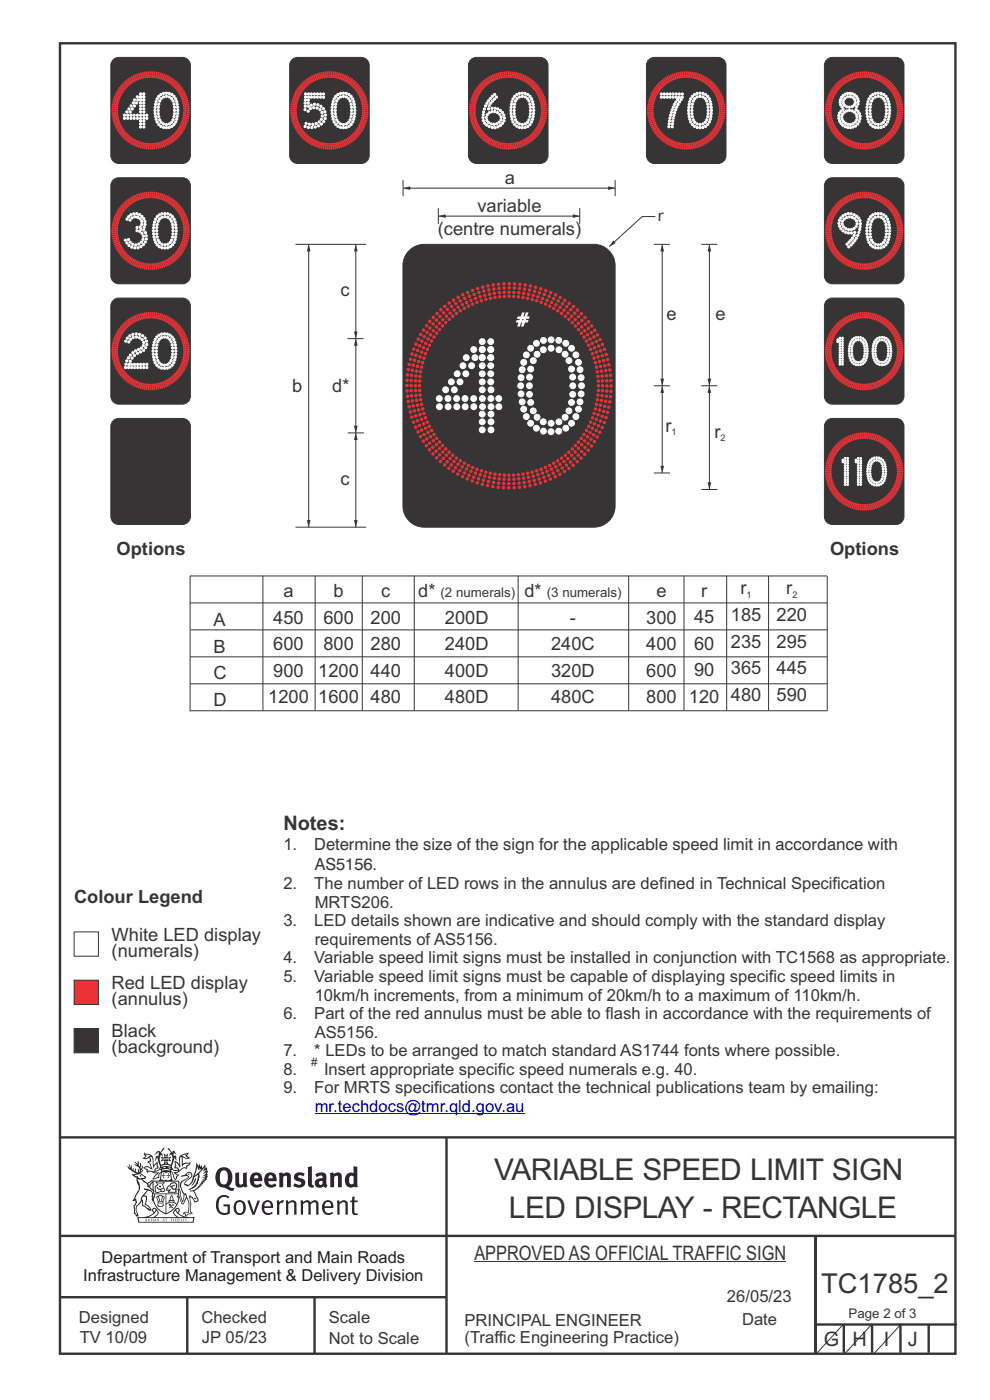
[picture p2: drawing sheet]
<svg xmlns="http://www.w3.org/2000/svg" width="210mm" height="297mm" viewBox="0 0 210 297" stroke-linecap="round" stroke-linejoin="round" font-family="sans-serif">
<defs><g id="words">
<g font-size="20" fill="#373435">
<text x="92" y="91.8">4</text>
<text x="109.9" y="91.8">0</text>
</g>
<g font-size="7.5" fill="#373435">
<text x="25.9" y="27.2">40</text>
<text x="64.3" y="27.2">50</text>
<text x="103.4" y="27.2">60</text>
<text x="140" y="27.2">70</text>
<text x="177.7" y="27.2">80</text>
<text x="26.3" y="52.7">30</text>
<text x="177.7" y="52.7">90</text>
<text x="26.4" y="78.2">20</text>
</g>
<g font-size="6.3" fill="#373435">
<text x="104.9" y="250.2">VARIABLE SPEED LIMIT SIGN</text>
<text x="108" y="258.3">LED DISPLAY - RECTANGLE</text>
</g>
<g font-size="6" fill="#373435">
<text x="177.4" y="77.5">100</text>
<text x="178.6" y="103">110</text>
</g>
<text font-size="5.8" fill="#373435" x="174.2" y="274.3">TC1785_2</text>
<g font-size="4.2" fill="#373435">
<text x="60.1" y="176.1">Notes:</text>
<text x="100.6" y="267.2">APPROVED AS OFFICIAL TRAFFIC SIGN</text>
<text x="174.7" y="285.6">G</text>
<text x="180.9" y="285.6">H</text>
<text x="187.5" y="285.6">I</text>
<text x="192.6" y="285.6">J</text>
</g>
<g font-size="3.9" fill="#373435">
<text x="107.1" y="39.1">a</text>
<text x="101.3" y="45">variable</text>
<text x="139.4" y="46.8">r</text>
<text x="92.9" y="49.8">(centre numerals)</text>
<text x="72.2" y="62.8">c</text>
<text x="141.4" y="67.8">e</text>
<text x="151.8" y="67.8">e</text>
<text x="62" y="83.2">b</text>
<text x="70.5" y="83.2">d*</text>
<text x="141.2" y="91.6">r</text>
<text x="151.6" y="92.9">r</text>
<text x="72.2" y="102.8">c</text>
<text x="24.7" y="117.6">Options</text>
<text x="176.1" y="117.6">Options</text>
<text x="60.1" y="126.7">a</text>
<text x="70.8" y="126.7">b</text>
<text x="80.9" y="126.7">c</text>
<text x="88.7" y="126.7">d*</text>
<text x="111.2" y="126.7">d*</text>
<text x="139.2" y="126.7">e</text>
<text x="148.7" y="126.6">r</text>
<text x="155" y="131.8">185</text>
<text x="157.1" y="126.1">r</text>
<text x="164.7" y="131.8">220</text>
<text x="166.8" y="126.1">r</text>
<text x="45.3" y="132.8">A</text>
<text x="58" y="132.3">450</text>
<text x="58" y="137.9">600</text>
<text x="68.6" y="132.3">600</text>
<text x="68.6" y="137.9">800</text>
<text x="78.6" y="132.3">200</text>
<text x="78.6" y="137.9">280</text>
<text x="94.4" y="132.3">200D</text>
<text x="94.4" y="137.9">240D</text>
<text x="116.9" y="137.9">240C</text>
<text x="120.9" y="132.3">-</text>
<text x="137.1" y="132.3">300</text>
<text x="137.1" y="137.9">400</text>
<text x="147.2" y="132.2">45</text>
<text x="147.2" y="137.9">60</text>
<text x="155" y="137.4">235</text>
<text x="164.7" y="137.4">295</text>
<text x="45.3" y="138.4">B</text>
<text x="58" y="143.6">900</text>
<text x="67.5" y="143.6">1200</text>
<text x="78.6" y="143.6">440</text>
<text x="94.4" y="143.6">400D</text>
<text x="116.9" y="143.6">320D</text>
<text x="137.1" y="143.6">600</text>
<text x="147.2" y="143.5">90</text>
<text x="155" y="143">365</text>
<text x="164.7" y="143">445</text>
<text x="45.3" y="144.1">C</text>
<text x="45.3" y="149.7">D</text>
<text x="56.9" y="149.2">1200</text>
<text x="67.5" y="149.2">1600</text>
<text x="78.6" y="149.2">480</text>
<text x="94.4" y="149.2">480D</text>
<text x="116.9" y="149.2">480C</text>
<text x="137.1" y="149.2">800</text>
<text x="146.1" y="149.1">120</text>
<text x="155" y="148.7">480</text>
<text x="164.7" y="148.7">590</text>
<text x="15.7" y="191.6">Colour Legend</text>
<text x="23.7" y="199.5">White LED display</text>
<text x="23.7" y="203">(numerals)</text>
<text x="23.7" y="209.8">Red LED display</text>
<text x="23.7" y="213.2">(annulus)</text>
<text x="23.7" y="220">Black</text>
<text x="23.7" y="223.5">(background)</text>
</g>
<text font-size="3.9" fill="#fefefe" x="109.4" y="69.2">#</text>
<g font-size="3.5" fill="#373435">
<text x="60.1" y="180.4">1.</text>
<text x="66.7" y="180.4">Determine the size of the sign for the applicable speed limit in accordance with</text>
<text x="66.8" y="184.6">AS5156.</text>
<text x="60.1" y="188.6">2.</text>
<text x="66.7" y="188.6">The number of LED rows in the annulus are defined in Technical Specification</text>
<text x="60.1" y="196.5">3.</text>
<text x="66.7" y="196.5">LED details shown are indicative and should comply with the standard display</text>
<text x="66.8" y="192.6">MRTS206.</text>
<text x="66.8" y="200.4">requirements of AS5156.</text>
<text x="60.1" y="208.3">5.</text>
<text x="60.1" y="204.4">4.</text>
<text x="66.7" y="208.3">Variable speed limit signs must be capable of displaying specific speed limits in</text>
<text x="66.7" y="204.4">Variable speed limit signs must be installed in conjunction with TC1568 as appropriate.</text>
<text x="66.8" y="212.3">10km/h increments, from a minimum of 20km/h to a maximum of 110km/h.</text>
<text x="60.1" y="216.2">6.</text>
<text x="66.7" y="216.2">Part of the red annulus must be able to flash in accordance with the requirements of</text>
<text x="66.8" y="220.1">AS5156.</text>
<text x="60.1" y="224.1">7.</text>
<text x="66.7" y="224.1">* LEDs to be arranged to match standard AS1744 fonts where possible.</text>
<text x="60.1" y="228">8.</text>
<text x="60.1" y="232">9.</text>
<text x="66.7" y="232">For MRTS specifications contact the technical publications team by emailing:</text>
<text x="68.7" y="228">Insert appropriate specific speed numerals e.g. 40.</text>
<text x="16.7" y="280.6">Designed</text>
<text x="42.7" y="280.6">Checked</text>
<text x="69.7" y="280.6">Scale</text>
<text x="98.5" y="281.3">PRINCIPAL ENGINEER</text>
<text x="154.2" y="276.2">26/05/23</text>
<text x="157.4" y="281.2">Date</text>
<text x="16.9" y="284.8">TV 10/09</text>
<text x="42.8" y="284.8">JP 05/23</text>
<text x="69.7" y="285.2">Not to Scale</text>
<text x="98.5" y="284.8">(Traffic Engineering Practice)</text>
</g>
<text font-size="3.5" fill="#0000c4" x="66.8" y="235.9">mr.techdocs@tmr.qld.gov.au</text>
<g font-size="3.5" fill="#201e1e">
<text x="21.6" y="267.9">Department of Transport and Main Roads</text>
<text x="17.7" y="271.8">Infrastructure Management &amp; Delivery Division</text>
</g>
<g font-size="2.8" fill="#373435">
<text x="93.5" y="126.7">(2 numerals)</text>
<text x="116" y="126.7">(3 numerals)</text>
<text x="180" y="279.6">Page 2 of 3</text>
</g>
<text font-size="2.5" fill="#373435" x="66" y="226.1">#</text>
<g font-size="1.9" fill="#373435">
<text x="142.5" y="92.4">1</text>
<text x="152.8" y="93.6">2</text>
<text x="158.4" y="126.9">1</text>
<text x="168.1" y="126.9">2</text>
</g>
</g></defs>
<g fill="none" stroke="#373435" stroke-width=".51">
<path d="M12.7 9.2h190v278h-190zM12.7 241.3h190M94.7 241.4v45.8M12.7 275.2h82M12.7 262.2h190.1M39.7 275.2v12M66.7 275.2v12M173 262.1v24.9M173 281h30M179 281v6M185 281v6M191 281v6"/>
<path d="M197 281v6"/>
</g>
<path d="M15.7 207.9h5.2v5.2h-5.2z" fill-rule="evenodd" fill="#ed3237" stroke="#373435" stroke-width=".21"/>
<path d="M15.7 197.7h5.2v5.2h-5.2z" fill-rule="evenodd" fill="#fefefe" stroke="#373435" stroke-width=".21"/>
<path d="M15.7 218.2h5.2v5.1h-5.2z" fill-rule="evenodd" fill="#373435" stroke="#373435" stroke-width=".21"/>
<g fill="none" stroke="#373435" stroke-width=".21">
<path d="M85.5 39.9h45M40.3 139.3h135.2M40.3 127.9h135.1M40.3 122.2h135.2M40.3 122.2v28.8M40.4 133.6h135.1M55.8 122.2v28.6M66.8 122.2v28.6M76.8 122.2v28.6M87.9 122.2v28.6M109.9 122.2v28.6M133.4 122.2v28.6"/>
<path d="M145.1 122.2v28.5M154.1 122.2v28.5M163 122.2v28.5M175.5 122.3v28.5h-135.1M40.3 145.1h135.1"/>
</g>
<g fill="#373435">
<path d="M129 39.5l1.5 .4-1.5 .4z"/>
<path d="M85.5 39.9l1.5-.4v.8z"/>
</g>
<path d="M93 45.9h30" fill="none" stroke="#373435" stroke-width=".21"/>
<g fill="#373435">
<path d="M121.5 45.5l1.5 .4-1.5 .3z"/>
<path d="M93 45.9l1.5-.4v.7z"/>
</g>
<path d="M130.5 38.2v3.4M93 44.1v3.5M123 44.1v3.5M139 45.9h-2.8l-7 6.4" fill="none" stroke="#373435" stroke-width=".21"/>
<path d="M86.5 53.4a4.5 4.5 0 0 1 3.5-1.6h36a4.5 4.5 0 0 1 4.5 4.5v51a4.5 4.5 0 0 1-4.5 4.5h-36a4.5 4.5 0 0 1-4.5-4.5v-51a4.5 4.5 0 0 1 1-2.9z" fill-rule="evenodd" fill="#373435" stroke="#373435" stroke-width=".21"/>
<path d="M130.1 51l.5 .6-1.4 .7z" fill="#373435"/>
<path d="M138.7 51.8h3.4M140.5 51.8v30" fill="none" stroke="#373435" stroke-width=".21"/>
<g fill="#373435">
<path d="M140.5 51.8l.4 1.5h-.8z"/>
<path d="M140.1 80.3h.8l-.4 1.5z"/>
</g>
<path d="M148.8 51.8h3.4M150.5 51.8v30" fill="none" stroke="#373435" stroke-width=".21"/>
<g fill="#373435">
<path d="M150.5 51.8l.4 1.5h-.8z"/>
<path d="M150.1 80.3h.8l-.4 1.5z"/>
</g>
<path d="M138.7 81.8h3.4M140.5 81.8v18.5M138.7 100.3h3.4" fill="none" stroke="#373435" stroke-width=".21"/>
<g fill="#373435">
<path d="M140.5 81.8l.4 1.5h-.8z"/>
<path d="M140.1 98.8h.8l-.4 1.5z"/>
</g>
<path d="M148.8 81.8h3.4M150.5 81.8v22M148.8 103.8h3.4" fill="none" stroke="#373435" stroke-width=".21"/>
<g fill="#373435">
<path d="M150.5 81.8l.4 1.5h-.8z"/>
<path d="M150.1 102.3h.8l-.4 1.5z"/>
</g>
<g fill="#fefefe" stroke="#fefefe" stroke-width=".21">
<circle cx="116.9" cy="72.1" r=".62"/>
<circle cx="116.9" cy="73.9" r=".62"/>
<circle cx="115.3" cy="72.2" r=".62"/>
<circle cx="113.8" cy="72.8" r=".62"/>
<circle cx="112.6" cy="73.9" r=".62"/>
<circle cx="111.6" cy="75.3" r=".62"/>
<circle cx="111.1" cy="76.9" r=".62"/>
<circle cx="110.8" cy="78.4" r=".62"/>
<circle cx="115.2" cy="74.2" r=".62"/>
<circle cx="110.5" cy="80.1" r=".62"/>
<circle cx="110.4" cy="81.8" r=".62"/>
<circle cx="113.1" cy="76.5" r=".62"/>
<circle cx="112.6" cy="78.3" r=".62"/>
<circle cx="112.3" cy="80" r=".62"/>
<circle cx="112.3" cy="81.8" r=".62"/>
<circle cx="113.9" cy="75.2" r=".62"/>
<circle cx="116.9" cy="91.6" r=".62"/>
<circle cx="116.9" cy="89.8" r=".62"/>
<circle cx="118.5" cy="91.5" r=".62"/>
<circle cx="120" cy="90.8" r=".62"/>
<circle cx="121.2" cy="89.8" r=".62"/>
<circle cx="122.2" cy="88.4" r=".62"/>
<circle cx="122.7" cy="86.8" r=".62"/>
<circle cx="123" cy="85.3" r=".62"/>
<circle cx="118.6" cy="89.5" r=".62"/>
<circle cx="123.3" cy="83.6" r=".62"/>
<circle cx="123.4" cy="81.8" r=".62"/>
<circle cx="120.7" cy="87.2" r=".62"/>
<circle cx="121.2" cy="85.4" r=".62"/>
<circle cx="121.5" cy="83.7" r=".62"/>
<circle cx="121.5" cy="81.8" r=".62"/>
<circle cx="119.9" cy="88.5" r=".62"/>
<circle cx="118.5" cy="72.2" r=".62"/>
<circle cx="120" cy="72.8" r=".62"/>
<circle cx="121.2" cy="73.9" r=".62"/>
<circle cx="122.2" cy="75.3" r=".62"/>
<circle cx="122.7" cy="76.9" r=".62"/>
<circle cx="123" cy="78.4" r=".62"/>
<circle cx="118.6" cy="74.2" r=".62"/>
<circle cx="123.3" cy="80.1" r=".62"/>
<circle cx="120.7" cy="76.5" r=".62"/>
<circle cx="121.2" cy="78.3" r=".62"/>
<circle cx="121.5" cy="80" r=".62"/>
<circle cx="119.9" cy="75.2" r=".62"/>
<circle cx="115.3" cy="91.5" r=".62"/>
<circle cx="113.8" cy="90.8" r=".62"/>
<circle cx="112.6" cy="89.8" r=".62"/>
<circle cx="111.6" cy="88.4" r=".62"/>
<circle cx="111.1" cy="86.8" r=".62"/>
<circle cx="110.8" cy="85.3" r=".62"/>
<circle cx="115.2" cy="89.5" r=".62"/>
<circle cx="110.5" cy="83.6" r=".62"/>
<circle cx="113.1" cy="87.2" r=".62"/>
<circle cx="112.6" cy="85.4" r=".62"/>
<circle cx="112.3" cy="83.7" r=".62"/>
<circle cx="113.9" cy="88.5" r=".62"/>
<circle cx="102.3" cy="84.5" r=".62"/>
<circle cx="100.5" cy="84.5" r=".62"/>
<circle cx="98.6" cy="84.5" r=".62"/>
<circle cx="96.9" cy="84.5" r=".62"/>
<circle cx="95" cy="84.5" r=".62"/>
<circle cx="96.4" cy="82.7" r=".62"/>
<circle cx="97.6" cy="81" r=".62"/>
<circle cx="98.8" cy="79.3" r=".62"/>
<circle cx="100" cy="77.6" r=".62"/>
<circle cx="93.2" cy="84.5" r=".62"/>
<circle cx="94.5" cy="82.7" r=".62"/>
<circle cx="95.7" cy="81" r=".62"/>
<circle cx="97" cy="79.3" r=".62"/>
<circle cx="98.2" cy="77.6" r=".62"/>
<circle cx="104.1" cy="84.5" r=".62"/>
<circle cx="104.2" cy="86.3" r=".62"/>
<circle cx="102.4" cy="86.3" r=".62"/>
<circle cx="100.5" cy="86.3" r=".62"/>
<circle cx="98.7" cy="86.3" r=".62"/>
<circle cx="96.9" cy="86.3" r=".62"/>
<circle cx="95.1" cy="86.3" r=".62"/>
<circle cx="93.2" cy="86.3" r=".62"/>
<circle cx="102.3" cy="82.7" r=".62"/>
<circle cx="104.1" cy="72.5" r=".62"/>
<circle cx="104.2" cy="82.7" r=".62"/>
<circle cx="102.3" cy="72.5" r=".62"/>
<circle cx="104.1" cy="74.2" r=".62"/>
<circle cx="102.3" cy="74.2" r=".62"/>
<circle cx="104.1" cy="75.9" r=".62"/>
<circle cx="102.3" cy="75.9" r=".62"/>
<circle cx="104.1" cy="77.6" r=".62"/>
<circle cx="102.3" cy="77.6" r=".62"/>
<circle cx="104.1" cy="79.3" r=".62"/>
<circle cx="102.3" cy="79.3" r=".62"/>
<circle cx="104.1" cy="81" r=".62"/>
<circle cx="102.3" cy="81" r=".62"/>
<circle cx="102.3" cy="87.8" r=".62"/>
<circle cx="104.2" cy="87.8" r=".62"/>
<circle cx="102.3" cy="89.5" r=".62"/>
<circle cx="104.2" cy="89.5" r=".62"/>
<circle cx="102.3" cy="91.2" r=".62"/>
<circle cx="104.2" cy="91.2" r=".62"/>
<circle cx="105.8" cy="84.5" r=".62"/>
<circle cx="105.8" cy="86.3" r=".62"/>
<circle cx="100.5" cy="74.2" r=".62"/>
<circle cx="98.9" cy="75.9" r=".62"/>
<circle cx="100.7" cy="75.9" r=".62"/>
</g>
<g fill="#ed3237" stroke="#ed3237" stroke-width=".21">
<circle cx="108" cy="62" r=".25"/>
<circle cx="108" cy="62.9" r=".25"/>
<circle cx="106.9" cy="62" r=".25"/>
<circle cx="107" cy="62.9" r=".25"/>
<circle cx="105.9" cy="62.1" r=".25"/>
<circle cx="106" cy="63" r=".25"/>
<circle cx="104.9" cy="62.2" r=".25"/>
<circle cx="105" cy="63.1" r=".25"/>
<circle cx="103.9" cy="62.4" r=".25"/>
<circle cx="104" cy="63.3" r=".25"/>
<circle cx="102.8" cy="62.7" r=".25"/>
<circle cx="103.1" cy="63.5" r=".25"/>
<circle cx="101.8" cy="63" r=".25"/>
<circle cx="102.1" cy="63.8" r=".25"/>
<circle cx="100.9" cy="63.3" r=".25"/>
<circle cx="101.2" cy="64.1" r=".25"/>
<circle cx="99.9" cy="63.7" r=".25"/>
<circle cx="100.3" cy="64.5" r=".25"/>
<circle cx="99" cy="64.2" r=".25"/>
<circle cx="99.4" cy="64.9" r=".25"/>
<circle cx="98.1" cy="64.6" r=".25"/>
<circle cx="98.5" cy="65.4" r=".25"/>
<circle cx="97.2" cy="65.2" r=".25"/>
<circle cx="97.6" cy="65.9" r=".25"/>
<circle cx="96.3" cy="65.8" r=".25"/>
<circle cx="96.8" cy="66.5" r=".25"/>
<circle cx="95.5" cy="66.4" r=".25"/>
<circle cx="96" cy="67.1" r=".25"/>
<circle cx="94.7" cy="67.1" r=".25"/>
<circle cx="95.3" cy="67.7" r=".25"/>
<circle cx="93.9" cy="67.8" r=".25"/>
<circle cx="94.6" cy="68.4" r=".25"/>
<circle cx="93.2" cy="68.6" r=".25"/>
<circle cx="93.9" cy="69.1" r=".25"/>
<circle cx="92.6" cy="69.3" r=".25"/>
<circle cx="93.2" cy="69.9" r=".25"/>
<circle cx="91.9" cy="70.2" r=".25"/>
<circle cx="92.6" cy="70.7" r=".25"/>
<circle cx="91.3" cy="71" r=".25"/>
<circle cx="92.1" cy="71.5" r=".25"/>
<circle cx="90.8" cy="71.9" r=".25"/>
<circle cx="91.5" cy="72.3" r=".25"/>
<circle cx="90.3" cy="72.8" r=".25"/>
<circle cx="91.1" cy="73.2" r=".25"/>
<circle cx="89.8" cy="73.8" r=".25"/>
<circle cx="90.6" cy="74.1" r=".25"/>
<circle cx="89.4" cy="74.7" r=".25"/>
<circle cx="90.3" cy="75" r=".25"/>
<circle cx="89.1" cy="75.7" r=".25"/>
<circle cx="89.9" cy="76" r=".25"/>
<circle cx="88.8" cy="76.7" r=".25"/>
<circle cx="89.6" cy="76.9" r=".25"/>
<circle cx="88.6" cy="77.7" r=".25"/>
<circle cx="89.4" cy="77.9" r=".25"/>
<circle cx="88.4" cy="78.7" r=".25"/>
<circle cx="89.2" cy="78.9" r=".25"/>
<circle cx="88.2" cy="79.8" r=".25"/>
<circle cx="89.1" cy="79.8" r=".25"/>
<circle cx="88.2" cy="80.8" r=".25"/>
<circle cx="89" cy="80.8" r=".25"/>
<circle cx="88.1" cy="81.8" r=".25"/>
<circle cx="89" cy="81.8" r=".25"/>
<circle cx="88.2" cy="82.9" r=".25"/>
<circle cx="89" cy="82.8" r=".25"/>
<circle cx="88.2" cy="83.9" r=".25"/>
<circle cx="89.1" cy="83.8" r=".25"/>
<circle cx="88.4" cy="84.9" r=".25"/>
<circle cx="89.2" cy="84.8" r=".25"/>
<circle cx="88.6" cy="86" r=".25"/>
<circle cx="89.4" cy="85.8" r=".25"/>
<circle cx="88.8" cy="87" r=".25"/>
<circle cx="89.6" cy="86.7" r=".25"/>
<circle cx="89.1" cy="88" r=".25"/>
<circle cx="89.9" cy="87.7" r=".25"/>
<circle cx="89.4" cy="88.9" r=".25"/>
<circle cx="90.3" cy="88.6" r=".25"/>
<circle cx="89.8" cy="89.9" r=".25"/>
<circle cx="90.6" cy="89.5" r=".25"/>
<circle cx="90.3" cy="90.8" r=".25"/>
<circle cx="91.1" cy="90.4" r=".25"/>
<circle cx="90.8" cy="91.8" r=".25"/>
<circle cx="91.5" cy="91.3" r=".25"/>
<circle cx="91.3" cy="92.6" r=".25"/>
<circle cx="92.1" cy="92.2" r=".25"/>
<circle cx="91.9" cy="93.5" r=".25"/>
<circle cx="92.6" cy="93" r=".25"/>
<circle cx="92.5" cy="94.3" r=".25"/>
<circle cx="93.2" cy="93.8" r=".25"/>
<circle cx="93.2" cy="95.1" r=".25"/>
<circle cx="93.9" cy="94.5" r=".25"/>
<circle cx="93.9" cy="95.9" r=".25"/>
<circle cx="94.6" cy="95.2" r=".25"/>
<circle cx="94.7" cy="96.6" r=".25"/>
<circle cx="95.3" cy="95.9" r=".25"/>
<circle cx="95.5" cy="97.3" r=".25"/>
<circle cx="96" cy="96.6" r=".25"/>
<circle cx="96.3" cy="97.9" r=".25"/>
<circle cx="96.8" cy="97.2" r=".25"/>
<circle cx="97.2" cy="98.5" r=".25"/>
<circle cx="97.6" cy="97.7" r=".25"/>
<circle cx="98" cy="99" r=".25"/>
<circle cx="98.5" cy="98.3" r=".25"/>
<circle cx="99" cy="99.5" r=".25"/>
<circle cx="99.4" cy="98.7" r=".25"/>
<circle cx="99.9" cy="100" r=".25"/>
<circle cx="100.3" cy="99.2" r=".25"/>
<circle cx="100.9" cy="100.4" r=".25"/>
<circle cx="101.2" cy="99.5" r=".25"/>
<circle cx="101.8" cy="100.7" r=".25"/>
<circle cx="102.1" cy="99.9" r=".25"/>
<circle cx="102.8" cy="101" r=".25"/>
<circle cx="103.1" cy="100.2" r=".25"/>
<circle cx="103.8" cy="101.2" r=".25"/>
<circle cx="104" cy="100.4" r=".25"/>
<circle cx="104.9" cy="101.4" r=".25"/>
<circle cx="105" cy="100.6" r=".25"/>
<circle cx="105.9" cy="101.6" r=".25"/>
<circle cx="106" cy="100.7" r=".25"/>
<circle cx="106.9" cy="101.7" r=".25"/>
<circle cx="107" cy="100.8" r=".25"/>
<circle cx="108" cy="101.7" r=".25"/>
<circle cx="108" cy="100.8" r=".25"/>
<circle cx="109" cy="101.7" r=".25"/>
<circle cx="109" cy="100.8" r=".25"/>
<circle cx="110" cy="101.6" r=".25"/>
<circle cx="110" cy="100.7" r=".25"/>
<circle cx="111.1" cy="101.4" r=".25"/>
<circle cx="110.9" cy="100.6" r=".25"/>
<circle cx="112.1" cy="101.3" r=".25"/>
<circle cx="111.9" cy="100.4" r=".25"/>
<circle cx="113.1" cy="101" r=".25"/>
<circle cx="112.9" cy="100.2" r=".25"/>
<circle cx="114.1" cy="100.7" r=".25"/>
<circle cx="113.8" cy="99.9" r=".25"/>
<circle cx="115.1" cy="100.4" r=".25"/>
<circle cx="114.8" cy="99.6" r=".25"/>
<circle cx="116" cy="100" r=".25"/>
<circle cx="115.7" cy="99.2" r=".25"/>
<circle cx="117" cy="99.5" r=".25"/>
<circle cx="116.6" cy="98.7" r=".25"/>
<circle cx="117.9" cy="99" r=".25"/>
<circle cx="117.5" cy="98.3" r=".25"/>
<circle cx="118.8" cy="98.5" r=".25"/>
<circle cx="118.3" cy="97.8" r=".25"/>
<circle cx="119.6" cy="97.9" r=".25"/>
<circle cx="119.1" cy="97.2" r=".25"/>
<circle cx="120.5" cy="97.3" r=".25"/>
<circle cx="119.9" cy="96.6" r=".25"/>
<circle cx="121.3" cy="96.6" r=".25"/>
<circle cx="120.7" cy="95.9" r=".25"/>
<circle cx="122" cy="95.9" r=".25"/>
<circle cx="121.4" cy="95.3" r=".25"/>
<circle cx="122.7" cy="95.1" r=".25"/>
<circle cx="122.1" cy="94.5" r=".25"/>
<circle cx="123.4" cy="94.3" r=".25"/>
<circle cx="122.7" cy="93.8" r=".25"/>
<circle cx="124" cy="93.5" r=".25"/>
<circle cx="123.3" cy="93" r=".25"/>
<circle cx="124.6" cy="92.7" r=".25"/>
<circle cx="123.9" cy="92.2" r=".25"/>
<circle cx="125.2" cy="91.8" r=".25"/>
<circle cx="124.4" cy="91.3" r=".25"/>
<circle cx="125.7" cy="90.9" r=".25"/>
<circle cx="124.9" cy="90.5" r=".25"/>
<circle cx="126.1" cy="89.9" r=".25"/>
<circle cx="125.3" cy="89.6" r=".25"/>
<circle cx="126.5" cy="89" r=".25"/>
<circle cx="125.7" cy="88.6" r=".25"/>
<circle cx="126.8" cy="88" r=".25"/>
<circle cx="126" cy="87.7" r=".25"/>
<circle cx="127.1" cy="87" r=".25"/>
<circle cx="126.3" cy="86.8" r=".25"/>
<circle cx="127.4" cy="86" r=".25"/>
<circle cx="126.5" cy="85.8" r=".25"/>
<circle cx="127.6" cy="84.9" r=".25"/>
<circle cx="126.7" cy="84.8" r=".25"/>
<circle cx="127.7" cy="83.9" r=".25"/>
<circle cx="126.8" cy="83.8" r=".25"/>
<circle cx="127.8" cy="82.9" r=".25"/>
<circle cx="126.9" cy="82.8" r=".25"/>
<circle cx="127.8" cy="81.8" r=".25"/>
<circle cx="126.9" cy="81.8" r=".25"/>
<circle cx="127.8" cy="80.8" r=".25"/>
<circle cx="126.9" cy="80.9" r=".25"/>
<circle cx="127.7" cy="79.8" r=".25"/>
<circle cx="126.8" cy="79.9" r=".25"/>
<circle cx="127.6" cy="78.7" r=".25"/>
<circle cx="126.7" cy="78.9" r=".25"/>
<circle cx="127.4" cy="77.7" r=".25"/>
<circle cx="126.5" cy="77.9" r=".25"/>
<circle cx="127.1" cy="76.7" r=".25"/>
<circle cx="126.3" cy="76.9" r=".25"/>
<circle cx="126.9" cy="75.7" r=".25"/>
<circle cx="126" cy="76" r=".25"/>
<circle cx="126.5" cy="74.7" r=".25"/>
<circle cx="125.7" cy="75" r=".25"/>
<circle cx="126.1" cy="73.8" r=".25"/>
<circle cx="125.3" cy="74.1" r=".25"/>
<circle cx="125.7" cy="72.8" r=".25"/>
<circle cx="124.9" cy="73.2" r=".25"/>
<circle cx="125.2" cy="71.9" r=".25"/>
<circle cx="124.4" cy="72.4" r=".25"/>
<circle cx="124.6" cy="71" r=".25"/>
<circle cx="123.9" cy="71.5" r=".25"/>
<circle cx="124" cy="70.2" r=".25"/>
<circle cx="123.3" cy="70.7" r=".25"/>
<circle cx="123.4" cy="69.4" r=".25"/>
<circle cx="122.7" cy="69.9" r=".25"/>
<circle cx="122.7" cy="68.6" r=".25"/>
<circle cx="122.1" cy="69.1" r=".25"/>
<circle cx="122" cy="67.8" r=".25"/>
<circle cx="121.4" cy="68.4" r=".25"/>
<circle cx="121.3" cy="67.1" r=".25"/>
<circle cx="120.7" cy="67.7" r=".25"/>
<circle cx="120.5" cy="66.4" r=".25"/>
<circle cx="119.9" cy="67.1" r=".25"/>
<circle cx="119.6" cy="65.8" r=".25"/>
<circle cx="119.1" cy="66.5" r=".25"/>
<circle cx="118.8" cy="65.2" r=".25"/>
<circle cx="118.3" cy="65.9" r=".25"/>
<circle cx="117.9" cy="64.7" r=".25"/>
<circle cx="117.5" cy="65.4" r=".25"/>
<circle cx="117" cy="64.2" r=".25"/>
<circle cx="116.6" cy="64.9" r=".25"/>
<circle cx="116.1" cy="63.7" r=".25"/>
<circle cx="115.7" cy="64.5" r=".25"/>
<circle cx="115.1" cy="63.3" r=".25"/>
<circle cx="114.8" cy="64.1" r=".25"/>
<circle cx="114.1" cy="63" r=".25"/>
<circle cx="113.8" cy="63.8" r=".25"/>
<circle cx="113.1" cy="62.7" r=".25"/>
<circle cx="112.9" cy="63.5" r=".25"/>
<circle cx="112.1" cy="62.4" r=".25"/>
<circle cx="111.9" cy="63.3" r=".25"/>
<circle cx="111.1" cy="62.2" r=".25"/>
<circle cx="110.9" cy="63.1" r=".25"/>
<circle cx="110.1" cy="62.1" r=".25"/>
<circle cx="110" cy="63" r=".25"/>
<circle cx="109" cy="62" r=".25"/>
<circle cx="109" cy="62.9" r=".25"/>
<circle cx="108" cy="61.1" r=".25"/>
<circle cx="108" cy="60.2" r=".25"/>
<circle cx="106.9" cy="61.1" r=".25"/>
<circle cx="106.9" cy="60.2" r=".25"/>
<circle cx="105.8" cy="61.2" r=".25"/>
<circle cx="105.8" cy="60.3" r=".25"/>
<circle cx="104.8" cy="61.3" r=".25"/>
<circle cx="104.6" cy="60.4" r=".25"/>
<circle cx="103.7" cy="61.5" r=".25"/>
<circle cx="103.5" cy="60.6" r=".25"/>
<circle cx="102.6" cy="61.8" r=".25"/>
<circle cx="102.4" cy="60.9" r=".25"/>
<circle cx="101.6" cy="62.1" r=".25"/>
<circle cx="101.3" cy="61.2" r=".25"/>
<circle cx="100.6" cy="62.4" r=".25"/>
<circle cx="100.3" cy="61.6" r=".25"/>
<circle cx="99.6" cy="62.8" r=".25"/>
<circle cx="99.2" cy="62" r=".25"/>
<circle cx="98.6" cy="63.3" r=".25"/>
<circle cx="98.2" cy="62.5" r=".25"/>
<circle cx="97.6" cy="63.8" r=".25"/>
<circle cx="97.2" cy="63.1" r=".25"/>
<circle cx="96.7" cy="64.4" r=".25"/>
<circle cx="96.2" cy="63.7" r=".25"/>
<circle cx="95.8" cy="65" r=".25"/>
<circle cx="95.3" cy="64.3" r=".25"/>
<circle cx="94.9" cy="65.7" r=".25"/>
<circle cx="94.4" cy="65" r=".25"/>
<circle cx="94.1" cy="66.4" r=".25"/>
<circle cx="93.5" cy="65.7" r=".25"/>
<circle cx="93.3" cy="67.1" r=".25"/>
<circle cx="92.7" cy="66.5" r=".25"/>
<circle cx="92.6" cy="67.9" r=".25"/>
<circle cx="91.9" cy="67.3" r=".25"/>
<circle cx="91.9" cy="68.7" r=".25"/>
<circle cx="91.2" cy="68.2" r=".25"/>
<circle cx="91.2" cy="69.6" r=".25"/>
<circle cx="90.5" cy="69.1" r=".25"/>
<circle cx="90.6" cy="70.5" r=".25"/>
<circle cx="89.8" cy="70" r=".25"/>
<circle cx="90" cy="71.4" r=".25"/>
<circle cx="89.2" cy="71" r=".25"/>
<circle cx="89.5" cy="72.4" r=".25"/>
<circle cx="88.7" cy="72" r=".25"/>
<circle cx="89" cy="73.3" r=".25"/>
<circle cx="88.2" cy="73" r=".25"/>
<circle cx="88.6" cy="74.4" r=".25"/>
<circle cx="87.8" cy="74" r=".25"/>
<circle cx="88.2" cy="75.4" r=".25"/>
<circle cx="87.4" cy="75.1" r=".25"/>
<circle cx="87.9" cy="76.4" r=".25"/>
<circle cx="87.1" cy="76.2" r=".25"/>
<circle cx="87.7" cy="77.5" r=".25"/>
<circle cx="86.8" cy="77.3" r=".25"/>
<circle cx="87.5" cy="78.5" r=".25"/>
<circle cx="86.6" cy="78.4" r=".25"/>
<circle cx="87.3" cy="79.6" r=".25"/>
<circle cx="86.4" cy="79.5" r=".25"/>
<circle cx="87.2" cy="80.7" r=".25"/>
<circle cx="86.4" cy="80.7" r=".25"/>
<circle cx="87.2" cy="81.8" r=".25"/>
<circle cx="86.3" cy="81.8" r=".25"/>
<circle cx="87.2" cy="82.9" r=".25"/>
<circle cx="86.3" cy="82.9" r=".25"/>
<circle cx="87.3" cy="84" r=".25"/>
<circle cx="86.4" cy="84.1" r=".25"/>
<circle cx="87.4" cy="85" r=".25"/>
<circle cx="86.6" cy="85.2" r=".25"/>
<circle cx="87.6" cy="86.1" r=".25"/>
<circle cx="86.8" cy="86.3" r=".25"/>
<circle cx="87.9" cy="87.2" r=".25"/>
<circle cx="87" cy="87.4" r=".25"/>
<circle cx="88.2" cy="88.2" r=".25"/>
<circle cx="87.4" cy="88.5" r=".25"/>
<circle cx="88.6" cy="89.2" r=".25"/>
<circle cx="87.7" cy="89.6" r=".25"/>
<circle cx="89" cy="90.2" r=".25"/>
<circle cx="88.2" cy="90.6" r=".25"/>
<circle cx="89.4" cy="91.2" r=".25"/>
<circle cx="88.7" cy="91.6" r=".25"/>
<circle cx="90" cy="92.2" r=".25"/>
<circle cx="89.2" cy="92.6" r=".25"/>
<circle cx="90.5" cy="93.1" r=".25"/>
<circle cx="89.8" cy="93.6" r=".25"/>
<circle cx="91.1" cy="94" r=".25"/>
<circle cx="90.4" cy="94.5" r=".25"/>
<circle cx="91.8" cy="94.9" r=".25"/>
<circle cx="91.1" cy="95.4" r=".25"/>
<circle cx="92.5" cy="95.7" r=".25"/>
<circle cx="91.9" cy="96.3" r=".25"/>
<circle cx="93.3" cy="96.5" r=".25"/>
<circle cx="92.6" cy="97.1" r=".25"/>
<circle cx="94" cy="97.3" r=".25"/>
<circle cx="93.5" cy="97.9" r=".25"/>
<circle cx="94.9" cy="98" r=".25"/>
<circle cx="94.3" cy="98.6" r=".25"/>
<circle cx="95.7" cy="98.6" r=".25"/>
<circle cx="95.2" cy="99.3" r=".25"/>
<circle cx="96.6" cy="99.2" r=".25"/>
<circle cx="96.1" cy="100" r=".25"/>
<circle cx="97.5" cy="99.8" r=".25"/>
<circle cx="97.1" cy="100.6" r=".25"/>
<circle cx="98.5" cy="100.3" r=".25"/>
<circle cx="98.1" cy="101.1" r=".25"/>
<circle cx="99.5" cy="100.8" r=".25"/>
<circle cx="99.1" cy="101.6" r=".25"/>
<circle cx="100.5" cy="101.2" r=".25"/>
<circle cx="100.2" cy="102" r=".25"/>
<circle cx="101.5" cy="101.6" r=".25"/>
<circle cx="101.2" cy="102.4" r=".25"/>
<circle cx="102.6" cy="101.9" r=".25"/>
<circle cx="102.3" cy="102.7" r=".25"/>
<circle cx="103.6" cy="102.2" r=".25"/>
<circle cx="103.4" cy="103" r=".25"/>
<circle cx="104.7" cy="102.4" r=".25"/>
<circle cx="104.5" cy="103.2" r=".25"/>
<circle cx="105.8" cy="102.5" r=".25"/>
<circle cx="105.7" cy="103.4" r=".25"/>
<circle cx="106.8" cy="102.6" r=".25"/>
<circle cx="106.8" cy="103.5" r=".25"/>
<circle cx="107.9" cy="102.6" r=".25"/>
<circle cx="107.9" cy="103.5" r=".25"/>
<circle cx="109" cy="102.6" r=".25"/>
<circle cx="109.1" cy="103.5" r=".25"/>
<circle cx="110.1" cy="102.5" r=".25"/>
<circle cx="110.2" cy="103.4" r=".25"/>
<circle cx="111.2" cy="102.4" r=".25"/>
<circle cx="111.3" cy="103.2" r=".25"/>
<circle cx="112.3" cy="102.2" r=".25"/>
<circle cx="112.4" cy="103" r=".25"/>
<circle cx="113.3" cy="101.9" r=".25"/>
<circle cx="113.5" cy="102.8" r=".25"/>
<circle cx="114.4" cy="101.6" r=".25"/>
<circle cx="114.6" cy="102.4" r=".25"/>
<circle cx="115.4" cy="101.3" r=".25"/>
<circle cx="115.7" cy="102.1" r=".25"/>
<circle cx="116.4" cy="100.8" r=".25"/>
<circle cx="116.7" cy="101.6" r=".25"/>
<circle cx="117.4" cy="100.4" r=".25"/>
<circle cx="117.8" cy="101.2" r=".25"/>
<circle cx="118.3" cy="99.9" r=".25"/>
<circle cx="118.8" cy="100.6" r=".25"/>
<circle cx="119.3" cy="99.3" r=".25"/>
<circle cx="119.7" cy="100" r=".25"/>
<circle cx="120.2" cy="98.7" r=".25"/>
<circle cx="120.7" cy="99.4" r=".25"/>
<circle cx="121" cy="98" r=".25"/>
<circle cx="121.6" cy="98.7" r=".25"/>
<circle cx="121.8" cy="97.3" r=".25"/>
<circle cx="122.4" cy="98" r=".25"/>
<circle cx="122.6" cy="96.6" r=".25"/>
<circle cx="123.3" cy="97.2" r=".25"/>
<circle cx="123.4" cy="95.8" r=".25"/>
<circle cx="124" cy="96.4" r=".25"/>
<circle cx="124.1" cy="94.9" r=".25"/>
<circle cx="124.8" cy="95.5" r=".25"/>
<circle cx="124.8" cy="94.1" r=".25"/>
<circle cx="125.5" cy="94.6" r=".25"/>
<circle cx="125.4" cy="93.2" r=".25"/>
<circle cx="126.1" cy="93.7" r=".25"/>
<circle cx="125.9" cy="92.3" r=".25"/>
<circle cx="126.7" cy="92.7" r=".25"/>
<circle cx="126.5" cy="91.3" r=".25"/>
<circle cx="127.2" cy="91.7" r=".25"/>
<circle cx="126.9" cy="90.3" r=".25"/>
<circle cx="127.7" cy="90.7" r=".25"/>
<circle cx="127.4" cy="89.3" r=".25"/>
<circle cx="128.2" cy="89.6" r=".25"/>
<circle cx="127.7" cy="88.3" r=".25"/>
<circle cx="128.6" cy="88.6" r=".25"/>
<circle cx="128" cy="87.3" r=".25"/>
<circle cx="128.9" cy="87.5" r=".25"/>
<circle cx="128.3" cy="86.2" r=".25"/>
<circle cx="129.1" cy="86.4" r=".25"/>
<circle cx="128.5" cy="85.1" r=".25"/>
<circle cx="129.4" cy="85.3" r=".25"/>
<circle cx="128.6" cy="84.1" r=".25"/>
<circle cx="129.5" cy="84.1" r=".25"/>
<circle cx="128.7" cy="83" r=".25"/>
<circle cx="129.6" cy="83" r=".25"/>
<circle cx="128.8" cy="81.9" r=".25"/>
<circle cx="129.6" cy="81.9" r=".25"/>
<circle cx="128.7" cy="80.8" r=".25"/>
<circle cx="129.6" cy="80.7" r=".25"/>
<circle cx="128.6" cy="79.7" r=".25"/>
<circle cx="129.5" cy="79.6" r=".25"/>
<circle cx="128.5" cy="78.6" r=".25"/>
<circle cx="129.4" cy="78.5" r=".25"/>
<circle cx="128.3" cy="77.6" r=".25"/>
<circle cx="129.2" cy="77.4" r=".25"/>
<circle cx="128.1" cy="76.5" r=".25"/>
<circle cx="128.9" cy="76.3" r=".25"/>
<circle cx="127.8" cy="75.5" r=".25"/>
<circle cx="128.6" cy="75.2" r=".25"/>
<circle cx="127.4" cy="74.4" r=".25"/>
<circle cx="128.2" cy="74.1" r=".25"/>
<circle cx="127" cy="73.4" r=".25"/>
<circle cx="127.8" cy="73.1" r=".25"/>
<circle cx="126.5" cy="72.4" r=".25"/>
<circle cx="127.3" cy="72" r=".25"/>
<circle cx="126" cy="71.5" r=".25"/>
<circle cx="126.7" cy="71" r=".25"/>
<circle cx="125.4" cy="70.6" r=".25"/>
<circle cx="126.2" cy="70.1" r=".25"/>
<circle cx="124.8" cy="69.7" r=".25"/>
<circle cx="125.5" cy="69.1" r=".25"/>
<circle cx="124.2" cy="68.8" r=".25"/>
<circle cx="124.8" cy="68.2" r=".25"/>
<circle cx="123.4" cy="68" r=".25"/>
<circle cx="124.1" cy="67.4" r=".25"/>
<circle cx="122.7" cy="67.2" r=".25"/>
<circle cx="123.3" cy="66.6" r=".25"/>
<circle cx="121.9" cy="66.4" r=".25"/>
<circle cx="122.5" cy="65.8" r=".25"/>
<circle cx="121.1" cy="65.7" r=".25"/>
<circle cx="121.6" cy="65" r=".25"/>
<circle cx="120.2" cy="65.1" r=".25"/>
<circle cx="120.7" cy="64.3" r=".25"/>
<circle cx="119.3" cy="64.4" r=".25"/>
<circle cx="119.8" cy="63.7" r=".25"/>
<circle cx="118.4" cy="63.9" r=".25"/>
<circle cx="118.8" cy="63.1" r=".25"/>
<circle cx="117.4" cy="63.3" r=".25"/>
<circle cx="117.8" cy="62.6" r=".25"/>
<circle cx="116.5" cy="62.9" r=".25"/>
<circle cx="116.8" cy="62.1" r=".25"/>
<circle cx="115.5" cy="62.5" r=".25"/>
<circle cx="115.8" cy="61.6" r=".25"/>
<circle cx="114.4" cy="62.1" r=".25"/>
<circle cx="114.7" cy="61.3" r=".25"/>
<circle cx="113.4" cy="61.8" r=".25"/>
<circle cx="113.6" cy="60.9" r=".25"/>
<circle cx="112.3" cy="61.5" r=".25"/>
<circle cx="112.5" cy="60.7" r=".25"/>
<circle cx="111.3" cy="61.3" r=".25"/>
<circle cx="111.4" cy="60.5" r=".25"/>
<circle cx="110.2" cy="61.2" r=".25"/>
<circle cx="110.3" cy="60.3" r=".25"/>
<circle cx="109.1" cy="61.1" r=".25"/>
<circle cx="109.2" cy="60.2" r=".25"/>
</g>
<path d="M85.5 38.2v3.4M62.7 51.8h15M65.5 51.8v60M73.7 71.8h3.4M73.8 91.8h3.4M62.7 111.8h15" fill="none" stroke="#373435" stroke-width=".21"/>
<g fill="#373435">
<path d="M65.5 51.8l.4 1.5h-.8z"/>
<path d="M65.1 110.3h.8l-.4 1.5z"/>
</g>
<path d="M75.5 71.8v20" fill="none" stroke="#373435" stroke-width=".21"/>
<g fill="#373435">
<path d="M75.5 71.8l.4 1.5h-.8z"/>
<path d="M75.1 90.3h.8l-.4 1.5z"/>
</g>
<path d="M75.5 51.8v20" fill="none" stroke="#373435" stroke-width=".21"/>
<g fill="#373435">
<path d="M75.5 51.8l.4 1.5h-.8z"/>
<path d="M75.1 70.3h.8l-.4 1.5z"/>
</g>
<path d="M75.5 91.8v20" fill="none" stroke="#373435" stroke-width=".21"/>
<g fill="#373435">
<path d="M75.5 91.8l.4 1.5h-.8z"/>
<path d="M75.1 110.3h.8l-.4 1.5z"/>
</g>
<g fill="#373435" stroke="#373435" stroke-width=".21">
<path d="M24 89.3l.8-.5h.4h13.5a1.69 1.69 0 0 1 1.7 1.7v19.1a1.69 1.69 0 0 1-1.7 1.7h-13.5a1.69 1.69 0 0 1-1.7-1.7v-19.1l.1-.5z" fill-rule="evenodd"/>
<path d="M24 63.7l.8-.4 .4-.1h13.5a1.69 1.69 0 0 1 1.7 1.7v19.1a1.69 1.69 0 0 1-1.7 1.7h-13.5a1.69 1.69 0 0 1-1.7-1.7v-19.1l.1-.4z" fill-rule="evenodd"/>
<path d="M24 38.2l.8-.4 .4-.1h13.5a1.69 1.69 0 0 1 1.7 1.7v19.1a1.69 1.69 0 0 1-1.7 1.7h-13.5a1.69 1.69 0 0 1-1.7-1.7v-19.1l.1-.5z" fill-rule="evenodd"/>
<path d="M61.9 12.7l.8-.5h.4h13.5a1.69 1.69 0 0 1 1.7 1.7v19.1a1.69 1.69 0 0 1-1.7 1.7h-13.5a1.69 1.69 0 0 1-1.7-1.7v-19.1l.1-.5z" fill-rule="evenodd"/>
<path d="M137.6 12.7l.8-.5h.4h13.5a1.69 1.69 0 0 1 1.7 1.7v19.1a1.69 1.69 0 0 1-1.7 1.7h-13.5a1.69 1.69 0 0 1-1.7-1.7v-19.1l.1-.5z" fill-rule="evenodd"/>
<path d="M24 12.7l.8-.5h.4h13.5a1.69 1.69 0 0 1 1.7 1.7v19.1a1.69 1.69 0 0 1-1.7 1.7h-13.5a1.69 1.69 0 0 1-1.7-1.7v-19.1l.1-.5z" fill-rule="evenodd"/>
<path d="M99.9 12.7l.7-.5h.5h13.5a1.69 1.69 0 0 1 1.6 1.7v19.1a1.69 1.69 0 0 1-1.6 1.7h-13.5a1.69 1.69 0 0 1-1.7-1.7v-19.1v-.5z" fill-rule="evenodd"/>
<path d="M175.4 12.7l.7-.5h.5h13.5a1.69 1.69 0 0 1 1.7 1.7v19.1a1.69 1.69 0 0 1-1.7 1.7h-13.5a1.69 1.69 0 0 1-1.7-1.7v-19.1v-.5z" fill-rule="evenodd"/>
<path d="M175.4 38.2l.7-.4 .5-.1h13.5a1.69 1.69 0 0 1 1.7 1.7v19.1a1.69 1.69 0 0 1-1.7 1.7h-13.5a1.69 1.69 0 0 1-1.7-1.7v-19.1v-.5z" fill-rule="evenodd"/>
<path d="M175.4 63.7l.7-.4 .5-.1h13.5a1.69 1.69 0 0 1 1.7 1.7v19.1a1.69 1.69 0 0 1-1.7 1.7h-13.5a1.69 1.69 0 0 1-1.7-1.7v-19.1v-.4z" fill-rule="evenodd"/>
<path d="M175.4 89.3l.7-.5h.5h13.5a1.69 1.69 0 0 1 1.7 1.7v19.1a1.69 1.69 0 0 1-1.7 1.7h-13.5a1.69 1.69 0 0 1-1.7-1.7v-19.1v-.5z" fill-rule="evenodd"/>
</g>
<g fill="#ed3237" stroke="#ed3237" stroke-width=".21">
<circle cx="32" cy="67" r=".1"/>
<circle cx="32" cy="67.4" r=".1"/>
<circle cx="31.6" cy="67.1" r=".1"/>
<circle cx="31.6" cy="67.4" r=".1"/>
<circle cx="31.2" cy="67.1" r=".1"/>
<circle cx="31.2" cy="67.4" r=".1"/>
<circle cx="30.8" cy="67.1" r=".1"/>
<circle cx="30.8" cy="67.5" r=".1"/>
<circle cx="30.4" cy="67.2" r=".1"/>
<circle cx="30.5" cy="67.5" r=".1"/>
<circle cx="30" cy="67.3" r=".1"/>
<circle cx="30.1" cy="67.6" r=".1"/>
<circle cx="29.7" cy="67.4" r=".1"/>
<circle cx="29.8" cy="67.7" r=".1"/>
<circle cx="29.3" cy="67.5" r=".1"/>
<circle cx="29.4" cy="67.8" r=".1"/>
<circle cx="28.9" cy="67.7" r=".1"/>
<circle cx="29.1" cy="68" r=".1"/>
<circle cx="28.6" cy="67.9" r=".1"/>
<circle cx="28.7" cy="68.1" r=".1"/>
<circle cx="28.2" cy="68" r=".1"/>
<circle cx="28.4" cy="68.3" r=".1"/>
<circle cx="27.9" cy="68.2" r=".1"/>
<circle cx="28.1" cy="68.5" r=".1"/>
<circle cx="27.6" cy="68.5" r=".1"/>
<circle cx="27.8" cy="68.7" r=".1"/>
<circle cx="27.3" cy="68.7" r=".1"/>
<circle cx="27.5" cy="69" r=".1"/>
<circle cx="27" cy="69" r=".1"/>
<circle cx="27.2" cy="69.2" r=".1"/>
<circle cx="26.7" cy="69.2" r=".1"/>
<circle cx="26.9" cy="69.5" r=".1"/>
<circle cx="26.4" cy="69.5" r=".1"/>
<circle cx="26.7" cy="69.7" r=".1"/>
<circle cx="26.2" cy="69.8" r=".1"/>
<circle cx="26.4" cy="70" r=".1"/>
<circle cx="25.9" cy="70.1" r=".1"/>
<circle cx="26.2" cy="70.3" r=".1"/>
<circle cx="25.7" cy="70.4" r=".1"/>
<circle cx="26" cy="70.6" r=".1"/>
<circle cx="25.5" cy="70.8" r=".1"/>
<circle cx="25.8" cy="70.9" r=".1"/>
<circle cx="25.3" cy="71.1" r=".1"/>
<circle cx="25.6" cy="71.3" r=".1"/>
<circle cx="25.2" cy="71.5" r=".1"/>
<circle cx="25.4" cy="71.6" r=".1"/>
<circle cx="25" cy="71.8" r=".1"/>
<circle cx="25.3" cy="71.9" r=".1"/>
<circle cx="24.9" cy="72.2" r=".1"/>
<circle cx="25.2" cy="72.3" r=".1"/>
<circle cx="24.8" cy="72.6" r=".1"/>
<circle cx="25.1" cy="72.6" r=".1"/>
<circle cx="24.7" cy="72.9" r=".1"/>
<circle cx="25" cy="73" r=".1"/>
<circle cx="24.6" cy="73.3" r=".1"/>
<circle cx="24.9" cy="73.4" r=".1"/>
<circle cx="24.5" cy="73.7" r=".1"/>
<circle cx="24.9" cy="73.7" r=".1"/>
<circle cx="24.5" cy="74.1" r=".1"/>
<circle cx="24.8" cy="74.1" r=".1"/>
<circle cx="24.5" cy="74.5" r=".1"/>
<circle cx="24.8" cy="74.5" r=".1"/>
<circle cx="24.5" cy="74.9" r=".1"/>
<circle cx="24.8" cy="74.9" r=".1"/>
<circle cx="24.5" cy="75.3" r=".1"/>
<circle cx="24.9" cy="75.2" r=".1"/>
<circle cx="24.6" cy="75.6" r=".1"/>
<circle cx="24.9" cy="75.6" r=".1"/>
<circle cx="24.7" cy="76" r=".1"/>
<circle cx="25" cy="76" r=".1"/>
<circle cx="24.8" cy="76.4" r=".1"/>
<circle cx="25.1" cy="76.3" r=".1"/>
<circle cx="24.9" cy="76.8" r=".1"/>
<circle cx="25.2" cy="76.7" r=".1"/>
<circle cx="25" cy="77.2" r=".1"/>
<circle cx="25.3" cy="77" r=".1"/>
<circle cx="25.1" cy="77.5" r=".1"/>
<circle cx="25.4" cy="77.4" r=".1"/>
<circle cx="25.3" cy="77.9" r=".1"/>
<circle cx="25.6" cy="77.7" r=".1"/>
<circle cx="25.5" cy="78.2" r=".1"/>
<circle cx="25.8" cy="78" r=".1"/>
<circle cx="25.7" cy="78.5" r=".1"/>
<circle cx="26" cy="78.4" r=".1"/>
<circle cx="25.9" cy="78.9" r=".1"/>
<circle cx="26.2" cy="78.7" r=".1"/>
<circle cx="26.2" cy="79.2" r=".1"/>
<circle cx="26.4" cy="79" r=".1"/>
<circle cx="26.4" cy="79.5" r=".1"/>
<circle cx="26.7" cy="79.2" r=".1"/>
<circle cx="26.7" cy="79.7" r=".1"/>
<circle cx="26.9" cy="79.5" r=".1"/>
<circle cx="27" cy="80" r=".1"/>
<circle cx="27.2" cy="79.8" r=".1"/>
<circle cx="27.3" cy="80.3" r=".1"/>
<circle cx="27.5" cy="80" r=".1"/>
<circle cx="27.6" cy="80.5" r=".1"/>
<circle cx="27.8" cy="80.2" r=".1"/>
<circle cx="27.9" cy="80.7" r=".1"/>
<circle cx="28.1" cy="80.5" r=".1"/>
<circle cx="28.2" cy="80.9" r=".1"/>
<circle cx="28.4" cy="80.6" r=".1"/>
<circle cx="28.6" cy="81.1" r=".1"/>
<circle cx="28.7" cy="80.8" r=".1"/>
<circle cx="28.9" cy="81.3" r=".1"/>
<circle cx="29.1" cy="81" r=".1"/>
<circle cx="29.3" cy="81.4" r=".1"/>
<circle cx="29.4" cy="81.1" r=".1"/>
<circle cx="29.6" cy="81.6" r=".1"/>
<circle cx="29.7" cy="81.3" r=".1"/>
<circle cx="30" cy="81.7" r=".1"/>
<circle cx="30.1" cy="81.4" r=".1"/>
<circle cx="30.4" cy="81.8" r=".1"/>
<circle cx="30.5" cy="81.4" r=".1"/>
<circle cx="30.8" cy="81.8" r=".1"/>
<circle cx="30.8" cy="81.5" r=".1"/>
<circle cx="31.2" cy="81.9" r=".1"/>
<circle cx="31.2" cy="81.6" r=".1"/>
<circle cx="31.6" cy="81.9" r=".1"/>
<circle cx="31.6" cy="81.6" r=".1"/>
<circle cx="31.9" cy="81.9" r=".1"/>
<circle cx="31.9" cy="81.6" r=".1"/>
<circle cx="32.3" cy="81.9" r=".1"/>
<circle cx="32.3" cy="81.6" r=".1"/>
<circle cx="32.7" cy="81.9" r=".1"/>
<circle cx="32.7" cy="81.6" r=".1"/>
<circle cx="33.1" cy="81.8" r=".1"/>
<circle cx="33.1" cy="81.5" r=".1"/>
<circle cx="33.5" cy="81.8" r=".1"/>
<circle cx="33.4" cy="81.4" r=".1"/>
<circle cx="33.9" cy="81.7" r=".1"/>
<circle cx="33.8" cy="81.4" r=".1"/>
<circle cx="34.2" cy="81.6" r=".1"/>
<circle cx="34.1" cy="81.3" r=".1"/>
<circle cx="34.6" cy="81.4" r=".1"/>
<circle cx="34.5" cy="81.1" r=".1"/>
<circle cx="35" cy="81.3" r=".1"/>
<circle cx="34.8" cy="81" r=".1"/>
<circle cx="35.3" cy="81.1" r=".1"/>
<circle cx="35.2" cy="80.8" r=".1"/>
<circle cx="35.7" cy="80.9" r=".1"/>
<circle cx="35.5" cy="80.6" r=".1"/>
<circle cx="36" cy="80.7" r=".1"/>
<circle cx="35.8" cy="80.5" r=".1"/>
<circle cx="36.3" cy="80.5" r=".1"/>
<circle cx="36.1" cy="80.2" r=".1"/>
<circle cx="36.6" cy="80.3" r=".1"/>
<circle cx="36.4" cy="80" r=".1"/>
<circle cx="36.9" cy="80" r=".1"/>
<circle cx="36.7" cy="79.8" r=".1"/>
<circle cx="37.2" cy="79.8" r=".1"/>
<circle cx="37" cy="79.5" r=".1"/>
<circle cx="37.5" cy="79.5" r=".1"/>
<circle cx="37.2" cy="79.2" r=".1"/>
<circle cx="37.7" cy="79.2" r=".1"/>
<circle cx="37.5" cy="79" r=".1"/>
<circle cx="38" cy="78.9" r=".1"/>
<circle cx="37.7" cy="78.7" r=".1"/>
<circle cx="38.2" cy="78.5" r=".1"/>
<circle cx="37.9" cy="78.4" r=".1"/>
<circle cx="38.4" cy="78.2" r=".1"/>
<circle cx="38.1" cy="78" r=".1"/>
<circle cx="38.6" cy="77.9" r=".1"/>
<circle cx="38.3" cy="77.7" r=".1"/>
<circle cx="38.7" cy="77.5" r=".1"/>
<circle cx="38.4" cy="77.4" r=".1"/>
<circle cx="38.9" cy="77.2" r=".1"/>
<circle cx="38.6" cy="77" r=".1"/>
<circle cx="39" cy="76.8" r=".1"/>
<circle cx="38.7" cy="76.7" r=".1"/>
<circle cx="39.1" cy="76.4" r=".1"/>
<circle cx="38.8" cy="76.3" r=".1"/>
<circle cx="39.2" cy="76" r=".1"/>
<circle cx="38.9" cy="76" r=".1"/>
<circle cx="39.3" cy="75.7" r=".1"/>
<circle cx="39" cy="75.6" r=".1"/>
<circle cx="39.4" cy="75.3" r=".1"/>
<circle cx="39" cy="75.2" r=".1"/>
<circle cx="39.4" cy="74.9" r=".1"/>
<circle cx="39.1" cy="74.9" r=".1"/>
<circle cx="39.4" cy="74.5" r=".1"/>
<circle cx="39.1" cy="74.5" r=".1"/>
<circle cx="39.4" cy="74.1" r=".1"/>
<circle cx="39.1" cy="74.1" r=".1"/>
<circle cx="39.4" cy="73.7" r=".1"/>
<circle cx="39" cy="73.7" r=".1"/>
<circle cx="39.3" cy="73.3" r=".1"/>
<circle cx="39" cy="73.4" r=".1"/>
<circle cx="39.2" cy="72.9" r=".1"/>
<circle cx="38.9" cy="73" r=".1"/>
<circle cx="39.1" cy="72.6" r=".1"/>
<circle cx="38.8" cy="72.6" r=".1"/>
<circle cx="39" cy="72.2" r=".1"/>
<circle cx="38.7" cy="72.3" r=".1"/>
<circle cx="38.9" cy="71.8" r=".1"/>
<circle cx="38.6" cy="71.9" r=".1"/>
<circle cx="38.7" cy="71.5" r=".1"/>
<circle cx="38.4" cy="71.6" r=".1"/>
<circle cx="38.6" cy="71.1" r=".1"/>
<circle cx="38.3" cy="71.3" r=".1"/>
<circle cx="38.4" cy="70.8" r=".1"/>
<circle cx="38.1" cy="70.9" r=".1"/>
<circle cx="38.2" cy="70.4" r=".1"/>
<circle cx="37.9" cy="70.6" r=".1"/>
<circle cx="38" cy="70.1" r=".1"/>
<circle cx="37.7" cy="70.3" r=".1"/>
<circle cx="37.7" cy="69.8" r=".1"/>
<circle cx="37.5" cy="70" r=".1"/>
<circle cx="37.5" cy="69.5" r=".1"/>
<circle cx="37.2" cy="69.7" r=".1"/>
<circle cx="37.2" cy="69.2" r=".1"/>
<circle cx="37" cy="69.5" r=".1"/>
<circle cx="36.9" cy="69" r=".1"/>
<circle cx="36.7" cy="69.2" r=".1"/>
<circle cx="36.6" cy="68.7" r=".1"/>
<circle cx="36.4" cy="69" r=".1"/>
<circle cx="36.3" cy="68.5" r=".1"/>
<circle cx="36.1" cy="68.7" r=".1"/>
<circle cx="36" cy="68.2" r=".1"/>
<circle cx="35.8" cy="68.5" r=".1"/>
<circle cx="35.7" cy="68" r=".1"/>
<circle cx="35.5" cy="68.3" r=".1"/>
<circle cx="35.3" cy="67.9" r=".1"/>
<circle cx="35.2" cy="68.1" r=".1"/>
<circle cx="35" cy="67.7" r=".1"/>
<circle cx="34.8" cy="68" r=".1"/>
<circle cx="34.6" cy="67.5" r=".1"/>
<circle cx="34.5" cy="67.8" r=".1"/>
<circle cx="34.3" cy="67.4" r=".1"/>
<circle cx="34.1" cy="67.7" r=".1"/>
<circle cx="33.9" cy="67.3" r=".1"/>
<circle cx="33.8" cy="67.6" r=".1"/>
<circle cx="33.5" cy="67.2" r=".1"/>
<circle cx="33.4" cy="67.5" r=".1"/>
<circle cx="33.1" cy="67.1" r=".1"/>
<circle cx="33.1" cy="67.5" r=".1"/>
<circle cx="32.7" cy="67.1" r=".1"/>
<circle cx="32.7" cy="67.4" r=".1"/>
<circle cx="32.3" cy="67.1" r=".1"/>
<circle cx="32.3" cy="67.4" r=".1"/>
<circle cx="32" cy="66.7" r=".1"/>
<circle cx="32" cy="66.4" r=".1"/>
<circle cx="31.6" cy="66.7" r=".1"/>
<circle cx="31.5" cy="66.4" r=".1"/>
<circle cx="31.2" cy="66.7" r=".1"/>
<circle cx="31.1" cy="66.4" r=".1"/>
<circle cx="30.7" cy="66.8" r=".1"/>
<circle cx="30.7" cy="66.5" r=".1"/>
<circle cx="30.3" cy="66.9" r=".1"/>
<circle cx="30.3" cy="66.5" r=".1"/>
<circle cx="29.9" cy="67" r=".1"/>
<circle cx="29.9" cy="66.6" r=".1"/>
<circle cx="29.6" cy="67.1" r=".1"/>
<circle cx="29.5" cy="66.8" r=".1"/>
<circle cx="29.2" cy="67.2" r=".1"/>
<circle cx="29.1" cy="66.9" r=".1"/>
<circle cx="28.8" cy="67.4" r=".1"/>
<circle cx="28.7" cy="67.1" r=".1"/>
<circle cx="28.4" cy="67.5" r=".1"/>
<circle cx="28.3" cy="67.2" r=".1"/>
<circle cx="28.1" cy="67.7" r=".1"/>
<circle cx="27.9" cy="67.4" r=".1"/>
<circle cx="27.7" cy="67.9" r=".1"/>
<circle cx="27.5" cy="67.7" r=".1"/>
<circle cx="27.4" cy="68.2" r=".1"/>
<circle cx="27.2" cy="67.9" r=".1"/>
<circle cx="27.1" cy="68.4" r=".1"/>
<circle cx="26.9" cy="68.2" r=".1"/>
<circle cx="26.7" cy="68.7" r=".1"/>
<circle cx="26.5" cy="68.4" r=".1"/>
<circle cx="26.5" cy="69" r=".1"/>
<circle cx="26.2" cy="68.7" r=".1"/>
<circle cx="26.2" cy="69.3" r=".1"/>
<circle cx="25.9" cy="69" r=".1"/>
<circle cx="25.9" cy="69.6" r=".1"/>
<circle cx="25.6" cy="69.4" r=".1"/>
<circle cx="25.7" cy="69.9" r=".1"/>
<circle cx="25.4" cy="69.7" r=".1"/>
<circle cx="25.4" cy="70.2" r=".1"/>
<circle cx="25.1" cy="70.1" r=".1"/>
<circle cx="25.2" cy="70.6" r=".1"/>
<circle cx="24.9" cy="70.4" r=".1"/>
<circle cx="25" cy="70.9" r=".1"/>
<circle cx="24.7" cy="70.8" r=".1"/>
<circle cx="24.8" cy="71.3" r=".1"/>
<circle cx="24.5" cy="71.2" r=".1"/>
<circle cx="24.7" cy="71.7" r=".1"/>
<circle cx="24.4" cy="71.6" r=".1"/>
<circle cx="24.5" cy="72.1" r=".1"/>
<circle cx="24.2" cy="72" r=".1"/>
<circle cx="24.4" cy="72.5" r=".1"/>
<circle cx="24.1" cy="72.4" r=".1"/>
<circle cx="24.3" cy="72.9" r=".1"/>
<circle cx="24" cy="72.8" r=".1"/>
<circle cx="24.3" cy="73.3" r=".1"/>
<circle cx="23.9" cy="73.2" r=".1"/>
<circle cx="24.2" cy="73.7" r=".1"/>
<circle cx="23.9" cy="73.6" r=".1"/>
<circle cx="24.2" cy="74.1" r=".1"/>
<circle cx="23.8" cy="74" r=".1"/>
<circle cx="24.2" cy="74.5" r=".1"/>
<circle cx="23.8" cy="74.5" r=".1"/>
<circle cx="24.2" cy="74.9" r=".1"/>
<circle cx="23.8" cy="74.9" r=".1"/>
<circle cx="24.2" cy="75.3" r=".1"/>
<circle cx="23.9" cy="75.3" r=".1"/>
<circle cx="24.2" cy="75.7" r=".1"/>
<circle cx="23.9" cy="75.7" r=".1"/>
<circle cx="24.3" cy="76.1" r=".1"/>
<circle cx="24" cy="76.2" r=".1"/>
<circle cx="24.4" cy="76.5" r=".1"/>
<circle cx="24.1" cy="76.6" r=".1"/>
<circle cx="24.5" cy="76.9" r=".1"/>
<circle cx="24.2" cy="77" r=".1"/>
<circle cx="24.7" cy="77.3" r=".1"/>
<circle cx="24.4" cy="77.4" r=".1"/>
<circle cx="24.8" cy="77.6" r=".1"/>
<circle cx="24.5" cy="77.8" r=".1"/>
<circle cx="25" cy="78" r=".1"/>
<circle cx="24.7" cy="78.2" r=".1"/>
<circle cx="25.2" cy="78.4" r=".1"/>
<circle cx="24.9" cy="78.5" r=".1"/>
<circle cx="25.4" cy="78.7" r=".1"/>
<circle cx="25.1" cy="78.9" r=".1"/>
<circle cx="25.6" cy="79.1" r=".1"/>
<circle cx="25.4" cy="79.2" r=".1"/>
<circle cx="25.9" cy="79.4" r=".1"/>
<circle cx="25.6" cy="79.6" r=".1"/>
<circle cx="26.1" cy="79.7" r=".1"/>
<circle cx="25.9" cy="79.9" r=".1"/>
<circle cx="26.4" cy="80" r=".1"/>
<circle cx="26.2" cy="80.2" r=".1"/>
<circle cx="26.7" cy="80.3" r=".1"/>
<circle cx="26.5" cy="80.5" r=".1"/>
<circle cx="27" cy="80.5" r=".1"/>
<circle cx="26.8" cy="80.8" r=".1"/>
<circle cx="27.4" cy="80.8" r=".1"/>
<circle cx="27.2" cy="81" r=".1"/>
<circle cx="27.7" cy="81" r=".1"/>
<circle cx="27.5" cy="81.3" r=".1"/>
<circle cx="28" cy="81.2" r=".1"/>
<circle cx="27.9" cy="81.5" r=".1"/>
<circle cx="28.4" cy="81.4" r=".1"/>
<circle cx="28.2" cy="81.7" r=".1"/>
<circle cx="28.8" cy="81.6" r=".1"/>
<circle cx="28.6" cy="81.9" r=".1"/>
<circle cx="29.1" cy="81.8" r=".1"/>
<circle cx="29" cy="82.1" r=".1"/>
<circle cx="29.5" cy="81.9" r=".1"/>
<circle cx="29.4" cy="82.2" r=".1"/>
<circle cx="29.9" cy="82" r=".1"/>
<circle cx="29.8" cy="82.3" r=".1"/>
<circle cx="30.3" cy="82.1" r=".1"/>
<circle cx="30.2" cy="82.4" r=".1"/>
<circle cx="30.7" cy="82.2" r=".1"/>
<circle cx="30.7" cy="82.5" r=".1"/>
<circle cx="31.1" cy="82.2" r=".1"/>
<circle cx="31.1" cy="82.6" r=".1"/>
<circle cx="31.5" cy="82.3" r=".1"/>
<circle cx="31.5" cy="82.6" r=".1"/>
<circle cx="31.9" cy="82.3" r=".1"/>
<circle cx="31.9" cy="82.6" r=".1"/>
<circle cx="32.3" cy="82.3" r=".1"/>
<circle cx="32.4" cy="82.6" r=".1"/>
<circle cx="32.7" cy="82.2" r=".1"/>
<circle cx="32.8" cy="82.6" r=".1"/>
<circle cx="33.2" cy="82.2" r=".1"/>
<circle cx="33.2" cy="82.5" r=".1"/>
<circle cx="33.6" cy="82.1" r=".1"/>
<circle cx="33.6" cy="82.4" r=".1"/>
<circle cx="33.9" cy="82" r=".1"/>
<circle cx="34" cy="82.3" r=".1"/>
<circle cx="34.3" cy="81.9" r=".1"/>
<circle cx="34.4" cy="82.2" r=".1"/>
<circle cx="34.7" cy="81.8" r=".1"/>
<circle cx="34.8" cy="82.1" r=".1"/>
<circle cx="35.1" cy="81.6" r=".1"/>
<circle cx="35.2" cy="81.9" r=".1"/>
<circle cx="35.5" cy="81.4" r=".1"/>
<circle cx="35.6" cy="81.7" r=".1"/>
<circle cx="35.8" cy="81.2" r=".1"/>
<circle cx="36" cy="81.5" r=".1"/>
<circle cx="36.2" cy="81" r=".1"/>
<circle cx="36.4" cy="81.3" r=".1"/>
<circle cx="36.5" cy="80.8" r=".1"/>
<circle cx="36.7" cy="81.1" r=".1"/>
<circle cx="36.8" cy="80.6" r=".1"/>
<circle cx="37" cy="80.8" r=".1"/>
<circle cx="37.2" cy="80.3" r=".1"/>
<circle cx="37.4" cy="80.5" r=".1"/>
<circle cx="37.4" cy="80" r=".1"/>
<circle cx="37.7" cy="80.2" r=".1"/>
<circle cx="37.7" cy="79.7" r=".1"/>
<circle cx="38" cy="79.9" r=".1"/>
<circle cx="38" cy="79.4" r=".1"/>
<circle cx="38.2" cy="79.6" r=".1"/>
<circle cx="38.2" cy="79.1" r=".1"/>
<circle cx="38.5" cy="79.3" r=".1"/>
<circle cx="38.5" cy="78.7" r=".1"/>
<circle cx="38.7" cy="78.9" r=".1"/>
<circle cx="38.7" cy="78.4" r=".1"/>
<circle cx="39" cy="78.6" r=".1"/>
<circle cx="38.9" cy="78" r=".1"/>
<circle cx="39.2" cy="78.2" r=".1"/>
<circle cx="39.1" cy="77.7" r=".1"/>
<circle cx="39.4" cy="77.8" r=".1"/>
<circle cx="39.2" cy="77.3" r=".1"/>
<circle cx="39.5" cy="77.4" r=".1"/>
<circle cx="39.4" cy="76.9" r=".1"/>
<circle cx="39.7" cy="77" r=".1"/>
<circle cx="39.5" cy="76.5" r=".1"/>
<circle cx="39.8" cy="76.6" r=".1"/>
<circle cx="39.6" cy="76.1" r=".1"/>
<circle cx="39.9" cy="76.2" r=".1"/>
<circle cx="39.6" cy="75.7" r=".1"/>
<circle cx="40" cy="75.8" r=".1"/>
<circle cx="39.7" cy="75.3" r=".1"/>
<circle cx="40" cy="75.4" r=".1"/>
<circle cx="39.7" cy="74.9" r=".1"/>
<circle cx="40.1" cy="74.9" r=".1"/>
<circle cx="39.7" cy="74.5" r=".1"/>
<circle cx="40.1" cy="74.5" r=".1"/>
<circle cx="39.7" cy="74.1" r=".1"/>
<circle cx="40.1" cy="74.1" r=".1"/>
<circle cx="39.7" cy="73.7" r=".1"/>
<circle cx="40" cy="73.7" r=".1"/>
<circle cx="39.6" cy="73.3" r=".1"/>
<circle cx="40" cy="73.2" r=".1"/>
<circle cx="39.6" cy="72.9" r=".1"/>
<circle cx="39.9" cy="72.8" r=".1"/>
<circle cx="39.5" cy="72.5" r=".1"/>
<circle cx="39.8" cy="72.4" r=".1"/>
<circle cx="39.4" cy="72.1" r=".1"/>
<circle cx="39.7" cy="72" r=".1"/>
<circle cx="39.2" cy="71.7" r=".1"/>
<circle cx="39.5" cy="71.6" r=".1"/>
<circle cx="39.1" cy="71.3" r=".1"/>
<circle cx="39.4" cy="71.2" r=".1"/>
<circle cx="38.9" cy="71" r=".1"/>
<circle cx="39.2" cy="70.8" r=".1"/>
<circle cx="38.7" cy="70.6" r=".1"/>
<circle cx="39" cy="70.4" r=".1"/>
<circle cx="38.5" cy="70.3" r=".1"/>
<circle cx="38.8" cy="70.1" r=".1"/>
<circle cx="38.3" cy="69.9" r=".1"/>
<circle cx="38.5" cy="69.7" r=".1"/>
<circle cx="38" cy="69.6" r=".1"/>
<circle cx="38.3" cy="69.4" r=".1"/>
<circle cx="37.8" cy="69.3" r=".1"/>
<circle cx="38" cy="69.1" r=".1"/>
<circle cx="37.5" cy="69" r=".1"/>
<circle cx="37.7" cy="68.8" r=".1"/>
<circle cx="37.2" cy="68.7" r=".1"/>
<circle cx="37.4" cy="68.5" r=".1"/>
<circle cx="36.9" cy="68.4" r=".1"/>
<circle cx="37.1" cy="68.2" r=".1"/>
<circle cx="36.5" cy="68.2" r=".1"/>
<circle cx="36.7" cy="67.9" r=".1"/>
<circle cx="36.2" cy="68" r=".1"/>
<circle cx="36.4" cy="67.7" r=".1"/>
<circle cx="35.9" cy="67.7" r=".1"/>
<circle cx="36" cy="67.5" r=".1"/>
<circle cx="35.5" cy="67.6" r=".1"/>
<circle cx="35.6" cy="67.3" r=".1"/>
<circle cx="35.1" cy="67.4" r=".1"/>
<circle cx="35.3" cy="67.1" r=".1"/>
<circle cx="34.8" cy="67.2" r=".1"/>
<circle cx="34.9" cy="66.9" r=".1"/>
<circle cx="34.4" cy="67.1" r=".1"/>
<circle cx="34.5" cy="66.8" r=".1"/>
<circle cx="34" cy="67" r=".1"/>
<circle cx="34.1" cy="66.6" r=".1"/>
<circle cx="33.6" cy="66.9" r=".1"/>
<circle cx="33.7" cy="66.5" r=".1"/>
<circle cx="33.2" cy="66.8" r=".1"/>
<circle cx="33.2" cy="66.5" r=".1"/>
<circle cx="32.8" cy="66.7" r=".1"/>
<circle cx="32.8" cy="66.4" r=".1"/>
<circle cx="32.4" cy="66.7" r=".1"/>
<circle cx="32.4" cy="66.4" r=".1"/>
<circle cx="32" cy="41.5" r=".1"/>
<circle cx="32" cy="41.8" r=".1"/>
<circle cx="31.6" cy="41.5" r=".1"/>
<circle cx="31.6" cy="41.9" r=".1"/>
<circle cx="31.2" cy="41.6" r=".1"/>
<circle cx="31.2" cy="41.9" r=".1"/>
<circle cx="30.8" cy="41.6" r=".1"/>
<circle cx="30.8" cy="41.9" r=".1"/>
<circle cx="30.4" cy="41.7" r=".1"/>
<circle cx="30.5" cy="42" r=".1"/>
<circle cx="30" cy="41.8" r=".1"/>
<circle cx="30.1" cy="42.1" r=".1"/>
<circle cx="29.7" cy="41.9" r=".1"/>
<circle cx="29.8" cy="42.2" r=".1"/>
<circle cx="29.3" cy="42" r=".1"/>
<circle cx="29.4" cy="42.3" r=".1"/>
<circle cx="28.9" cy="42.2" r=".1"/>
<circle cx="29.1" cy="42.5" r=".1"/>
<circle cx="28.6" cy="42.3" r=".1"/>
<circle cx="28.7" cy="42.6" r=".1"/>
<circle cx="28.2" cy="42.5" r=".1"/>
<circle cx="28.4" cy="42.8" r=".1"/>
<circle cx="27.9" cy="42.7" r=".1"/>
<circle cx="28.1" cy="43" r=".1"/>
<circle cx="27.6" cy="42.9" r=".1"/>
<circle cx="27.8" cy="43.2" r=".1"/>
<circle cx="27.3" cy="43.2" r=".1"/>
<circle cx="27.5" cy="43.4" r=".1"/>
<circle cx="27" cy="43.4" r=".1"/>
<circle cx="27.2" cy="43.7" r=".1"/>
<circle cx="26.7" cy="43.7" r=".1"/>
<circle cx="26.9" cy="43.9" r=".1"/>
<circle cx="26.4" cy="44" r=".1"/>
<circle cx="26.7" cy="44.2" r=".1"/>
<circle cx="26.2" cy="44.3" r=".1"/>
<circle cx="26.4" cy="44.5" r=".1"/>
<circle cx="25.9" cy="44.6" r=".1"/>
<circle cx="26.2" cy="44.8" r=".1"/>
<circle cx="25.7" cy="44.9" r=".1"/>
<circle cx="26" cy="45.1" r=".1"/>
<circle cx="25.5" cy="45.2" r=".1"/>
<circle cx="25.8" cy="45.4" r=".1"/>
<circle cx="25.3" cy="45.6" r=".1"/>
<circle cx="25.6" cy="45.7" r=".1"/>
<circle cx="25.2" cy="45.9" r=".1"/>
<circle cx="25.4" cy="46.1" r=".1"/>
<circle cx="25" cy="46.3" r=".1"/>
<circle cx="25.3" cy="46.4" r=".1"/>
<circle cx="24.9" cy="46.7" r=".1"/>
<circle cx="25.2" cy="46.8" r=".1"/>
<circle cx="24.8" cy="47" r=".1"/>
<circle cx="25.1" cy="47.1" r=".1"/>
<circle cx="24.7" cy="47.4" r=".1"/>
<circle cx="25" cy="47.5" r=".1"/>
<circle cx="24.6" cy="47.8" r=".1"/>
<circle cx="24.9" cy="47.8" r=".1"/>
<circle cx="24.5" cy="48.2" r=".1"/>
<circle cx="24.9" cy="48.2" r=".1"/>
<circle cx="24.5" cy="48.6" r=".1"/>
<circle cx="24.8" cy="48.6" r=".1"/>
<circle cx="24.5" cy="49" r=".1"/>
<circle cx="24.8" cy="49" r=".1"/>
<circle cx="24.5" cy="49.3" r=".1"/>
<circle cx="24.8" cy="49.3" r=".1"/>
<circle cx="24.5" cy="49.7" r=".1"/>
<circle cx="24.9" cy="49.7" r=".1"/>
<circle cx="24.6" cy="50.1" r=".1"/>
<circle cx="24.9" cy="50.1" r=".1"/>
<circle cx="24.7" cy="50.5" r=".1"/>
<circle cx="25" cy="50.4" r=".1"/>
<circle cx="24.8" cy="50.9" r=".1"/>
<circle cx="25.1" cy="50.8" r=".1"/>
<circle cx="24.9" cy="51.3" r=".1"/>
<circle cx="25.2" cy="51.2" r=".1"/>
<circle cx="25" cy="51.6" r=".1"/>
<circle cx="25.3" cy="51.5" r=".1"/>
<circle cx="25.1" cy="52" r=".1"/>
<circle cx="25.4" cy="51.9" r=".1"/>
<circle cx="25.3" cy="52.3" r=".1"/>
<circle cx="25.6" cy="52.2" r=".1"/>
<circle cx="25.5" cy="52.7" r=".1"/>
<circle cx="25.8" cy="52.5" r=".1"/>
<circle cx="25.7" cy="53" r=".1"/>
<circle cx="26" cy="52.8" r=".1"/>
<circle cx="25.9" cy="53.3" r=".1"/>
<circle cx="26.2" cy="53.1" r=".1"/>
<circle cx="26.2" cy="53.6" r=".1"/>
<circle cx="26.4" cy="53.4" r=".1"/>
<circle cx="26.4" cy="53.9" r=".1"/>
<circle cx="26.7" cy="53.7" r=".1"/>
<circle cx="26.7" cy="54.2" r=".1"/>
<circle cx="26.9" cy="54" r=".1"/>
<circle cx="27" cy="54.5" r=".1"/>
<circle cx="27.2" cy="54.2" r=".1"/>
<circle cx="27.3" cy="54.7" r=".1"/>
<circle cx="27.5" cy="54.5" r=".1"/>
<circle cx="27.6" cy="55" r=".1"/>
<circle cx="27.8" cy="54.7" r=".1"/>
<circle cx="27.9" cy="55.2" r=".1"/>
<circle cx="28.1" cy="54.9" r=".1"/>
<circle cx="28.2" cy="55.4" r=".1"/>
<circle cx="28.4" cy="55.1" r=".1"/>
<circle cx="28.6" cy="55.6" r=".1"/>
<circle cx="28.7" cy="55.3" r=".1"/>
<circle cx="28.9" cy="55.8" r=".1"/>
<circle cx="29.1" cy="55.5" r=".1"/>
<circle cx="29.3" cy="55.9" r=".1"/>
<circle cx="29.4" cy="55.6" r=".1"/>
<circle cx="29.6" cy="56" r=".1"/>
<circle cx="29.7" cy="55.7" r=".1"/>
<circle cx="30" cy="56.1" r=".1"/>
<circle cx="30.1" cy="55.8" r=".1"/>
<circle cx="30.4" cy="56.2" r=".1"/>
<circle cx="30.5" cy="55.9" r=".1"/>
<circle cx="30.8" cy="56.3" r=".1"/>
<circle cx="30.8" cy="56" r=".1"/>
<circle cx="31.2" cy="56.4" r=".1"/>
<circle cx="31.2" cy="56" r=".1"/>
<circle cx="31.6" cy="56.4" r=".1"/>
<circle cx="31.6" cy="56.1" r=".1"/>
<circle cx="31.9" cy="56.4" r=".1"/>
<circle cx="31.9" cy="56.1" r=".1"/>
<circle cx="32.3" cy="56.4" r=".1"/>
<circle cx="32.3" cy="56.1" r=".1"/>
<circle cx="32.7" cy="56.4" r=".1"/>
<circle cx="32.7" cy="56" r=".1"/>
<circle cx="33.1" cy="56.3" r=".1"/>
<circle cx="33.1" cy="56" r=".1"/>
<circle cx="33.5" cy="56.2" r=".1"/>
<circle cx="33.4" cy="55.9" r=".1"/>
<circle cx="33.9" cy="56.1" r=".1"/>
<circle cx="33.8" cy="55.8" r=".1"/>
<circle cx="34.2" cy="56" r=".1"/>
<circle cx="34.1" cy="55.7" r=".1"/>
<circle cx="34.6" cy="55.9" r=".1"/>
<circle cx="34.5" cy="55.6" r=".1"/>
<circle cx="35" cy="55.8" r=".1"/>
<circle cx="34.8" cy="55.5" r=".1"/>
<circle cx="35.3" cy="55.6" r=".1"/>
<circle cx="35.2" cy="55.3" r=".1"/>
<circle cx="35.7" cy="55.4" r=".1"/>
<circle cx="35.5" cy="55.1" r=".1"/>
<circle cx="36" cy="55.2" r=".1"/>
<circle cx="35.8" cy="54.9" r=".1"/>
<circle cx="36.3" cy="55" r=".1"/>
<circle cx="36.1" cy="54.7" r=".1"/>
<circle cx="36.6" cy="54.7" r=".1"/>
<circle cx="36.4" cy="54.5" r=".1"/>
<circle cx="36.9" cy="54.5" r=".1"/>
<circle cx="36.7" cy="54.2" r=".1"/>
<circle cx="37.2" cy="54.2" r=".1"/>
<circle cx="37" cy="54" r=".1"/>
<circle cx="37.5" cy="53.9" r=".1"/>
<circle cx="37.2" cy="53.7" r=".1"/>
<circle cx="37.7" cy="53.6" r=".1"/>
<circle cx="37.5" cy="53.4" r=".1"/>
<circle cx="38" cy="53.3" r=".1"/>
<circle cx="37.7" cy="53.1" r=".1"/>
<circle cx="38.2" cy="53" r=".1"/>
<circle cx="37.9" cy="52.8" r=".1"/>
<circle cx="38.4" cy="52.7" r=".1"/>
<circle cx="38.1" cy="52.5" r=".1"/>
<circle cx="38.6" cy="52.3" r=".1"/>
<circle cx="38.3" cy="52.2" r=".1"/>
<circle cx="38.7" cy="52" r=".1"/>
<circle cx="38.4" cy="51.9" r=".1"/>
<circle cx="38.9" cy="51.6" r=".1"/>
<circle cx="38.6" cy="51.5" r=".1"/>
<circle cx="39" cy="51.3" r=".1"/>
<circle cx="38.7" cy="51.2" r=".1"/>
<circle cx="39.1" cy="50.9" r=".1"/>
<circle cx="38.8" cy="50.8" r=".1"/>
<circle cx="39.2" cy="50.5" r=".1"/>
<circle cx="38.9" cy="50.4" r=".1"/>
<circle cx="39.3" cy="50.1" r=".1"/>
<circle cx="39" cy="50.1" r=".1"/>
<circle cx="39.4" cy="49.7" r=".1"/>
<circle cx="39" cy="49.7" r=".1"/>
<circle cx="39.4" cy="49.3" r=".1"/>
<circle cx="39.1" cy="49.3" r=".1"/>
<circle cx="39.4" cy="49" r=".1"/>
<circle cx="39.1" cy="49" r=".1"/>
<circle cx="39.4" cy="48.6" r=".1"/>
<circle cx="39.1" cy="48.6" r=".1"/>
<circle cx="39.4" cy="48.2" r=".1"/>
<circle cx="39" cy="48.2" r=".1"/>
<circle cx="39.3" cy="47.8" r=".1"/>
<circle cx="39" cy="47.8" r=".1"/>
<circle cx="39.2" cy="47.4" r=".1"/>
<circle cx="38.9" cy="47.5" r=".1"/>
<circle cx="39.1" cy="47" r=".1"/>
<circle cx="38.8" cy="47.1" r=".1"/>
<circle cx="39" cy="46.7" r=".1"/>
<circle cx="38.7" cy="46.8" r=".1"/>
<circle cx="38.9" cy="46.3" r=".1"/>
<circle cx="38.6" cy="46.4" r=".1"/>
<circle cx="38.7" cy="45.9" r=".1"/>
<circle cx="38.4" cy="46.1" r=".1"/>
<circle cx="38.6" cy="45.6" r=".1"/>
<circle cx="38.3" cy="45.7" r=".1"/>
<circle cx="38.4" cy="45.2" r=".1"/>
<circle cx="38.1" cy="45.4" r=".1"/>
<circle cx="38.2" cy="44.9" r=".1"/>
<circle cx="37.9" cy="45.1" r=".1"/>
<circle cx="38" cy="44.6" r=".1"/>
<circle cx="37.7" cy="44.8" r=".1"/>
<circle cx="37.7" cy="44.3" r=".1"/>
<circle cx="37.5" cy="44.5" r=".1"/>
<circle cx="37.5" cy="44" r=".1"/>
<circle cx="37.2" cy="44.2" r=".1"/>
<circle cx="37.2" cy="43.7" r=".1"/>
<circle cx="37" cy="43.9" r=".1"/>
<circle cx="36.9" cy="43.4" r=".1"/>
<circle cx="36.7" cy="43.7" r=".1"/>
<circle cx="36.6" cy="43.2" r=".1"/>
<circle cx="36.4" cy="43.4" r=".1"/>
<circle cx="36.3" cy="42.9" r=".1"/>
<circle cx="36.1" cy="43.2" r=".1"/>
<circle cx="36" cy="42.7" r=".1"/>
<circle cx="35.8" cy="43" r=".1"/>
<circle cx="35.7" cy="42.5" r=".1"/>
<circle cx="35.5" cy="42.8" r=".1"/>
<circle cx="35.3" cy="42.3" r=".1"/>
<circle cx="35.2" cy="42.6" r=".1"/>
<circle cx="35" cy="42.2" r=".1"/>
<circle cx="34.8" cy="42.5" r=".1"/>
<circle cx="34.6" cy="42" r=".1"/>
<circle cx="34.5" cy="42.3" r=".1"/>
<circle cx="34.3" cy="41.9" r=".1"/>
<circle cx="34.1" cy="42.2" r=".1"/>
<circle cx="33.9" cy="41.8" r=".1"/>
<circle cx="33.8" cy="42.1" r=".1"/>
<circle cx="33.5" cy="41.7" r=".1"/>
<circle cx="33.4" cy="42" r=".1"/>
<circle cx="33.1" cy="41.6" r=".1"/>
<circle cx="33.1" cy="41.9" r=".1"/>
<circle cx="32.7" cy="41.6" r=".1"/>
<circle cx="32.7" cy="41.9" r=".1"/>
<circle cx="32.3" cy="41.5" r=".1"/>
<circle cx="32.3" cy="41.9" r=".1"/>
<circle cx="32" cy="41.2" r=".1"/>
<circle cx="32" cy="40.8" r=".1"/>
<circle cx="31.6" cy="41.2" r=".1"/>
<circle cx="31.5" cy="40.8" r=".1"/>
<circle cx="31.2" cy="41.2" r=".1"/>
<circle cx="31.1" cy="40.9" r=".1"/>
<circle cx="30.7" cy="41.3" r=".1"/>
<circle cx="30.7" cy="40.9" r=".1"/>
<circle cx="30.3" cy="41.3" r=".1"/>
<circle cx="30.3" cy="41" r=".1"/>
<circle cx="29.9" cy="41.4" r=".1"/>
<circle cx="29.9" cy="41.1" r=".1"/>
<circle cx="29.6" cy="41.5" r=".1"/>
<circle cx="29.5" cy="41.2" r=".1"/>
<circle cx="29.2" cy="41.7" r=".1"/>
<circle cx="29.1" cy="41.4" r=".1"/>
<circle cx="28.8" cy="41.8" r=".1"/>
<circle cx="28.7" cy="41.5" r=".1"/>
<circle cx="28.4" cy="42" r=".1"/>
<circle cx="28.3" cy="41.7" r=".1"/>
<circle cx="28.1" cy="42.2" r=".1"/>
<circle cx="27.9" cy="41.9" r=".1"/>
<circle cx="27.7" cy="42.4" r=".1"/>
<circle cx="27.5" cy="42.1" r=".1"/>
<circle cx="27.4" cy="42.6" r=".1"/>
<circle cx="27.2" cy="42.4" r=".1"/>
<circle cx="27.1" cy="42.9" r=".1"/>
<circle cx="26.9" cy="42.6" r=".1"/>
<circle cx="26.7" cy="43.2" r=".1"/>
<circle cx="26.5" cy="42.9" r=".1"/>
<circle cx="26.5" cy="43.4" r=".1"/>
<circle cx="26.2" cy="43.2" r=".1"/>
<circle cx="26.2" cy="43.7" r=".1"/>
<circle cx="25.9" cy="43.5" r=".1"/>
<circle cx="25.9" cy="44" r=".1"/>
<circle cx="25.6" cy="43.8" r=".1"/>
<circle cx="25.7" cy="44.4" r=".1"/>
<circle cx="25.4" cy="44.2" r=".1"/>
<circle cx="25.4" cy="44.7" r=".1"/>
<circle cx="25.1" cy="44.5" r=".1"/>
<circle cx="25.2" cy="45" r=".1"/>
<circle cx="24.9" cy="44.9" r=".1"/>
<circle cx="25" cy="45.4" r=".1"/>
<circle cx="24.7" cy="45.3" r=".1"/>
<circle cx="24.8" cy="45.8" r=".1"/>
<circle cx="24.5" cy="45.6" r=".1"/>
<circle cx="24.7" cy="46.2" r=".1"/>
<circle cx="24.4" cy="46" r=".1"/>
<circle cx="24.5" cy="46.5" r=".1"/>
<circle cx="24.2" cy="46.4" r=".1"/>
<circle cx="24.4" cy="46.9" r=".1"/>
<circle cx="24.1" cy="46.8" r=".1"/>
<circle cx="24.3" cy="47.3" r=".1"/>
<circle cx="24" cy="47.3" r=".1"/>
<circle cx="24.3" cy="47.7" r=".1"/>
<circle cx="23.9" cy="47.7" r=".1"/>
<circle cx="24.2" cy="48.1" r=".1"/>
<circle cx="23.9" cy="48.1" r=".1"/>
<circle cx="24.2" cy="48.5" r=".1"/>
<circle cx="23.8" cy="48.5" r=".1"/>
<circle cx="24.2" cy="48.9" r=".1"/>
<circle cx="23.8" cy="48.9" r=".1"/>
<circle cx="24.2" cy="49.3" r=".1"/>
<circle cx="23.8" cy="49.4" r=".1"/>
<circle cx="24.2" cy="49.8" r=".1"/>
<circle cx="23.9" cy="49.8" r=".1"/>
<circle cx="24.2" cy="50.2" r=".1"/>
<circle cx="23.9" cy="50.2" r=".1"/>
<circle cx="24.3" cy="50.6" r=".1"/>
<circle cx="24" cy="50.6" r=".1"/>
<circle cx="24.4" cy="51" r=".1"/>
<circle cx="24.1" cy="51" r=".1"/>
<circle cx="24.5" cy="51.4" r=".1"/>
<circle cx="24.2" cy="51.5" r=".1"/>
<circle cx="24.7" cy="51.7" r=".1"/>
<circle cx="24.4" cy="51.9" r=".1"/>
<circle cx="24.8" cy="52.1" r=".1"/>
<circle cx="24.5" cy="52.2" r=".1"/>
<circle cx="25" cy="52.5" r=".1"/>
<circle cx="24.7" cy="52.6" r=".1"/>
<circle cx="25.2" cy="52.8" r=".1"/>
<circle cx="24.9" cy="53" r=".1"/>
<circle cx="25.4" cy="53.2" r=".1"/>
<circle cx="25.1" cy="53.4" r=".1"/>
<circle cx="25.6" cy="53.5" r=".1"/>
<circle cx="25.4" cy="53.7" r=".1"/>
<circle cx="25.9" cy="53.8" r=".1"/>
<circle cx="25.6" cy="54.1" r=".1"/>
<circle cx="26.1" cy="54.2" r=".1"/>
<circle cx="25.9" cy="54.4" r=".1"/>
<circle cx="26.4" cy="54.5" r=".1"/>
<circle cx="26.2" cy="54.7" r=".1"/>
<circle cx="26.7" cy="54.7" r=".1"/>
<circle cx="26.5" cy="55" r=".1"/>
<circle cx="27" cy="55" r=".1"/>
<circle cx="26.8" cy="55.3" r=".1"/>
<circle cx="27.4" cy="55.3" r=".1"/>
<circle cx="27.2" cy="55.5" r=".1"/>
<circle cx="27.7" cy="55.5" r=".1"/>
<circle cx="27.5" cy="55.8" r=".1"/>
<circle cx="28" cy="55.7" r=".1"/>
<circle cx="27.9" cy="56" r=".1"/>
<circle cx="28.4" cy="55.9" r=".1"/>
<circle cx="28.2" cy="56.2" r=".1"/>
<circle cx="28.8" cy="56.1" r=".1"/>
<circle cx="28.6" cy="56.4" r=".1"/>
<circle cx="29.1" cy="56.2" r=".1"/>
<circle cx="29" cy="56.5" r=".1"/>
<circle cx="29.5" cy="56.4" r=".1"/>
<circle cx="29.4" cy="56.7" r=".1"/>
<circle cx="29.9" cy="56.5" r=".1"/>
<circle cx="29.8" cy="56.8" r=".1"/>
<circle cx="30.3" cy="56.6" r=".1"/>
<circle cx="30.2" cy="56.9" r=".1"/>
<circle cx="30.7" cy="56.7" r=".1"/>
<circle cx="30.7" cy="57" r=".1"/>
<circle cx="31.1" cy="56.7" r=".1"/>
<circle cx="31.1" cy="57" r=".1"/>
<circle cx="31.5" cy="56.7" r=".1"/>
<circle cx="31.5" cy="57.1" r=".1"/>
<circle cx="31.9" cy="56.8" r=".1"/>
<circle cx="31.9" cy="57.1" r=".1"/>
<circle cx="32.3" cy="56.7" r=".1"/>
<circle cx="32.4" cy="57.1" r=".1"/>
<circle cx="32.7" cy="56.7" r=".1"/>
<circle cx="32.8" cy="57" r=".1"/>
<circle cx="33.2" cy="56.7" r=".1"/>
<circle cx="33.2" cy="57" r=".1"/>
<circle cx="33.6" cy="56.6" r=".1"/>
<circle cx="33.6" cy="56.9" r=".1"/>
<circle cx="33.9" cy="56.5" r=".1"/>
<circle cx="34" cy="56.8" r=".1"/>
<circle cx="34.3" cy="56.4" r=".1"/>
<circle cx="34.4" cy="56.7" r=".1"/>
<circle cx="34.7" cy="56.2" r=".1"/>
<circle cx="34.8" cy="56.5" r=".1"/>
<circle cx="35.1" cy="56.1" r=".1"/>
<circle cx="35.2" cy="56.4" r=".1"/>
<circle cx="35.5" cy="55.9" r=".1"/>
<circle cx="35.6" cy="56.2" r=".1"/>
<circle cx="35.8" cy="55.7" r=".1"/>
<circle cx="36" cy="56" r=".1"/>
<circle cx="36.2" cy="55.5" r=".1"/>
<circle cx="36.4" cy="55.8" r=".1"/>
<circle cx="36.5" cy="55.3" r=".1"/>
<circle cx="36.7" cy="55.5" r=".1"/>
<circle cx="36.8" cy="55" r=".1"/>
<circle cx="37" cy="55.3" r=".1"/>
<circle cx="37.2" cy="54.8" r=".1"/>
<circle cx="37.4" cy="55" r=".1"/>
<circle cx="37.4" cy="54.5" r=".1"/>
<circle cx="37.7" cy="54.7" r=".1"/>
<circle cx="37.7" cy="54.2" r=".1"/>
<circle cx="38" cy="54.4" r=".1"/>
<circle cx="38" cy="53.9" r=".1"/>
<circle cx="38.2" cy="54.1" r=".1"/>
<circle cx="38.2" cy="53.6" r=".1"/>
<circle cx="38.5" cy="53.7" r=".1"/>
<circle cx="38.5" cy="53.2" r=".1"/>
<circle cx="38.7" cy="53.4" r=".1"/>
<circle cx="38.7" cy="52.9" r=".1"/>
<circle cx="39" cy="53" r=".1"/>
<circle cx="38.9" cy="52.5" r=".1"/>
<circle cx="39.2" cy="52.7" r=".1"/>
<circle cx="39.1" cy="52.1" r=".1"/>
<circle cx="39.4" cy="52.3" r=".1"/>
<circle cx="39.2" cy="51.8" r=".1"/>
<circle cx="39.5" cy="51.9" r=".1"/>
<circle cx="39.4" cy="51.4" r=".1"/>
<circle cx="39.7" cy="51.5" r=".1"/>
<circle cx="39.5" cy="51" r=".1"/>
<circle cx="39.8" cy="51.1" r=".1"/>
<circle cx="39.6" cy="50.6" r=".1"/>
<circle cx="39.9" cy="50.7" r=".1"/>
<circle cx="39.6" cy="50.2" r=".1"/>
<circle cx="40" cy="50.2" r=".1"/>
<circle cx="39.7" cy="49.8" r=".1"/>
<circle cx="40" cy="49.8" r=".1"/>
<circle cx="39.7" cy="49.4" r=".1"/>
<circle cx="40.1" cy="49.4" r=".1"/>
<circle cx="39.7" cy="49" r=".1"/>
<circle cx="40.1" cy="49" r=".1"/>
<circle cx="39.7" cy="48.6" r=".1"/>
<circle cx="40.1" cy="48.5" r=".1"/>
<circle cx="39.7" cy="48.2" r=".1"/>
<circle cx="40" cy="48.1" r=".1"/>
<circle cx="39.6" cy="47.8" r=".1"/>
<circle cx="40" cy="47.7" r=".1"/>
<circle cx="39.6" cy="47.4" r=".1"/>
<circle cx="39.9" cy="47.3" r=".1"/>
<circle cx="39.5" cy="47" r=".1"/>
<circle cx="39.8" cy="46.9" r=".1"/>
<circle cx="39.4" cy="46.6" r=".1"/>
<circle cx="39.7" cy="46.5" r=".1"/>
<circle cx="39.2" cy="46.2" r=".1"/>
<circle cx="39.5" cy="46.1" r=".1"/>
<circle cx="39.1" cy="45.8" r=".1"/>
<circle cx="39.4" cy="45.7" r=".1"/>
<circle cx="38.9" cy="45.4" r=".1"/>
<circle cx="39.2" cy="45.3" r=".1"/>
<circle cx="38.7" cy="45.1" r=".1"/>
<circle cx="39" cy="44.9" r=".1"/>
<circle cx="38.5" cy="44.7" r=".1"/>
<circle cx="38.8" cy="44.5" r=".1"/>
<circle cx="38.3" cy="44.4" r=".1"/>
<circle cx="38.5" cy="44.2" r=".1"/>
<circle cx="38" cy="44.1" r=".1"/>
<circle cx="38.3" cy="43.9" r=".1"/>
<circle cx="37.8" cy="43.8" r=".1"/>
<circle cx="38" cy="43.5" r=".1"/>
<circle cx="37.5" cy="43.5" r=".1"/>
<circle cx="37.7" cy="43.2" r=".1"/>
<circle cx="37.2" cy="43.2" r=".1"/>
<circle cx="37.4" cy="42.9" r=".1"/>
<circle cx="36.9" cy="42.9" r=".1"/>
<circle cx="37.1" cy="42.7" r=".1"/>
<circle cx="36.5" cy="42.7" r=".1"/>
<circle cx="36.7" cy="42.4" r=".1"/>
<circle cx="36.2" cy="42.4" r=".1"/>
<circle cx="36.4" cy="42.2" r=".1"/>
<circle cx="35.9" cy="42.2" r=".1"/>
<circle cx="36" cy="41.9" r=".1"/>
<circle cx="35.5" cy="42" r=".1"/>
<circle cx="35.6" cy="41.7" r=".1"/>
<circle cx="35.1" cy="41.8" r=".1"/>
<circle cx="35.3" cy="41.5" r=".1"/>
<circle cx="34.8" cy="41.7" r=".1"/>
<circle cx="34.9" cy="41.4" r=".1"/>
<circle cx="34.4" cy="41.6" r=".1"/>
<circle cx="34.5" cy="41.2" r=".1"/>
<circle cx="34" cy="41.4" r=".1"/>
<circle cx="34.1" cy="41.1" r=".1"/>
<circle cx="33.6" cy="41.3" r=".1"/>
<circle cx="33.7" cy="41" r=".1"/>
<circle cx="33.2" cy="41.3" r=".1"/>
<circle cx="33.2" cy="40.9" r=".1"/>
<circle cx="32.8" cy="41.2" r=".1"/>
<circle cx="32.8" cy="40.9" r=".1"/>
<circle cx="32.4" cy="41.2" r=".1"/>
<circle cx="32.4" cy="40.9" r=".1"/>
<circle cx="69.9" cy="16" r=".1"/>
<circle cx="69.9" cy="16.3" r=".1"/>
<circle cx="69.5" cy="16" r=".1"/>
<circle cx="69.5" cy="16.3" r=".1"/>
<circle cx="69.1" cy="16" r=".1"/>
<circle cx="69.1" cy="16.4" r=".1"/>
<circle cx="68.7" cy="16.1" r=".1"/>
<circle cx="68.8" cy="16.4" r=".1"/>
<circle cx="68.3" cy="16.1" r=".1"/>
<circle cx="68.4" cy="16.5" r=".1"/>
<circle cx="68" cy="16.2" r=".1"/>
<circle cx="68" cy="16.6" r=".1"/>
<circle cx="67.6" cy="16.4" r=".1"/>
<circle cx="67.7" cy="16.7" r=".1"/>
<circle cx="67.2" cy="16.5" r=".1"/>
<circle cx="67.3" cy="16.8" r=".1"/>
<circle cx="66.9" cy="16.6" r=".1"/>
<circle cx="67" cy="16.9" r=".1"/>
<circle cx="66.5" cy="16.8" r=".1"/>
<circle cx="66.7" cy="17.1" r=".1"/>
<circle cx="66.2" cy="17" r=".1"/>
<circle cx="66.3" cy="17.3" r=".1"/>
<circle cx="65.8" cy="17.2" r=".1"/>
<circle cx="66" cy="17.5" r=".1"/>
<circle cx="65.5" cy="17.4" r=".1"/>
<circle cx="65.7" cy="17.7" r=".1"/>
<circle cx="65.2" cy="17.6" r=".1"/>
<circle cx="65.4" cy="17.9" r=".1"/>
<circle cx="64.9" cy="17.9" r=".1"/>
<circle cx="65.1" cy="18.1" r=".1"/>
<circle cx="64.6" cy="18.2" r=".1"/>
<circle cx="64.8" cy="18.4" r=".1"/>
<circle cx="64.3" cy="18.4" r=".1"/>
<circle cx="64.6" cy="18.7" r=".1"/>
<circle cx="64.1" cy="18.7" r=".1"/>
<circle cx="64.4" cy="19" r=".1"/>
<circle cx="63.9" cy="19.1" r=".1"/>
<circle cx="64.1" cy="19.2" r=".1"/>
<circle cx="63.6" cy="19.4" r=".1"/>
<circle cx="63.9" cy="19.6" r=".1"/>
<circle cx="63.4" cy="19.7" r=".1"/>
<circle cx="63.7" cy="19.9" r=".1"/>
<circle cx="63.2" cy="20" r=".1"/>
<circle cx="63.5" cy="20.2" r=".1"/>
<circle cx="63.1" cy="20.4" r=".1"/>
<circle cx="63.4" cy="20.5" r=".1"/>
<circle cx="62.9" cy="20.8" r=".1"/>
<circle cx="63.2" cy="20.9" r=".1"/>
<circle cx="62.8" cy="21.1" r=".1"/>
<circle cx="63.1" cy="21.2" r=".1"/>
<circle cx="62.7" cy="21.5" r=".1"/>
<circle cx="63" cy="21.6" r=".1"/>
<circle cx="62.6" cy="21.9" r=".1"/>
<circle cx="62.9" cy="21.9" r=".1"/>
<circle cx="62.5" cy="22.3" r=".1"/>
<circle cx="62.9" cy="22.3" r=".1"/>
<circle cx="62.5" cy="22.6" r=".1"/>
<circle cx="62.8" cy="22.7" r=".1"/>
<circle cx="62.4" cy="23" r=".1"/>
<circle cx="62.8" cy="23.1" r=".1"/>
<circle cx="62.4" cy="23.4" r=".1"/>
<circle cx="62.8" cy="23.4" r=".1"/>
<circle cx="62.4" cy="23.8" r=".1"/>
<circle cx="62.8" cy="23.8" r=".1"/>
<circle cx="62.5" cy="24.2" r=".1"/>
<circle cx="62.8" cy="24.2" r=".1"/>
<circle cx="62.5" cy="24.6" r=".1"/>
<circle cx="62.9" cy="24.5" r=".1"/>
<circle cx="62.6" cy="25" r=".1"/>
<circle cx="62.9" cy="24.9" r=".1"/>
<circle cx="62.7" cy="25.4" r=".1"/>
<circle cx="63" cy="25.3" r=".1"/>
<circle cx="62.8" cy="25.7" r=".1"/>
<circle cx="63.1" cy="25.6" r=".1"/>
<circle cx="62.9" cy="26.1" r=".1"/>
<circle cx="63.2" cy="26" r=".1"/>
<circle cx="63.1" cy="26.5" r=".1"/>
<circle cx="63.4" cy="26.3" r=".1"/>
<circle cx="63.2" cy="26.8" r=".1"/>
<circle cx="63.5" cy="26.7" r=".1"/>
<circle cx="63.4" cy="27.1" r=".1"/>
<circle cx="63.7" cy="27" r=".1"/>
<circle cx="63.6" cy="27.5" r=".1"/>
<circle cx="63.9" cy="27.3" r=".1"/>
<circle cx="63.9" cy="27.8" r=".1"/>
<circle cx="64.1" cy="27.6" r=".1"/>
<circle cx="64.1" cy="28.1" r=".1"/>
<circle cx="64.3" cy="27.9" r=".1"/>
<circle cx="64.3" cy="28.4" r=".1"/>
<circle cx="64.6" cy="28.2" r=".1"/>
<circle cx="64.6" cy="28.7" r=".1"/>
<circle cx="64.8" cy="28.5" r=".1"/>
<circle cx="64.9" cy="29" r=".1"/>
<circle cx="65.1" cy="28.7" r=".1"/>
<circle cx="65.2" cy="29.2" r=".1"/>
<circle cx="65.4" cy="29" r=".1"/>
<circle cx="65.5" cy="29.4" r=".1"/>
<circle cx="65.7" cy="29.2" r=".1"/>
<circle cx="65.8" cy="29.7" r=".1"/>
<circle cx="66" cy="29.4" r=".1"/>
<circle cx="66.2" cy="29.9" r=".1"/>
<circle cx="66.3" cy="29.6" r=".1"/>
<circle cx="66.5" cy="30.1" r=".1"/>
<circle cx="66.6" cy="29.8" r=".1"/>
<circle cx="66.9" cy="30.2" r=".1"/>
<circle cx="67" cy="29.9" r=".1"/>
<circle cx="67.2" cy="30.4" r=".1"/>
<circle cx="67.3" cy="30.1" r=".1"/>
<circle cx="67.6" cy="30.5" r=".1"/>
<circle cx="67.7" cy="30.2" r=".1"/>
<circle cx="68" cy="30.6" r=".1"/>
<circle cx="68" cy="30.3" r=".1"/>
<circle cx="68.3" cy="30.7" r=".1"/>
<circle cx="68.4" cy="30.4" r=".1"/>
<circle cx="68.7" cy="30.8" r=".1"/>
<circle cx="68.8" cy="30.5" r=".1"/>
<circle cx="69.1" cy="30.8" r=".1"/>
<circle cx="69.1" cy="30.5" r=".1"/>
<circle cx="69.5" cy="30.9" r=".1"/>
<circle cx="69.5" cy="30.5" r=".1"/>
<circle cx="69.9" cy="30.9" r=".1"/>
<circle cx="69.9" cy="30.5" r=".1"/>
<circle cx="70.3" cy="30.9" r=".1"/>
<circle cx="70.2" cy="30.5" r=".1"/>
<circle cx="70.7" cy="30.8" r=".1"/>
<circle cx="70.6" cy="30.5" r=".1"/>
<circle cx="71" cy="30.8" r=".1"/>
<circle cx="71" cy="30.5" r=".1"/>
<circle cx="71.4" cy="30.7" r=".1"/>
<circle cx="71.4" cy="30.4" r=".1"/>
<circle cx="71.8" cy="30.6" r=".1"/>
<circle cx="71.7" cy="30.3" r=".1"/>
<circle cx="72.2" cy="30.5" r=".1"/>
<circle cx="72.1" cy="30.2" r=".1"/>
<circle cx="72.5" cy="30.4" r=".1"/>
<circle cx="72.4" cy="30.1" r=".1"/>
<circle cx="72.9" cy="30.2" r=".1"/>
<circle cx="72.8" cy="29.9" r=".1"/>
<circle cx="73.3" cy="30.1" r=".1"/>
<circle cx="73.1" cy="29.8" r=".1"/>
<circle cx="73.6" cy="29.9" r=".1"/>
<circle cx="73.4" cy="29.6" r=".1"/>
<circle cx="73.9" cy="29.7" r=".1"/>
<circle cx="73.8" cy="29.4" r=".1"/>
<circle cx="74.3" cy="29.5" r=".1"/>
<circle cx="74.1" cy="29.2" r=".1"/>
<circle cx="74.6" cy="29.2" r=".1"/>
<circle cx="74.4" cy="29" r=".1"/>
<circle cx="74.9" cy="29" r=".1"/>
<circle cx="74.6" cy="28.7" r=".1"/>
<circle cx="75.1" cy="28.7" r=".1"/>
<circle cx="74.9" cy="28.5" r=".1"/>
<circle cx="75.4" cy="28.4" r=".1"/>
<circle cx="75.2" cy="28.2" r=".1"/>
<circle cx="75.7" cy="28.1" r=".1"/>
<circle cx="75.4" cy="27.9" r=".1"/>
<circle cx="75.9" cy="27.8" r=".1"/>
<circle cx="75.6" cy="27.6" r=".1"/>
<circle cx="76.1" cy="27.5" r=".1"/>
<circle cx="75.8" cy="27.3" r=".1"/>
<circle cx="76.3" cy="27.2" r=".1"/>
<circle cx="76" cy="27" r=".1"/>
<circle cx="76.5" cy="26.8" r=".1"/>
<circle cx="76.2" cy="26.7" r=".1"/>
<circle cx="76.7" cy="26.5" r=".1"/>
<circle cx="76.4" cy="26.3" r=".1"/>
<circle cx="76.8" cy="26.1" r=".1"/>
<circle cx="76.5" cy="26" r=".1"/>
<circle cx="77" cy="25.7" r=".1"/>
<circle cx="76.6" cy="25.6" r=".1"/>
<circle cx="77.1" cy="25.4" r=".1"/>
<circle cx="76.8" cy="25.3" r=".1"/>
<circle cx="77.2" cy="25" r=".1"/>
<circle cx="76.8" cy="24.9" r=".1"/>
<circle cx="77.2" cy="24.6" r=".1"/>
<circle cx="76.9" cy="24.5" r=".1"/>
<circle cx="77.3" cy="24.2" r=".1"/>
<circle cx="77" cy="24.2" r=".1"/>
<circle cx="77.3" cy="23.8" r=".1"/>
<circle cx="77" cy="23.8" r=".1"/>
<circle cx="77.3" cy="23.4" r=".1"/>
<circle cx="77" cy="23.4" r=".1"/>
<circle cx="77.3" cy="23" r=".1"/>
<circle cx="77" cy="23.1" r=".1"/>
<circle cx="77.3" cy="22.7" r=".1"/>
<circle cx="77" cy="22.7" r=".1"/>
<circle cx="77.2" cy="22.3" r=".1"/>
<circle cx="76.9" cy="22.3" r=".1"/>
<circle cx="77.2" cy="21.9" r=".1"/>
<circle cx="76.8" cy="22" r=".1"/>
<circle cx="77.1" cy="21.5" r=".1"/>
<circle cx="76.8" cy="21.6" r=".1"/>
<circle cx="77" cy="21.1" r=".1"/>
<circle cx="76.6" cy="21.2" r=".1"/>
<circle cx="76.8" cy="20.8" r=".1"/>
<circle cx="76.5" cy="20.9" r=".1"/>
<circle cx="76.7" cy="20.4" r=".1"/>
<circle cx="76.4" cy="20.5" r=".1"/>
<circle cx="76.5" cy="20.1" r=".1"/>
<circle cx="76.2" cy="20.2" r=".1"/>
<circle cx="76.3" cy="19.7" r=".1"/>
<circle cx="76" cy="19.9" r=".1"/>
<circle cx="76.1" cy="19.4" r=".1"/>
<circle cx="75.8" cy="19.6" r=".1"/>
<circle cx="75.9" cy="19.1" r=".1"/>
<circle cx="75.6" cy="19.2" r=".1"/>
<circle cx="75.7" cy="18.7" r=".1"/>
<circle cx="75.4" cy="19" r=".1"/>
<circle cx="75.4" cy="18.5" r=".1"/>
<circle cx="75.2" cy="18.7" r=".1"/>
<circle cx="75.1" cy="18.2" r=".1"/>
<circle cx="74.9" cy="18.4" r=".1"/>
<circle cx="74.9" cy="17.9" r=".1"/>
<circle cx="74.6" cy="18.1" r=".1"/>
<circle cx="74.6" cy="17.6" r=".1"/>
<circle cx="74.4" cy="17.9" r=".1"/>
<circle cx="74.3" cy="17.4" r=".1"/>
<circle cx="74.1" cy="17.7" r=".1"/>
<circle cx="73.9" cy="17.2" r=".1"/>
<circle cx="73.8" cy="17.5" r=".1"/>
<circle cx="73.6" cy="17" r=".1"/>
<circle cx="73.4" cy="17.3" r=".1"/>
<circle cx="73.3" cy="16.8" r=".1"/>
<circle cx="73.1" cy="17.1" r=".1"/>
<circle cx="72.9" cy="16.6" r=".1"/>
<circle cx="72.8" cy="16.9" r=".1"/>
<circle cx="72.5" cy="16.5" r=".1"/>
<circle cx="72.4" cy="16.8" r=".1"/>
<circle cx="72.2" cy="16.4" r=".1"/>
<circle cx="72.1" cy="16.7" r=".1"/>
<circle cx="71.8" cy="16.2" r=".1"/>
<circle cx="71.7" cy="16.6" r=".1"/>
<circle cx="71.4" cy="16.1" r=".1"/>
<circle cx="71.4" cy="16.5" r=".1"/>
<circle cx="71" cy="16.1" r=".1"/>
<circle cx="71" cy="16.4" r=".1"/>
<circle cx="70.7" cy="16" r=".1"/>
<circle cx="70.6" cy="16.4" r=".1"/>
<circle cx="70.3" cy="16" r=".1"/>
<circle cx="70.3" cy="16.3" r=".1"/>
<circle cx="69.9" cy="15.6" r=".1"/>
<circle cx="69.9" cy="15.3" r=".1"/>
<circle cx="69.5" cy="15.6" r=".1"/>
<circle cx="69.5" cy="15.3" r=".1"/>
<circle cx="69.1" cy="15.7" r=".1"/>
<circle cx="69" cy="15.4" r=".1"/>
<circle cx="68.7" cy="15.7" r=".1"/>
<circle cx="68.6" cy="15.4" r=".1"/>
<circle cx="68.3" cy="15.8" r=".1"/>
<circle cx="68.2" cy="15.5" r=".1"/>
<circle cx="67.9" cy="15.9" r=".1"/>
<circle cx="67.8" cy="15.6" r=".1"/>
<circle cx="67.5" cy="16" r=".1"/>
<circle cx="67.4" cy="15.7" r=".1"/>
<circle cx="67.1" cy="16.1" r=".1"/>
<circle cx="67" cy="15.8" r=".1"/>
<circle cx="66.7" cy="16.3" r=".1"/>
<circle cx="66.6" cy="16" r=".1"/>
<circle cx="66.4" cy="16.5" r=".1"/>
<circle cx="66.2" cy="16.2" r=".1"/>
<circle cx="66" cy="16.7" r=".1"/>
<circle cx="65.8" cy="16.4" r=".1"/>
<circle cx="65.6" cy="16.9" r=".1"/>
<circle cx="65.5" cy="16.6" r=".1"/>
<circle cx="65.3" cy="17.1" r=".1"/>
<circle cx="65.1" cy="16.9" r=".1"/>
<circle cx="65" cy="17.4" r=".1"/>
<circle cx="64.8" cy="17.1" r=".1"/>
<circle cx="64.7" cy="17.6" r=".1"/>
<circle cx="64.5" cy="17.4" r=".1"/>
<circle cx="64.4" cy="17.9" r=".1"/>
<circle cx="64.1" cy="17.7" r=".1"/>
<circle cx="64.1" cy="18.2" r=".1"/>
<circle cx="63.9" cy="18" r=".1"/>
<circle cx="63.8" cy="18.5" r=".1"/>
<circle cx="63.6" cy="18.3" r=".1"/>
<circle cx="63.6" cy="18.8" r=".1"/>
<circle cx="63.3" cy="18.6" r=".1"/>
<circle cx="63.4" cy="19.2" r=".1"/>
<circle cx="63.1" cy="19" r=".1"/>
<circle cx="63.1" cy="19.5" r=".1"/>
<circle cx="62.9" cy="19.4" r=".1"/>
<circle cx="62.9" cy="19.9" r=".1"/>
<circle cx="62.7" cy="19.7" r=".1"/>
<circle cx="62.8" cy="20.2" r=".1"/>
<circle cx="62.5" cy="20.1" r=".1"/>
<circle cx="62.6" cy="20.6" r=".1"/>
<circle cx="62.3" cy="20.5" r=".1"/>
<circle cx="62.5" cy="21" r=".1"/>
<circle cx="62.2" cy="20.9" r=".1"/>
<circle cx="62.4" cy="21.4" r=".1"/>
<circle cx="62" cy="21.3" r=".1"/>
<circle cx="62.3" cy="21.8" r=".1"/>
<circle cx="61.9" cy="21.7" r=".1"/>
<circle cx="62.2" cy="22.2" r=".1"/>
<circle cx="61.9" cy="22.1" r=".1"/>
<circle cx="62.1" cy="22.6" r=".1"/>
<circle cx="61.8" cy="22.6" r=".1"/>
<circle cx="62.1" cy="23" r=".1"/>
<circle cx="61.8" cy="23" r=".1"/>
<circle cx="62.1" cy="23.4" r=".1"/>
<circle cx="61.8" cy="23.4" r=".1"/>
<circle cx="62.1" cy="23.8" r=".1"/>
<circle cx="61.8" cy="23.8" r=".1"/>
<circle cx="62.1" cy="24.2" r=".1"/>
<circle cx="61.8" cy="24.3" r=".1"/>
<circle cx="62.2" cy="24.6" r=".1"/>
<circle cx="61.9" cy="24.7" r=".1"/>
<circle cx="62.3" cy="25" r=".1"/>
<circle cx="61.9" cy="25.1" r=".1"/>
<circle cx="62.3" cy="25.4" r=".1"/>
<circle cx="62" cy="25.5" r=".1"/>
<circle cx="62.5" cy="25.8" r=".1"/>
<circle cx="62.2" cy="25.9" r=".1"/>
<circle cx="62.6" cy="26.2" r=".1"/>
<circle cx="62.3" cy="26.3" r=".1"/>
<circle cx="62.8" cy="26.6" r=".1"/>
<circle cx="62.5" cy="26.7" r=".1"/>
<circle cx="62.9" cy="27" r=".1"/>
<circle cx="62.6" cy="27.1" r=".1"/>
<circle cx="63.1" cy="27.3" r=".1"/>
<circle cx="62.8" cy="27.5" r=".1"/>
<circle cx="63.3" cy="27.7" r=".1"/>
<circle cx="63.1" cy="27.8" r=".1"/>
<circle cx="63.6" cy="28" r=".1"/>
<circle cx="63.3" cy="28.2" r=".1"/>
<circle cx="63.8" cy="28.3" r=".1"/>
<circle cx="63.6" cy="28.5" r=".1"/>
<circle cx="64.1" cy="28.6" r=".1"/>
<circle cx="63.8" cy="28.9" r=".1"/>
<circle cx="64.4" cy="28.9" r=".1"/>
<circle cx="64.1" cy="29.2" r=".1"/>
<circle cx="64.7" cy="29.2" r=".1"/>
<circle cx="64.4" cy="29.5" r=".1"/>
<circle cx="65" cy="29.5" r=".1"/>
<circle cx="64.8" cy="29.7" r=".1"/>
<circle cx="65.3" cy="29.7" r=".1"/>
<circle cx="65.1" cy="30" r=".1"/>
<circle cx="65.6" cy="30" r=".1"/>
<circle cx="65.4" cy="30.2" r=".1"/>
<circle cx="66" cy="30.2" r=".1"/>
<circle cx="65.8" cy="30.5" r=".1"/>
<circle cx="66.3" cy="30.4" r=".1"/>
<circle cx="66.2" cy="30.7" r=".1"/>
<circle cx="66.7" cy="30.5" r=".1"/>
<circle cx="66.6" cy="30.8" r=".1"/>
<circle cx="67.1" cy="30.7" r=".1"/>
<circle cx="67" cy="31" r=".1"/>
<circle cx="67.5" cy="30.8" r=".1"/>
<circle cx="67.4" cy="31.1" r=".1"/>
<circle cx="67.8" cy="31" r=".1"/>
<circle cx="67.8" cy="31.3" r=".1"/>
<circle cx="68.2" cy="31" r=".1"/>
<circle cx="68.2" cy="31.4" r=".1"/>
<circle cx="68.6" cy="31.1" r=".1"/>
<circle cx="68.6" cy="31.4" r=".1"/>
<circle cx="69" cy="31.2" r=".1"/>
<circle cx="69" cy="31.5" r=".1"/>
<circle cx="69.5" cy="31.2" r=".1"/>
<circle cx="69.4" cy="31.5" r=".1"/>
<circle cx="69.9" cy="31.2" r=".1"/>
<circle cx="69.9" cy="31.5" r=".1"/>
<circle cx="70.3" cy="31.2" r=".1"/>
<circle cx="70.3" cy="31.5" r=".1"/>
<circle cx="70.7" cy="31.2" r=".1"/>
<circle cx="70.7" cy="31.5" r=".1"/>
<circle cx="71.1" cy="31.1" r=".1"/>
<circle cx="71.1" cy="31.5" r=".1"/>
<circle cx="71.5" cy="31.1" r=".1"/>
<circle cx="71.6" cy="31.4" r=".1"/>
<circle cx="71.9" cy="31" r=".1"/>
<circle cx="72" cy="31.3" r=".1"/>
<circle cx="72.3" cy="30.8" r=".1"/>
<circle cx="72.4" cy="31.2" r=".1"/>
<circle cx="72.7" cy="30.7" r=".1"/>
<circle cx="72.8" cy="31" r=".1"/>
<circle cx="73" cy="30.6" r=".1"/>
<circle cx="73.2" cy="30.9" r=".1"/>
<circle cx="73.4" cy="30.4" r=".1"/>
<circle cx="73.6" cy="30.7" r=".1"/>
<circle cx="73.8" cy="30.2" r=".1"/>
<circle cx="73.9" cy="30.5" r=".1"/>
<circle cx="74.1" cy="30" r=".1"/>
<circle cx="74.3" cy="30.2" r=".1"/>
<circle cx="74.4" cy="29.7" r=".1"/>
<circle cx="74.6" cy="30" r=".1"/>
<circle cx="74.8" cy="29.5" r=".1"/>
<circle cx="75" cy="29.8" r=".1"/>
<circle cx="75.1" cy="29.2" r=".1"/>
<circle cx="75.3" cy="29.5" r=".1"/>
<circle cx="75.4" cy="29" r=".1"/>
<circle cx="75.6" cy="29.2" r=".1"/>
<circle cx="75.7" cy="28.7" r=".1"/>
<circle cx="75.9" cy="28.9" r=".1"/>
<circle cx="75.9" cy="28.3" r=".1"/>
<circle cx="76.2" cy="28.6" r=".1"/>
<circle cx="76.2" cy="28" r=".1"/>
<circle cx="76.4" cy="28.2" r=".1"/>
<circle cx="76.4" cy="27.7" r=".1"/>
<circle cx="76.7" cy="27.9" r=".1"/>
<circle cx="76.6" cy="27.3" r=".1"/>
<circle cx="76.9" cy="27.5" r=".1"/>
<circle cx="76.8" cy="27" r=".1"/>
<circle cx="77.1" cy="27.1" r=".1"/>
<circle cx="77" cy="26.6" r=".1"/>
<circle cx="77.3" cy="26.7" r=".1"/>
<circle cx="77.1" cy="26.2" r=".1"/>
<circle cx="77.5" cy="26.4" r=".1"/>
<circle cx="77.3" cy="25.9" r=".1"/>
<circle cx="77.6" cy="26" r=".1"/>
<circle cx="77.4" cy="25.5" r=".1"/>
<circle cx="77.7" cy="25.5" r=".1"/>
<circle cx="77.5" cy="25.1" r=".1"/>
<circle cx="77.8" cy="25.1" r=".1"/>
<circle cx="77.6" cy="24.7" r=".1"/>
<circle cx="77.9" cy="24.7" r=".1"/>
<circle cx="77.6" cy="24.3" r=".1"/>
<circle cx="78" cy="24.3" r=".1"/>
<circle cx="77.7" cy="23.9" r=".1"/>
<circle cx="78" cy="23.9" r=".1"/>
<circle cx="77.7" cy="23.4" r=".1"/>
<circle cx="78" cy="23.4" r=".1"/>
<circle cx="77.7" cy="23" r=".1"/>
<circle cx="78" cy="23" r=".1"/>
<circle cx="77.6" cy="22.6" r=".1"/>
<circle cx="78" cy="22.6" r=".1"/>
<circle cx="77.6" cy="22.2" r=".1"/>
<circle cx="77.9" cy="22.2" r=".1"/>
<circle cx="77.5" cy="21.8" r=".1"/>
<circle cx="77.8" cy="21.8" r=".1"/>
<circle cx="77.4" cy="21.4" r=".1"/>
<circle cx="77.7" cy="21.3" r=".1"/>
<circle cx="77.3" cy="21" r=".1"/>
<circle cx="77.6" cy="20.9" r=".1"/>
<circle cx="77.2" cy="20.7" r=".1"/>
<circle cx="77.5" cy="20.5" r=".1"/>
<circle cx="77" cy="20.3" r=".1"/>
<circle cx="77.3" cy="20.1" r=".1"/>
<circle cx="76.8" cy="19.9" r=".1"/>
<circle cx="77.1" cy="19.8" r=".1"/>
<circle cx="76.6" cy="19.5" r=".1"/>
<circle cx="76.9" cy="19.4" r=".1"/>
<circle cx="76.4" cy="19.2" r=".1"/>
<circle cx="76.7" cy="19" r=".1"/>
<circle cx="76.2" cy="18.9" r=".1"/>
<circle cx="76.5" cy="18.7" r=".1"/>
<circle cx="75.9" cy="18.5" r=".1"/>
<circle cx="76.2" cy="18.3" r=".1"/>
<circle cx="75.7" cy="18.2" r=".1"/>
<circle cx="75.9" cy="18" r=".1"/>
<circle cx="75.4" cy="17.9" r=".1"/>
<circle cx="75.6" cy="17.7" r=".1"/>
<circle cx="75.1" cy="17.6" r=".1"/>
<circle cx="75.3" cy="17.4" r=".1"/>
<circle cx="74.8" cy="17.4" r=".1"/>
<circle cx="75" cy="17.1" r=".1"/>
<circle cx="74.5" cy="17.1" r=".1"/>
<circle cx="74.7" cy="16.9" r=".1"/>
<circle cx="74.1" cy="16.9" r=".1"/>
<circle cx="74.3" cy="16.6" r=".1"/>
<circle cx="73.8" cy="16.7" r=".1"/>
<circle cx="74" cy="16.4" r=".1"/>
<circle cx="73.4" cy="16.5" r=".1"/>
<circle cx="73.6" cy="16.2" r=".1"/>
<circle cx="73.1" cy="16.3" r=".1"/>
<circle cx="73.2" cy="16" r=".1"/>
<circle cx="72.7" cy="16.2" r=".1"/>
<circle cx="72.8" cy="15.9" r=".1"/>
<circle cx="72.3" cy="16" r=".1"/>
<circle cx="72.4" cy="15.7" r=".1"/>
<circle cx="71.9" cy="15.9" r=".1"/>
<circle cx="72" cy="15.6" r=".1"/>
<circle cx="71.5" cy="15.8" r=".1"/>
<circle cx="71.6" cy="15.5" r=".1"/>
<circle cx="71.1" cy="15.7" r=".1"/>
<circle cx="71.2" cy="15.4" r=".1"/>
<circle cx="70.7" cy="15.7" r=".1"/>
<circle cx="70.7" cy="15.4" r=".1"/>
<circle cx="70.3" cy="15.6" r=".1"/>
<circle cx="70.3" cy="15.3" r=".1"/>
<circle cx="145.6" cy="16" r=".1"/>
<circle cx="145.6" cy="16.3" r=".1"/>
<circle cx="145.2" cy="16" r=".1"/>
<circle cx="145.2" cy="16.3" r=".1"/>
<circle cx="144.8" cy="16" r=".1"/>
<circle cx="144.8" cy="16.4" r=".1"/>
<circle cx="144.4" cy="16.1" r=".1"/>
<circle cx="144.5" cy="16.4" r=".1"/>
<circle cx="144" cy="16.1" r=".1"/>
<circle cx="144.1" cy="16.5" r=".1"/>
<circle cx="143.6" cy="16.2" r=".1"/>
<circle cx="143.7" cy="16.6" r=".1"/>
<circle cx="143.3" cy="16.4" r=".1"/>
<circle cx="143.4" cy="16.7" r=".1"/>
<circle cx="142.9" cy="16.5" r=".1"/>
<circle cx="143" cy="16.8" r=".1"/>
<circle cx="142.5" cy="16.6" r=".1"/>
<circle cx="142.7" cy="16.9" r=".1"/>
<circle cx="142.2" cy="16.8" r=".1"/>
<circle cx="142.3" cy="17.1" r=".1"/>
<circle cx="141.8" cy="17" r=".1"/>
<circle cx="142" cy="17.3" r=".1"/>
<circle cx="141.5" cy="17.2" r=".1"/>
<circle cx="141.7" cy="17.5" r=".1"/>
<circle cx="141.2" cy="17.4" r=".1"/>
<circle cx="141.4" cy="17.7" r=".1"/>
<circle cx="140.9" cy="17.6" r=".1"/>
<circle cx="141.1" cy="17.9" r=".1"/>
<circle cx="140.6" cy="17.9" r=".1"/>
<circle cx="140.8" cy="18.1" r=".1"/>
<circle cx="140.3" cy="18.2" r=".1"/>
<circle cx="140.5" cy="18.4" r=".1"/>
<circle cx="140" cy="18.4" r=".1"/>
<circle cx="140.3" cy="18.7" r=".1"/>
<circle cx="139.8" cy="18.7" r=".1"/>
<circle cx="140" cy="19" r=".1"/>
<circle cx="139.5" cy="19.1" r=".1"/>
<circle cx="139.8" cy="19.2" r=".1"/>
<circle cx="139.3" cy="19.4" r=".1"/>
<circle cx="139.6" cy="19.6" r=".1"/>
<circle cx="139.1" cy="19.7" r=".1"/>
<circle cx="139.4" cy="19.9" r=".1"/>
<circle cx="138.9" cy="20" r=".1"/>
<circle cx="139.2" cy="20.2" r=".1"/>
<circle cx="138.8" cy="20.4" r=".1"/>
<circle cx="139.1" cy="20.5" r=".1"/>
<circle cx="138.6" cy="20.8" r=".1"/>
<circle cx="138.9" cy="20.9" r=".1"/>
<circle cx="138.5" cy="21.1" r=".1"/>
<circle cx="138.8" cy="21.2" r=".1"/>
<circle cx="138.4" cy="21.5" r=".1"/>
<circle cx="138.7" cy="21.6" r=".1"/>
<circle cx="138.3" cy="21.9" r=".1"/>
<circle cx="138.6" cy="21.9" r=".1"/>
<circle cx="138.2" cy="22.3" r=".1"/>
<circle cx="138.5" cy="22.3" r=".1"/>
<circle cx="138.2" cy="22.6" r=".1"/>
<circle cx="138.5" cy="22.7" r=".1"/>
<circle cx="138.1" cy="23" r=".1"/>
<circle cx="138.5" cy="23.1" r=".1"/>
<circle cx="138.1" cy="23.4" r=".1"/>
<circle cx="138.4" cy="23.4" r=".1"/>
<circle cx="138.1" cy="23.8" r=".1"/>
<circle cx="138.5" cy="23.8" r=".1"/>
<circle cx="138.2" cy="24.2" r=".1"/>
<circle cx="138.5" cy="24.2" r=".1"/>
<circle cx="138.2" cy="24.6" r=".1"/>
<circle cx="138.5" cy="24.5" r=".1"/>
<circle cx="138.3" cy="25" r=".1"/>
<circle cx="138.6" cy="24.9" r=".1"/>
<circle cx="138.4" cy="25.4" r=".1"/>
<circle cx="138.7" cy="25.3" r=".1"/>
<circle cx="138.5" cy="25.7" r=".1"/>
<circle cx="138.8" cy="25.6" r=".1"/>
<circle cx="138.6" cy="26.1" r=".1"/>
<circle cx="138.9" cy="26" r=".1"/>
<circle cx="138.8" cy="26.5" r=".1"/>
<circle cx="139.1" cy="26.3" r=".1"/>
<circle cx="138.9" cy="26.8" r=".1"/>
<circle cx="139.2" cy="26.7" r=".1"/>
<circle cx="139.1" cy="27.1" r=".1"/>
<circle cx="139.4" cy="27" r=".1"/>
<circle cx="139.3" cy="27.5" r=".1"/>
<circle cx="139.6" cy="27.3" r=".1"/>
<circle cx="139.5" cy="27.8" r=".1"/>
<circle cx="139.8" cy="27.6" r=".1"/>
<circle cx="139.8" cy="28.1" r=".1"/>
<circle cx="140" cy="27.9" r=".1"/>
<circle cx="140" cy="28.4" r=".1"/>
<circle cx="140.3" cy="28.2" r=".1"/>
<circle cx="140.3" cy="28.7" r=".1"/>
<circle cx="140.5" cy="28.5" r=".1"/>
<circle cx="140.6" cy="29" r=".1"/>
<circle cx="140.8" cy="28.7" r=".1"/>
<circle cx="140.9" cy="29.2" r=".1"/>
<circle cx="141.1" cy="29" r=".1"/>
<circle cx="141.2" cy="29.4" r=".1"/>
<circle cx="141.4" cy="29.2" r=".1"/>
<circle cx="141.5" cy="29.7" r=".1"/>
<circle cx="141.7" cy="29.4" r=".1"/>
<circle cx="141.8" cy="29.9" r=".1"/>
<circle cx="142" cy="29.6" r=".1"/>
<circle cx="142.2" cy="30.1" r=".1"/>
<circle cx="142.3" cy="29.8" r=".1"/>
<circle cx="142.5" cy="30.2" r=".1"/>
<circle cx="142.7" cy="29.9" r=".1"/>
<circle cx="142.9" cy="30.4" r=".1"/>
<circle cx="143" cy="30.1" r=".1"/>
<circle cx="143.3" cy="30.5" r=".1"/>
<circle cx="143.4" cy="30.2" r=".1"/>
<circle cx="143.6" cy="30.6" r=".1"/>
<circle cx="143.7" cy="30.3" r=".1"/>
<circle cx="144" cy="30.7" r=".1"/>
<circle cx="144.1" cy="30.4" r=".1"/>
<circle cx="144.4" cy="30.8" r=".1"/>
<circle cx="144.4" cy="30.5" r=".1"/>
<circle cx="144.8" cy="30.8" r=".1"/>
<circle cx="144.8" cy="30.5" r=".1"/>
<circle cx="145.2" cy="30.9" r=".1"/>
<circle cx="145.2" cy="30.5" r=".1"/>
<circle cx="145.6" cy="30.9" r=".1"/>
<circle cx="145.6" cy="30.5" r=".1"/>
<circle cx="145.9" cy="30.9" r=".1"/>
<circle cx="145.9" cy="30.5" r=".1"/>
<circle cx="146.3" cy="30.8" r=".1"/>
<circle cx="146.3" cy="30.5" r=".1"/>
<circle cx="146.7" cy="30.8" r=".1"/>
<circle cx="146.7" cy="30.5" r=".1"/>
<circle cx="147.1" cy="30.7" r=".1"/>
<circle cx="147" cy="30.4" r=".1"/>
<circle cx="147.5" cy="30.6" r=".1"/>
<circle cx="147.4" cy="30.3" r=".1"/>
<circle cx="147.9" cy="30.5" r=".1"/>
<circle cx="147.8" cy="30.2" r=".1"/>
<circle cx="148.2" cy="30.4" r=".1"/>
<circle cx="148.1" cy="30.1" r=".1"/>
<circle cx="148.6" cy="30.2" r=".1"/>
<circle cx="148.5" cy="29.9" r=".1"/>
<circle cx="148.9" cy="30.1" r=".1"/>
<circle cx="148.8" cy="29.8" r=".1"/>
<circle cx="149.3" cy="29.9" r=".1"/>
<circle cx="149.1" cy="29.6" r=".1"/>
<circle cx="149.6" cy="29.7" r=".1"/>
<circle cx="149.4" cy="29.4" r=".1"/>
<circle cx="149.9" cy="29.5" r=".1"/>
<circle cx="149.7" cy="29.2" r=".1"/>
<circle cx="150.2" cy="29.2" r=".1"/>
<circle cx="150" cy="29" r=".1"/>
<circle cx="150.5" cy="29" r=".1"/>
<circle cx="150.3" cy="28.7" r=".1"/>
<circle cx="150.8" cy="28.7" r=".1"/>
<circle cx="150.6" cy="28.5" r=".1"/>
<circle cx="151.1" cy="28.4" r=".1"/>
<circle cx="150.8" cy="28.2" r=".1"/>
<circle cx="151.3" cy="28.1" r=".1"/>
<circle cx="151.1" cy="27.9" r=".1"/>
<circle cx="151.6" cy="27.8" r=".1"/>
<circle cx="151.3" cy="27.6" r=".1"/>
<circle cx="151.8" cy="27.5" r=".1"/>
<circle cx="151.5" cy="27.3" r=".1"/>
<circle cx="152" cy="27.2" r=".1"/>
<circle cx="151.7" cy="27" r=".1"/>
<circle cx="152.2" cy="26.8" r=".1"/>
<circle cx="151.9" cy="26.7" r=".1"/>
<circle cx="152.4" cy="26.5" r=".1"/>
<circle cx="152.1" cy="26.3" r=".1"/>
<circle cx="152.5" cy="26.1" r=".1"/>
<circle cx="152.2" cy="26" r=".1"/>
<circle cx="152.6" cy="25.7" r=".1"/>
<circle cx="152.3" cy="25.6" r=".1"/>
<circle cx="152.8" cy="25.4" r=".1"/>
<circle cx="152.4" cy="25.3" r=".1"/>
<circle cx="152.8" cy="25" r=".1"/>
<circle cx="152.5" cy="24.9" r=".1"/>
<circle cx="152.9" cy="24.6" r=".1"/>
<circle cx="152.6" cy="24.5" r=".1"/>
<circle cx="153" cy="24.2" r=".1"/>
<circle cx="152.6" cy="24.2" r=".1"/>
<circle cx="153" cy="23.8" r=".1"/>
<circle cx="152.7" cy="23.8" r=".1"/>
<circle cx="153" cy="23.4" r=".1"/>
<circle cx="152.7" cy="23.4" r=".1"/>
<circle cx="153" cy="23" r=".1"/>
<circle cx="152.7" cy="23.1" r=".1"/>
<circle cx="153" cy="22.7" r=".1"/>
<circle cx="152.6" cy="22.7" r=".1"/>
<circle cx="152.9" cy="22.3" r=".1"/>
<circle cx="152.6" cy="22.3" r=".1"/>
<circle cx="152.8" cy="21.9" r=".1"/>
<circle cx="152.5" cy="22" r=".1"/>
<circle cx="152.8" cy="21.5" r=".1"/>
<circle cx="152.4" cy="21.6" r=".1"/>
<circle cx="152.6" cy="21.1" r=".1"/>
<circle cx="152.3" cy="21.2" r=".1"/>
<circle cx="152.5" cy="20.8" r=".1"/>
<circle cx="152.2" cy="20.9" r=".1"/>
<circle cx="152.4" cy="20.4" r=".1"/>
<circle cx="152.1" cy="20.5" r=".1"/>
<circle cx="152.2" cy="20.1" r=".1"/>
<circle cx="151.9" cy="20.2" r=".1"/>
<circle cx="152" cy="19.7" r=".1"/>
<circle cx="151.7" cy="19.9" r=".1"/>
<circle cx="151.8" cy="19.4" r=".1"/>
<circle cx="151.5" cy="19.6" r=".1"/>
<circle cx="151.6" cy="19.1" r=".1"/>
<circle cx="151.3" cy="19.2" r=".1"/>
<circle cx="151.3" cy="18.7" r=".1"/>
<circle cx="151.1" cy="19" r=".1"/>
<circle cx="151.1" cy="18.5" r=".1"/>
<circle cx="150.9" cy="18.7" r=".1"/>
<circle cx="150.8" cy="18.2" r=".1"/>
<circle cx="150.6" cy="18.4" r=".1"/>
<circle cx="150.5" cy="17.9" r=".1"/>
<circle cx="150.3" cy="18.1" r=".1"/>
<circle cx="150.2" cy="17.6" r=".1"/>
<circle cx="150" cy="17.9" r=".1"/>
<circle cx="149.9" cy="17.4" r=".1"/>
<circle cx="149.7" cy="17.7" r=".1"/>
<circle cx="149.6" cy="17.2" r=".1"/>
<circle cx="149.4" cy="17.5" r=".1"/>
<circle cx="149.3" cy="17" r=".1"/>
<circle cx="149.1" cy="17.3" r=".1"/>
<circle cx="148.9" cy="16.8" r=".1"/>
<circle cx="148.8" cy="17.1" r=".1"/>
<circle cx="148.6" cy="16.6" r=".1"/>
<circle cx="148.5" cy="16.9" r=".1"/>
<circle cx="148.2" cy="16.5" r=".1"/>
<circle cx="148.1" cy="16.8" r=".1"/>
<circle cx="147.9" cy="16.4" r=".1"/>
<circle cx="147.8" cy="16.7" r=".1"/>
<circle cx="147.5" cy="16.2" r=".1"/>
<circle cx="147.4" cy="16.6" r=".1"/>
<circle cx="147.1" cy="16.1" r=".1"/>
<circle cx="147" cy="16.5" r=".1"/>
<circle cx="146.7" cy="16.1" r=".1"/>
<circle cx="146.7" cy="16.4" r=".1"/>
<circle cx="146.3" cy="16" r=".1"/>
<circle cx="146.3" cy="16.4" r=".1"/>
<circle cx="146" cy="16" r=".1"/>
<circle cx="145.9" cy="16.3" r=".1"/>
<circle cx="145.6" cy="15.6" r=".1"/>
<circle cx="145.6" cy="15.3" r=".1"/>
<circle cx="145.2" cy="15.6" r=".1"/>
<circle cx="145.2" cy="15.3" r=".1"/>
<circle cx="144.8" cy="15.7" r=".1"/>
<circle cx="144.7" cy="15.4" r=".1"/>
<circle cx="144.4" cy="15.7" r=".1"/>
<circle cx="144.3" cy="15.4" r=".1"/>
<circle cx="144" cy="15.8" r=".1"/>
<circle cx="143.9" cy="15.5" r=".1"/>
<circle cx="143.6" cy="15.9" r=".1"/>
<circle cx="143.5" cy="15.6" r=".1"/>
<circle cx="143.2" cy="16" r=".1"/>
<circle cx="143.1" cy="15.7" r=".1"/>
<circle cx="142.8" cy="16.1" r=".1"/>
<circle cx="142.7" cy="15.8" r=".1"/>
<circle cx="142.4" cy="16.3" r=".1"/>
<circle cx="142.3" cy="16" r=".1"/>
<circle cx="142" cy="16.5" r=".1"/>
<circle cx="141.9" cy="16.2" r=".1"/>
<circle cx="141.7" cy="16.7" r=".1"/>
<circle cx="141.5" cy="16.4" r=".1"/>
<circle cx="141.3" cy="16.9" r=".1"/>
<circle cx="141.2" cy="16.6" r=".1"/>
<circle cx="141" cy="17.1" r=".1"/>
<circle cx="140.8" cy="16.9" r=".1"/>
<circle cx="140.7" cy="17.4" r=".1"/>
<circle cx="140.5" cy="17.1" r=".1"/>
<circle cx="140.4" cy="17.6" r=".1"/>
<circle cx="140.1" cy="17.4" r=".1"/>
<circle cx="140.1" cy="17.9" r=".1"/>
<circle cx="139.8" cy="17.7" r=".1"/>
<circle cx="139.8" cy="18.2" r=".1"/>
<circle cx="139.5" cy="18" r=".1"/>
<circle cx="139.5" cy="18.5" r=".1"/>
<circle cx="139.3" cy="18.3" r=".1"/>
<circle cx="139.3" cy="18.8" r=".1"/>
<circle cx="139" cy="18.6" r=".1"/>
<circle cx="139" cy="19.2" r=".1"/>
<circle cx="138.8" cy="19" r=".1"/>
<circle cx="138.8" cy="19.5" r=".1"/>
<circle cx="138.5" cy="19.4" r=".1"/>
<circle cx="138.6" cy="19.9" r=".1"/>
<circle cx="138.3" cy="19.7" r=".1"/>
<circle cx="138.5" cy="20.2" r=".1"/>
<circle cx="138.2" cy="20.1" r=".1"/>
<circle cx="138.3" cy="20.6" r=".1"/>
<circle cx="138" cy="20.5" r=".1"/>
<circle cx="138.2" cy="21" r=".1"/>
<circle cx="137.8" cy="20.9" r=".1"/>
<circle cx="138" cy="21.4" r=".1"/>
<circle cx="137.7" cy="21.3" r=".1"/>
<circle cx="137.9" cy="21.8" r=".1"/>
<circle cx="137.6" cy="21.7" r=".1"/>
<circle cx="137.9" cy="22.2" r=".1"/>
<circle cx="137.5" cy="22.1" r=".1"/>
<circle cx="137.8" cy="22.6" r=".1"/>
<circle cx="137.5" cy="22.6" r=".1"/>
<circle cx="137.8" cy="23" r=".1"/>
<circle cx="137.5" cy="23" r=".1"/>
<circle cx="137.8" cy="23.4" r=".1"/>
<circle cx="137.4" cy="23.4" r=".1"/>
<circle cx="137.8" cy="23.8" r=".1"/>
<circle cx="137.5" cy="23.8" r=".1"/>
<circle cx="137.8" cy="24.2" r=".1"/>
<circle cx="137.5" cy="24.3" r=".1"/>
<circle cx="137.9" cy="24.6" r=".1"/>
<circle cx="137.5" cy="24.7" r=".1"/>
<circle cx="137.9" cy="25" r=".1"/>
<circle cx="137.6" cy="25.1" r=".1"/>
<circle cx="138" cy="25.4" r=".1"/>
<circle cx="137.7" cy="25.5" r=".1"/>
<circle cx="138.1" cy="25.8" r=".1"/>
<circle cx="137.8" cy="25.9" r=".1"/>
<circle cx="138.3" cy="26.2" r=".1"/>
<circle cx="138" cy="26.3" r=".1"/>
<circle cx="138.4" cy="26.6" r=".1"/>
<circle cx="138.1" cy="26.7" r=".1"/>
<circle cx="138.6" cy="27" r=".1"/>
<circle cx="138.3" cy="27.1" r=".1"/>
<circle cx="138.8" cy="27.3" r=".1"/>
<circle cx="138.5" cy="27.5" r=".1"/>
<circle cx="139" cy="27.7" r=".1"/>
<circle cx="138.7" cy="27.8" r=".1"/>
<circle cx="139.2" cy="28" r=".1"/>
<circle cx="139" cy="28.2" r=".1"/>
<circle cx="139.5" cy="28.3" r=".1"/>
<circle cx="139.2" cy="28.5" r=".1"/>
<circle cx="139.8" cy="28.6" r=".1"/>
<circle cx="139.5" cy="28.9" r=".1"/>
<circle cx="140" cy="28.9" r=".1"/>
<circle cx="139.8" cy="29.2" r=".1"/>
<circle cx="140.3" cy="29.2" r=".1"/>
<circle cx="140.1" cy="29.5" r=".1"/>
<circle cx="140.6" cy="29.5" r=".1"/>
<circle cx="140.4" cy="29.7" r=".1"/>
<circle cx="141" cy="29.7" r=".1"/>
<circle cx="140.8" cy="30" r=".1"/>
<circle cx="141.3" cy="30" r=".1"/>
<circle cx="141.1" cy="30.2" r=".1"/>
<circle cx="141.7" cy="30.2" r=".1"/>
<circle cx="141.5" cy="30.5" r=".1"/>
<circle cx="142" cy="30.4" r=".1"/>
<circle cx="141.9" cy="30.7" r=".1"/>
<circle cx="142.4" cy="30.5" r=".1"/>
<circle cx="142.2" cy="30.8" r=".1"/>
<circle cx="142.8" cy="30.7" r=".1"/>
<circle cx="142.6" cy="31" r=".1"/>
<circle cx="143.1" cy="30.8" r=".1"/>
<circle cx="143" cy="31.1" r=".1"/>
<circle cx="143.5" cy="31" r=".1"/>
<circle cx="143.4" cy="31.3" r=".1"/>
<circle cx="143.9" cy="31" r=".1"/>
<circle cx="143.9" cy="31.4" r=".1"/>
<circle cx="144.3" cy="31.1" r=".1"/>
<circle cx="144.3" cy="31.4" r=".1"/>
<circle cx="144.7" cy="31.2" r=".1"/>
<circle cx="144.7" cy="31.5" r=".1"/>
<circle cx="145.1" cy="31.2" r=".1"/>
<circle cx="145.1" cy="31.5" r=".1"/>
<circle cx="145.5" cy="31.2" r=".1"/>
<circle cx="145.5" cy="31.5" r=".1"/>
<circle cx="146" cy="31.2" r=".1"/>
<circle cx="146" cy="31.5" r=".1"/>
<circle cx="146.4" cy="31.2" r=".1"/>
<circle cx="146.4" cy="31.5" r=".1"/>
<circle cx="146.8" cy="31.1" r=".1"/>
<circle cx="146.8" cy="31.5" r=".1"/>
<circle cx="147.2" cy="31.1" r=".1"/>
<circle cx="147.2" cy="31.4" r=".1"/>
<circle cx="147.6" cy="31" r=".1"/>
<circle cx="147.6" cy="31.3" r=".1"/>
<circle cx="148" cy="30.8" r=".1"/>
<circle cx="148.1" cy="31.2" r=".1"/>
<circle cx="148.3" cy="30.7" r=".1"/>
<circle cx="148.5" cy="31" r=".1"/>
<circle cx="148.7" cy="30.6" r=".1"/>
<circle cx="148.9" cy="30.9" r=".1"/>
<circle cx="149.1" cy="30.4" r=".1"/>
<circle cx="149.2" cy="30.7" r=".1"/>
<circle cx="149.4" cy="30.2" r=".1"/>
<circle cx="149.6" cy="30.5" r=".1"/>
<circle cx="149.8" cy="30" r=".1"/>
<circle cx="150" cy="30.2" r=".1"/>
<circle cx="150.1" cy="29.7" r=".1"/>
<circle cx="150.3" cy="30" r=".1"/>
<circle cx="150.5" cy="29.5" r=".1"/>
<circle cx="150.7" cy="29.8" r=".1"/>
<circle cx="150.8" cy="29.2" r=".1"/>
<circle cx="151" cy="29.5" r=".1"/>
<circle cx="151.1" cy="29" r=".1"/>
<circle cx="151.3" cy="29.2" r=".1"/>
<circle cx="151.3" cy="28.7" r=".1"/>
<circle cx="151.6" cy="28.9" r=".1"/>
<circle cx="151.6" cy="28.3" r=".1"/>
<circle cx="151.9" cy="28.6" r=".1"/>
<circle cx="151.9" cy="28" r=".1"/>
<circle cx="152.1" cy="28.2" r=".1"/>
<circle cx="152.1" cy="27.7" r=".1"/>
<circle cx="152.4" cy="27.9" r=".1"/>
<circle cx="152.3" cy="27.3" r=".1"/>
<circle cx="152.6" cy="27.5" r=".1"/>
<circle cx="152.5" cy="27" r=".1"/>
<circle cx="152.8" cy="27.1" r=".1"/>
<circle cx="152.7" cy="26.6" r=".1"/>
<circle cx="153" cy="26.7" r=".1"/>
<circle cx="152.8" cy="26.2" r=".1"/>
<circle cx="153.1" cy="26.4" r=".1"/>
<circle cx="153" cy="25.9" r=".1"/>
<circle cx="153.3" cy="26" r=".1"/>
<circle cx="153.1" cy="25.5" r=".1"/>
<circle cx="153.4" cy="25.5" r=".1"/>
<circle cx="153.2" cy="25.1" r=".1"/>
<circle cx="153.5" cy="25.1" r=".1"/>
<circle cx="153.3" cy="24.7" r=".1"/>
<circle cx="153.6" cy="24.7" r=".1"/>
<circle cx="153.3" cy="24.3" r=".1"/>
<circle cx="153.6" cy="24.3" r=".1"/>
<circle cx="153.3" cy="23.9" r=".1"/>
<circle cx="153.7" cy="23.9" r=".1"/>
<circle cx="153.4" cy="23.4" r=".1"/>
<circle cx="153.7" cy="23.4" r=".1"/>
<circle cx="153.3" cy="23" r=".1"/>
<circle cx="153.7" cy="23" r=".1"/>
<circle cx="153.3" cy="22.6" r=".1"/>
<circle cx="153.6" cy="22.6" r=".1"/>
<circle cx="153.3" cy="22.2" r=".1"/>
<circle cx="153.6" cy="22.2" r=".1"/>
<circle cx="153.2" cy="21.8" r=".1"/>
<circle cx="153.5" cy="21.8" r=".1"/>
<circle cx="153.1" cy="21.4" r=".1"/>
<circle cx="153.4" cy="21.3" r=".1"/>
<circle cx="153" cy="21" r=".1"/>
<circle cx="153.3" cy="20.9" r=".1"/>
<circle cx="152.8" cy="20.7" r=".1"/>
<circle cx="153.1" cy="20.5" r=".1"/>
<circle cx="152.7" cy="20.3" r=".1"/>
<circle cx="153" cy="20.1" r=".1"/>
<circle cx="152.5" cy="19.9" r=".1"/>
<circle cx="152.8" cy="19.8" r=".1"/>
<circle cx="152.3" cy="19.5" r=".1"/>
<circle cx="152.6" cy="19.4" r=".1"/>
<circle cx="152.1" cy="19.2" r=".1"/>
<circle cx="152.4" cy="19" r=".1"/>
<circle cx="151.9" cy="18.9" r=".1"/>
<circle cx="152.1" cy="18.7" r=".1"/>
<circle cx="151.6" cy="18.5" r=".1"/>
<circle cx="151.9" cy="18.3" r=".1"/>
<circle cx="151.4" cy="18.2" r=".1"/>
<circle cx="151.6" cy="18" r=".1"/>
<circle cx="151.1" cy="17.9" r=".1"/>
<circle cx="151.3" cy="17.7" r=".1"/>
<circle cx="150.8" cy="17.6" r=".1"/>
<circle cx="151" cy="17.4" r=".1"/>
<circle cx="150.5" cy="17.4" r=".1"/>
<circle cx="150.7" cy="17.1" r=".1"/>
<circle cx="150.2" cy="17.1" r=".1"/>
<circle cx="150.3" cy="16.9" r=".1"/>
<circle cx="149.8" cy="16.9" r=".1"/>
<circle cx="150" cy="16.6" r=".1"/>
<circle cx="149.5" cy="16.7" r=".1"/>
<circle cx="149.6" cy="16.4" r=".1"/>
<circle cx="149.1" cy="16.5" r=".1"/>
<circle cx="149.3" cy="16.2" r=".1"/>
<circle cx="148.7" cy="16.3" r=".1"/>
<circle cx="148.9" cy="16" r=".1"/>
<circle cx="148.4" cy="16.2" r=".1"/>
<circle cx="148.5" cy="15.9" r=".1"/>
<circle cx="148" cy="16" r=".1"/>
<circle cx="148.1" cy="15.7" r=".1"/>
<circle cx="147.6" cy="15.9" r=".1"/>
<circle cx="147.7" cy="15.6" r=".1"/>
<circle cx="147.2" cy="15.8" r=".1"/>
<circle cx="147.3" cy="15.5" r=".1"/>
<circle cx="146.8" cy="15.7" r=".1"/>
<circle cx="146.8" cy="15.4" r=".1"/>
<circle cx="146.4" cy="15.7" r=".1"/>
<circle cx="146.4" cy="15.4" r=".1"/>
<circle cx="146" cy="15.6" r=".1"/>
<circle cx="146" cy="15.3" r=".1"/>
<circle cx="32" cy="16" r=".1"/>
<circle cx="32" cy="16.3" r=".1"/>
<circle cx="31.6" cy="16" r=".1"/>
<circle cx="31.6" cy="16.3" r=".1"/>
<circle cx="31.2" cy="16" r=".1"/>
<circle cx="31.2" cy="16.4" r=".1"/>
<circle cx="30.8" cy="16.1" r=".1"/>
<circle cx="30.8" cy="16.4" r=".1"/>
<circle cx="30.4" cy="16.1" r=".1"/>
<circle cx="30.5" cy="16.5" r=".1"/>
<circle cx="30" cy="16.2" r=".1"/>
<circle cx="30.1" cy="16.6" r=".1"/>
<circle cx="29.7" cy="16.4" r=".1"/>
<circle cx="29.8" cy="16.7" r=".1"/>
<circle cx="29.3" cy="16.5" r=".1"/>
<circle cx="29.4" cy="16.8" r=".1"/>
<circle cx="28.9" cy="16.6" r=".1"/>
<circle cx="29.1" cy="16.9" r=".1"/>
<circle cx="28.6" cy="16.8" r=".1"/>
<circle cx="28.7" cy="17.1" r=".1"/>
<circle cx="28.2" cy="17" r=".1"/>
<circle cx="28.4" cy="17.3" r=".1"/>
<circle cx="27.9" cy="17.2" r=".1"/>
<circle cx="28.1" cy="17.5" r=".1"/>
<circle cx="27.6" cy="17.4" r=".1"/>
<circle cx="27.8" cy="17.7" r=".1"/>
<circle cx="27.3" cy="17.6" r=".1"/>
<circle cx="27.5" cy="17.9" r=".1"/>
<circle cx="27" cy="17.9" r=".1"/>
<circle cx="27.2" cy="18.1" r=".1"/>
<circle cx="26.7" cy="18.2" r=".1"/>
<circle cx="26.9" cy="18.4" r=".1"/>
<circle cx="26.4" cy="18.4" r=".1"/>
<circle cx="26.7" cy="18.7" r=".1"/>
<circle cx="26.2" cy="18.7" r=".1"/>
<circle cx="26.4" cy="19" r=".1"/>
<circle cx="25.9" cy="19.1" r=".1"/>
<circle cx="26.2" cy="19.2" r=".1"/>
<circle cx="25.7" cy="19.4" r=".1"/>
<circle cx="26" cy="19.6" r=".1"/>
<circle cx="25.5" cy="19.7" r=".1"/>
<circle cx="25.8" cy="19.9" r=".1"/>
<circle cx="25.3" cy="20" r=".1"/>
<circle cx="25.6" cy="20.2" r=".1"/>
<circle cx="25.2" cy="20.4" r=".1"/>
<circle cx="25.4" cy="20.5" r=".1"/>
<circle cx="25" cy="20.8" r=".1"/>
<circle cx="25.3" cy="20.9" r=".1"/>
<circle cx="24.9" cy="21.1" r=".1"/>
<circle cx="25.2" cy="21.2" r=".1"/>
<circle cx="24.8" cy="21.5" r=".1"/>
<circle cx="25.1" cy="21.6" r=".1"/>
<circle cx="24.7" cy="21.9" r=".1"/>
<circle cx="25" cy="21.9" r=".1"/>
<circle cx="24.6" cy="22.3" r=".1"/>
<circle cx="24.9" cy="22.3" r=".1"/>
<circle cx="24.5" cy="22.6" r=".1"/>
<circle cx="24.9" cy="22.7" r=".1"/>
<circle cx="24.5" cy="23" r=".1"/>
<circle cx="24.8" cy="23.1" r=".1"/>
<circle cx="24.5" cy="23.4" r=".1"/>
<circle cx="24.8" cy="23.4" r=".1"/>
<circle cx="24.5" cy="23.8" r=".1"/>
<circle cx="24.8" cy="23.8" r=".1"/>
<circle cx="24.5" cy="24.2" r=".1"/>
<circle cx="24.9" cy="24.2" r=".1"/>
<circle cx="24.6" cy="24.6" r=".1"/>
<circle cx="24.9" cy="24.5" r=".1"/>
<circle cx="24.7" cy="25" r=".1"/>
<circle cx="25" cy="24.9" r=".1"/>
<circle cx="24.8" cy="25.4" r=".1"/>
<circle cx="25.1" cy="25.3" r=".1"/>
<circle cx="24.9" cy="25.7" r=".1"/>
<circle cx="25.2" cy="25.6" r=".1"/>
<circle cx="25" cy="26.1" r=".1"/>
<circle cx="25.3" cy="26" r=".1"/>
<circle cx="25.1" cy="26.5" r=".1"/>
<circle cx="25.4" cy="26.3" r=".1"/>
<circle cx="25.3" cy="26.8" r=".1"/>
<circle cx="25.6" cy="26.7" r=".1"/>
<circle cx="25.5" cy="27.1" r=".1"/>
<circle cx="25.8" cy="27" r=".1"/>
<circle cx="25.7" cy="27.5" r=".1"/>
<circle cx="26" cy="27.3" r=".1"/>
<circle cx="25.9" cy="27.8" r=".1"/>
<circle cx="26.2" cy="27.6" r=".1"/>
<circle cx="26.2" cy="28.1" r=".1"/>
<circle cx="26.4" cy="27.9" r=".1"/>
<circle cx="26.4" cy="28.4" r=".1"/>
<circle cx="26.7" cy="28.2" r=".1"/>
<circle cx="26.7" cy="28.7" r=".1"/>
<circle cx="26.9" cy="28.5" r=".1"/>
<circle cx="27" cy="29" r=".1"/>
<circle cx="27.2" cy="28.7" r=".1"/>
<circle cx="27.3" cy="29.2" r=".1"/>
<circle cx="27.5" cy="29" r=".1"/>
<circle cx="27.6" cy="29.4" r=".1"/>
<circle cx="27.8" cy="29.2" r=".1"/>
<circle cx="27.9" cy="29.7" r=".1"/>
<circle cx="28.1" cy="29.4" r=".1"/>
<circle cx="28.2" cy="29.9" r=".1"/>
<circle cx="28.4" cy="29.6" r=".1"/>
<circle cx="28.6" cy="30.1" r=".1"/>
<circle cx="28.7" cy="29.8" r=".1"/>
<circle cx="28.9" cy="30.2" r=".1"/>
<circle cx="29.1" cy="29.9" r=".1"/>
<circle cx="29.3" cy="30.4" r=".1"/>
<circle cx="29.4" cy="30.1" r=".1"/>
<circle cx="29.6" cy="30.5" r=".1"/>
<circle cx="29.7" cy="30.2" r=".1"/>
<circle cx="30" cy="30.6" r=".1"/>
<circle cx="30.1" cy="30.3" r=".1"/>
<circle cx="30.4" cy="30.7" r=".1"/>
<circle cx="30.5" cy="30.4" r=".1"/>
<circle cx="30.8" cy="30.8" r=".1"/>
<circle cx="30.8" cy="30.5" r=".1"/>
<circle cx="31.2" cy="30.8" r=".1"/>
<circle cx="31.2" cy="30.5" r=".1"/>
<circle cx="31.6" cy="30.9" r=".1"/>
<circle cx="31.6" cy="30.5" r=".1"/>
<circle cx="31.9" cy="30.9" r=".1"/>
<circle cx="31.9" cy="30.5" r=".1"/>
<circle cx="32.3" cy="30.9" r=".1"/>
<circle cx="32.3" cy="30.5" r=".1"/>
<circle cx="32.7" cy="30.8" r=".1"/>
<circle cx="32.7" cy="30.5" r=".1"/>
<circle cx="33.1" cy="30.8" r=".1"/>
<circle cx="33.1" cy="30.5" r=".1"/>
<circle cx="33.5" cy="30.7" r=".1"/>
<circle cx="33.4" cy="30.4" r=".1"/>
<circle cx="33.9" cy="30.6" r=".1"/>
<circle cx="33.8" cy="30.3" r=".1"/>
<circle cx="34.2" cy="30.5" r=".1"/>
<circle cx="34.1" cy="30.2" r=".1"/>
<circle cx="34.6" cy="30.4" r=".1"/>
<circle cx="34.5" cy="30.1" r=".1"/>
<circle cx="35" cy="30.2" r=".1"/>
<circle cx="34.8" cy="29.9" r=".1"/>
<circle cx="35.3" cy="30.1" r=".1"/>
<circle cx="35.2" cy="29.8" r=".1"/>
<circle cx="35.7" cy="29.9" r=".1"/>
<circle cx="35.5" cy="29.6" r=".1"/>
<circle cx="36" cy="29.7" r=".1"/>
<circle cx="35.8" cy="29.4" r=".1"/>
<circle cx="36.3" cy="29.5" r=".1"/>
<circle cx="36.1" cy="29.2" r=".1"/>
<circle cx="36.6" cy="29.2" r=".1"/>
<circle cx="36.4" cy="29" r=".1"/>
<circle cx="36.9" cy="29" r=".1"/>
<circle cx="36.7" cy="28.7" r=".1"/>
<circle cx="37.2" cy="28.7" r=".1"/>
<circle cx="37" cy="28.5" r=".1"/>
<circle cx="37.5" cy="28.4" r=".1"/>
<circle cx="37.2" cy="28.2" r=".1"/>
<circle cx="37.7" cy="28.1" r=".1"/>
<circle cx="37.5" cy="27.9" r=".1"/>
<circle cx="38" cy="27.8" r=".1"/>
<circle cx="37.7" cy="27.6" r=".1"/>
<circle cx="38.2" cy="27.5" r=".1"/>
<circle cx="37.9" cy="27.3" r=".1"/>
<circle cx="38.4" cy="27.2" r=".1"/>
<circle cx="38.1" cy="27" r=".1"/>
<circle cx="38.6" cy="26.8" r=".1"/>
<circle cx="38.3" cy="26.7" r=".1"/>
<circle cx="38.7" cy="26.5" r=".1"/>
<circle cx="38.4" cy="26.3" r=".1"/>
<circle cx="38.9" cy="26.1" r=".1"/>
<circle cx="38.6" cy="26" r=".1"/>
<circle cx="39" cy="25.7" r=".1"/>
<circle cx="38.7" cy="25.6" r=".1"/>
<circle cx="39.1" cy="25.4" r=".1"/>
<circle cx="38.8" cy="25.3" r=".1"/>
<circle cx="39.2" cy="25" r=".1"/>
<circle cx="38.9" cy="24.9" r=".1"/>
<circle cx="39.3" cy="24.6" r=".1"/>
<circle cx="39" cy="24.5" r=".1"/>
<circle cx="39.4" cy="24.2" r=".1"/>
<circle cx="39" cy="24.2" r=".1"/>
<circle cx="39.4" cy="23.8" r=".1"/>
<circle cx="39.1" cy="23.8" r=".1"/>
<circle cx="39.4" cy="23.4" r=".1"/>
<circle cx="39.1" cy="23.4" r=".1"/>
<circle cx="39.4" cy="23" r=".1"/>
<circle cx="39.1" cy="23.1" r=".1"/>
<circle cx="39.4" cy="22.7" r=".1"/>
<circle cx="39" cy="22.7" r=".1"/>
<circle cx="39.3" cy="22.3" r=".1"/>
<circle cx="39" cy="22.3" r=".1"/>
<circle cx="39.2" cy="21.9" r=".1"/>
<circle cx="38.9" cy="22" r=".1"/>
<circle cx="39.1" cy="21.5" r=".1"/>
<circle cx="38.8" cy="21.6" r=".1"/>
<circle cx="39" cy="21.1" r=".1"/>
<circle cx="38.7" cy="21.2" r=".1"/>
<circle cx="38.9" cy="20.8" r=".1"/>
<circle cx="38.6" cy="20.9" r=".1"/>
<circle cx="38.7" cy="20.4" r=".1"/>
<circle cx="38.4" cy="20.5" r=".1"/>
<circle cx="38.6" cy="20.1" r=".1"/>
<circle cx="38.3" cy="20.2" r=".1"/>
<circle cx="38.4" cy="19.7" r=".1"/>
<circle cx="38.1" cy="19.9" r=".1"/>
<circle cx="38.2" cy="19.4" r=".1"/>
<circle cx="37.9" cy="19.6" r=".1"/>
<circle cx="38" cy="19.1" r=".1"/>
<circle cx="37.7" cy="19.2" r=".1"/>
<circle cx="37.7" cy="18.7" r=".1"/>
<circle cx="37.5" cy="19" r=".1"/>
<circle cx="37.5" cy="18.5" r=".1"/>
<circle cx="37.2" cy="18.7" r=".1"/>
<circle cx="37.2" cy="18.2" r=".1"/>
<circle cx="37" cy="18.4" r=".1"/>
<circle cx="36.9" cy="17.9" r=".1"/>
<circle cx="36.7" cy="18.1" r=".1"/>
<circle cx="36.6" cy="17.6" r=".1"/>
<circle cx="36.4" cy="17.9" r=".1"/>
<circle cx="36.3" cy="17.4" r=".1"/>
<circle cx="36.1" cy="17.7" r=".1"/>
<circle cx="36" cy="17.2" r=".1"/>
<circle cx="35.8" cy="17.5" r=".1"/>
<circle cx="35.7" cy="17" r=".1"/>
<circle cx="35.5" cy="17.3" r=".1"/>
<circle cx="35.3" cy="16.8" r=".1"/>
<circle cx="35.2" cy="17.1" r=".1"/>
<circle cx="35" cy="16.6" r=".1"/>
<circle cx="34.8" cy="16.9" r=".1"/>
<circle cx="34.6" cy="16.5" r=".1"/>
<circle cx="34.5" cy="16.8" r=".1"/>
<circle cx="34.3" cy="16.4" r=".1"/>
<circle cx="34.1" cy="16.7" r=".1"/>
<circle cx="33.9" cy="16.2" r=".1"/>
<circle cx="33.8" cy="16.6" r=".1"/>
<circle cx="33.5" cy="16.1" r=".1"/>
<circle cx="33.4" cy="16.5" r=".1"/>
<circle cx="33.1" cy="16.1" r=".1"/>
<circle cx="33.1" cy="16.4" r=".1"/>
<circle cx="32.7" cy="16" r=".1"/>
<circle cx="32.7" cy="16.4" r=".1"/>
<circle cx="32.3" cy="16" r=".1"/>
<circle cx="32.3" cy="16.3" r=".1"/>
<circle cx="32" cy="15.6" r=".1"/>
<circle cx="32" cy="15.3" r=".1"/>
<circle cx="31.6" cy="15.6" r=".1"/>
<circle cx="31.5" cy="15.3" r=".1"/>
<circle cx="31.2" cy="15.7" r=".1"/>
<circle cx="31.1" cy="15.4" r=".1"/>
<circle cx="30.7" cy="15.7" r=".1"/>
<circle cx="30.7" cy="15.4" r=".1"/>
<circle cx="30.3" cy="15.8" r=".1"/>
<circle cx="30.3" cy="15.5" r=".1"/>
<circle cx="29.9" cy="15.9" r=".1"/>
<circle cx="29.9" cy="15.6" r=".1"/>
<circle cx="29.6" cy="16" r=".1"/>
<circle cx="29.5" cy="15.7" r=".1"/>
<circle cx="29.2" cy="16.1" r=".1"/>
<circle cx="29.1" cy="15.8" r=".1"/>
<circle cx="28.8" cy="16.3" r=".1"/>
<circle cx="28.7" cy="16" r=".1"/>
<circle cx="28.4" cy="16.5" r=".1"/>
<circle cx="28.3" cy="16.2" r=".1"/>
<circle cx="28.1" cy="16.7" r=".1"/>
<circle cx="27.9" cy="16.4" r=".1"/>
<circle cx="27.7" cy="16.9" r=".1"/>
<circle cx="27.5" cy="16.6" r=".1"/>
<circle cx="27.4" cy="17.1" r=".1"/>
<circle cx="27.2" cy="16.9" r=".1"/>
<circle cx="27.1" cy="17.4" r=".1"/>
<circle cx="26.9" cy="17.1" r=".1"/>
<circle cx="26.7" cy="17.6" r=".1"/>
<circle cx="26.5" cy="17.4" r=".1"/>
<circle cx="26.5" cy="17.9" r=".1"/>
<circle cx="26.2" cy="17.7" r=".1"/>
<circle cx="26.2" cy="18.2" r=".1"/>
<circle cx="25.9" cy="18" r=".1"/>
<circle cx="25.9" cy="18.5" r=".1"/>
<circle cx="25.6" cy="18.3" r=".1"/>
<circle cx="25.7" cy="18.8" r=".1"/>
<circle cx="25.4" cy="18.6" r=".1"/>
<circle cx="25.4" cy="19.2" r=".1"/>
<circle cx="25.1" cy="19" r=".1"/>
<circle cx="25.2" cy="19.5" r=".1"/>
<circle cx="24.9" cy="19.4" r=".1"/>
<circle cx="25" cy="19.9" r=".1"/>
<circle cx="24.7" cy="19.7" r=".1"/>
<circle cx="24.8" cy="20.2" r=".1"/>
<circle cx="24.5" cy="20.1" r=".1"/>
<circle cx="24.7" cy="20.6" r=".1"/>
<circle cx="24.4" cy="20.5" r=".1"/>
<circle cx="24.5" cy="21" r=".1"/>
<circle cx="24.2" cy="20.9" r=".1"/>
<circle cx="24.4" cy="21.4" r=".1"/>
<circle cx="24.1" cy="21.3" r=".1"/>
<circle cx="24.3" cy="21.8" r=".1"/>
<circle cx="24" cy="21.7" r=".1"/>
<circle cx="24.3" cy="22.2" r=".1"/>
<circle cx="23.9" cy="22.1" r=".1"/>
<circle cx="24.2" cy="22.6" r=".1"/>
<circle cx="23.9" cy="22.6" r=".1"/>
<circle cx="24.2" cy="23" r=".1"/>
<circle cx="23.8" cy="23" r=".1"/>
<circle cx="24.2" cy="23.4" r=".1"/>
<circle cx="23.8" cy="23.4" r=".1"/>
<circle cx="24.2" cy="23.8" r=".1"/>
<circle cx="23.8" cy="23.8" r=".1"/>
<circle cx="24.2" cy="24.2" r=".1"/>
<circle cx="23.9" cy="24.3" r=".1"/>
<circle cx="24.2" cy="24.6" r=".1"/>
<circle cx="23.9" cy="24.7" r=".1"/>
<circle cx="24.3" cy="25" r=".1"/>
<circle cx="24" cy="25.1" r=".1"/>
<circle cx="24.4" cy="25.4" r=".1"/>
<circle cx="24.1" cy="25.5" r=".1"/>
<circle cx="24.5" cy="25.8" r=".1"/>
<circle cx="24.2" cy="25.9" r=".1"/>
<circle cx="24.7" cy="26.2" r=".1"/>
<circle cx="24.4" cy="26.3" r=".1"/>
<circle cx="24.8" cy="26.6" r=".1"/>
<circle cx="24.5" cy="26.7" r=".1"/>
<circle cx="25" cy="27" r=".1"/>
<circle cx="24.7" cy="27.1" r=".1"/>
<circle cx="25.2" cy="27.3" r=".1"/>
<circle cx="24.9" cy="27.5" r=".1"/>
<circle cx="25.4" cy="27.7" r=".1"/>
<circle cx="25.1" cy="27.8" r=".1"/>
<circle cx="25.6" cy="28" r=".1"/>
<circle cx="25.4" cy="28.2" r=".1"/>
<circle cx="25.9" cy="28.3" r=".1"/>
<circle cx="25.6" cy="28.5" r=".1"/>
<circle cx="26.1" cy="28.6" r=".1"/>
<circle cx="25.9" cy="28.9" r=".1"/>
<circle cx="26.4" cy="28.9" r=".1"/>
<circle cx="26.2" cy="29.2" r=".1"/>
<circle cx="26.7" cy="29.2" r=".1"/>
<circle cx="26.5" cy="29.5" r=".1"/>
<circle cx="27" cy="29.5" r=".1"/>
<circle cx="26.8" cy="29.7" r=".1"/>
<circle cx="27.4" cy="29.7" r=".1"/>
<circle cx="27.2" cy="30" r=".1"/>
<circle cx="27.7" cy="30" r=".1"/>
<circle cx="27.5" cy="30.2" r=".1"/>
<circle cx="28" cy="30.2" r=".1"/>
<circle cx="27.9" cy="30.5" r=".1"/>
<circle cx="28.4" cy="30.4" r=".1"/>
<circle cx="28.2" cy="30.7" r=".1"/>
<circle cx="28.8" cy="30.5" r=".1"/>
<circle cx="28.6" cy="30.8" r=".1"/>
<circle cx="29.1" cy="30.7" r=".1"/>
<circle cx="29" cy="31" r=".1"/>
<circle cx="29.5" cy="30.8" r=".1"/>
<circle cx="29.4" cy="31.1" r=".1"/>
<circle cx="29.9" cy="31" r=".1"/>
<circle cx="29.8" cy="31.3" r=".1"/>
<circle cx="30.3" cy="31" r=".1"/>
<circle cx="30.2" cy="31.4" r=".1"/>
<circle cx="30.7" cy="31.1" r=".1"/>
<circle cx="30.7" cy="31.4" r=".1"/>
<circle cx="31.1" cy="31.2" r=".1"/>
<circle cx="31.1" cy="31.5" r=".1"/>
<circle cx="31.5" cy="31.2" r=".1"/>
<circle cx="31.5" cy="31.5" r=".1"/>
<circle cx="31.9" cy="31.2" r=".1"/>
<circle cx="31.9" cy="31.5" r=".1"/>
<circle cx="32.3" cy="31.2" r=".1"/>
<circle cx="32.4" cy="31.5" r=".1"/>
<circle cx="32.7" cy="31.2" r=".1"/>
<circle cx="32.8" cy="31.5" r=".1"/>
<circle cx="33.2" cy="31.1" r=".1"/>
<circle cx="33.2" cy="31.5" r=".1"/>
<circle cx="33.6" cy="31.1" r=".1"/>
<circle cx="33.6" cy="31.4" r=".1"/>
<circle cx="33.9" cy="31" r=".1"/>
<circle cx="34" cy="31.3" r=".1"/>
<circle cx="34.3" cy="30.8" r=".1"/>
<circle cx="34.4" cy="31.2" r=".1"/>
<circle cx="34.7" cy="30.7" r=".1"/>
<circle cx="34.8" cy="31" r=".1"/>
<circle cx="35.1" cy="30.6" r=".1"/>
<circle cx="35.2" cy="30.9" r=".1"/>
<circle cx="35.5" cy="30.4" r=".1"/>
<circle cx="35.6" cy="30.7" r=".1"/>
<circle cx="35.8" cy="30.2" r=".1"/>
<circle cx="36" cy="30.5" r=".1"/>
<circle cx="36.2" cy="30" r=".1"/>
<circle cx="36.4" cy="30.2" r=".1"/>
<circle cx="36.5" cy="29.7" r=".1"/>
<circle cx="36.7" cy="30" r=".1"/>
<circle cx="36.8" cy="29.5" r=".1"/>
<circle cx="37" cy="29.8" r=".1"/>
<circle cx="37.2" cy="29.2" r=".1"/>
<circle cx="37.4" cy="29.5" r=".1"/>
<circle cx="37.4" cy="29" r=".1"/>
<circle cx="37.7" cy="29.2" r=".1"/>
<circle cx="37.7" cy="28.7" r=".1"/>
<circle cx="38" cy="28.9" r=".1"/>
<circle cx="38" cy="28.3" r=".1"/>
<circle cx="38.2" cy="28.6" r=".1"/>
<circle cx="38.2" cy="28" r=".1"/>
<circle cx="38.5" cy="28.2" r=".1"/>
<circle cx="38.5" cy="27.7" r=".1"/>
<circle cx="38.7" cy="27.9" r=".1"/>
<circle cx="38.7" cy="27.3" r=".1"/>
<circle cx="39" cy="27.5" r=".1"/>
<circle cx="38.9" cy="27" r=".1"/>
<circle cx="39.2" cy="27.1" r=".1"/>
<circle cx="39.1" cy="26.6" r=".1"/>
<circle cx="39.4" cy="26.7" r=".1"/>
<circle cx="39.2" cy="26.2" r=".1"/>
<circle cx="39.5" cy="26.4" r=".1"/>
<circle cx="39.4" cy="25.9" r=".1"/>
<circle cx="39.7" cy="26" r=".1"/>
<circle cx="39.5" cy="25.5" r=".1"/>
<circle cx="39.8" cy="25.5" r=".1"/>
<circle cx="39.6" cy="25.1" r=".1"/>
<circle cx="39.9" cy="25.1" r=".1"/>
<circle cx="39.6" cy="24.7" r=".1"/>
<circle cx="40" cy="24.7" r=".1"/>
<circle cx="39.7" cy="24.3" r=".1"/>
<circle cx="40" cy="24.3" r=".1"/>
<circle cx="39.7" cy="23.9" r=".1"/>
<circle cx="40.1" cy="23.9" r=".1"/>
<circle cx="39.7" cy="23.4" r=".1"/>
<circle cx="40.1" cy="23.4" r=".1"/>
<circle cx="39.7" cy="23" r=".1"/>
<circle cx="40.1" cy="23" r=".1"/>
<circle cx="39.7" cy="22.6" r=".1"/>
<circle cx="40" cy="22.6" r=".1"/>
<circle cx="39.6" cy="22.2" r=".1"/>
<circle cx="40" cy="22.2" r=".1"/>
<circle cx="39.6" cy="21.8" r=".1"/>
<circle cx="39.9" cy="21.8" r=".1"/>
<circle cx="39.5" cy="21.4" r=".1"/>
<circle cx="39.8" cy="21.3" r=".1"/>
<circle cx="39.4" cy="21" r=".1"/>
<circle cx="39.7" cy="20.9" r=".1"/>
<circle cx="39.2" cy="20.7" r=".1"/>
<circle cx="39.5" cy="20.5" r=".1"/>
<circle cx="39.1" cy="20.3" r=".1"/>
<circle cx="39.4" cy="20.1" r=".1"/>
<circle cx="38.9" cy="19.9" r=".1"/>
<circle cx="39.2" cy="19.8" r=".1"/>
<circle cx="38.7" cy="19.5" r=".1"/>
<circle cx="39" cy="19.4" r=".1"/>
<circle cx="38.5" cy="19.2" r=".1"/>
<circle cx="38.8" cy="19" r=".1"/>
<circle cx="38.3" cy="18.9" r=".1"/>
<circle cx="38.5" cy="18.7" r=".1"/>
<circle cx="38" cy="18.5" r=".1"/>
<circle cx="38.3" cy="18.3" r=".1"/>
<circle cx="37.8" cy="18.2" r=".1"/>
<circle cx="38" cy="18" r=".1"/>
<circle cx="37.5" cy="17.9" r=".1"/>
<circle cx="37.7" cy="17.7" r=".1"/>
<circle cx="37.2" cy="17.6" r=".1"/>
<circle cx="37.4" cy="17.4" r=".1"/>
<circle cx="36.9" cy="17.4" r=".1"/>
<circle cx="37.1" cy="17.1" r=".1"/>
<circle cx="36.5" cy="17.1" r=".1"/>
<circle cx="36.7" cy="16.9" r=".1"/>
<circle cx="36.2" cy="16.9" r=".1"/>
<circle cx="36.4" cy="16.6" r=".1"/>
<circle cx="35.9" cy="16.7" r=".1"/>
<circle cx="36" cy="16.4" r=".1"/>
<circle cx="35.5" cy="16.5" r=".1"/>
<circle cx="35.6" cy="16.2" r=".1"/>
<circle cx="35.1" cy="16.3" r=".1"/>
<circle cx="35.3" cy="16" r=".1"/>
<circle cx="34.8" cy="16.2" r=".1"/>
<circle cx="34.9" cy="15.9" r=".1"/>
<circle cx="34.4" cy="16" r=".1"/>
<circle cx="34.5" cy="15.7" r=".1"/>
<circle cx="34" cy="15.9" r=".1"/>
<circle cx="34.1" cy="15.6" r=".1"/>
<circle cx="33.6" cy="15.8" r=".1"/>
<circle cx="33.7" cy="15.5" r=".1"/>
<circle cx="33.2" cy="15.7" r=".1"/>
<circle cx="33.2" cy="15.4" r=".1"/>
<circle cx="32.8" cy="15.7" r=".1"/>
<circle cx="32.8" cy="15.4" r=".1"/>
<circle cx="32.4" cy="15.6" r=".1"/>
<circle cx="32.4" cy="15.3" r=".1"/>
<circle cx="107.8" cy="16" r=".1"/>
<circle cx="107.8" cy="16.3" r=".1"/>
<circle cx="107.4" cy="16" r=".1"/>
<circle cx="107.4" cy="16.3" r=".1"/>
<circle cx="107" cy="16" r=".1"/>
<circle cx="107.1" cy="16.4" r=".1"/>
<circle cx="106.6" cy="16.1" r=".1"/>
<circle cx="106.7" cy="16.4" r=".1"/>
<circle cx="106.3" cy="16.1" r=".1"/>
<circle cx="106.3" cy="16.5" r=".1"/>
<circle cx="105.9" cy="16.2" r=".1"/>
<circle cx="106" cy="16.6" r=".1"/>
<circle cx="105.5" cy="16.4" r=".1"/>
<circle cx="105.6" cy="16.7" r=".1"/>
<circle cx="105.1" cy="16.5" r=".1"/>
<circle cx="105.3" cy="16.8" r=".1"/>
<circle cx="104.8" cy="16.6" r=".1"/>
<circle cx="104.9" cy="16.9" r=".1"/>
<circle cx="104.4" cy="16.8" r=".1"/>
<circle cx="104.6" cy="17.1" r=".1"/>
<circle cx="104.1" cy="17" r=".1"/>
<circle cx="104.3" cy="17.3" r=".1"/>
<circle cx="103.8" cy="17.2" r=".1"/>
<circle cx="103.9" cy="17.5" r=".1"/>
<circle cx="103.4" cy="17.4" r=".1"/>
<circle cx="103.6" cy="17.7" r=".1"/>
<circle cx="103.1" cy="17.6" r=".1"/>
<circle cx="103.3" cy="17.9" r=".1"/>
<circle cx="102.8" cy="17.9" r=".1"/>
<circle cx="103.1" cy="18.1" r=".1"/>
<circle cx="102.5" cy="18.2" r=".1"/>
<circle cx="102.8" cy="18.4" r=".1"/>
<circle cx="102.3" cy="18.4" r=".1"/>
<circle cx="102.5" cy="18.7" r=".1"/>
<circle cx="102" cy="18.7" r=".1"/>
<circle cx="102.3" cy="19" r=".1"/>
<circle cx="101.8" cy="19.1" r=".1"/>
<circle cx="102.1" cy="19.2" r=".1"/>
<circle cx="101.6" cy="19.4" r=".1"/>
<circle cx="101.8" cy="19.6" r=".1"/>
<circle cx="101.4" cy="19.7" r=".1"/>
<circle cx="101.6" cy="19.9" r=".1"/>
<circle cx="101.2" cy="20" r=".1"/>
<circle cx="101.5" cy="20.2" r=".1"/>
<circle cx="101" cy="20.4" r=".1"/>
<circle cx="101.3" cy="20.5" r=".1"/>
<circle cx="100.9" cy="20.8" r=".1"/>
<circle cx="101.2" cy="20.9" r=".1"/>
<circle cx="100.7" cy="21.1" r=".1"/>
<circle cx="101" cy="21.2" r=".1"/>
<circle cx="100.6" cy="21.5" r=".1"/>
<circle cx="100.9" cy="21.6" r=".1"/>
<circle cx="100.5" cy="21.9" r=".1"/>
<circle cx="100.9" cy="21.9" r=".1"/>
<circle cx="100.5" cy="22.3" r=".1"/>
<circle cx="100.8" cy="22.3" r=".1"/>
<circle cx="100.4" cy="22.6" r=".1"/>
<circle cx="100.7" cy="22.7" r=".1"/>
<circle cx="100.4" cy="23" r=".1"/>
<circle cx="100.7" cy="23.1" r=".1"/>
<circle cx="100.4" cy="23.4" r=".1"/>
<circle cx="100.7" cy="23.4" r=".1"/>
<circle cx="100.4" cy="23.8" r=".1"/>
<circle cx="100.7" cy="23.8" r=".1"/>
<circle cx="100.4" cy="24.2" r=".1"/>
<circle cx="100.7" cy="24.2" r=".1"/>
<circle cx="100.5" cy="24.6" r=".1"/>
<circle cx="100.8" cy="24.5" r=".1"/>
<circle cx="100.5" cy="25" r=".1"/>
<circle cx="100.9" cy="24.9" r=".1"/>
<circle cx="100.6" cy="25.4" r=".1"/>
<circle cx="100.9" cy="25.3" r=".1"/>
<circle cx="100.7" cy="25.7" r=".1"/>
<circle cx="101" cy="25.6" r=".1"/>
<circle cx="100.9" cy="26.1" r=".1"/>
<circle cx="101.2" cy="26" r=".1"/>
<circle cx="101" cy="26.5" r=".1"/>
<circle cx="101.3" cy="26.3" r=".1"/>
<circle cx="101.2" cy="26.8" r=".1"/>
<circle cx="101.5" cy="26.7" r=".1"/>
<circle cx="101.4" cy="27.1" r=".1"/>
<circle cx="101.6" cy="27" r=".1"/>
<circle cx="101.6" cy="27.5" r=".1"/>
<circle cx="101.8" cy="27.3" r=".1"/>
<circle cx="101.8" cy="27.8" r=".1"/>
<circle cx="102.1" cy="27.6" r=".1"/>
<circle cx="102" cy="28.1" r=".1"/>
<circle cx="102.3" cy="27.9" r=".1"/>
<circle cx="102.3" cy="28.4" r=".1"/>
<circle cx="102.5" cy="28.2" r=".1"/>
<circle cx="102.5" cy="28.7" r=".1"/>
<circle cx="102.8" cy="28.5" r=".1"/>
<circle cx="102.8" cy="29" r=".1"/>
<circle cx="103" cy="28.7" r=".1"/>
<circle cx="103.1" cy="29.2" r=".1"/>
<circle cx="103.3" cy="29" r=".1"/>
<circle cx="103.4" cy="29.4" r=".1"/>
<circle cx="103.6" cy="29.2" r=".1"/>
<circle cx="103.8" cy="29.7" r=".1"/>
<circle cx="103.9" cy="29.4" r=".1"/>
<circle cx="104.1" cy="29.9" r=".1"/>
<circle cx="104.3" cy="29.6" r=".1"/>
<circle cx="104.4" cy="30.1" r=".1"/>
<circle cx="104.6" cy="29.8" r=".1"/>
<circle cx="104.8" cy="30.2" r=".1"/>
<circle cx="104.9" cy="29.9" r=".1"/>
<circle cx="105.1" cy="30.4" r=".1"/>
<circle cx="105.3" cy="30.1" r=".1"/>
<circle cx="105.5" cy="30.5" r=".1"/>
<circle cx="105.6" cy="30.2" r=".1"/>
<circle cx="105.9" cy="30.6" r=".1"/>
<circle cx="106" cy="30.3" r=".1"/>
<circle cx="106.3" cy="30.7" r=".1"/>
<circle cx="106.3" cy="30.4" r=".1"/>
<circle cx="106.6" cy="30.8" r=".1"/>
<circle cx="106.7" cy="30.5" r=".1"/>
<circle cx="107" cy="30.8" r=".1"/>
<circle cx="107.1" cy="30.5" r=".1"/>
<circle cx="107.4" cy="30.9" r=".1"/>
<circle cx="107.4" cy="30.5" r=".1"/>
<circle cx="107.8" cy="30.9" r=".1"/>
<circle cx="107.8" cy="30.5" r=".1"/>
<circle cx="108.2" cy="30.9" r=".1"/>
<circle cx="108.2" cy="30.5" r=".1"/>
<circle cx="108.6" cy="30.8" r=".1"/>
<circle cx="108.6" cy="30.5" r=".1"/>
<circle cx="109" cy="30.8" r=".1"/>
<circle cx="108.9" cy="30.5" r=".1"/>
<circle cx="109.4" cy="30.7" r=".1"/>
<circle cx="109.3" cy="30.4" r=".1"/>
<circle cx="109.7" cy="30.6" r=".1"/>
<circle cx="109.6" cy="30.3" r=".1"/>
<circle cx="110.1" cy="30.5" r=".1"/>
<circle cx="110" cy="30.2" r=".1"/>
<circle cx="110.5" cy="30.4" r=".1"/>
<circle cx="110.4" cy="30.1" r=".1"/>
<circle cx="110.8" cy="30.2" r=".1"/>
<circle cx="110.7" cy="29.9" r=".1"/>
<circle cx="111.2" cy="30.1" r=".1"/>
<circle cx="111" cy="29.8" r=".1"/>
<circle cx="111.5" cy="29.9" r=".1"/>
<circle cx="111.4" cy="29.6" r=".1"/>
<circle cx="111.9" cy="29.7" r=".1"/>
<circle cx="111.7" cy="29.4" r=".1"/>
<circle cx="112.2" cy="29.5" r=".1"/>
<circle cx="112" cy="29.2" r=".1"/>
<circle cx="112.5" cy="29.2" r=".1"/>
<circle cx="112.3" cy="29" r=".1"/>
<circle cx="112.8" cy="29" r=".1"/>
<circle cx="112.6" cy="28.7" r=".1"/>
<circle cx="113.1" cy="28.7" r=".1"/>
<circle cx="112.8" cy="28.5" r=".1"/>
<circle cx="113.3" cy="28.4" r=".1"/>
<circle cx="113.1" cy="28.2" r=".1"/>
<circle cx="113.6" cy="28.1" r=".1"/>
<circle cx="113.3" cy="27.9" r=".1"/>
<circle cx="113.8" cy="27.8" r=".1"/>
<circle cx="113.6" cy="27.6" r=".1"/>
<circle cx="114.1" cy="27.5" r=".1"/>
<circle cx="113.8" cy="27.3" r=".1"/>
<circle cx="114.3" cy="27.2" r=".1"/>
<circle cx="114" cy="27" r=".1"/>
<circle cx="114.4" cy="26.8" r=".1"/>
<circle cx="114.1" cy="26.7" r=".1"/>
<circle cx="114.6" cy="26.5" r=".1"/>
<circle cx="114.3" cy="26.3" r=".1"/>
<circle cx="114.8" cy="26.1" r=".1"/>
<circle cx="114.5" cy="26" r=".1"/>
<circle cx="114.9" cy="25.7" r=".1"/>
<circle cx="114.6" cy="25.6" r=".1"/>
<circle cx="115" cy="25.4" r=".1"/>
<circle cx="114.7" cy="25.3" r=".1"/>
<circle cx="115.1" cy="25" r=".1"/>
<circle cx="114.8" cy="24.9" r=".1"/>
<circle cx="115.2" cy="24.6" r=".1"/>
<circle cx="114.8" cy="24.5" r=".1"/>
<circle cx="115.2" cy="24.2" r=".1"/>
<circle cx="114.9" cy="24.2" r=".1"/>
<circle cx="115.2" cy="23.8" r=".1"/>
<circle cx="114.9" cy="23.8" r=".1"/>
<circle cx="115.3" cy="23.4" r=".1"/>
<circle cx="114.9" cy="23.4" r=".1"/>
<circle cx="115.2" cy="23" r=".1"/>
<circle cx="114.9" cy="23.1" r=".1"/>
<circle cx="115.2" cy="22.7" r=".1"/>
<circle cx="114.9" cy="22.7" r=".1"/>
<circle cx="115.2" cy="22.3" r=".1"/>
<circle cx="114.8" cy="22.3" r=".1"/>
<circle cx="115.1" cy="21.9" r=".1"/>
<circle cx="114.8" cy="22" r=".1"/>
<circle cx="115" cy="21.5" r=".1"/>
<circle cx="114.7" cy="21.6" r=".1"/>
<circle cx="114.9" cy="21.1" r=".1"/>
<circle cx="114.6" cy="21.2" r=".1"/>
<circle cx="114.8" cy="20.8" r=".1"/>
<circle cx="114.5" cy="20.9" r=".1"/>
<circle cx="114.6" cy="20.4" r=".1"/>
<circle cx="114.3" cy="20.5" r=".1"/>
<circle cx="114.4" cy="20.1" r=".1"/>
<circle cx="114.2" cy="20.2" r=".1"/>
<circle cx="114.3" cy="19.7" r=".1"/>
<circle cx="114" cy="19.9" r=".1"/>
<circle cx="114.1" cy="19.4" r=".1"/>
<circle cx="113.8" cy="19.6" r=".1"/>
<circle cx="113.8" cy="19.1" r=".1"/>
<circle cx="113.6" cy="19.2" r=".1"/>
<circle cx="113.6" cy="18.7" r=".1"/>
<circle cx="113.3" cy="19" r=".1"/>
<circle cx="113.3" cy="18.5" r=".1"/>
<circle cx="113.1" cy="18.7" r=".1"/>
<circle cx="113.1" cy="18.2" r=".1"/>
<circle cx="112.8" cy="18.4" r=".1"/>
<circle cx="112.8" cy="17.9" r=".1"/>
<circle cx="112.6" cy="18.1" r=".1"/>
<circle cx="112.5" cy="17.6" r=".1"/>
<circle cx="112.3" cy="17.9" r=".1"/>
<circle cx="112.2" cy="17.4" r=".1"/>
<circle cx="112" cy="17.7" r=".1"/>
<circle cx="111.9" cy="17.2" r=".1"/>
<circle cx="111.7" cy="17.5" r=".1"/>
<circle cx="111.5" cy="17" r=".1"/>
<circle cx="111.4" cy="17.3" r=".1"/>
<circle cx="111.2" cy="16.8" r=".1"/>
<circle cx="111" cy="17.1" r=".1"/>
<circle cx="110.8" cy="16.6" r=".1"/>
<circle cx="110.7" cy="16.9" r=".1"/>
<circle cx="110.5" cy="16.5" r=".1"/>
<circle cx="110.4" cy="16.8" r=".1"/>
<circle cx="110.1" cy="16.4" r=".1"/>
<circle cx="110" cy="16.7" r=".1"/>
<circle cx="109.7" cy="16.2" r=".1"/>
<circle cx="109.7" cy="16.6" r=".1"/>
<circle cx="109.4" cy="16.1" r=".1"/>
<circle cx="109.3" cy="16.5" r=".1"/>
<circle cx="109" cy="16.1" r=".1"/>
<circle cx="108.9" cy="16.4" r=".1"/>
<circle cx="108.6" cy="16" r=".1"/>
<circle cx="108.6" cy="16.4" r=".1"/>
<circle cx="108.2" cy="16" r=".1"/>
<circle cx="108.2" cy="16.3" r=".1"/>
<circle cx="107.8" cy="15.6" r=".1"/>
<circle cx="107.8" cy="15.3" r=".1"/>
<circle cx="107.4" cy="15.6" r=".1"/>
<circle cx="107.4" cy="15.3" r=".1"/>
<circle cx="107" cy="15.7" r=".1"/>
<circle cx="107" cy="15.4" r=".1"/>
<circle cx="106.6" cy="15.7" r=".1"/>
<circle cx="106.6" cy="15.4" r=".1"/>
<circle cx="106.2" cy="15.8" r=".1"/>
<circle cx="106.1" cy="15.5" r=".1"/>
<circle cx="105.8" cy="15.9" r=".1"/>
<circle cx="105.7" cy="15.6" r=".1"/>
<circle cx="105.4" cy="16" r=".1"/>
<circle cx="105.3" cy="15.7" r=".1"/>
<circle cx="105" cy="16.1" r=".1"/>
<circle cx="104.9" cy="15.8" r=".1"/>
<circle cx="104.7" cy="16.3" r=".1"/>
<circle cx="104.5" cy="16" r=".1"/>
<circle cx="104.3" cy="16.5" r=".1"/>
<circle cx="104.1" cy="16.2" r=".1"/>
<circle cx="103.9" cy="16.7" r=".1"/>
<circle cx="103.8" cy="16.4" r=".1"/>
<circle cx="103.6" cy="16.9" r=".1"/>
<circle cx="103.4" cy="16.6" r=".1"/>
<circle cx="103.2" cy="17.1" r=".1"/>
<circle cx="103.1" cy="16.9" r=".1"/>
<circle cx="102.9" cy="17.4" r=".1"/>
<circle cx="102.7" cy="17.1" r=".1"/>
<circle cx="102.6" cy="17.6" r=".1"/>
<circle cx="102.4" cy="17.4" r=".1"/>
<circle cx="102.3" cy="17.9" r=".1"/>
<circle cx="102.1" cy="17.7" r=".1"/>
<circle cx="102" cy="18.2" r=".1"/>
<circle cx="101.8" cy="18" r=".1"/>
<circle cx="101.8" cy="18.5" r=".1"/>
<circle cx="101.5" cy="18.3" r=".1"/>
<circle cx="101.5" cy="18.8" r=".1"/>
<circle cx="101.3" cy="18.6" r=".1"/>
<circle cx="101.3" cy="19.2" r=".1"/>
<circle cx="101" cy="19" r=".1"/>
<circle cx="101.1" cy="19.5" r=".1"/>
<circle cx="100.8" cy="19.4" r=".1"/>
<circle cx="100.9" cy="19.9" r=".1"/>
<circle cx="100.6" cy="19.7" r=".1"/>
<circle cx="100.7" cy="20.2" r=".1"/>
<circle cx="100.4" cy="20.1" r=".1"/>
<circle cx="100.5" cy="20.6" r=".1"/>
<circle cx="100.2" cy="20.5" r=".1"/>
<circle cx="100.4" cy="21" r=".1"/>
<circle cx="100.1" cy="20.9" r=".1"/>
<circle cx="100.3" cy="21.4" r=".1"/>
<circle cx="100" cy="21.3" r=".1"/>
<circle cx="100.2" cy="21.8" r=".1"/>
<circle cx="99.9" cy="21.7" r=".1"/>
<circle cx="100.1" cy="22.2" r=".1"/>
<circle cx="99.8" cy="22.1" r=".1"/>
<circle cx="100.1" cy="22.6" r=".1"/>
<circle cx="99.7" cy="22.6" r=".1"/>
<circle cx="100" cy="23" r=".1"/>
<circle cx="99.7" cy="23" r=".1"/>
<circle cx="100" cy="23.4" r=".1"/>
<circle cx="99.7" cy="23.4" r=".1"/>
<circle cx="100" cy="23.8" r=".1"/>
<circle cx="99.7" cy="23.8" r=".1"/>
<circle cx="100.1" cy="24.2" r=".1"/>
<circle cx="99.7" cy="24.3" r=".1"/>
<circle cx="100.1" cy="24.6" r=".1"/>
<circle cx="99.8" cy="24.7" r=".1"/>
<circle cx="100.2" cy="25" r=".1"/>
<circle cx="99.9" cy="25.1" r=".1"/>
<circle cx="100.3" cy="25.4" r=".1"/>
<circle cx="100" cy="25.5" r=".1"/>
<circle cx="100.4" cy="25.8" r=".1"/>
<circle cx="100.1" cy="25.9" r=".1"/>
<circle cx="100.5" cy="26.2" r=".1"/>
<circle cx="100.2" cy="26.3" r=".1"/>
<circle cx="100.7" cy="26.6" r=".1"/>
<circle cx="100.4" cy="26.7" r=".1"/>
<circle cx="100.9" cy="27" r=".1"/>
<circle cx="100.6" cy="27.1" r=".1"/>
<circle cx="101.1" cy="27.3" r=".1"/>
<circle cx="100.8" cy="27.5" r=".1"/>
<circle cx="101.3" cy="27.7" r=".1"/>
<circle cx="101" cy="27.8" r=".1"/>
<circle cx="101.5" cy="28" r=".1"/>
<circle cx="101.2" cy="28.2" r=".1"/>
<circle cx="101.7" cy="28.3" r=".1"/>
<circle cx="101.5" cy="28.5" r=".1"/>
<circle cx="102" cy="28.6" r=".1"/>
<circle cx="101.8" cy="28.9" r=".1"/>
<circle cx="102.3" cy="28.9" r=".1"/>
<circle cx="102.1" cy="29.2" r=".1"/>
<circle cx="102.6" cy="29.2" r=".1"/>
<circle cx="102.4" cy="29.5" r=".1"/>
<circle cx="102.9" cy="29.5" r=".1"/>
<circle cx="102.7" cy="29.7" r=".1"/>
<circle cx="103.2" cy="29.7" r=".1"/>
<circle cx="103" cy="30" r=".1"/>
<circle cx="103.6" cy="30" r=".1"/>
<circle cx="103.4" cy="30.2" r=".1"/>
<circle cx="103.9" cy="30.2" r=".1"/>
<circle cx="103.7" cy="30.5" r=".1"/>
<circle cx="104.3" cy="30.4" r=".1"/>
<circle cx="104.1" cy="30.7" r=".1"/>
<circle cx="104.6" cy="30.5" r=".1"/>
<circle cx="104.5" cy="30.8" r=".1"/>
<circle cx="105" cy="30.7" r=".1"/>
<circle cx="104.9" cy="31" r=".1"/>
<circle cx="105.4" cy="30.8" r=".1"/>
<circle cx="105.3" cy="31.1" r=".1"/>
<circle cx="105.8" cy="31" r=".1"/>
<circle cx="105.7" cy="31.3" r=".1"/>
<circle cx="106.2" cy="31" r=".1"/>
<circle cx="106.1" cy="31.4" r=".1"/>
<circle cx="106.6" cy="31.1" r=".1"/>
<circle cx="106.5" cy="31.4" r=".1"/>
<circle cx="107" cy="31.2" r=".1"/>
<circle cx="106.9" cy="31.5" r=".1"/>
<circle cx="107.4" cy="31.2" r=".1"/>
<circle cx="107.4" cy="31.5" r=".1"/>
<circle cx="107.8" cy="31.2" r=".1"/>
<circle cx="107.8" cy="31.5" r=".1"/>
<circle cx="108.2" cy="31.2" r=".1"/>
<circle cx="108.2" cy="31.5" r=".1"/>
<circle cx="108.6" cy="31.2" r=".1"/>
<circle cx="108.6" cy="31.5" r=".1"/>
<circle cx="109" cy="31.1" r=".1"/>
<circle cx="109.1" cy="31.5" r=".1"/>
<circle cx="109.4" cy="31.1" r=".1"/>
<circle cx="109.5" cy="31.4" r=".1"/>
<circle cx="109.8" cy="31" r=".1"/>
<circle cx="109.9" cy="31.3" r=".1"/>
<circle cx="110.2" cy="30.8" r=".1"/>
<circle cx="110.3" cy="31.2" r=".1"/>
<circle cx="110.6" cy="30.7" r=".1"/>
<circle cx="110.7" cy="31" r=".1"/>
<circle cx="111" cy="30.6" r=".1"/>
<circle cx="111.1" cy="30.9" r=".1"/>
<circle cx="111.3" cy="30.4" r=".1"/>
<circle cx="111.5" cy="30.7" r=".1"/>
<circle cx="111.7" cy="30.2" r=".1"/>
<circle cx="111.9" cy="30.5" r=".1"/>
<circle cx="112" cy="30" r=".1"/>
<circle cx="112.2" cy="30.2" r=".1"/>
<circle cx="112.4" cy="29.7" r=".1"/>
<circle cx="112.6" cy="30" r=".1"/>
<circle cx="112.7" cy="29.5" r=".1"/>
<circle cx="112.9" cy="29.8" r=".1"/>
<circle cx="113" cy="29.2" r=".1"/>
<circle cx="113.2" cy="29.5" r=".1"/>
<circle cx="113.3" cy="29" r=".1"/>
<circle cx="113.5" cy="29.2" r=".1"/>
<circle cx="113.6" cy="28.7" r=".1"/>
<circle cx="113.8" cy="28.9" r=".1"/>
<circle cx="113.9" cy="28.3" r=".1"/>
<circle cx="114.1" cy="28.6" r=".1"/>
<circle cx="114.1" cy="28" r=".1"/>
<circle cx="114.4" cy="28.2" r=".1"/>
<circle cx="114.3" cy="27.7" r=".1"/>
<circle cx="114.6" cy="27.9" r=".1"/>
<circle cx="114.6" cy="27.3" r=".1"/>
<circle cx="114.8" cy="27.5" r=".1"/>
<circle cx="114.7" cy="27" r=".1"/>
<circle cx="115" cy="27.1" r=".1"/>
<circle cx="114.9" cy="26.6" r=".1"/>
<circle cx="115.2" cy="26.7" r=".1"/>
<circle cx="115.1" cy="26.2" r=".1"/>
<circle cx="115.4" cy="26.4" r=".1"/>
<circle cx="115.2" cy="25.9" r=".1"/>
<circle cx="115.5" cy="26" r=".1"/>
<circle cx="115.3" cy="25.5" r=".1"/>
<circle cx="115.6" cy="25.5" r=".1"/>
<circle cx="115.4" cy="25.1" r=".1"/>
<circle cx="115.7" cy="25.1" r=".1"/>
<circle cx="115.5" cy="24.7" r=".1"/>
<circle cx="115.8" cy="24.7" r=".1"/>
<circle cx="115.6" cy="24.3" r=".1"/>
<circle cx="115.9" cy="24.3" r=".1"/>
<circle cx="115.6" cy="23.9" r=".1"/>
<circle cx="115.9" cy="23.9" r=".1"/>
<circle cx="115.6" cy="23.4" r=".1"/>
<circle cx="115.9" cy="23.4" r=".1"/>
<circle cx="115.6" cy="23" r=".1"/>
<circle cx="115.9" cy="23" r=".1"/>
<circle cx="115.6" cy="22.6" r=".1"/>
<circle cx="115.9" cy="22.6" r=".1"/>
<circle cx="115.5" cy="22.2" r=".1"/>
<circle cx="115.8" cy="22.2" r=".1"/>
<circle cx="115.4" cy="21.8" r=".1"/>
<circle cx="115.8" cy="21.8" r=".1"/>
<circle cx="115.3" cy="21.4" r=".1"/>
<circle cx="115.7" cy="21.3" r=".1"/>
<circle cx="115.2" cy="21" r=".1"/>
<circle cx="115.5" cy="20.9" r=".1"/>
<circle cx="115.1" cy="20.7" r=".1"/>
<circle cx="115.4" cy="20.5" r=".1"/>
<circle cx="114.9" cy="20.3" r=".1"/>
<circle cx="115.2" cy="20.1" r=".1"/>
<circle cx="114.8" cy="19.9" r=".1"/>
<circle cx="115.1" cy="19.8" r=".1"/>
<circle cx="114.6" cy="19.5" r=".1"/>
<circle cx="114.9" cy="19.4" r=".1"/>
<circle cx="114.4" cy="19.2" r=".1"/>
<circle cx="114.6" cy="19" r=".1"/>
<circle cx="114.1" cy="18.9" r=".1"/>
<circle cx="114.4" cy="18.7" r=".1"/>
<circle cx="113.9" cy="18.5" r=".1"/>
<circle cx="114.1" cy="18.3" r=".1"/>
<circle cx="113.6" cy="18.2" r=".1"/>
<circle cx="113.9" cy="18" r=".1"/>
<circle cx="113.3" cy="17.9" r=".1"/>
<circle cx="113.6" cy="17.7" r=".1"/>
<circle cx="113" cy="17.6" r=".1"/>
<circle cx="113.3" cy="17.4" r=".1"/>
<circle cx="112.7" cy="17.4" r=".1"/>
<circle cx="112.9" cy="17.1" r=".1"/>
<circle cx="112.4" cy="17.1" r=".1"/>
<circle cx="112.6" cy="16.9" r=".1"/>
<circle cx="112.1" cy="16.9" r=".1"/>
<circle cx="112.2" cy="16.6" r=".1"/>
<circle cx="111.7" cy="16.7" r=".1"/>
<circle cx="111.9" cy="16.4" r=".1"/>
<circle cx="111.4" cy="16.5" r=".1"/>
<circle cx="111.5" cy="16.2" r=".1"/>
<circle cx="111" cy="16.3" r=".1"/>
<circle cx="111.1" cy="16" r=".1"/>
<circle cx="110.6" cy="16.2" r=".1"/>
<circle cx="110.7" cy="15.9" r=".1"/>
<circle cx="110.2" cy="16" r=".1"/>
<circle cx="110.3" cy="15.7" r=".1"/>
<circle cx="109.8" cy="15.9" r=".1"/>
<circle cx="109.9" cy="15.6" r=".1"/>
<circle cx="109.4" cy="15.8" r=".1"/>
<circle cx="109.5" cy="15.5" r=".1"/>
<circle cx="109" cy="15.7" r=".1"/>
<circle cx="109.1" cy="15.4" r=".1"/>
<circle cx="108.6" cy="15.7" r=".1"/>
<circle cx="108.7" cy="15.4" r=".1"/>
<circle cx="108.2" cy="15.6" r=".1"/>
<circle cx="108.3" cy="15.3" r=".1"/>
<circle cx="183.3" cy="16" r=".1"/>
<circle cx="183.3" cy="16.3" r=".1"/>
<circle cx="182.9" cy="16" r=".1"/>
<circle cx="182.9" cy="16.3" r=".1"/>
<circle cx="182.5" cy="16" r=".1"/>
<circle cx="182.6" cy="16.4" r=".1"/>
<circle cx="182.2" cy="16.1" r=".1"/>
<circle cx="182.2" cy="16.4" r=".1"/>
<circle cx="181.8" cy="16.1" r=".1"/>
<circle cx="181.8" cy="16.5" r=".1"/>
<circle cx="181.4" cy="16.2" r=".1"/>
<circle cx="181.5" cy="16.6" r=".1"/>
<circle cx="181" cy="16.4" r=".1"/>
<circle cx="181.1" cy="16.7" r=".1"/>
<circle cx="180.6" cy="16.5" r=".1"/>
<circle cx="180.8" cy="16.8" r=".1"/>
<circle cx="180.3" cy="16.6" r=".1"/>
<circle cx="180.4" cy="16.9" r=".1"/>
<circle cx="179.9" cy="16.8" r=".1"/>
<circle cx="180.1" cy="17.1" r=".1"/>
<circle cx="179.6" cy="17" r=".1"/>
<circle cx="179.8" cy="17.3" r=".1"/>
<circle cx="179.3" cy="17.2" r=".1"/>
<circle cx="179.4" cy="17.5" r=".1"/>
<circle cx="178.9" cy="17.4" r=".1"/>
<circle cx="179.1" cy="17.7" r=".1"/>
<circle cx="178.6" cy="17.6" r=".1"/>
<circle cx="178.8" cy="17.9" r=".1"/>
<circle cx="178.3" cy="17.9" r=".1"/>
<circle cx="178.6" cy="18.1" r=".1"/>
<circle cx="178.1" cy="18.2" r=".1"/>
<circle cx="178.3" cy="18.4" r=".1"/>
<circle cx="177.8" cy="18.4" r=".1"/>
<circle cx="178" cy="18.7" r=".1"/>
<circle cx="177.5" cy="18.7" r=".1"/>
<circle cx="177.8" cy="19" r=".1"/>
<circle cx="177.3" cy="19.1" r=".1"/>
<circle cx="177.6" cy="19.2" r=".1"/>
<circle cx="177.1" cy="19.4" r=".1"/>
<circle cx="177.3" cy="19.6" r=".1"/>
<circle cx="176.9" cy="19.7" r=".1"/>
<circle cx="177.2" cy="19.9" r=".1"/>
<circle cx="176.7" cy="20" r=".1"/>
<circle cx="177" cy="20.2" r=".1"/>
<circle cx="176.5" cy="20.4" r=".1"/>
<circle cx="176.8" cy="20.5" r=".1"/>
<circle cx="176.4" cy="20.8" r=".1"/>
<circle cx="176.7" cy="20.9" r=".1"/>
<circle cx="176.2" cy="21.1" r=".1"/>
<circle cx="176.5" cy="21.2" r=".1"/>
<circle cx="176.1" cy="21.5" r=".1"/>
<circle cx="176.4" cy="21.6" r=".1"/>
<circle cx="176" cy="21.9" r=".1"/>
<circle cx="176.4" cy="21.9" r=".1"/>
<circle cx="176" cy="22.3" r=".1"/>
<circle cx="176.3" cy="22.3" r=".1"/>
<circle cx="175.9" cy="22.6" r=".1"/>
<circle cx="176.2" cy="22.7" r=".1"/>
<circle cx="175.9" cy="23" r=".1"/>
<circle cx="176.2" cy="23.1" r=".1"/>
<circle cx="175.9" cy="23.4" r=".1"/>
<circle cx="176.2" cy="23.4" r=".1"/>
<circle cx="175.9" cy="23.8" r=".1"/>
<circle cx="176.2" cy="23.8" r=".1"/>
<circle cx="175.9" cy="24.2" r=".1"/>
<circle cx="176.2" cy="24.2" r=".1"/>
<circle cx="176" cy="24.6" r=".1"/>
<circle cx="176.3" cy="24.5" r=".1"/>
<circle cx="176" cy="25" r=".1"/>
<circle cx="176.4" cy="24.9" r=".1"/>
<circle cx="176.1" cy="25.4" r=".1"/>
<circle cx="176.4" cy="25.3" r=".1"/>
<circle cx="176.2" cy="25.7" r=".1"/>
<circle cx="176.5" cy="25.6" r=".1"/>
<circle cx="176.4" cy="26.1" r=".1"/>
<circle cx="176.7" cy="26" r=".1"/>
<circle cx="176.5" cy="26.5" r=".1"/>
<circle cx="176.8" cy="26.3" r=".1"/>
<circle cx="176.7" cy="26.8" r=".1"/>
<circle cx="177" cy="26.7" r=".1"/>
<circle cx="176.9" cy="27.1" r=".1"/>
<circle cx="177.2" cy="27" r=".1"/>
<circle cx="177.1" cy="27.5" r=".1"/>
<circle cx="177.3" cy="27.3" r=".1"/>
<circle cx="177.3" cy="27.8" r=".1"/>
<circle cx="177.6" cy="27.6" r=".1"/>
<circle cx="177.5" cy="28.1" r=".1"/>
<circle cx="177.8" cy="27.9" r=".1"/>
<circle cx="177.8" cy="28.4" r=".1"/>
<circle cx="178" cy="28.2" r=".1"/>
<circle cx="178.1" cy="28.7" r=".1"/>
<circle cx="178.3" cy="28.5" r=".1"/>
<circle cx="178.3" cy="29" r=".1"/>
<circle cx="178.6" cy="28.7" r=".1"/>
<circle cx="178.6" cy="29.2" r=".1"/>
<circle cx="178.8" cy="29" r=".1"/>
<circle cx="178.9" cy="29.4" r=".1"/>
<circle cx="179.1" cy="29.2" r=".1"/>
<circle cx="179.3" cy="29.7" r=".1"/>
<circle cx="179.4" cy="29.4" r=".1"/>
<circle cx="179.6" cy="29.9" r=".1"/>
<circle cx="179.8" cy="29.6" r=".1"/>
<circle cx="179.9" cy="30.1" r=".1"/>
<circle cx="180.1" cy="29.8" r=".1"/>
<circle cx="180.3" cy="30.2" r=".1"/>
<circle cx="180.4" cy="29.9" r=".1"/>
<circle cx="180.6" cy="30.4" r=".1"/>
<circle cx="180.8" cy="30.1" r=".1"/>
<circle cx="181" cy="30.5" r=".1"/>
<circle cx="181.1" cy="30.2" r=".1"/>
<circle cx="181.4" cy="30.6" r=".1"/>
<circle cx="181.5" cy="30.3" r=".1"/>
<circle cx="181.8" cy="30.7" r=".1"/>
<circle cx="181.8" cy="30.4" r=".1"/>
<circle cx="182.1" cy="30.8" r=".1"/>
<circle cx="182.2" cy="30.5" r=".1"/>
<circle cx="182.5" cy="30.8" r=".1"/>
<circle cx="182.6" cy="30.5" r=".1"/>
<circle cx="182.9" cy="30.9" r=".1"/>
<circle cx="182.9" cy="30.5" r=".1"/>
<circle cx="183.3" cy="30.9" r=".1"/>
<circle cx="183.3" cy="30.5" r=".1"/>
<circle cx="183.7" cy="30.9" r=".1"/>
<circle cx="183.7" cy="30.5" r=".1"/>
<circle cx="184.1" cy="30.8" r=".1"/>
<circle cx="184.1" cy="30.5" r=".1"/>
<circle cx="184.5" cy="30.8" r=".1"/>
<circle cx="184.4" cy="30.5" r=".1"/>
<circle cx="184.9" cy="30.7" r=".1"/>
<circle cx="184.8" cy="30.4" r=".1"/>
<circle cx="185.2" cy="30.6" r=".1"/>
<circle cx="185.2" cy="30.3" r=".1"/>
<circle cx="185.6" cy="30.5" r=".1"/>
<circle cx="185.5" cy="30.2" r=".1"/>
<circle cx="186" cy="30.4" r=".1"/>
<circle cx="185.9" cy="30.1" r=".1"/>
<circle cx="186.3" cy="30.2" r=".1"/>
<circle cx="186.2" cy="29.9" r=".1"/>
<circle cx="186.7" cy="30.1" r=".1"/>
<circle cx="186.5" cy="29.8" r=".1"/>
<circle cx="187" cy="29.9" r=".1"/>
<circle cx="186.9" cy="29.6" r=".1"/>
<circle cx="187.4" cy="29.7" r=".1"/>
<circle cx="187.2" cy="29.4" r=".1"/>
<circle cx="187.7" cy="29.5" r=".1"/>
<circle cx="187.5" cy="29.2" r=".1"/>
<circle cx="188" cy="29.2" r=".1"/>
<circle cx="187.8" cy="29" r=".1"/>
<circle cx="188.3" cy="29" r=".1"/>
<circle cx="188.1" cy="28.7" r=".1"/>
<circle cx="188.6" cy="28.7" r=".1"/>
<circle cx="188.3" cy="28.5" r=".1"/>
<circle cx="188.8" cy="28.4" r=".1"/>
<circle cx="188.6" cy="28.2" r=".1"/>
<circle cx="189.1" cy="28.1" r=".1"/>
<circle cx="188.8" cy="27.9" r=".1"/>
<circle cx="189.3" cy="27.8" r=".1"/>
<circle cx="189.1" cy="27.6" r=".1"/>
<circle cx="189.6" cy="27.5" r=".1"/>
<circle cx="189.3" cy="27.3" r=".1"/>
<circle cx="189.8" cy="27.2" r=".1"/>
<circle cx="189.5" cy="27" r=".1"/>
<circle cx="189.9" cy="26.8" r=".1"/>
<circle cx="189.7" cy="26.7" r=".1"/>
<circle cx="190.1" cy="26.5" r=".1"/>
<circle cx="189.8" cy="26.3" r=".1"/>
<circle cx="190.3" cy="26.1" r=".1"/>
<circle cx="190" cy="26" r=".1"/>
<circle cx="190.4" cy="25.7" r=".1"/>
<circle cx="190.1" cy="25.6" r=".1"/>
<circle cx="190.5" cy="25.4" r=".1"/>
<circle cx="190.2" cy="25.3" r=".1"/>
<circle cx="190.6" cy="25" r=".1"/>
<circle cx="190.3" cy="24.9" r=".1"/>
<circle cx="190.7" cy="24.6" r=".1"/>
<circle cx="190.3" cy="24.5" r=".1"/>
<circle cx="190.7" cy="24.2" r=".1"/>
<circle cx="190.4" cy="24.2" r=".1"/>
<circle cx="190.7" cy="23.8" r=".1"/>
<circle cx="190.4" cy="23.8" r=".1"/>
<circle cx="190.8" cy="23.4" r=".1"/>
<circle cx="190.4" cy="23.4" r=".1"/>
<circle cx="190.7" cy="23" r=".1"/>
<circle cx="190.4" cy="23.1" r=".1"/>
<circle cx="190.7" cy="22.7" r=".1"/>
<circle cx="190.4" cy="22.7" r=".1"/>
<circle cx="190.7" cy="22.3" r=".1"/>
<circle cx="190.3" cy="22.3" r=".1"/>
<circle cx="190.6" cy="21.9" r=".1"/>
<circle cx="190.3" cy="22" r=".1"/>
<circle cx="190.5" cy="21.5" r=".1"/>
<circle cx="190.2" cy="21.6" r=".1"/>
<circle cx="190.4" cy="21.1" r=".1"/>
<circle cx="190.1" cy="21.2" r=".1"/>
<circle cx="190.3" cy="20.8" r=".1"/>
<circle cx="190" cy="20.9" r=".1"/>
<circle cx="190.1" cy="20.4" r=".1"/>
<circle cx="189.8" cy="20.5" r=".1"/>
<circle cx="189.9" cy="20.1" r=".1"/>
<circle cx="189.7" cy="20.2" r=".1"/>
<circle cx="189.8" cy="19.7" r=".1"/>
<circle cx="189.5" cy="19.9" r=".1"/>
<circle cx="189.6" cy="19.4" r=".1"/>
<circle cx="189.3" cy="19.6" r=".1"/>
<circle cx="189.3" cy="19.1" r=".1"/>
<circle cx="189.1" cy="19.2" r=".1"/>
<circle cx="189.1" cy="18.7" r=".1"/>
<circle cx="188.8" cy="19" r=".1"/>
<circle cx="188.8" cy="18.5" r=".1"/>
<circle cx="188.6" cy="18.7" r=".1"/>
<circle cx="188.6" cy="18.2" r=".1"/>
<circle cx="188.3" cy="18.4" r=".1"/>
<circle cx="188.3" cy="17.9" r=".1"/>
<circle cx="188.1" cy="18.1" r=".1"/>
<circle cx="188" cy="17.6" r=".1"/>
<circle cx="187.8" cy="17.9" r=".1"/>
<circle cx="187.7" cy="17.4" r=".1"/>
<circle cx="187.5" cy="17.7" r=".1"/>
<circle cx="187.4" cy="17.2" r=".1"/>
<circle cx="187.2" cy="17.5" r=".1"/>
<circle cx="187" cy="17" r=".1"/>
<circle cx="186.9" cy="17.3" r=".1"/>
<circle cx="186.7" cy="16.8" r=".1"/>
<circle cx="186.5" cy="17.1" r=".1"/>
<circle cx="186.3" cy="16.6" r=".1"/>
<circle cx="186.2" cy="16.9" r=".1"/>
<circle cx="186" cy="16.5" r=".1"/>
<circle cx="185.9" cy="16.8" r=".1"/>
<circle cx="185.6" cy="16.4" r=".1"/>
<circle cx="185.5" cy="16.7" r=".1"/>
<circle cx="185.2" cy="16.2" r=".1"/>
<circle cx="185.2" cy="16.6" r=".1"/>
<circle cx="184.9" cy="16.1" r=".1"/>
<circle cx="184.8" cy="16.5" r=".1"/>
<circle cx="184.5" cy="16.1" r=".1"/>
<circle cx="184.4" cy="16.4" r=".1"/>
<circle cx="184.1" cy="16" r=".1"/>
<circle cx="184.1" cy="16.4" r=".1"/>
<circle cx="183.7" cy="16" r=".1"/>
<circle cx="183.7" cy="16.3" r=".1"/>
<circle cx="183.3" cy="15.6" r=".1"/>
<circle cx="183.3" cy="15.3" r=".1"/>
<circle cx="182.9" cy="15.6" r=".1"/>
<circle cx="182.9" cy="15.3" r=".1"/>
<circle cx="182.5" cy="15.7" r=".1"/>
<circle cx="182.5" cy="15.4" r=".1"/>
<circle cx="182.1" cy="15.7" r=".1"/>
<circle cx="182.1" cy="15.4" r=".1"/>
<circle cx="181.7" cy="15.8" r=".1"/>
<circle cx="181.6" cy="15.5" r=".1"/>
<circle cx="181.3" cy="15.9" r=".1"/>
<circle cx="181.2" cy="15.6" r=".1"/>
<circle cx="180.9" cy="16" r=".1"/>
<circle cx="180.8" cy="15.7" r=".1"/>
<circle cx="180.5" cy="16.1" r=".1"/>
<circle cx="180.4" cy="15.8" r=".1"/>
<circle cx="180.2" cy="16.3" r=".1"/>
<circle cx="180" cy="16" r=".1"/>
<circle cx="179.8" cy="16.5" r=".1"/>
<circle cx="179.6" cy="16.2" r=".1"/>
<circle cx="179.4" cy="16.7" r=".1"/>
<circle cx="179.3" cy="16.4" r=".1"/>
<circle cx="179.1" cy="16.9" r=".1"/>
<circle cx="178.9" cy="16.6" r=".1"/>
<circle cx="178.7" cy="17.1" r=".1"/>
<circle cx="178.6" cy="16.9" r=".1"/>
<circle cx="178.4" cy="17.4" r=".1"/>
<circle cx="178.2" cy="17.1" r=".1"/>
<circle cx="178.1" cy="17.6" r=".1"/>
<circle cx="177.9" cy="17.4" r=".1"/>
<circle cx="177.8" cy="17.9" r=".1"/>
<circle cx="177.6" cy="17.7" r=".1"/>
<circle cx="177.5" cy="18.2" r=".1"/>
<circle cx="177.3" cy="18" r=".1"/>
<circle cx="177.3" cy="18.5" r=".1"/>
<circle cx="177" cy="18.3" r=".1"/>
<circle cx="177" cy="18.8" r=".1"/>
<circle cx="176.8" cy="18.6" r=".1"/>
<circle cx="176.8" cy="19.2" r=".1"/>
<circle cx="176.5" cy="19" r=".1"/>
<circle cx="176.6" cy="19.5" r=".1"/>
<circle cx="176.3" cy="19.4" r=".1"/>
<circle cx="176.4" cy="19.9" r=".1"/>
<circle cx="176.1" cy="19.7" r=".1"/>
<circle cx="176.2" cy="20.2" r=".1"/>
<circle cx="175.9" cy="20.1" r=".1"/>
<circle cx="176" cy="20.6" r=".1"/>
<circle cx="175.7" cy="20.5" r=".1"/>
<circle cx="175.9" cy="21" r=".1"/>
<circle cx="175.6" cy="20.9" r=".1"/>
<circle cx="175.8" cy="21.4" r=".1"/>
<circle cx="175.5" cy="21.3" r=".1"/>
<circle cx="175.7" cy="21.8" r=".1"/>
<circle cx="175.4" cy="21.7" r=".1"/>
<circle cx="175.6" cy="22.2" r=".1"/>
<circle cx="175.3" cy="22.1" r=".1"/>
<circle cx="175.6" cy="22.6" r=".1"/>
<circle cx="175.2" cy="22.6" r=".1"/>
<circle cx="175.5" cy="23" r=".1"/>
<circle cx="175.2" cy="23" r=".1"/>
<circle cx="175.5" cy="23.4" r=".1"/>
<circle cx="175.2" cy="23.4" r=".1"/>
<circle cx="175.5" cy="23.8" r=".1"/>
<circle cx="175.2" cy="23.8" r=".1"/>
<circle cx="175.6" cy="24.2" r=".1"/>
<circle cx="175.2" cy="24.3" r=".1"/>
<circle cx="175.6" cy="24.6" r=".1"/>
<circle cx="175.3" cy="24.7" r=".1"/>
<circle cx="175.7" cy="25" r=".1"/>
<circle cx="175.4" cy="25.1" r=".1"/>
<circle cx="175.8" cy="25.4" r=".1"/>
<circle cx="175.5" cy="25.5" r=".1"/>
<circle cx="175.9" cy="25.8" r=".1"/>
<circle cx="175.6" cy="25.9" r=".1"/>
<circle cx="176" cy="26.2" r=".1"/>
<circle cx="175.7" cy="26.3" r=".1"/>
<circle cx="176.2" cy="26.6" r=".1"/>
<circle cx="175.9" cy="26.7" r=".1"/>
<circle cx="176.4" cy="27" r=".1"/>
<circle cx="176.1" cy="27.1" r=".1"/>
<circle cx="176.6" cy="27.3" r=".1"/>
<circle cx="176.3" cy="27.5" r=".1"/>
<circle cx="176.8" cy="27.7" r=".1"/>
<circle cx="176.5" cy="27.8" r=".1"/>
<circle cx="177" cy="28" r=".1"/>
<circle cx="176.7" cy="28.2" r=".1"/>
<circle cx="177.2" cy="28.3" r=".1"/>
<circle cx="177" cy="28.5" r=".1"/>
<circle cx="177.5" cy="28.6" r=".1"/>
<circle cx="177.3" cy="28.9" r=".1"/>
<circle cx="177.8" cy="28.9" r=".1"/>
<circle cx="177.6" cy="29.2" r=".1"/>
<circle cx="178.1" cy="29.2" r=".1"/>
<circle cx="177.9" cy="29.5" r=".1"/>
<circle cx="178.4" cy="29.5" r=".1"/>
<circle cx="178.2" cy="29.7" r=".1"/>
<circle cx="178.7" cy="29.7" r=".1"/>
<circle cx="178.5" cy="30" r=".1"/>
<circle cx="179.1" cy="30" r=".1"/>
<circle cx="178.9" cy="30.2" r=".1"/>
<circle cx="179.4" cy="30.2" r=".1"/>
<circle cx="179.2" cy="30.5" r=".1"/>
<circle cx="179.8" cy="30.4" r=".1"/>
<circle cx="179.6" cy="30.7" r=".1"/>
<circle cx="180.1" cy="30.5" r=".1"/>
<circle cx="180" cy="30.8" r=".1"/>
<circle cx="180.5" cy="30.7" r=".1"/>
<circle cx="180.4" cy="31" r=".1"/>
<circle cx="180.9" cy="30.8" r=".1"/>
<circle cx="180.8" cy="31.1" r=".1"/>
<circle cx="181.3" cy="31" r=".1"/>
<circle cx="181.2" cy="31.3" r=".1"/>
<circle cx="181.7" cy="31" r=".1"/>
<circle cx="181.6" cy="31.4" r=".1"/>
<circle cx="182.1" cy="31.1" r=".1"/>
<circle cx="182" cy="31.4" r=".1"/>
<circle cx="182.5" cy="31.2" r=".1"/>
<circle cx="182.4" cy="31.5" r=".1"/>
<circle cx="182.9" cy="31.2" r=".1"/>
<circle cx="182.9" cy="31.5" r=".1"/>
<circle cx="183.3" cy="31.2" r=".1"/>
<circle cx="183.3" cy="31.5" r=".1"/>
<circle cx="183.7" cy="31.2" r=".1"/>
<circle cx="183.7" cy="31.5" r=".1"/>
<circle cx="184.1" cy="31.2" r=".1"/>
<circle cx="184.1" cy="31.5" r=".1"/>
<circle cx="184.5" cy="31.1" r=".1"/>
<circle cx="184.6" cy="31.5" r=".1"/>
<circle cx="184.9" cy="31.1" r=".1"/>
<circle cx="185" cy="31.4" r=".1"/>
<circle cx="185.3" cy="31" r=".1"/>
<circle cx="185.4" cy="31.3" r=".1"/>
<circle cx="185.7" cy="30.8" r=".1"/>
<circle cx="185.8" cy="31.2" r=".1"/>
<circle cx="186.1" cy="30.7" r=".1"/>
<circle cx="186.2" cy="31" r=".1"/>
<circle cx="186.5" cy="30.6" r=".1"/>
<circle cx="186.6" cy="30.9" r=".1"/>
<circle cx="186.8" cy="30.4" r=".1"/>
<circle cx="187" cy="30.7" r=".1"/>
<circle cx="187.2" cy="30.2" r=".1"/>
<circle cx="187.4" cy="30.5" r=".1"/>
<circle cx="187.5" cy="30" r=".1"/>
<circle cx="187.7" cy="30.2" r=".1"/>
<circle cx="187.9" cy="29.7" r=".1"/>
<circle cx="188.1" cy="30" r=".1"/>
<circle cx="188.2" cy="29.5" r=".1"/>
<circle cx="188.4" cy="29.8" r=".1"/>
<circle cx="188.5" cy="29.2" r=".1"/>
<circle cx="188.7" cy="29.5" r=".1"/>
<circle cx="188.8" cy="29" r=".1"/>
<circle cx="189" cy="29.2" r=".1"/>
<circle cx="189.1" cy="28.7" r=".1"/>
<circle cx="189.3" cy="28.9" r=".1"/>
<circle cx="189.4" cy="28.3" r=".1"/>
<circle cx="189.6" cy="28.6" r=".1"/>
<circle cx="189.6" cy="28" r=".1"/>
<circle cx="189.9" cy="28.2" r=".1"/>
<circle cx="189.8" cy="27.7" r=".1"/>
<circle cx="190.1" cy="27.9" r=".1"/>
<circle cx="190.1" cy="27.3" r=".1"/>
<circle cx="190.3" cy="27.5" r=".1"/>
<circle cx="190.2" cy="27" r=".1"/>
<circle cx="190.5" cy="27.1" r=".1"/>
<circle cx="190.4" cy="26.6" r=".1"/>
<circle cx="190.7" cy="26.7" r=".1"/>
<circle cx="190.6" cy="26.2" r=".1"/>
<circle cx="190.9" cy="26.4" r=".1"/>
<circle cx="190.7" cy="25.9" r=".1"/>
<circle cx="191" cy="26" r=".1"/>
<circle cx="190.8" cy="25.5" r=".1"/>
<circle cx="191.2" cy="25.5" r=".1"/>
<circle cx="190.9" cy="25.1" r=".1"/>
<circle cx="191.3" cy="25.1" r=".1"/>
<circle cx="191" cy="24.7" r=".1"/>
<circle cx="191.3" cy="24.7" r=".1"/>
<circle cx="191.1" cy="24.3" r=".1"/>
<circle cx="191.4" cy="24.3" r=".1"/>
<circle cx="191.1" cy="23.9" r=".1"/>
<circle cx="191.4" cy="23.9" r=".1"/>
<circle cx="191.1" cy="23.4" r=".1"/>
<circle cx="191.4" cy="23.4" r=".1"/>
<circle cx="191.1" cy="23" r=".1"/>
<circle cx="191.4" cy="23" r=".1"/>
<circle cx="191.1" cy="22.6" r=".1"/>
<circle cx="191.4" cy="22.6" r=".1"/>
<circle cx="191" cy="22.2" r=".1"/>
<circle cx="191.3" cy="22.2" r=".1"/>
<circle cx="190.9" cy="21.8" r=".1"/>
<circle cx="191.3" cy="21.8" r=".1"/>
<circle cx="190.8" cy="21.4" r=".1"/>
<circle cx="191.2" cy="21.3" r=".1"/>
<circle cx="190.7" cy="21" r=".1"/>
<circle cx="191" cy="20.9" r=".1"/>
<circle cx="190.6" cy="20.7" r=".1"/>
<circle cx="190.9" cy="20.5" r=".1"/>
<circle cx="190.4" cy="20.3" r=".1"/>
<circle cx="190.7" cy="20.1" r=".1"/>
<circle cx="190.3" cy="19.9" r=".1"/>
<circle cx="190.6" cy="19.8" r=".1"/>
<circle cx="190.1" cy="19.5" r=".1"/>
<circle cx="190.4" cy="19.4" r=".1"/>
<circle cx="189.9" cy="19.2" r=".1"/>
<circle cx="190.1" cy="19" r=".1"/>
<circle cx="189.6" cy="18.9" r=".1"/>
<circle cx="189.9" cy="18.7" r=".1"/>
<circle cx="189.4" cy="18.5" r=".1"/>
<circle cx="189.6" cy="18.3" r=".1"/>
<circle cx="189.1" cy="18.2" r=".1"/>
<circle cx="189.4" cy="18" r=".1"/>
<circle cx="188.8" cy="17.9" r=".1"/>
<circle cx="189.1" cy="17.7" r=".1"/>
<circle cx="188.5" cy="17.6" r=".1"/>
<circle cx="188.8" cy="17.4" r=".1"/>
<circle cx="188.2" cy="17.4" r=".1"/>
<circle cx="188.4" cy="17.1" r=".1"/>
<circle cx="187.9" cy="17.1" r=".1"/>
<circle cx="188.1" cy="16.9" r=".1"/>
<circle cx="187.6" cy="16.9" r=".1"/>
<circle cx="187.8" cy="16.6" r=".1"/>
<circle cx="187.2" cy="16.7" r=".1"/>
<circle cx="187.4" cy="16.4" r=".1"/>
<circle cx="186.9" cy="16.5" r=".1"/>
<circle cx="187" cy="16.2" r=".1"/>
<circle cx="186.5" cy="16.3" r=".1"/>
<circle cx="186.6" cy="16" r=".1"/>
<circle cx="186.1" cy="16.2" r=".1"/>
<circle cx="186.2" cy="15.9" r=".1"/>
<circle cx="185.7" cy="16" r=".1"/>
<circle cx="185.8" cy="15.7" r=".1"/>
<circle cx="185.3" cy="15.9" r=".1"/>
<circle cx="185.4" cy="15.6" r=".1"/>
<circle cx="185" cy="15.8" r=".1"/>
<circle cx="185" cy="15.5" r=".1"/>
<circle cx="184.5" cy="15.7" r=".1"/>
<circle cx="184.6" cy="15.4" r=".1"/>
<circle cx="184.1" cy="15.7" r=".1"/>
<circle cx="184.2" cy="15.4" r=".1"/>
<circle cx="183.7" cy="15.6" r=".1"/>
<circle cx="183.8" cy="15.3" r=".1"/>
<circle cx="183.3" cy="41.5" r=".1"/>
<circle cx="183.3" cy="41.8" r=".1"/>
<circle cx="182.9" cy="41.5" r=".1"/>
<circle cx="182.9" cy="41.9" r=".1"/>
<circle cx="182.5" cy="41.6" r=".1"/>
<circle cx="182.6" cy="41.9" r=".1"/>
<circle cx="182.2" cy="41.6" r=".1"/>
<circle cx="182.2" cy="41.9" r=".1"/>
<circle cx="181.8" cy="41.7" r=".1"/>
<circle cx="181.8" cy="42" r=".1"/>
<circle cx="181.4" cy="41.8" r=".1"/>
<circle cx="181.5" cy="42.1" r=".1"/>
<circle cx="181" cy="41.9" r=".1"/>
<circle cx="181.1" cy="42.2" r=".1"/>
<circle cx="180.6" cy="42" r=".1"/>
<circle cx="180.8" cy="42.3" r=".1"/>
<circle cx="180.3" cy="42.2" r=".1"/>
<circle cx="180.4" cy="42.5" r=".1"/>
<circle cx="179.9" cy="42.3" r=".1"/>
<circle cx="180.1" cy="42.6" r=".1"/>
<circle cx="179.6" cy="42.5" r=".1"/>
<circle cx="179.8" cy="42.8" r=".1"/>
<circle cx="179.3" cy="42.7" r=".1"/>
<circle cx="179.4" cy="43" r=".1"/>
<circle cx="178.9" cy="42.9" r=".1"/>
<circle cx="179.1" cy="43.2" r=".1"/>
<circle cx="178.6" cy="43.2" r=".1"/>
<circle cx="178.8" cy="43.4" r=".1"/>
<circle cx="178.3" cy="43.4" r=".1"/>
<circle cx="178.6" cy="43.7" r=".1"/>
<circle cx="178.1" cy="43.7" r=".1"/>
<circle cx="178.3" cy="43.9" r=".1"/>
<circle cx="177.8" cy="44" r=".1"/>
<circle cx="178" cy="44.2" r=".1"/>
<circle cx="177.5" cy="44.3" r=".1"/>
<circle cx="177.8" cy="44.5" r=".1"/>
<circle cx="177.3" cy="44.6" r=".1"/>
<circle cx="177.6" cy="44.8" r=".1"/>
<circle cx="177.1" cy="44.9" r=".1"/>
<circle cx="177.3" cy="45.1" r=".1"/>
<circle cx="176.9" cy="45.2" r=".1"/>
<circle cx="177.2" cy="45.4" r=".1"/>
<circle cx="176.7" cy="45.6" r=".1"/>
<circle cx="177" cy="45.7" r=".1"/>
<circle cx="176.5" cy="45.9" r=".1"/>
<circle cx="176.8" cy="46.1" r=".1"/>
<circle cx="176.4" cy="46.3" r=".1"/>
<circle cx="176.7" cy="46.4" r=".1"/>
<circle cx="176.2" cy="46.7" r=".1"/>
<circle cx="176.5" cy="46.8" r=".1"/>
<circle cx="176.1" cy="47" r=".1"/>
<circle cx="176.4" cy="47.1" r=".1"/>
<circle cx="176" cy="47.4" r=".1"/>
<circle cx="176.4" cy="47.5" r=".1"/>
<circle cx="176" cy="47.8" r=".1"/>
<circle cx="176.3" cy="47.8" r=".1"/>
<circle cx="175.9" cy="48.2" r=".1"/>
<circle cx="176.2" cy="48.2" r=".1"/>
<circle cx="175.9" cy="48.6" r=".1"/>
<circle cx="176.2" cy="48.6" r=".1"/>
<circle cx="175.9" cy="49" r=".1"/>
<circle cx="176.2" cy="49" r=".1"/>
<circle cx="175.9" cy="49.3" r=".1"/>
<circle cx="176.2" cy="49.3" r=".1"/>
<circle cx="175.9" cy="49.7" r=".1"/>
<circle cx="176.2" cy="49.7" r=".1"/>
<circle cx="176" cy="50.1" r=".1"/>
<circle cx="176.3" cy="50.1" r=".1"/>
<circle cx="176" cy="50.5" r=".1"/>
<circle cx="176.4" cy="50.4" r=".1"/>
<circle cx="176.1" cy="50.9" r=".1"/>
<circle cx="176.4" cy="50.8" r=".1"/>
<circle cx="176.2" cy="51.3" r=".1"/>
<circle cx="176.5" cy="51.2" r=".1"/>
<circle cx="176.4" cy="51.6" r=".1"/>
<circle cx="176.7" cy="51.5" r=".1"/>
<circle cx="176.5" cy="52" r=".1"/>
<circle cx="176.8" cy="51.9" r=".1"/>
<circle cx="176.7" cy="52.3" r=".1"/>
<circle cx="177" cy="52.2" r=".1"/>
<circle cx="176.9" cy="52.7" r=".1"/>
<circle cx="177.2" cy="52.5" r=".1"/>
<circle cx="177.1" cy="53" r=".1"/>
<circle cx="177.3" cy="52.8" r=".1"/>
<circle cx="177.3" cy="53.3" r=".1"/>
<circle cx="177.6" cy="53.1" r=".1"/>
<circle cx="177.5" cy="53.6" r=".1"/>
<circle cx="177.8" cy="53.4" r=".1"/>
<circle cx="177.8" cy="53.9" r=".1"/>
<circle cx="178" cy="53.7" r=".1"/>
<circle cx="178.1" cy="54.2" r=".1"/>
<circle cx="178.3" cy="54" r=".1"/>
<circle cx="178.3" cy="54.5" r=".1"/>
<circle cx="178.6" cy="54.2" r=".1"/>
<circle cx="178.6" cy="54.7" r=".1"/>
<circle cx="178.8" cy="54.5" r=".1"/>
<circle cx="178.9" cy="55" r=".1"/>
<circle cx="179.1" cy="54.7" r=".1"/>
<circle cx="179.3" cy="55.2" r=".1"/>
<circle cx="179.4" cy="54.9" r=".1"/>
<circle cx="179.6" cy="55.4" r=".1"/>
<circle cx="179.8" cy="55.1" r=".1"/>
<circle cx="179.9" cy="55.6" r=".1"/>
<circle cx="180.1" cy="55.3" r=".1"/>
<circle cx="180.3" cy="55.8" r=".1"/>
<circle cx="180.4" cy="55.5" r=".1"/>
<circle cx="180.6" cy="55.9" r=".1"/>
<circle cx="180.8" cy="55.6" r=".1"/>
<circle cx="181" cy="56" r=".1"/>
<circle cx="181.1" cy="55.7" r=".1"/>
<circle cx="181.4" cy="56.1" r=".1"/>
<circle cx="181.5" cy="55.8" r=".1"/>
<circle cx="181.8" cy="56.2" r=".1"/>
<circle cx="181.8" cy="55.9" r=".1"/>
<circle cx="182.1" cy="56.3" r=".1"/>
<circle cx="182.2" cy="56" r=".1"/>
<circle cx="182.5" cy="56.4" r=".1"/>
<circle cx="182.6" cy="56" r=".1"/>
<circle cx="182.9" cy="56.4" r=".1"/>
<circle cx="182.9" cy="56.1" r=".1"/>
<circle cx="183.3" cy="56.4" r=".1"/>
<circle cx="183.3" cy="56.1" r=".1"/>
<circle cx="183.7" cy="56.4" r=".1"/>
<circle cx="183.7" cy="56.1" r=".1"/>
<circle cx="184.1" cy="56.4" r=".1"/>
<circle cx="184.1" cy="56" r=".1"/>
<circle cx="184.5" cy="56.3" r=".1"/>
<circle cx="184.4" cy="56" r=".1"/>
<circle cx="184.9" cy="56.2" r=".1"/>
<circle cx="184.8" cy="55.9" r=".1"/>
<circle cx="185.2" cy="56.1" r=".1"/>
<circle cx="185.2" cy="55.8" r=".1"/>
<circle cx="185.6" cy="56" r=".1"/>
<circle cx="185.5" cy="55.7" r=".1"/>
<circle cx="186" cy="55.9" r=".1"/>
<circle cx="185.9" cy="55.6" r=".1"/>
<circle cx="186.3" cy="55.8" r=".1"/>
<circle cx="186.2" cy="55.5" r=".1"/>
<circle cx="186.7" cy="55.6" r=".1"/>
<circle cx="186.5" cy="55.3" r=".1"/>
<circle cx="187" cy="55.4" r=".1"/>
<circle cx="186.9" cy="55.1" r=".1"/>
<circle cx="187.4" cy="55.2" r=".1"/>
<circle cx="187.2" cy="54.9" r=".1"/>
<circle cx="187.7" cy="55" r=".1"/>
<circle cx="187.5" cy="54.7" r=".1"/>
<circle cx="188" cy="54.7" r=".1"/>
<circle cx="187.8" cy="54.5" r=".1"/>
<circle cx="188.3" cy="54.5" r=".1"/>
<circle cx="188.1" cy="54.2" r=".1"/>
<circle cx="188.6" cy="54.2" r=".1"/>
<circle cx="188.3" cy="54" r=".1"/>
<circle cx="188.8" cy="53.9" r=".1"/>
<circle cx="188.6" cy="53.7" r=".1"/>
<circle cx="189.1" cy="53.6" r=".1"/>
<circle cx="188.8" cy="53.4" r=".1"/>
<circle cx="189.3" cy="53.3" r=".1"/>
<circle cx="189.1" cy="53.1" r=".1"/>
<circle cx="189.6" cy="53" r=".1"/>
<circle cx="189.3" cy="52.8" r=".1"/>
<circle cx="189.8" cy="52.7" r=".1"/>
<circle cx="189.5" cy="52.5" r=".1"/>
<circle cx="189.9" cy="52.3" r=".1"/>
<circle cx="189.7" cy="52.2" r=".1"/>
<circle cx="190.1" cy="52" r=".1"/>
<circle cx="189.8" cy="51.9" r=".1"/>
<circle cx="190.3" cy="51.6" r=".1"/>
<circle cx="190" cy="51.5" r=".1"/>
<circle cx="190.4" cy="51.3" r=".1"/>
<circle cx="190.1" cy="51.2" r=".1"/>
<circle cx="190.5" cy="50.9" r=".1"/>
<circle cx="190.2" cy="50.8" r=".1"/>
<circle cx="190.6" cy="50.5" r=".1"/>
<circle cx="190.3" cy="50.4" r=".1"/>
<circle cx="190.7" cy="50.1" r=".1"/>
<circle cx="190.3" cy="50.1" r=".1"/>
<circle cx="190.7" cy="49.7" r=".1"/>
<circle cx="190.4" cy="49.7" r=".1"/>
<circle cx="190.7" cy="49.3" r=".1"/>
<circle cx="190.4" cy="49.3" r=".1"/>
<circle cx="190.8" cy="49" r=".1"/>
<circle cx="190.4" cy="49" r=".1"/>
<circle cx="190.7" cy="48.6" r=".1"/>
<circle cx="190.4" cy="48.6" r=".1"/>
<circle cx="190.7" cy="48.2" r=".1"/>
<circle cx="190.4" cy="48.2" r=".1"/>
<circle cx="190.7" cy="47.8" r=".1"/>
<circle cx="190.3" cy="47.8" r=".1"/>
<circle cx="190.6" cy="47.4" r=".1"/>
<circle cx="190.3" cy="47.5" r=".1"/>
<circle cx="190.5" cy="47" r=".1"/>
<circle cx="190.2" cy="47.1" r=".1"/>
<circle cx="190.4" cy="46.7" r=".1"/>
<circle cx="190.1" cy="46.8" r=".1"/>
<circle cx="190.3" cy="46.3" r=".1"/>
<circle cx="190" cy="46.4" r=".1"/>
<circle cx="190.1" cy="45.9" r=".1"/>
<circle cx="189.8" cy="46.1" r=".1"/>
<circle cx="189.9" cy="45.6" r=".1"/>
<circle cx="189.7" cy="45.7" r=".1"/>
<circle cx="189.8" cy="45.2" r=".1"/>
<circle cx="189.5" cy="45.4" r=".1"/>
<circle cx="189.6" cy="44.9" r=".1"/>
<circle cx="189.3" cy="45.1" r=".1"/>
<circle cx="189.3" cy="44.6" r=".1"/>
<circle cx="189.1" cy="44.8" r=".1"/>
<circle cx="189.1" cy="44.3" r=".1"/>
<circle cx="188.8" cy="44.5" r=".1"/>
<circle cx="188.8" cy="44" r=".1"/>
<circle cx="188.6" cy="44.2" r=".1"/>
<circle cx="188.6" cy="43.7" r=".1"/>
<circle cx="188.3" cy="43.9" r=".1"/>
<circle cx="188.3" cy="43.4" r=".1"/>
<circle cx="188.1" cy="43.7" r=".1"/>
<circle cx="188" cy="43.2" r=".1"/>
<circle cx="187.8" cy="43.4" r=".1"/>
<circle cx="187.7" cy="42.9" r=".1"/>
<circle cx="187.5" cy="43.2" r=".1"/>
<circle cx="187.4" cy="42.7" r=".1"/>
<circle cx="187.2" cy="43" r=".1"/>
<circle cx="187" cy="42.5" r=".1"/>
<circle cx="186.9" cy="42.8" r=".1"/>
<circle cx="186.7" cy="42.3" r=".1"/>
<circle cx="186.5" cy="42.6" r=".1"/>
<circle cx="186.3" cy="42.2" r=".1"/>
<circle cx="186.2" cy="42.5" r=".1"/>
<circle cx="186" cy="42" r=".1"/>
<circle cx="185.9" cy="42.3" r=".1"/>
<circle cx="185.6" cy="41.9" r=".1"/>
<circle cx="185.5" cy="42.2" r=".1"/>
<circle cx="185.2" cy="41.8" r=".1"/>
<circle cx="185.2" cy="42.1" r=".1"/>
<circle cx="184.9" cy="41.7" r=".1"/>
<circle cx="184.8" cy="42" r=".1"/>
<circle cx="184.5" cy="41.6" r=".1"/>
<circle cx="184.4" cy="41.9" r=".1"/>
<circle cx="184.1" cy="41.6" r=".1"/>
<circle cx="184.1" cy="41.9" r=".1"/>
<circle cx="183.7" cy="41.5" r=".1"/>
<circle cx="183.7" cy="41.9" r=".1"/>
<circle cx="183.3" cy="41.2" r=".1"/>
<circle cx="183.3" cy="40.8" r=".1"/>
<circle cx="182.9" cy="41.2" r=".1"/>
<circle cx="182.9" cy="40.8" r=".1"/>
<circle cx="182.5" cy="41.2" r=".1"/>
<circle cx="182.5" cy="40.9" r=".1"/>
<circle cx="182.1" cy="41.3" r=".1"/>
<circle cx="182.1" cy="40.9" r=".1"/>
<circle cx="181.7" cy="41.3" r=".1"/>
<circle cx="181.6" cy="41" r=".1"/>
<circle cx="181.3" cy="41.4" r=".1"/>
<circle cx="181.2" cy="41.1" r=".1"/>
<circle cx="180.9" cy="41.5" r=".1"/>
<circle cx="180.8" cy="41.2" r=".1"/>
<circle cx="180.5" cy="41.7" r=".1"/>
<circle cx="180.4" cy="41.4" r=".1"/>
<circle cx="180.2" cy="41.8" r=".1"/>
<circle cx="180" cy="41.5" r=".1"/>
<circle cx="179.8" cy="42" r=".1"/>
<circle cx="179.6" cy="41.7" r=".1"/>
<circle cx="179.4" cy="42.2" r=".1"/>
<circle cx="179.3" cy="41.9" r=".1"/>
<circle cx="179.1" cy="42.4" r=".1"/>
<circle cx="178.9" cy="42.1" r=".1"/>
<circle cx="178.7" cy="42.6" r=".1"/>
<circle cx="178.6" cy="42.4" r=".1"/>
<circle cx="178.4" cy="42.9" r=".1"/>
<circle cx="178.2" cy="42.6" r=".1"/>
<circle cx="178.1" cy="43.2" r=".1"/>
<circle cx="177.9" cy="42.9" r=".1"/>
<circle cx="177.8" cy="43.4" r=".1"/>
<circle cx="177.6" cy="43.2" r=".1"/>
<circle cx="177.5" cy="43.7" r=".1"/>
<circle cx="177.3" cy="43.5" r=".1"/>
<circle cx="177.3" cy="44" r=".1"/>
<circle cx="177" cy="43.8" r=".1"/>
<circle cx="177" cy="44.4" r=".1"/>
<circle cx="176.8" cy="44.2" r=".1"/>
<circle cx="176.8" cy="44.7" r=".1"/>
<circle cx="176.5" cy="44.5" r=".1"/>
<circle cx="176.6" cy="45" r=".1"/>
<circle cx="176.3" cy="44.9" r=".1"/>
<circle cx="176.4" cy="45.4" r=".1"/>
<circle cx="176.1" cy="45.3" r=".1"/>
<circle cx="176.2" cy="45.8" r=".1"/>
<circle cx="175.9" cy="45.6" r=".1"/>
<circle cx="176" cy="46.2" r=".1"/>
<circle cx="175.7" cy="46" r=".1"/>
<circle cx="175.9" cy="46.5" r=".1"/>
<circle cx="175.6" cy="46.4" r=".1"/>
<circle cx="175.8" cy="46.9" r=".1"/>
<circle cx="175.5" cy="46.8" r=".1"/>
<circle cx="175.7" cy="47.3" r=".1"/>
<circle cx="175.4" cy="47.3" r=".1"/>
<circle cx="175.6" cy="47.7" r=".1"/>
<circle cx="175.3" cy="47.7" r=".1"/>
<circle cx="175.6" cy="48.1" r=".1"/>
<circle cx="175.2" cy="48.1" r=".1"/>
<circle cx="175.5" cy="48.5" r=".1"/>
<circle cx="175.2" cy="48.5" r=".1"/>
<circle cx="175.5" cy="48.9" r=".1"/>
<circle cx="175.2" cy="48.9" r=".1"/>
<circle cx="175.5" cy="49.3" r=".1"/>
<circle cx="175.2" cy="49.4" r=".1"/>
<circle cx="175.6" cy="49.8" r=".1"/>
<circle cx="175.2" cy="49.8" r=".1"/>
<circle cx="175.6" cy="50.2" r=".1"/>
<circle cx="175.3" cy="50.2" r=".1"/>
<circle cx="175.7" cy="50.6" r=".1"/>
<circle cx="175.4" cy="50.6" r=".1"/>
<circle cx="175.8" cy="51" r=".1"/>
<circle cx="175.5" cy="51" r=".1"/>
<circle cx="175.9" cy="51.4" r=".1"/>
<circle cx="175.6" cy="51.5" r=".1"/>
<circle cx="176" cy="51.7" r=".1"/>
<circle cx="175.7" cy="51.9" r=".1"/>
<circle cx="176.2" cy="52.1" r=".1"/>
<circle cx="175.9" cy="52.2" r=".1"/>
<circle cx="176.4" cy="52.5" r=".1"/>
<circle cx="176.1" cy="52.6" r=".1"/>
<circle cx="176.6" cy="52.8" r=".1"/>
<circle cx="176.3" cy="53" r=".1"/>
<circle cx="176.8" cy="53.2" r=".1"/>
<circle cx="176.5" cy="53.4" r=".1"/>
<circle cx="177" cy="53.5" r=".1"/>
<circle cx="176.7" cy="53.7" r=".1"/>
<circle cx="177.2" cy="53.8" r=".1"/>
<circle cx="177" cy="54.1" r=".1"/>
<circle cx="177.5" cy="54.2" r=".1"/>
<circle cx="177.3" cy="54.4" r=".1"/>
<circle cx="177.8" cy="54.5" r=".1"/>
<circle cx="177.6" cy="54.7" r=".1"/>
<circle cx="178.1" cy="54.7" r=".1"/>
<circle cx="177.9" cy="55" r=".1"/>
<circle cx="178.4" cy="55" r=".1"/>
<circle cx="178.2" cy="55.3" r=".1"/>
<circle cx="178.7" cy="55.3" r=".1"/>
<circle cx="178.5" cy="55.5" r=".1"/>
<circle cx="179.1" cy="55.5" r=".1"/>
<circle cx="178.9" cy="55.8" r=".1"/>
<circle cx="179.4" cy="55.7" r=".1"/>
<circle cx="179.2" cy="56" r=".1"/>
<circle cx="179.8" cy="55.9" r=".1"/>
<circle cx="179.6" cy="56.2" r=".1"/>
<circle cx="180.1" cy="56.1" r=".1"/>
<circle cx="180" cy="56.4" r=".1"/>
<circle cx="180.5" cy="56.2" r=".1"/>
<circle cx="180.4" cy="56.5" r=".1"/>
<circle cx="180.9" cy="56.4" r=".1"/>
<circle cx="180.8" cy="56.7" r=".1"/>
<circle cx="181.3" cy="56.5" r=".1"/>
<circle cx="181.2" cy="56.8" r=".1"/>
<circle cx="181.7" cy="56.6" r=".1"/>
<circle cx="181.6" cy="56.9" r=".1"/>
<circle cx="182.1" cy="56.7" r=".1"/>
<circle cx="182" cy="57" r=".1"/>
<circle cx="182.5" cy="56.7" r=".1"/>
<circle cx="182.4" cy="57" r=".1"/>
<circle cx="182.9" cy="56.7" r=".1"/>
<circle cx="182.9" cy="57.1" r=".1"/>
<circle cx="183.3" cy="56.8" r=".1"/>
<circle cx="183.3" cy="57.1" r=".1"/>
<circle cx="183.7" cy="56.7" r=".1"/>
<circle cx="183.7" cy="57.1" r=".1"/>
<circle cx="184.1" cy="56.7" r=".1"/>
<circle cx="184.1" cy="57" r=".1"/>
<circle cx="184.5" cy="56.7" r=".1"/>
<circle cx="184.6" cy="57" r=".1"/>
<circle cx="184.9" cy="56.6" r=".1"/>
<circle cx="185" cy="56.9" r=".1"/>
<circle cx="185.3" cy="56.5" r=".1"/>
<circle cx="185.4" cy="56.8" r=".1"/>
<circle cx="185.7" cy="56.4" r=".1"/>
<circle cx="185.8" cy="56.7" r=".1"/>
<circle cx="186.1" cy="56.2" r=".1"/>
<circle cx="186.2" cy="56.5" r=".1"/>
<circle cx="186.5" cy="56.1" r=".1"/>
<circle cx="186.6" cy="56.4" r=".1"/>
<circle cx="186.8" cy="55.9" r=".1"/>
<circle cx="187" cy="56.2" r=".1"/>
<circle cx="187.2" cy="55.7" r=".1"/>
<circle cx="187.4" cy="56" r=".1"/>
<circle cx="187.5" cy="55.5" r=".1"/>
<circle cx="187.7" cy="55.8" r=".1"/>
<circle cx="187.9" cy="55.3" r=".1"/>
<circle cx="188.1" cy="55.5" r=".1"/>
<circle cx="188.2" cy="55" r=".1"/>
<circle cx="188.4" cy="55.3" r=".1"/>
<circle cx="188.5" cy="54.8" r=".1"/>
<circle cx="188.7" cy="55" r=".1"/>
<circle cx="188.8" cy="54.5" r=".1"/>
<circle cx="189" cy="54.7" r=".1"/>
<circle cx="189.1" cy="54.2" r=".1"/>
<circle cx="189.3" cy="54.4" r=".1"/>
<circle cx="189.4" cy="53.9" r=".1"/>
<circle cx="189.6" cy="54.1" r=".1"/>
<circle cx="189.6" cy="53.6" r=".1"/>
<circle cx="189.9" cy="53.7" r=".1"/>
<circle cx="189.8" cy="53.2" r=".1"/>
<circle cx="190.1" cy="53.4" r=".1"/>
<circle cx="190.1" cy="52.9" r=".1"/>
<circle cx="190.3" cy="53" r=".1"/>
<circle cx="190.2" cy="52.5" r=".1"/>
<circle cx="190.5" cy="52.7" r=".1"/>
<circle cx="190.4" cy="52.1" r=".1"/>
<circle cx="190.7" cy="52.3" r=".1"/>
<circle cx="190.6" cy="51.8" r=".1"/>
<circle cx="190.9" cy="51.9" r=".1"/>
<circle cx="190.7" cy="51.4" r=".1"/>
<circle cx="191" cy="51.5" r=".1"/>
<circle cx="190.8" cy="51" r=".1"/>
<circle cx="191.2" cy="51.1" r=".1"/>
<circle cx="190.9" cy="50.6" r=".1"/>
<circle cx="191.3" cy="50.7" r=".1"/>
<circle cx="191" cy="50.2" r=".1"/>
<circle cx="191.3" cy="50.2" r=".1"/>
<circle cx="191.1" cy="49.8" r=".1"/>
<circle cx="191.4" cy="49.8" r=".1"/>
<circle cx="191.1" cy="49.4" r=".1"/>
<circle cx="191.4" cy="49.4" r=".1"/>
<circle cx="191.1" cy="49" r=".1"/>
<circle cx="191.4" cy="49" r=".1"/>
<circle cx="191.1" cy="48.6" r=".1"/>
<circle cx="191.4" cy="48.5" r=".1"/>
<circle cx="191.1" cy="48.2" r=".1"/>
<circle cx="191.4" cy="48.1" r=".1"/>
<circle cx="191" cy="47.8" r=".1"/>
<circle cx="191.3" cy="47.7" r=".1"/>
<circle cx="190.9" cy="47.4" r=".1"/>
<circle cx="191.3" cy="47.3" r=".1"/>
<circle cx="190.8" cy="47" r=".1"/>
<circle cx="191.2" cy="46.9" r=".1"/>
<circle cx="190.7" cy="46.6" r=".1"/>
<circle cx="191" cy="46.5" r=".1"/>
<circle cx="190.6" cy="46.2" r=".1"/>
<circle cx="190.9" cy="46.1" r=".1"/>
<circle cx="190.4" cy="45.8" r=".1"/>
<circle cx="190.7" cy="45.7" r=".1"/>
<circle cx="190.3" cy="45.4" r=".1"/>
<circle cx="190.6" cy="45.3" r=".1"/>
<circle cx="190.1" cy="45.1" r=".1"/>
<circle cx="190.4" cy="44.9" r=".1"/>
<circle cx="189.9" cy="44.7" r=".1"/>
<circle cx="190.1" cy="44.5" r=".1"/>
<circle cx="189.6" cy="44.4" r=".1"/>
<circle cx="189.9" cy="44.2" r=".1"/>
<circle cx="189.4" cy="44.1" r=".1"/>
<circle cx="189.6" cy="43.9" r=".1"/>
<circle cx="189.1" cy="43.8" r=".1"/>
<circle cx="189.4" cy="43.5" r=".1"/>
<circle cx="188.8" cy="43.5" r=".1"/>
<circle cx="189.1" cy="43.2" r=".1"/>
<circle cx="188.5" cy="43.2" r=".1"/>
<circle cx="188.8" cy="42.9" r=".1"/>
<circle cx="188.2" cy="42.9" r=".1"/>
<circle cx="188.4" cy="42.7" r=".1"/>
<circle cx="187.9" cy="42.7" r=".1"/>
<circle cx="188.1" cy="42.4" r=".1"/>
<circle cx="187.6" cy="42.4" r=".1"/>
<circle cx="187.8" cy="42.2" r=".1"/>
<circle cx="187.2" cy="42.2" r=".1"/>
<circle cx="187.4" cy="41.9" r=".1"/>
<circle cx="186.9" cy="42" r=".1"/>
<circle cx="187" cy="41.7" r=".1"/>
<circle cx="186.5" cy="41.8" r=".1"/>
<circle cx="186.6" cy="41.5" r=".1"/>
<circle cx="186.1" cy="41.7" r=".1"/>
<circle cx="186.2" cy="41.4" r=".1"/>
<circle cx="185.7" cy="41.6" r=".1"/>
<circle cx="185.8" cy="41.2" r=".1"/>
<circle cx="185.3" cy="41.4" r=".1"/>
<circle cx="185.4" cy="41.1" r=".1"/>
<circle cx="185" cy="41.3" r=".1"/>
<circle cx="185" cy="41" r=".1"/>
<circle cx="184.5" cy="41.3" r=".1"/>
<circle cx="184.6" cy="40.9" r=".1"/>
<circle cx="184.1" cy="41.2" r=".1"/>
<circle cx="184.2" cy="40.9" r=".1"/>
<circle cx="183.7" cy="41.2" r=".1"/>
<circle cx="183.8" cy="40.9" r=".1"/>
<circle cx="183.3" cy="67" r=".1"/>
<circle cx="183.3" cy="67.4" r=".1"/>
<circle cx="182.9" cy="67.1" r=".1"/>
<circle cx="182.9" cy="67.4" r=".1"/>
<circle cx="182.5" cy="67.1" r=".1"/>
<circle cx="182.6" cy="67.4" r=".1"/>
<circle cx="182.2" cy="67.1" r=".1"/>
<circle cx="182.2" cy="67.5" r=".1"/>
<circle cx="181.8" cy="67.2" r=".1"/>
<circle cx="181.8" cy="67.5" r=".1"/>
<circle cx="181.4" cy="67.3" r=".1"/>
<circle cx="181.5" cy="67.6" r=".1"/>
<circle cx="181" cy="67.4" r=".1"/>
<circle cx="181.1" cy="67.7" r=".1"/>
<circle cx="180.6" cy="67.5" r=".1"/>
<circle cx="180.8" cy="67.8" r=".1"/>
<circle cx="180.3" cy="67.7" r=".1"/>
<circle cx="180.4" cy="68" r=".1"/>
<circle cx="179.9" cy="67.9" r=".1"/>
<circle cx="180.1" cy="68.1" r=".1"/>
<circle cx="179.6" cy="68" r=".1"/>
<circle cx="179.8" cy="68.3" r=".1"/>
<circle cx="179.3" cy="68.2" r=".1"/>
<circle cx="179.4" cy="68.5" r=".1"/>
<circle cx="178.9" cy="68.5" r=".1"/>
<circle cx="179.1" cy="68.7" r=".1"/>
<circle cx="178.6" cy="68.7" r=".1"/>
<circle cx="178.8" cy="69" r=".1"/>
<circle cx="178.3" cy="69" r=".1"/>
<circle cx="178.6" cy="69.2" r=".1"/>
<circle cx="178.1" cy="69.2" r=".1"/>
<circle cx="178.3" cy="69.5" r=".1"/>
<circle cx="177.8" cy="69.5" r=".1"/>
<circle cx="178" cy="69.7" r=".1"/>
<circle cx="177.5" cy="69.8" r=".1"/>
<circle cx="177.8" cy="70" r=".1"/>
<circle cx="177.3" cy="70.1" r=".1"/>
<circle cx="177.6" cy="70.3" r=".1"/>
<circle cx="177.1" cy="70.4" r=".1"/>
<circle cx="177.3" cy="70.6" r=".1"/>
<circle cx="176.9" cy="70.8" r=".1"/>
<circle cx="177.2" cy="70.9" r=".1"/>
<circle cx="176.7" cy="71.1" r=".1"/>
<circle cx="177" cy="71.3" r=".1"/>
<circle cx="176.5" cy="71.5" r=".1"/>
<circle cx="176.8" cy="71.6" r=".1"/>
<circle cx="176.4" cy="71.8" r=".1"/>
<circle cx="176.7" cy="71.9" r=".1"/>
<circle cx="176.2" cy="72.2" r=".1"/>
<circle cx="176.5" cy="72.3" r=".1"/>
<circle cx="176.1" cy="72.6" r=".1"/>
<circle cx="176.4" cy="72.6" r=".1"/>
<circle cx="176" cy="72.9" r=".1"/>
<circle cx="176.4" cy="73" r=".1"/>
<circle cx="176" cy="73.3" r=".1"/>
<circle cx="176.3" cy="73.4" r=".1"/>
<circle cx="175.9" cy="73.7" r=".1"/>
<circle cx="176.2" cy="73.7" r=".1"/>
<circle cx="175.9" cy="74.1" r=".1"/>
<circle cx="176.2" cy="74.1" r=".1"/>
<circle cx="175.9" cy="74.5" r=".1"/>
<circle cx="176.2" cy="74.5" r=".1"/>
<circle cx="175.9" cy="74.9" r=".1"/>
<circle cx="176.2" cy="74.9" r=".1"/>
<circle cx="175.9" cy="75.3" r=".1"/>
<circle cx="176.2" cy="75.2" r=".1"/>
<circle cx="176" cy="75.6" r=".1"/>
<circle cx="176.3" cy="75.6" r=".1"/>
<circle cx="176" cy="76" r=".1"/>
<circle cx="176.4" cy="76" r=".1"/>
<circle cx="176.1" cy="76.4" r=".1"/>
<circle cx="176.4" cy="76.3" r=".1"/>
<circle cx="176.2" cy="76.8" r=".1"/>
<circle cx="176.5" cy="76.7" r=".1"/>
<circle cx="176.4" cy="77.2" r=".1"/>
<circle cx="176.7" cy="77" r=".1"/>
<circle cx="176.5" cy="77.5" r=".1"/>
<circle cx="176.8" cy="77.4" r=".1"/>
<circle cx="176.7" cy="77.9" r=".1"/>
<circle cx="177" cy="77.7" r=".1"/>
<circle cx="176.9" cy="78.2" r=".1"/>
<circle cx="177.2" cy="78" r=".1"/>
<circle cx="177.1" cy="78.5" r=".1"/>
<circle cx="177.3" cy="78.4" r=".1"/>
<circle cx="177.3" cy="78.9" r=".1"/>
<circle cx="177.6" cy="78.7" r=".1"/>
<circle cx="177.5" cy="79.2" r=".1"/>
<circle cx="177.8" cy="79" r=".1"/>
<circle cx="177.8" cy="79.5" r=".1"/>
<circle cx="178" cy="79.2" r=".1"/>
<circle cx="178.1" cy="79.7" r=".1"/>
<circle cx="178.3" cy="79.5" r=".1"/>
<circle cx="178.3" cy="80" r=".1"/>
<circle cx="178.6" cy="79.8" r=".1"/>
<circle cx="178.6" cy="80.3" r=".1"/>
<circle cx="178.8" cy="80" r=".1"/>
<circle cx="178.9" cy="80.5" r=".1"/>
<circle cx="179.1" cy="80.2" r=".1"/>
<circle cx="179.3" cy="80.7" r=".1"/>
<circle cx="179.4" cy="80.5" r=".1"/>
<circle cx="179.6" cy="80.9" r=".1"/>
<circle cx="179.8" cy="80.6" r=".1"/>
<circle cx="179.9" cy="81.1" r=".1"/>
<circle cx="180.1" cy="80.8" r=".1"/>
<circle cx="180.3" cy="81.3" r=".1"/>
<circle cx="180.4" cy="81" r=".1"/>
<circle cx="180.6" cy="81.4" r=".1"/>
<circle cx="180.8" cy="81.1" r=".1"/>
<circle cx="181" cy="81.6" r=".1"/>
<circle cx="181.1" cy="81.3" r=".1"/>
<circle cx="181.4" cy="81.7" r=".1"/>
<circle cx="181.5" cy="81.4" r=".1"/>
<circle cx="181.8" cy="81.8" r=".1"/>
<circle cx="181.8" cy="81.4" r=".1"/>
<circle cx="182.1" cy="81.8" r=".1"/>
<circle cx="182.2" cy="81.5" r=".1"/>
<circle cx="182.5" cy="81.9" r=".1"/>
<circle cx="182.6" cy="81.6" r=".1"/>
<circle cx="182.9" cy="81.9" r=".1"/>
<circle cx="182.9" cy="81.6" r=".1"/>
<circle cx="183.3" cy="81.9" r=".1"/>
<circle cx="183.3" cy="81.6" r=".1"/>
<circle cx="183.7" cy="81.9" r=".1"/>
<circle cx="183.7" cy="81.6" r=".1"/>
<circle cx="184.1" cy="81.9" r=".1"/>
<circle cx="184.1" cy="81.6" r=".1"/>
<circle cx="184.5" cy="81.8" r=".1"/>
<circle cx="184.4" cy="81.5" r=".1"/>
<circle cx="184.9" cy="81.8" r=".1"/>
<circle cx="184.8" cy="81.4" r=".1"/>
<circle cx="185.2" cy="81.7" r=".1"/>
<circle cx="185.2" cy="81.4" r=".1"/>
<circle cx="185.6" cy="81.6" r=".1"/>
<circle cx="185.5" cy="81.3" r=".1"/>
<circle cx="186" cy="81.4" r=".1"/>
<circle cx="185.9" cy="81.1" r=".1"/>
<circle cx="186.3" cy="81.3" r=".1"/>
<circle cx="186.2" cy="81" r=".1"/>
<circle cx="186.7" cy="81.1" r=".1"/>
<circle cx="186.5" cy="80.8" r=".1"/>
<circle cx="187" cy="80.9" r=".1"/>
<circle cx="186.9" cy="80.6" r=".1"/>
<circle cx="187.4" cy="80.7" r=".1"/>
<circle cx="187.2" cy="80.5" r=".1"/>
<circle cx="187.7" cy="80.5" r=".1"/>
<circle cx="187.5" cy="80.2" r=".1"/>
<circle cx="188" cy="80.3" r=".1"/>
<circle cx="187.8" cy="80" r=".1"/>
<circle cx="188.3" cy="80" r=".1"/>
<circle cx="188.1" cy="79.8" r=".1"/>
<circle cx="188.6" cy="79.8" r=".1"/>
<circle cx="188.3" cy="79.5" r=".1"/>
<circle cx="188.8" cy="79.5" r=".1"/>
<circle cx="188.6" cy="79.2" r=".1"/>
<circle cx="189.1" cy="79.2" r=".1"/>
<circle cx="188.8" cy="79" r=".1"/>
<circle cx="189.3" cy="78.9" r=".1"/>
<circle cx="189.1" cy="78.7" r=".1"/>
<circle cx="189.6" cy="78.5" r=".1"/>
<circle cx="189.3" cy="78.4" r=".1"/>
<circle cx="189.8" cy="78.2" r=".1"/>
<circle cx="189.5" cy="78" r=".1"/>
<circle cx="189.9" cy="77.9" r=".1"/>
<circle cx="189.7" cy="77.7" r=".1"/>
<circle cx="190.1" cy="77.5" r=".1"/>
<circle cx="189.8" cy="77.4" r=".1"/>
<circle cx="190.3" cy="77.2" r=".1"/>
<circle cx="190" cy="77" r=".1"/>
<circle cx="190.4" cy="76.8" r=".1"/>
<circle cx="190.1" cy="76.7" r=".1"/>
<circle cx="190.5" cy="76.4" r=".1"/>
<circle cx="190.2" cy="76.3" r=".1"/>
<circle cx="190.6" cy="76" r=".1"/>
<circle cx="190.3" cy="76" r=".1"/>
<circle cx="190.7" cy="75.7" r=".1"/>
<circle cx="190.3" cy="75.6" r=".1"/>
<circle cx="190.7" cy="75.3" r=".1"/>
<circle cx="190.4" cy="75.2" r=".1"/>
<circle cx="190.7" cy="74.9" r=".1"/>
<circle cx="190.4" cy="74.9" r=".1"/>
<circle cx="190.8" cy="74.5" r=".1"/>
<circle cx="190.4" cy="74.5" r=".1"/>
<circle cx="190.7" cy="74.1" r=".1"/>
<circle cx="190.4" cy="74.1" r=".1"/>
<circle cx="190.7" cy="73.7" r=".1"/>
<circle cx="190.4" cy="73.7" r=".1"/>
<circle cx="190.7" cy="73.3" r=".1"/>
<circle cx="190.3" cy="73.4" r=".1"/>
<circle cx="190.6" cy="72.9" r=".1"/>
<circle cx="190.3" cy="73" r=".1"/>
<circle cx="190.5" cy="72.6" r=".1"/>
<circle cx="190.2" cy="72.6" r=".1"/>
<circle cx="190.4" cy="72.2" r=".1"/>
<circle cx="190.1" cy="72.3" r=".1"/>
<circle cx="190.3" cy="71.8" r=".1"/>
<circle cx="190" cy="71.9" r=".1"/>
<circle cx="190.1" cy="71.5" r=".1"/>
<circle cx="189.8" cy="71.6" r=".1"/>
<circle cx="189.9" cy="71.1" r=".1"/>
<circle cx="189.7" cy="71.3" r=".1"/>
<circle cx="189.8" cy="70.8" r=".1"/>
<circle cx="189.5" cy="70.9" r=".1"/>
<circle cx="189.6" cy="70.4" r=".1"/>
<circle cx="189.3" cy="70.6" r=".1"/>
<circle cx="189.3" cy="70.1" r=".1"/>
<circle cx="189.1" cy="70.3" r=".1"/>
<circle cx="189.1" cy="69.8" r=".1"/>
<circle cx="188.8" cy="70" r=".1"/>
<circle cx="188.8" cy="69.5" r=".1"/>
<circle cx="188.6" cy="69.7" r=".1"/>
<circle cx="188.6" cy="69.2" r=".1"/>
<circle cx="188.3" cy="69.5" r=".1"/>
<circle cx="188.3" cy="69" r=".1"/>
<circle cx="188.1" cy="69.2" r=".1"/>
<circle cx="188" cy="68.7" r=".1"/>
<circle cx="187.8" cy="69" r=".1"/>
<circle cx="187.7" cy="68.5" r=".1"/>
<circle cx="187.5" cy="68.7" r=".1"/>
<circle cx="187.4" cy="68.2" r=".1"/>
<circle cx="187.2" cy="68.5" r=".1"/>
<circle cx="187" cy="68" r=".1"/>
<circle cx="186.9" cy="68.3" r=".1"/>
<circle cx="186.7" cy="67.9" r=".1"/>
<circle cx="186.5" cy="68.1" r=".1"/>
<circle cx="186.3" cy="67.7" r=".1"/>
<circle cx="186.2" cy="68" r=".1"/>
<circle cx="186" cy="67.5" r=".1"/>
<circle cx="185.9" cy="67.8" r=".1"/>
<circle cx="185.6" cy="67.4" r=".1"/>
<circle cx="185.5" cy="67.7" r=".1"/>
<circle cx="185.2" cy="67.3" r=".1"/>
<circle cx="185.2" cy="67.6" r=".1"/>
<circle cx="184.9" cy="67.2" r=".1"/>
<circle cx="184.8" cy="67.5" r=".1"/>
<circle cx="184.5" cy="67.1" r=".1"/>
<circle cx="184.4" cy="67.5" r=".1"/>
<circle cx="184.1" cy="67.1" r=".1"/>
<circle cx="184.1" cy="67.4" r=".1"/>
<circle cx="183.7" cy="67.1" r=".1"/>
<circle cx="183.7" cy="67.4" r=".1"/>
<circle cx="183.3" cy="66.7" r=".1"/>
<circle cx="183.3" cy="66.4" r=".1"/>
<circle cx="182.9" cy="66.7" r=".1"/>
<circle cx="182.9" cy="66.4" r=".1"/>
<circle cx="182.5" cy="66.7" r=".1"/>
<circle cx="182.5" cy="66.4" r=".1"/>
<circle cx="182.1" cy="66.8" r=".1"/>
<circle cx="182.1" cy="66.5" r=".1"/>
<circle cx="181.7" cy="66.9" r=".1"/>
<circle cx="181.6" cy="66.5" r=".1"/>
<circle cx="181.3" cy="67" r=".1"/>
<circle cx="181.2" cy="66.6" r=".1"/>
<circle cx="180.9" cy="67.1" r=".1"/>
<circle cx="180.8" cy="66.8" r=".1"/>
<circle cx="180.5" cy="67.2" r=".1"/>
<circle cx="180.4" cy="66.9" r=".1"/>
<circle cx="180.2" cy="67.4" r=".1"/>
<circle cx="180" cy="67.1" r=".1"/>
<circle cx="179.8" cy="67.5" r=".1"/>
<circle cx="179.6" cy="67.2" r=".1"/>
<circle cx="179.4" cy="67.7" r=".1"/>
<circle cx="179.3" cy="67.4" r=".1"/>
<circle cx="179.1" cy="67.9" r=".1"/>
<circle cx="178.9" cy="67.7" r=".1"/>
<circle cx="178.7" cy="68.2" r=".1"/>
<circle cx="178.6" cy="67.9" r=".1"/>
<circle cx="178.4" cy="68.4" r=".1"/>
<circle cx="178.2" cy="68.2" r=".1"/>
<circle cx="178.1" cy="68.7" r=".1"/>
<circle cx="177.9" cy="68.4" r=".1"/>
<circle cx="177.8" cy="69" r=".1"/>
<circle cx="177.6" cy="68.7" r=".1"/>
<circle cx="177.5" cy="69.3" r=".1"/>
<circle cx="177.3" cy="69" r=".1"/>
<circle cx="177.3" cy="69.6" r=".1"/>
<circle cx="177" cy="69.4" r=".1"/>
<circle cx="177" cy="69.9" r=".1"/>
<circle cx="176.8" cy="69.7" r=".1"/>
<circle cx="176.8" cy="70.2" r=".1"/>
<circle cx="176.5" cy="70.1" r=".1"/>
<circle cx="176.6" cy="70.6" r=".1"/>
<circle cx="176.3" cy="70.4" r=".1"/>
<circle cx="176.4" cy="70.9" r=".1"/>
<circle cx="176.1" cy="70.8" r=".1"/>
<circle cx="176.2" cy="71.3" r=".1"/>
<circle cx="175.9" cy="71.2" r=".1"/>
<circle cx="176" cy="71.7" r=".1"/>
<circle cx="175.7" cy="71.6" r=".1"/>
<circle cx="175.9" cy="72.1" r=".1"/>
<circle cx="175.6" cy="72" r=".1"/>
<circle cx="175.8" cy="72.5" r=".1"/>
<circle cx="175.5" cy="72.4" r=".1"/>
<circle cx="175.7" cy="72.9" r=".1"/>
<circle cx="175.4" cy="72.8" r=".1"/>
<circle cx="175.6" cy="73.3" r=".1"/>
<circle cx="175.3" cy="73.2" r=".1"/>
<circle cx="175.6" cy="73.7" r=".1"/>
<circle cx="175.2" cy="73.6" r=".1"/>
<circle cx="175.5" cy="74.1" r=".1"/>
<circle cx="175.2" cy="74" r=".1"/>
<circle cx="175.5" cy="74.5" r=".1"/>
<circle cx="175.2" cy="74.5" r=".1"/>
<circle cx="175.5" cy="74.9" r=".1"/>
<circle cx="175.2" cy="74.9" r=".1"/>
<circle cx="175.6" cy="75.3" r=".1"/>
<circle cx="175.2" cy="75.3" r=".1"/>
<circle cx="175.6" cy="75.7" r=".1"/>
<circle cx="175.3" cy="75.7" r=".1"/>
<circle cx="175.7" cy="76.1" r=".1"/>
<circle cx="175.4" cy="76.2" r=".1"/>
<circle cx="175.8" cy="76.5" r=".1"/>
<circle cx="175.5" cy="76.6" r=".1"/>
<circle cx="175.9" cy="76.9" r=".1"/>
<circle cx="175.6" cy="77" r=".1"/>
<circle cx="176" cy="77.3" r=".1"/>
<circle cx="175.7" cy="77.4" r=".1"/>
<circle cx="176.2" cy="77.6" r=".1"/>
<circle cx="175.9" cy="77.8" r=".1"/>
<circle cx="176.4" cy="78" r=".1"/>
<circle cx="176.1" cy="78.2" r=".1"/>
<circle cx="176.6" cy="78.4" r=".1"/>
<circle cx="176.3" cy="78.5" r=".1"/>
<circle cx="176.8" cy="78.7" r=".1"/>
<circle cx="176.5" cy="78.9" r=".1"/>
<circle cx="177" cy="79.1" r=".1"/>
<circle cx="176.7" cy="79.2" r=".1"/>
<circle cx="177.2" cy="79.4" r=".1"/>
<circle cx="177" cy="79.6" r=".1"/>
<circle cx="177.5" cy="79.7" r=".1"/>
<circle cx="177.3" cy="79.9" r=".1"/>
<circle cx="177.8" cy="80" r=".1"/>
<circle cx="177.6" cy="80.2" r=".1"/>
<circle cx="178.1" cy="80.3" r=".1"/>
<circle cx="177.9" cy="80.5" r=".1"/>
<circle cx="178.4" cy="80.5" r=".1"/>
<circle cx="178.2" cy="80.8" r=".1"/>
<circle cx="178.7" cy="80.8" r=".1"/>
<circle cx="178.5" cy="81" r=".1"/>
<circle cx="179.1" cy="81" r=".1"/>
<circle cx="178.9" cy="81.3" r=".1"/>
<circle cx="179.4" cy="81.2" r=".1"/>
<circle cx="179.2" cy="81.5" r=".1"/>
<circle cx="179.8" cy="81.4" r=".1"/>
<circle cx="179.6" cy="81.7" r=".1"/>
<circle cx="180.1" cy="81.6" r=".1"/>
<circle cx="180" cy="81.9" r=".1"/>
<circle cx="180.5" cy="81.8" r=".1"/>
<circle cx="180.4" cy="82.1" r=".1"/>
<circle cx="180.9" cy="81.9" r=".1"/>
<circle cx="180.8" cy="82.2" r=".1"/>
<circle cx="181.3" cy="82" r=".1"/>
<circle cx="181.2" cy="82.3" r=".1"/>
<circle cx="181.7" cy="82.1" r=".1"/>
<circle cx="181.6" cy="82.4" r=".1"/>
<circle cx="182.1" cy="82.2" r=".1"/>
<circle cx="182" cy="82.5" r=".1"/>
<circle cx="182.5" cy="82.2" r=".1"/>
<circle cx="182.4" cy="82.6" r=".1"/>
<circle cx="182.9" cy="82.3" r=".1"/>
<circle cx="182.9" cy="82.6" r=".1"/>
<circle cx="183.3" cy="82.3" r=".1"/>
<circle cx="183.3" cy="82.6" r=".1"/>
<circle cx="183.7" cy="82.3" r=".1"/>
<circle cx="183.7" cy="82.6" r=".1"/>
<circle cx="184.1" cy="82.2" r=".1"/>
<circle cx="184.1" cy="82.6" r=".1"/>
<circle cx="184.5" cy="82.2" r=".1"/>
<circle cx="184.6" cy="82.5" r=".1"/>
<circle cx="184.9" cy="82.1" r=".1"/>
<circle cx="185" cy="82.4" r=".1"/>
<circle cx="185.3" cy="82" r=".1"/>
<circle cx="185.4" cy="82.3" r=".1"/>
<circle cx="185.7" cy="81.9" r=".1"/>
<circle cx="185.8" cy="82.2" r=".1"/>
<circle cx="186.1" cy="81.8" r=".1"/>
<circle cx="186.2" cy="82.1" r=".1"/>
<circle cx="186.5" cy="81.6" r=".1"/>
<circle cx="186.6" cy="81.9" r=".1"/>
<circle cx="186.8" cy="81.4" r=".1"/>
<circle cx="187" cy="81.7" r=".1"/>
<circle cx="187.2" cy="81.2" r=".1"/>
<circle cx="187.4" cy="81.5" r=".1"/>
<circle cx="187.5" cy="81" r=".1"/>
<circle cx="187.7" cy="81.3" r=".1"/>
<circle cx="187.9" cy="80.8" r=".1"/>
<circle cx="188.1" cy="81.1" r=".1"/>
<circle cx="188.2" cy="80.6" r=".1"/>
<circle cx="188.4" cy="80.8" r=".1"/>
<circle cx="188.5" cy="80.3" r=".1"/>
<circle cx="188.7" cy="80.5" r=".1"/>
<circle cx="188.8" cy="80" r=".1"/>
<circle cx="189" cy="80.2" r=".1"/>
<circle cx="189.1" cy="79.7" r=".1"/>
<circle cx="189.3" cy="79.9" r=".1"/>
<circle cx="189.4" cy="79.4" r=".1"/>
<circle cx="189.6" cy="79.6" r=".1"/>
<circle cx="189.6" cy="79.1" r=".1"/>
<circle cx="189.9" cy="79.3" r=".1"/>
<circle cx="189.8" cy="78.7" r=".1"/>
<circle cx="190.1" cy="78.9" r=".1"/>
<circle cx="190.1" cy="78.4" r=".1"/>
<circle cx="190.3" cy="78.6" r=".1"/>
<circle cx="190.2" cy="78" r=".1"/>
<circle cx="190.5" cy="78.2" r=".1"/>
<circle cx="190.4" cy="77.7" r=".1"/>
<circle cx="190.7" cy="77.8" r=".1"/>
<circle cx="190.6" cy="77.3" r=".1"/>
<circle cx="190.9" cy="77.4" r=".1"/>
<circle cx="190.7" cy="76.9" r=".1"/>
<circle cx="191" cy="77" r=".1"/>
<circle cx="190.8" cy="76.5" r=".1"/>
<circle cx="191.2" cy="76.6" r=".1"/>
<circle cx="190.9" cy="76.1" r=".1"/>
<circle cx="191.3" cy="76.2" r=".1"/>
<circle cx="191" cy="75.7" r=".1"/>
<circle cx="191.3" cy="75.8" r=".1"/>
<circle cx="191.1" cy="75.3" r=".1"/>
<circle cx="191.4" cy="75.4" r=".1"/>
<circle cx="191.1" cy="74.9" r=".1"/>
<circle cx="191.4" cy="74.9" r=".1"/>
<circle cx="191.1" cy="74.5" r=".1"/>
<circle cx="191.4" cy="74.5" r=".1"/>
<circle cx="191.1" cy="74.1" r=".1"/>
<circle cx="191.4" cy="74.1" r=".1"/>
<circle cx="191.1" cy="73.7" r=".1"/>
<circle cx="191.4" cy="73.7" r=".1"/>
<circle cx="191" cy="73.3" r=".1"/>
<circle cx="191.3" cy="73.2" r=".1"/>
<circle cx="190.9" cy="72.9" r=".1"/>
<circle cx="191.3" cy="72.8" r=".1"/>
<circle cx="190.8" cy="72.5" r=".1"/>
<circle cx="191.2" cy="72.4" r=".1"/>
<circle cx="190.7" cy="72.1" r=".1"/>
<circle cx="191" cy="72" r=".1"/>
<circle cx="190.6" cy="71.7" r=".1"/>
<circle cx="190.9" cy="71.6" r=".1"/>
<circle cx="190.4" cy="71.3" r=".1"/>
<circle cx="190.7" cy="71.2" r=".1"/>
<circle cx="190.3" cy="71" r=".1"/>
<circle cx="190.6" cy="70.8" r=".1"/>
<circle cx="190.1" cy="70.6" r=".1"/>
<circle cx="190.4" cy="70.4" r=".1"/>
<circle cx="189.9" cy="70.3" r=".1"/>
<circle cx="190.1" cy="70.1" r=".1"/>
<circle cx="189.6" cy="69.9" r=".1"/>
<circle cx="189.9" cy="69.7" r=".1"/>
<circle cx="189.4" cy="69.6" r=".1"/>
<circle cx="189.6" cy="69.4" r=".1"/>
<circle cx="189.1" cy="69.3" r=".1"/>
<circle cx="189.4" cy="69.1" r=".1"/>
<circle cx="188.8" cy="69" r=".1"/>
<circle cx="189.1" cy="68.8" r=".1"/>
<circle cx="188.5" cy="68.7" r=".1"/>
<circle cx="188.8" cy="68.5" r=".1"/>
<circle cx="188.2" cy="68.4" r=".1"/>
<circle cx="188.4" cy="68.2" r=".1"/>
<circle cx="187.9" cy="68.2" r=".1"/>
<circle cx="188.1" cy="67.9" r=".1"/>
<circle cx="187.6" cy="68" r=".1"/>
<circle cx="187.8" cy="67.7" r=".1"/>
<circle cx="187.2" cy="67.7" r=".1"/>
<circle cx="187.4" cy="67.5" r=".1"/>
<circle cx="186.9" cy="67.6" r=".1"/>
<circle cx="187" cy="67.3" r=".1"/>
<circle cx="186.5" cy="67.4" r=".1"/>
<circle cx="186.6" cy="67.1" r=".1"/>
<circle cx="186.1" cy="67.2" r=".1"/>
<circle cx="186.2" cy="66.9" r=".1"/>
<circle cx="185.7" cy="67.1" r=".1"/>
<circle cx="185.8" cy="66.8" r=".1"/>
<circle cx="185.3" cy="67" r=".1"/>
<circle cx="185.4" cy="66.6" r=".1"/>
<circle cx="185" cy="66.9" r=".1"/>
<circle cx="185" cy="66.5" r=".1"/>
<circle cx="184.5" cy="66.8" r=".1"/>
<circle cx="184.6" cy="66.5" r=".1"/>
<circle cx="184.1" cy="66.7" r=".1"/>
<circle cx="184.2" cy="66.4" r=".1"/>
<circle cx="183.7" cy="66.7" r=".1"/>
<circle cx="183.8" cy="66.4" r=".1"/>
<circle cx="183.3" cy="92.6" r=".1"/>
<circle cx="183.3" cy="92.9" r=".1"/>
<circle cx="182.9" cy="92.6" r=".1"/>
<circle cx="182.9" cy="92.9" r=".1"/>
<circle cx="182.5" cy="92.6" r=".1"/>
<circle cx="182.6" cy="92.9" r=".1"/>
<circle cx="182.2" cy="92.7" r=".1"/>
<circle cx="182.2" cy="93" r=".1"/>
<circle cx="181.8" cy="92.7" r=".1"/>
<circle cx="181.8" cy="93.1" r=".1"/>
<circle cx="181.4" cy="92.8" r=".1"/>
<circle cx="181.5" cy="93.1" r=".1"/>
<circle cx="181" cy="92.9" r=".1"/>
<circle cx="181.1" cy="93.2" r=".1"/>
<circle cx="180.6" cy="93.1" r=".1"/>
<circle cx="180.8" cy="93.4" r=".1"/>
<circle cx="180.3" cy="93.2" r=".1"/>
<circle cx="180.4" cy="93.5" r=".1"/>
<circle cx="179.9" cy="93.4" r=".1"/>
<circle cx="180.1" cy="93.7" r=".1"/>
<circle cx="179.6" cy="93.6" r=".1"/>
<circle cx="179.8" cy="93.9" r=".1"/>
<circle cx="179.3" cy="93.8" r=".1"/>
<circle cx="179.4" cy="94" r=".1"/>
<circle cx="178.9" cy="94" r=".1"/>
<circle cx="179.1" cy="94.3" r=".1"/>
<circle cx="178.6" cy="94.2" r=".1"/>
<circle cx="178.8" cy="94.5" r=".1"/>
<circle cx="178.3" cy="94.5" r=".1"/>
<circle cx="178.6" cy="94.7" r=".1"/>
<circle cx="178.1" cy="94.8" r=".1"/>
<circle cx="178.3" cy="95" r=".1"/>
<circle cx="177.8" cy="95" r=".1"/>
<circle cx="178" cy="95.3" r=".1"/>
<circle cx="177.5" cy="95.3" r=".1"/>
<circle cx="177.8" cy="95.5" r=".1"/>
<circle cx="177.3" cy="95.6" r=".1"/>
<circle cx="177.6" cy="95.8" r=".1"/>
<circle cx="177.1" cy="96" r=".1"/>
<circle cx="177.3" cy="96.1" r=".1"/>
<circle cx="176.9" cy="96.3" r=".1"/>
<circle cx="177.2" cy="96.5" r=".1"/>
<circle cx="176.7" cy="96.6" r=".1"/>
<circle cx="177" cy="96.8" r=".1"/>
<circle cx="176.5" cy="97" r=".1"/>
<circle cx="176.8" cy="97.1" r=".1"/>
<circle cx="176.4" cy="97.3" r=".1"/>
<circle cx="176.7" cy="97.5" r=".1"/>
<circle cx="176.2" cy="97.7" r=".1"/>
<circle cx="176.5" cy="97.8" r=".1"/>
<circle cx="176.1" cy="98.1" r=".1"/>
<circle cx="176.4" cy="98.2" r=".1"/>
<circle cx="176" cy="98.5" r=".1"/>
<circle cx="176.4" cy="98.5" r=".1"/>
<circle cx="176" cy="98.8" r=".1"/>
<circle cx="176.3" cy="98.9" r=".1"/>
<circle cx="175.9" cy="99.2" r=".1"/>
<circle cx="176.2" cy="99.3" r=".1"/>
<circle cx="175.9" cy="99.6" r=".1"/>
<circle cx="176.2" cy="99.6" r=".1"/>
<circle cx="175.9" cy="100" r=".1"/>
<circle cx="176.2" cy="100" r=".1"/>
<circle cx="175.9" cy="100.4" r=".1"/>
<circle cx="176.2" cy="100.4" r=".1"/>
<circle cx="175.9" cy="100.8" r=".1"/>
<circle cx="176.2" cy="100.8" r=".1"/>
<circle cx="176" cy="101.2" r=".1"/>
<circle cx="176.3" cy="101.1" r=".1"/>
<circle cx="176" cy="101.6" r=".1"/>
<circle cx="176.4" cy="101.5" r=".1"/>
<circle cx="176.1" cy="101.9" r=".1"/>
<circle cx="176.4" cy="101.9" r=".1"/>
<circle cx="176.2" cy="102.3" r=".1"/>
<circle cx="176.5" cy="102.2" r=".1"/>
<circle cx="176.4" cy="102.7" r=".1"/>
<circle cx="176.7" cy="102.6" r=".1"/>
<circle cx="176.5" cy="103" r=".1"/>
<circle cx="176.8" cy="102.9" r=".1"/>
<circle cx="176.7" cy="103.4" r=".1"/>
<circle cx="177" cy="103.2" r=".1"/>
<circle cx="176.9" cy="103.7" r=".1"/>
<circle cx="177.2" cy="103.6" r=".1"/>
<circle cx="177.1" cy="104.1" r=".1"/>
<circle cx="177.3" cy="103.9" r=".1"/>
<circle cx="177.3" cy="104.4" r=".1"/>
<circle cx="177.6" cy="104.2" r=".1"/>
<circle cx="177.5" cy="104.7" r=".1"/>
<circle cx="177.8" cy="104.5" r=".1"/>
<circle cx="177.8" cy="105" r=".1"/>
<circle cx="178" cy="104.8" r=".1"/>
<circle cx="178.1" cy="105.3" r=".1"/>
<circle cx="178.3" cy="105" r=".1"/>
<circle cx="178.3" cy="105.5" r=".1"/>
<circle cx="178.6" cy="105.3" r=".1"/>
<circle cx="178.6" cy="105.8" r=".1"/>
<circle cx="178.8" cy="105.5" r=".1"/>
<circle cx="178.9" cy="106" r=".1"/>
<circle cx="179.1" cy="105.8" r=".1"/>
<circle cx="179.3" cy="106.3" r=".1"/>
<circle cx="179.4" cy="106" r=".1"/>
<circle cx="179.6" cy="106.5" r=".1"/>
<circle cx="179.8" cy="106.2" r=".1"/>
<circle cx="179.9" cy="106.6" r=".1"/>
<circle cx="180.1" cy="106.4" r=".1"/>
<circle cx="180.3" cy="106.8" r=".1"/>
<circle cx="180.4" cy="106.5" r=".1"/>
<circle cx="180.6" cy="107" r=".1"/>
<circle cx="180.8" cy="106.7" r=".1"/>
<circle cx="181" cy="107.1" r=".1"/>
<circle cx="181.1" cy="106.8" r=".1"/>
<circle cx="181.4" cy="107.2" r=".1"/>
<circle cx="181.5" cy="106.9" r=".1"/>
<circle cx="181.8" cy="107.3" r=".1"/>
<circle cx="181.8" cy="107" r=".1"/>
<circle cx="182.1" cy="107.4" r=".1"/>
<circle cx="182.2" cy="107" r=".1"/>
<circle cx="182.5" cy="107.4" r=".1"/>
<circle cx="182.6" cy="107.1" r=".1"/>
<circle cx="182.9" cy="107.4" r=".1"/>
<circle cx="182.9" cy="107.1" r=".1"/>
<circle cx="183.3" cy="107.5" r=".1"/>
<circle cx="183.3" cy="107.1" r=".1"/>
<circle cx="183.7" cy="107.4" r=".1"/>
<circle cx="183.7" cy="107.1" r=".1"/>
<circle cx="184.1" cy="107.4" r=".1"/>
<circle cx="184.1" cy="107.1" r=".1"/>
<circle cx="184.5" cy="107.4" r=".1"/>
<circle cx="184.4" cy="107" r=".1"/>
<circle cx="184.9" cy="107.3" r=".1"/>
<circle cx="184.8" cy="107" r=".1"/>
<circle cx="185.2" cy="107.2" r=".1"/>
<circle cx="185.2" cy="106.9" r=".1"/>
<circle cx="185.6" cy="107.1" r=".1"/>
<circle cx="185.5" cy="106.8" r=".1"/>
<circle cx="186" cy="107" r=".1"/>
<circle cx="185.9" cy="106.7" r=".1"/>
<circle cx="186.3" cy="106.8" r=".1"/>
<circle cx="186.2" cy="106.5" r=".1"/>
<circle cx="186.7" cy="106.6" r=".1"/>
<circle cx="186.5" cy="106.4" r=".1"/>
<circle cx="187" cy="106.5" r=".1"/>
<circle cx="186.9" cy="106.2" r=".1"/>
<circle cx="187.4" cy="106.3" r=".1"/>
<circle cx="187.2" cy="106" r=".1"/>
<circle cx="187.7" cy="106" r=".1"/>
<circle cx="187.5" cy="105.8" r=".1"/>
<circle cx="188" cy="105.8" r=".1"/>
<circle cx="187.8" cy="105.5" r=".1"/>
<circle cx="188.3" cy="105.5" r=".1"/>
<circle cx="188.1" cy="105.3" r=".1"/>
<circle cx="188.6" cy="105.3" r=".1"/>
<circle cx="188.3" cy="105" r=".1"/>
<circle cx="188.8" cy="105" r=".1"/>
<circle cx="188.6" cy="104.8" r=".1"/>
<circle cx="189.1" cy="104.7" r=".1"/>
<circle cx="188.8" cy="104.5" r=".1"/>
<circle cx="189.3" cy="104.4" r=".1"/>
<circle cx="189.1" cy="104.2" r=".1"/>
<circle cx="189.6" cy="104.1" r=".1"/>
<circle cx="189.3" cy="103.9" r=".1"/>
<circle cx="189.8" cy="103.7" r=".1"/>
<circle cx="189.5" cy="103.6" r=".1"/>
<circle cx="189.9" cy="103.4" r=".1"/>
<circle cx="189.7" cy="103.2" r=".1"/>
<circle cx="190.1" cy="103" r=".1"/>
<circle cx="189.8" cy="102.9" r=".1"/>
<circle cx="190.3" cy="102.7" r=".1"/>
<circle cx="190" cy="102.6" r=".1"/>
<circle cx="190.4" cy="102.3" r=".1"/>
<circle cx="190.1" cy="102.2" r=".1"/>
<circle cx="190.5" cy="101.9" r=".1"/>
<circle cx="190.2" cy="101.9" r=".1"/>
<circle cx="190.6" cy="101.6" r=".1"/>
<circle cx="190.3" cy="101.5" r=".1"/>
<circle cx="190.7" cy="101.2" r=".1"/>
<circle cx="190.3" cy="101.1" r=".1"/>
<circle cx="190.7" cy="100.8" r=".1"/>
<circle cx="190.4" cy="100.8" r=".1"/>
<circle cx="190.7" cy="100.4" r=".1"/>
<circle cx="190.4" cy="100.4" r=".1"/>
<circle cx="190.8" cy="100" r=".1"/>
<circle cx="190.4" cy="100" r=".1"/>
<circle cx="190.7" cy="99.6" r=".1"/>
<circle cx="190.4" cy="99.6" r=".1"/>
<circle cx="190.7" cy="99.2" r=".1"/>
<circle cx="190.4" cy="99.3" r=".1"/>
<circle cx="190.7" cy="98.9" r=".1"/>
<circle cx="190.3" cy="98.9" r=".1"/>
<circle cx="190.6" cy="98.5" r=".1"/>
<circle cx="190.3" cy="98.5" r=".1"/>
<circle cx="190.5" cy="98.1" r=".1"/>
<circle cx="190.2" cy="98.2" r=".1"/>
<circle cx="190.4" cy="97.7" r=".1"/>
<circle cx="190.1" cy="97.8" r=".1"/>
<circle cx="190.3" cy="97.4" r=".1"/>
<circle cx="190" cy="97.5" r=".1"/>
<circle cx="190.1" cy="97" r=".1"/>
<circle cx="189.8" cy="97.1" r=".1"/>
<circle cx="189.9" cy="96.6" r=".1"/>
<circle cx="189.7" cy="96.8" r=".1"/>
<circle cx="189.8" cy="96.3" r=".1"/>
<circle cx="189.5" cy="96.5" r=".1"/>
<circle cx="189.6" cy="96" r=".1"/>
<circle cx="189.3" cy="96.1" r=".1"/>
<circle cx="189.3" cy="95.6" r=".1"/>
<circle cx="189.1" cy="95.8" r=".1"/>
<circle cx="189.1" cy="95.3" r=".1"/>
<circle cx="188.8" cy="95.5" r=".1"/>
<circle cx="188.8" cy="95" r=".1"/>
<circle cx="188.6" cy="95.3" r=".1"/>
<circle cx="188.6" cy="94.8" r=".1"/>
<circle cx="188.3" cy="95" r=".1"/>
<circle cx="188.3" cy="94.5" r=".1"/>
<circle cx="188.1" cy="94.7" r=".1"/>
<circle cx="188" cy="94.2" r=".1"/>
<circle cx="187.8" cy="94.5" r=".1"/>
<circle cx="187.7" cy="94" r=".1"/>
<circle cx="187.5" cy="94.3" r=".1"/>
<circle cx="187.4" cy="93.8" r=".1"/>
<circle cx="187.2" cy="94.1" r=".1"/>
<circle cx="187" cy="93.6" r=".1"/>
<circle cx="186.9" cy="93.9" r=".1"/>
<circle cx="186.7" cy="93.4" r=".1"/>
<circle cx="186.5" cy="93.7" r=".1"/>
<circle cx="186.3" cy="93.2" r=".1"/>
<circle cx="186.2" cy="93.5" r=".1"/>
<circle cx="186" cy="93.1" r=".1"/>
<circle cx="185.9" cy="93.4" r=".1"/>
<circle cx="185.6" cy="92.9" r=".1"/>
<circle cx="185.5" cy="93.3" r=".1"/>
<circle cx="185.2" cy="92.8" r=".1"/>
<circle cx="185.2" cy="93.1" r=".1"/>
<circle cx="184.9" cy="92.7" r=".1"/>
<circle cx="184.8" cy="93.1" r=".1"/>
<circle cx="184.5" cy="92.7" r=".1"/>
<circle cx="184.4" cy="93" r=".1"/>
<circle cx="184.1" cy="92.6" r=".1"/>
<circle cx="184.1" cy="92.9" r=".1"/>
<circle cx="183.7" cy="92.6" r=".1"/>
<circle cx="183.7" cy="92.9" r=".1"/>
<circle cx="183.3" cy="92.2" r=".1"/>
<circle cx="183.3" cy="91.9" r=".1"/>
<circle cx="182.9" cy="92.2" r=".1"/>
<circle cx="182.9" cy="91.9" r=".1"/>
<circle cx="182.5" cy="92.3" r=".1"/>
<circle cx="182.5" cy="91.9" r=".1"/>
<circle cx="182.1" cy="92.3" r=".1"/>
<circle cx="182.1" cy="92" r=".1"/>
<circle cx="181.7" cy="92.4" r=".1"/>
<circle cx="181.6" cy="92.1" r=".1"/>
<circle cx="181.3" cy="92.5" r=".1"/>
<circle cx="181.2" cy="92.2" r=".1"/>
<circle cx="180.9" cy="92.6" r=".1"/>
<circle cx="180.8" cy="92.3" r=".1"/>
<circle cx="180.5" cy="92.7" r=".1"/>
<circle cx="180.4" cy="92.4" r=".1"/>
<circle cx="180.2" cy="92.9" r=".1"/>
<circle cx="180" cy="92.6" r=".1"/>
<circle cx="179.8" cy="93.1" r=".1"/>
<circle cx="179.6" cy="92.8" r=".1"/>
<circle cx="179.4" cy="93.3" r=".1"/>
<circle cx="179.3" cy="93" r=".1"/>
<circle cx="179.1" cy="93.5" r=".1"/>
<circle cx="178.9" cy="93.2" r=".1"/>
<circle cx="178.7" cy="93.7" r=".1"/>
<circle cx="178.6" cy="93.4" r=".1"/>
<circle cx="178.4" cy="94" r=".1"/>
<circle cx="178.2" cy="93.7" r=".1"/>
<circle cx="178.1" cy="94.2" r=".1"/>
<circle cx="177.9" cy="94" r=".1"/>
<circle cx="177.8" cy="94.5" r=".1"/>
<circle cx="177.6" cy="94.3" r=".1"/>
<circle cx="177.5" cy="94.8" r=".1"/>
<circle cx="177.3" cy="94.6" r=".1"/>
<circle cx="177.3" cy="95.1" r=".1"/>
<circle cx="177" cy="94.9" r=".1"/>
<circle cx="177" cy="95.4" r=".1"/>
<circle cx="176.8" cy="95.2" r=".1"/>
<circle cx="176.8" cy="95.8" r=".1"/>
<circle cx="176.5" cy="95.6" r=".1"/>
<circle cx="176.6" cy="96.1" r=".1"/>
<circle cx="176.3" cy="95.9" r=".1"/>
<circle cx="176.4" cy="96.5" r=".1"/>
<circle cx="176.1" cy="96.3" r=".1"/>
<circle cx="176.2" cy="96.8" r=".1"/>
<circle cx="175.9" cy="96.7" r=".1"/>
<circle cx="176" cy="97.2" r=".1"/>
<circle cx="175.7" cy="97.1" r=".1"/>
<circle cx="175.9" cy="97.6" r=".1"/>
<circle cx="175.6" cy="97.5" r=".1"/>
<circle cx="175.8" cy="98" r=".1"/>
<circle cx="175.5" cy="97.9" r=".1"/>
<circle cx="175.7" cy="98.4" r=".1"/>
<circle cx="175.4" cy="98.3" r=".1"/>
<circle cx="175.6" cy="98.8" r=".1"/>
<circle cx="175.3" cy="98.7" r=".1"/>
<circle cx="175.6" cy="99.2" r=".1"/>
<circle cx="175.2" cy="99.2" r=".1"/>
<circle cx="175.5" cy="99.6" r=".1"/>
<circle cx="175.2" cy="99.6" r=".1"/>
<circle cx="175.5" cy="100" r=".1"/>
<circle cx="175.2" cy="100" r=".1"/>
<circle cx="175.5" cy="100.4" r=".1"/>
<circle cx="175.2" cy="100.4" r=".1"/>
<circle cx="175.6" cy="100.8" r=".1"/>
<circle cx="175.2" cy="100.8" r=".1"/>
<circle cx="175.6" cy="101.2" r=".1"/>
<circle cx="175.3" cy="101.3" r=".1"/>
<circle cx="175.7" cy="101.6" r=".1"/>
<circle cx="175.4" cy="101.7" r=".1"/>
<circle cx="175.8" cy="102" r=".1"/>
<circle cx="175.5" cy="102.1" r=".1"/>
<circle cx="175.9" cy="102.4" r=".1"/>
<circle cx="175.6" cy="102.5" r=".1"/>
<circle cx="176" cy="102.8" r=".1"/>
<circle cx="175.7" cy="102.9" r=".1"/>
<circle cx="176.2" cy="103.2" r=".1"/>
<circle cx="175.9" cy="103.3" r=".1"/>
<circle cx="176.4" cy="103.5" r=".1"/>
<circle cx="176.1" cy="103.7" r=".1"/>
<circle cx="176.6" cy="103.9" r=".1"/>
<circle cx="176.3" cy="104.1" r=".1"/>
<circle cx="176.8" cy="104.2" r=".1"/>
<circle cx="176.5" cy="104.4" r=".1"/>
<circle cx="177" cy="104.6" r=".1"/>
<circle cx="176.7" cy="104.8" r=".1"/>
<circle cx="177.2" cy="104.9" r=".1"/>
<circle cx="177" cy="105.1" r=".1"/>
<circle cx="177.5" cy="105.2" r=".1"/>
<circle cx="177.3" cy="105.4" r=".1"/>
<circle cx="177.8" cy="105.5" r=".1"/>
<circle cx="177.6" cy="105.7" r=".1"/>
<circle cx="178.1" cy="105.8" r=".1"/>
<circle cx="177.9" cy="106" r=".1"/>
<circle cx="178.4" cy="106.1" r=".1"/>
<circle cx="178.2" cy="106.3" r=".1"/>
<circle cx="178.7" cy="106.3" r=".1"/>
<circle cx="178.5" cy="106.6" r=".1"/>
<circle cx="179.1" cy="106.5" r=".1"/>
<circle cx="178.9" cy="106.8" r=".1"/>
<circle cx="179.4" cy="106.8" r=".1"/>
<circle cx="179.2" cy="107" r=".1"/>
<circle cx="179.8" cy="107" r=".1"/>
<circle cx="179.6" cy="107.2" r=".1"/>
<circle cx="180.1" cy="107.1" r=".1"/>
<circle cx="180" cy="107.4" r=".1"/>
<circle cx="180.5" cy="107.3" r=".1"/>
<circle cx="180.4" cy="107.6" r=".1"/>
<circle cx="180.9" cy="107.4" r=".1"/>
<circle cx="180.8" cy="107.7" r=".1"/>
<circle cx="181.3" cy="107.5" r=".1"/>
<circle cx="181.2" cy="107.9" r=".1"/>
<circle cx="181.7" cy="107.6" r=".1"/>
<circle cx="181.6" cy="108" r=".1"/>
<circle cx="182.1" cy="107.7" r=".1"/>
<circle cx="182" cy="108" r=".1"/>
<circle cx="182.5" cy="107.8" r=".1"/>
<circle cx="182.4" cy="108.1" r=".1"/>
<circle cx="182.9" cy="107.8" r=".1"/>
<circle cx="182.9" cy="108.1" r=".1"/>
<circle cx="183.3" cy="107.8" r=".1"/>
<circle cx="183.3" cy="108.1" r=".1"/>
<circle cx="183.7" cy="107.8" r=".1"/>
<circle cx="183.7" cy="108.1" r=".1"/>
<circle cx="184.1" cy="107.8" r=".1"/>
<circle cx="184.1" cy="108.1" r=".1"/>
<circle cx="184.5" cy="107.7" r=".1"/>
<circle cx="184.6" cy="108" r=".1"/>
<circle cx="184.9" cy="107.6" r=".1"/>
<circle cx="185" cy="108" r=".1"/>
<circle cx="185.3" cy="107.5" r=".1"/>
<circle cx="185.4" cy="107.9" r=".1"/>
<circle cx="185.7" cy="107.4" r=".1"/>
<circle cx="185.8" cy="107.7" r=".1"/>
<circle cx="186.1" cy="107.3" r=".1"/>
<circle cx="186.2" cy="107.6" r=".1"/>
<circle cx="186.5" cy="107.1" r=".1"/>
<circle cx="186.6" cy="107.4" r=".1"/>
<circle cx="186.8" cy="107" r=".1"/>
<circle cx="187" cy="107.3" r=".1"/>
<circle cx="187.2" cy="106.8" r=".1"/>
<circle cx="187.4" cy="107.1" r=".1"/>
<circle cx="187.5" cy="106.6" r=".1"/>
<circle cx="187.7" cy="106.8" r=".1"/>
<circle cx="187.9" cy="106.3" r=".1"/>
<circle cx="188.1" cy="106.6" r=".1"/>
<circle cx="188.2" cy="106.1" r=".1"/>
<circle cx="188.4" cy="106.3" r=".1"/>
<circle cx="188.5" cy="105.8" r=".1"/>
<circle cx="188.7" cy="106.1" r=".1"/>
<circle cx="188.8" cy="105.5" r=".1"/>
<circle cx="189" cy="105.8" r=".1"/>
<circle cx="189.1" cy="105.2" r=".1"/>
<circle cx="189.3" cy="105.5" r=".1"/>
<circle cx="189.4" cy="104.9" r=".1"/>
<circle cx="189.6" cy="105.1" r=".1"/>
<circle cx="189.6" cy="104.6" r=".1"/>
<circle cx="189.9" cy="104.8" r=".1"/>
<circle cx="189.8" cy="104.3" r=".1"/>
<circle cx="190.1" cy="104.5" r=".1"/>
<circle cx="190.1" cy="103.9" r=".1"/>
<circle cx="190.3" cy="104.1" r=".1"/>
<circle cx="190.2" cy="103.6" r=".1"/>
<circle cx="190.5" cy="103.7" r=".1"/>
<circle cx="190.4" cy="103.2" r=".1"/>
<circle cx="190.7" cy="103.3" r=".1"/>
<circle cx="190.6" cy="102.8" r=".1"/>
<circle cx="190.9" cy="102.9" r=".1"/>
<circle cx="190.7" cy="102.4" r=".1"/>
<circle cx="191" cy="102.5" r=".1"/>
<circle cx="190.8" cy="102" r=".1"/>
<circle cx="191.2" cy="102.1" r=".1"/>
<circle cx="190.9" cy="101.7" r=".1"/>
<circle cx="191.3" cy="101.7" r=".1"/>
<circle cx="191" cy="101.3" r=".1"/>
<circle cx="191.3" cy="101.3" r=".1"/>
<circle cx="191.1" cy="100.8" r=".1"/>
<circle cx="191.4" cy="100.9" r=".1"/>
<circle cx="191.1" cy="100.4" r=".1"/>
<circle cx="191.4" cy="100.5" r=".1"/>
<circle cx="191.1" cy="100" r=".1"/>
<circle cx="191.4" cy="100" r=".1"/>
<circle cx="191.1" cy="99.6" r=".1"/>
<circle cx="191.4" cy="99.6" r=".1"/>
<circle cx="191.1" cy="99.2" r=".1"/>
<circle cx="191.4" cy="99.2" r=".1"/>
<circle cx="191" cy="98.8" r=".1"/>
<circle cx="191.3" cy="98.8" r=".1"/>
<circle cx="190.9" cy="98.4" r=".1"/>
<circle cx="191.3" cy="98.3" r=".1"/>
<circle cx="190.8" cy="98" r=".1"/>
<circle cx="191.2" cy="97.9" r=".1"/>
<circle cx="190.7" cy="97.6" r=".1"/>
<circle cx="191" cy="97.5" r=".1"/>
<circle cx="190.6" cy="97.2" r=".1"/>
<circle cx="190.9" cy="97.1" r=".1"/>
<circle cx="190.4" cy="96.9" r=".1"/>
<circle cx="190.7" cy="96.7" r=".1"/>
<circle cx="190.3" cy="96.5" r=".1"/>
<circle cx="190.6" cy="96.3" r=".1"/>
<circle cx="190.1" cy="96.1" r=".1"/>
<circle cx="190.4" cy="96" r=".1"/>
<circle cx="189.9" cy="95.8" r=".1"/>
<circle cx="190.1" cy="95.6" r=".1"/>
<circle cx="189.6" cy="95.4" r=".1"/>
<circle cx="189.9" cy="95.3" r=".1"/>
<circle cx="189.4" cy="95.1" r=".1"/>
<circle cx="189.6" cy="94.9" r=".1"/>
<circle cx="189.1" cy="94.8" r=".1"/>
<circle cx="189.4" cy="94.6" r=".1"/>
<circle cx="188.8" cy="94.5" r=".1"/>
<circle cx="189.1" cy="94.3" r=".1"/>
<circle cx="188.5" cy="94.2" r=".1"/>
<circle cx="188.8" cy="94" r=".1"/>
<circle cx="188.2" cy="94" r=".1"/>
<circle cx="188.4" cy="93.7" r=".1"/>
<circle cx="187.9" cy="93.7" r=".1"/>
<circle cx="188.1" cy="93.5" r=".1"/>
<circle cx="187.6" cy="93.5" r=".1"/>
<circle cx="187.8" cy="93.2" r=".1"/>
<circle cx="187.2" cy="93.3" r=".1"/>
<circle cx="187.4" cy="93" r=".1"/>
<circle cx="186.9" cy="93.1" r=".1"/>
<circle cx="187" cy="92.8" r=".1"/>
<circle cx="186.5" cy="92.9" r=".1"/>
<circle cx="186.6" cy="92.6" r=".1"/>
<circle cx="186.1" cy="92.7" r=".1"/>
<circle cx="186.2" cy="92.4" r=".1"/>
<circle cx="185.7" cy="92.6" r=".1"/>
<circle cx="185.8" cy="92.3" r=".1"/>
<circle cx="185.3" cy="92.5" r=".1"/>
<circle cx="185.4" cy="92.2" r=".1"/>
<circle cx="185" cy="92.4" r=".1"/>
<circle cx="185" cy="92.1" r=".1"/>
<circle cx="184.5" cy="92.3" r=".1"/>
<circle cx="184.6" cy="92" r=".1"/>
<circle cx="184.1" cy="92.3" r=".1"/>
<circle cx="184.2" cy="91.9" r=".1"/>
<circle cx="183.7" cy="92.2" r=".1"/>
<circle cx="183.8" cy="91.9" r=".1"/>
</g>
<g fill="#fefefe" stroke="#fefefe" stroke-width=".21">
<circle cx="31.1" cy="77.3" r=".23"/>
<circle cx="31.1" cy="78" r=".23"/>
<circle cx="26.7" cy="72.4" r=".23"/>
<circle cx="27.3" cy="72.5" r=".23"/>
<circle cx="27.7" cy="72" r=".23"/>
<circle cx="28.3" cy="71.6" r=".23"/>
<circle cx="29.6" cy="71.7" r=".23"/>
<circle cx="28.9" cy="71.5" r=".23"/>
<circle cx="30.5" cy="72.7" r=".23"/>
<circle cx="30.1" cy="72.1" r=".23"/>
<circle cx="30.4" cy="73.3" r=".23"/>
<circle cx="30" cy="73.8" r=".23"/>
<circle cx="29.4" cy="74.2" r=".23"/>
<circle cx="28.8" cy="74.4" r=".23"/>
<circle cx="28.2" cy="74.8" r=".23"/>
<circle cx="27.7" cy="75.4" r=".23"/>
<circle cx="27.2" cy="75.9" r=".23"/>
<circle cx="26.9" cy="76.6" r=".23"/>
<circle cx="27" cy="71.7" r=".23"/>
<circle cx="27.5" cy="71.3" r=".23"/>
<circle cx="28.2" cy="70.9" r=".23"/>
<circle cx="28.9" cy="70.8" r=".23"/>
<circle cx="29.6" cy="70.9" r=".23"/>
<circle cx="30.3" cy="71.2" r=".23"/>
<circle cx="30.8" cy="71.7" r=".23"/>
<circle cx="31.1" cy="72.4" r=".23"/>
<circle cx="31.1" cy="73.1" r=".23"/>
<circle cx="30.9" cy="73.8" r=".23"/>
<circle cx="30.5" cy="74.3" r=".23"/>
<circle cx="29.8" cy="74.7" r=".23"/>
<circle cx="29.2" cy="75" r=".23"/>
<circle cx="28.5" cy="75.4" r=".23"/>
<circle cx="28" cy="76" r=".23"/>
<circle cx="27.6" cy="76.6" r=".23"/>
<circle cx="30.5" cy="77.3" r=".23"/>
<circle cx="30.5" cy="78" r=".23"/>
<circle cx="29.9" cy="78" r=".23"/>
<circle cx="29.2" cy="78" r=".23"/>
<circle cx="28.6" cy="78" r=".23"/>
<circle cx="27.9" cy="78" r=".23"/>
<circle cx="27.3" cy="78" r=".23"/>
<circle cx="26.6" cy="78" r=".23"/>
<circle cx="29.8" cy="77.3" r=".23"/>
<circle cx="29.2" cy="77.3" r=".23"/>
<circle cx="28.5" cy="77.3" r=".23"/>
<circle cx="27.9" cy="77.3" r=".23"/>
<circle cx="27.3" cy="77.3" r=".23"/>
<circle cx="26.7" cy="77.3" r=".23"/>
<circle cx="34.9" cy="70.8" r=".23"/>
<circle cx="34.9" cy="71.5" r=".23"/>
<circle cx="34.3" cy="70.9" r=".23"/>
<circle cx="33.7" cy="71.1" r=".23"/>
<circle cx="33.3" cy="71.5" r=".23"/>
<circle cx="32.9" cy="72" r=".23"/>
<circle cx="32.7" cy="72.6" r=".23"/>
<circle cx="32.6" cy="73.2" r=".23"/>
<circle cx="34.3" cy="71.6" r=".23"/>
<circle cx="32.5" cy="73.8" r=".23"/>
<circle cx="32.5" cy="74.5" r=".23"/>
<circle cx="33.5" cy="72.5" r=".23"/>
<circle cx="33.3" cy="73.2" r=".23"/>
<circle cx="33.2" cy="73.8" r=".23"/>
<circle cx="33.2" cy="74.5" r=".23"/>
<circle cx="33.8" cy="72" r=".23"/>
<circle cx="34.9" cy="78.1" r=".23"/>
<circle cx="34.9" cy="77.5" r=".23"/>
<circle cx="35.5" cy="78.1" r=".23"/>
<circle cx="36.1" cy="77.9" r=".23"/>
<circle cx="36.5" cy="77.5" r=".23"/>
<circle cx="36.9" cy="76.9" r=".23"/>
<circle cx="37.1" cy="76.4" r=".23"/>
<circle cx="37.2" cy="75.8" r=".23"/>
<circle cx="35.5" cy="77.4" r=".23"/>
<circle cx="37.3" cy="75.1" r=".23"/>
<circle cx="37.3" cy="74.5" r=".23"/>
<circle cx="36.3" cy="76.5" r=".23"/>
<circle cx="36.5" cy="75.8" r=".23"/>
<circle cx="36.6" cy="75.2" r=".23"/>
<circle cx="36.6" cy="74.5" r=".23"/>
<circle cx="36" cy="77" r=".23"/>
<circle cx="35.5" cy="70.9" r=".23"/>
<circle cx="36.1" cy="71.1" r=".23"/>
<circle cx="36.5" cy="71.5" r=".23"/>
<circle cx="36.9" cy="72" r=".23"/>
<circle cx="37.1" cy="72.6" r=".23"/>
<circle cx="37.2" cy="73.2" r=".23"/>
<circle cx="35.5" cy="71.6" r=".23"/>
<circle cx="37.3" cy="73.8" r=".23"/>
<circle cx="36.3" cy="72.5" r=".23"/>
<circle cx="36.5" cy="73.2" r=".23"/>
<circle cx="36.6" cy="73.8" r=".23"/>
<circle cx="36" cy="72" r=".23"/>
<circle cx="34.3" cy="78.1" r=".23"/>
<circle cx="33.7" cy="77.9" r=".23"/>
<circle cx="33.3" cy="77.5" r=".23"/>
<circle cx="32.9" cy="76.9" r=".23"/>
<circle cx="32.7" cy="76.3" r=".23"/>
<circle cx="32.6" cy="75.8" r=".23"/>
<circle cx="34.3" cy="77.4" r=".23"/>
<circle cx="32.5" cy="75.1" r=".23"/>
<circle cx="33.5" cy="76.5" r=".23"/>
<circle cx="33.3" cy="75.8" r=".23"/>
<circle cx="33.2" cy="75.2" r=".23"/>
<circle cx="33.8" cy="77" r=".23"/>
<circle cx="28" cy="46.2" r=".23"/>
<circle cx="29.2" cy="46.1" r=".23"/>
<circle cx="28.6" cy="46" r=".23"/>
<circle cx="27.6" cy="46.7" r=".23"/>
<circle cx="26.9" cy="46.5" r=".23"/>
<circle cx="29.7" cy="46.4" r=".23"/>
<circle cx="30.1" cy="47" r=".23"/>
<circle cx="30.1" cy="47.6" r=".23"/>
<circle cx="29.7" cy="48.1" r=".23"/>
<circle cx="29.1" cy="48.3" r=".23"/>
<circle cx="27.3" cy="46" r=".23"/>
<circle cx="27.8" cy="45.6" r=".23"/>
<circle cx="28.4" cy="45.4" r=".23"/>
<circle cx="29" cy="45.3" r=".23"/>
<circle cx="29.6" cy="45.5" r=".23"/>
<circle cx="30.1" cy="45.9" r=".23"/>
<circle cx="30.5" cy="46.4" r=".23"/>
<circle cx="30.8" cy="47" r=".23"/>
<circle cx="30.8" cy="47.6" r=".23"/>
<circle cx="30.6" cy="48.2" r=".23"/>
<circle cx="27.3" cy="50.8" r=".23"/>
<circle cx="26.6" cy="51" r=".23"/>
<circle cx="26.9" cy="51.5" r=".23"/>
<circle cx="27.4" cy="52.1" r=".23"/>
<circle cx="27.9" cy="52.4" r=".23"/>
<circle cx="28.6" cy="52.6" r=".23"/>
<circle cx="29.3" cy="52.6" r=".23"/>
<circle cx="29.9" cy="52.3" r=".23"/>
<circle cx="30.4" cy="51.9" r=".23"/>
<circle cx="31" cy="50.7" r=".23"/>
<circle cx="30.8" cy="51.3" r=".23"/>
<circle cx="31" cy="50" r=".23"/>
<circle cx="30.9" cy="49.4" r=".23"/>
<circle cx="30.5" cy="48.8" r=".23"/>
<circle cx="27.6" cy="51.4" r=".23"/>
<circle cx="28.1" cy="51.8" r=".23"/>
<circle cx="28.8" cy="52" r=".23"/>
<circle cx="29.5" cy="51.8" r=".23"/>
<circle cx="30" cy="51.4" r=".23"/>
<circle cx="30.3" cy="50.8" r=".23"/>
<circle cx="30.4" cy="50.1" r=".23"/>
<circle cx="30.1" cy="49.5" r=".23"/>
<circle cx="29.6" cy="49.1" r=".23"/>
<circle cx="29.1" cy="48.9" r=".23"/>
<circle cx="29.9" cy="48.6" r=".23"/>
<circle cx="35" cy="45.3" r=".23"/>
<circle cx="35" cy="46" r=".23"/>
<circle cx="34.4" cy="45.4" r=".23"/>
<circle cx="33.8" cy="45.6" r=".23"/>
<circle cx="33.3" cy="46" r=".23"/>
<circle cx="33" cy="46.5" r=".23"/>
<circle cx="32.8" cy="47.1" r=".23"/>
<circle cx="32.7" cy="47.7" r=".23"/>
<circle cx="34.3" cy="46.1" r=".23"/>
<circle cx="32.6" cy="48.3" r=".23"/>
<circle cx="32.5" cy="49" r=".23"/>
<circle cx="33.6" cy="47" r=".23"/>
<circle cx="33.3" cy="47.6" r=".23"/>
<circle cx="33.3" cy="48.3" r=".23"/>
<circle cx="33.2" cy="49" r=".23"/>
<circle cx="33.9" cy="46.5" r=".23"/>
<circle cx="35" cy="52.6" r=".23"/>
<circle cx="35" cy="51.9" r=".23"/>
<circle cx="35.6" cy="52.6" r=".23"/>
<circle cx="36.1" cy="52.3" r=".23"/>
<circle cx="36.6" cy="51.9" r=".23"/>
<circle cx="36.9" cy="51.4" r=".23"/>
<circle cx="37.1" cy="50.8" r=".23"/>
<circle cx="37.3" cy="50.2" r=".23"/>
<circle cx="35.6" cy="51.8" r=".23"/>
<circle cx="37.4" cy="49.6" r=".23"/>
<circle cx="37.4" cy="49" r=".23"/>
<circle cx="36.4" cy="51" r=".23"/>
<circle cx="36.6" cy="50.3" r=".23"/>
<circle cx="36.7" cy="49.6" r=".23"/>
<circle cx="36.7" cy="49" r=".23"/>
<circle cx="36.1" cy="51.5" r=".23"/>
<circle cx="35.6" cy="45.3" r=".23"/>
<circle cx="36.1" cy="45.6" r=".23"/>
<circle cx="36.6" cy="46" r=".23"/>
<circle cx="36.9" cy="46.5" r=".23"/>
<circle cx="37.1" cy="47.1" r=".23"/>
<circle cx="37.3" cy="47.7" r=".23"/>
<circle cx="35.6" cy="46.1" r=".23"/>
<circle cx="37.4" cy="48.3" r=".23"/>
<circle cx="36.4" cy="47" r=".23"/>
<circle cx="36.6" cy="47.6" r=".23"/>
<circle cx="36.7" cy="48.3" r=".23"/>
<circle cx="36.1" cy="46.5" r=".23"/>
<circle cx="34.4" cy="52.6" r=".23"/>
<circle cx="33.8" cy="52.3" r=".23"/>
<circle cx="33.3" cy="51.9" r=".23"/>
<circle cx="33" cy="51.4" r=".23"/>
<circle cx="32.8" cy="50.8" r=".23"/>
<circle cx="32.7" cy="50.2" r=".23"/>
<circle cx="34.3" cy="51.8" r=".23"/>
<circle cx="32.6" cy="49.6" r=".23"/>
<circle cx="33.6" cy="51" r=".23"/>
<circle cx="33.3" cy="50.3" r=".23"/>
<circle cx="33.3" cy="49.6" r=".23"/>
<circle cx="33.9" cy="51.5" r=".23"/>
<circle cx="68.6" cy="20.6" r=".23"/>
<circle cx="68.6" cy="20" r=".23"/>
<circle cx="64.7" cy="23.3" r=".23"/>
<circle cx="64.7" cy="21.9" r=".23"/>
<circle cx="64.8" cy="21.2" r=".23"/>
<circle cx="64.8" cy="22.5" r=".23"/>
<circle cx="65.4" cy="21.9" r=".23"/>
<circle cx="65.4" cy="21.2" r=".23"/>
<circle cx="68" cy="20.6" r=".23"/>
<circle cx="68" cy="19.9" r=".23"/>
<circle cx="67.3" cy="19.9" r=".23"/>
<circle cx="66.7" cy="19.9" r=".23"/>
<circle cx="66" cy="19.9" r=".23"/>
<circle cx="65.4" cy="19.9" r=".23"/>
<circle cx="64.8" cy="19.9" r=".23"/>
<circle cx="65.4" cy="23.6" r=".23"/>
<circle cx="67.3" cy="20.6" r=".23"/>
<circle cx="66.7" cy="20.6" r=".23"/>
<circle cx="66" cy="20.6" r=".23"/>
<circle cx="65.4" cy="20.6" r=".23"/>
<circle cx="64.8" cy="20.6" r=".23"/>
<circle cx="65.4" cy="22.6" r=".23"/>
<circle cx="66" cy="22.3" r=".23"/>
<circle cx="66.7" cy="22.1" r=".23"/>
<circle cx="65.8" cy="23" r=".23"/>
<circle cx="67.4" cy="22.2" r=".23"/>
<circle cx="68.1" cy="22.6" r=".23"/>
<circle cx="68.6" cy="23.1" r=".23"/>
<circle cx="68.9" cy="23.7" r=".23"/>
<circle cx="69" cy="24.4" r=".23"/>
<circle cx="69" cy="25.1" r=".23"/>
<circle cx="68.7" cy="25.8" r=".23"/>
<circle cx="68.2" cy="26.3" r=".23"/>
<circle cx="67.5" cy="26.7" r=".23"/>
<circle cx="66.9" cy="26.9" r=".23"/>
<circle cx="66.1" cy="27.1" r=".23"/>
<circle cx="65.4" cy="27" r=".23"/>
<circle cx="64.7" cy="26.8" r=".23"/>
<circle cx="66.5" cy="22.9" r=".23"/>
<circle cx="67.3" cy="22.9" r=".23"/>
<circle cx="67.9" cy="23.3" r=".23"/>
<circle cx="68.3" cy="23.9" r=".23"/>
<circle cx="68.4" cy="24.6" r=".23"/>
<circle cx="68.2" cy="25.3" r=".23"/>
<circle cx="67.7" cy="25.9" r=".23"/>
<circle cx="67.1" cy="26.2" r=".23"/>
<circle cx="66.4" cy="26.4" r=".23"/>
<circle cx="65.6" cy="26.4" r=".23"/>
<circle cx="64.9" cy="26.2" r=".23"/>
<circle cx="72.8" cy="19.8" r=".23"/>
<circle cx="72.8" cy="20.4" r=".23"/>
<circle cx="72.2" cy="19.8" r=".23"/>
<circle cx="71.7" cy="20.1" r=".23"/>
<circle cx="71.2" cy="20.4" r=".23"/>
<circle cx="70.9" cy="21" r=".23"/>
<circle cx="70.7" cy="21.6" r=".23"/>
<circle cx="70.5" cy="22.1" r=".23"/>
<circle cx="72.2" cy="20.6" r=".23"/>
<circle cx="70.5" cy="22.8" r=".23"/>
<circle cx="70.4" cy="23.4" r=".23"/>
<circle cx="71.4" cy="21.4" r=".23"/>
<circle cx="71.2" cy="22.1" r=".23"/>
<circle cx="71.1" cy="22.7" r=".23"/>
<circle cx="71.1" cy="23.4" r=".23"/>
<circle cx="71.7" cy="20.9" r=".23"/>
<circle cx="72.8" cy="27.1" r=".23"/>
<circle cx="72.8" cy="26.4" r=".23"/>
<circle cx="73.5" cy="27" r=".23"/>
<circle cx="74" cy="26.8" r=".23"/>
<circle cx="74.5" cy="26.4" r=".23"/>
<circle cx="74.8" cy="25.9" r=".23"/>
<circle cx="75" cy="25.3" r=".23"/>
<circle cx="75.1" cy="24.7" r=".23"/>
<circle cx="73.5" cy="26.3" r=".23"/>
<circle cx="75.2" cy="24.1" r=".23"/>
<circle cx="75.3" cy="23.4" r=".23"/>
<circle cx="74.3" cy="25.4" r=".23"/>
<circle cx="74.5" cy="24.8" r=".23"/>
<circle cx="74.6" cy="24.1" r=".23"/>
<circle cx="74.6" cy="23.4" r=".23"/>
<circle cx="74" cy="25.9" r=".23"/>
<circle cx="73.5" cy="19.8" r=".23"/>
<circle cx="74" cy="20.1" r=".23"/>
<circle cx="74.5" cy="20.4" r=".23"/>
<circle cx="74.8" cy="21" r=".23"/>
<circle cx="75" cy="21.6" r=".23"/>
<circle cx="75.1" cy="22.1" r=".23"/>
<circle cx="73.5" cy="20.6" r=".23"/>
<circle cx="75.2" cy="22.8" r=".23"/>
<circle cx="74.3" cy="21.4" r=".23"/>
<circle cx="74.5" cy="22.1" r=".23"/>
<circle cx="74.6" cy="22.7" r=".23"/>
<circle cx="74" cy="20.9" r=".23"/>
<circle cx="72.2" cy="27" r=".23"/>
<circle cx="71.7" cy="26.8" r=".23"/>
<circle cx="71.2" cy="26.4" r=".23"/>
<circle cx="70.9" cy="25.9" r=".23"/>
<circle cx="70.7" cy="25.3" r=".23"/>
<circle cx="70.5" cy="24.7" r=".23"/>
<circle cx="72.2" cy="26.3" r=".23"/>
<circle cx="70.5" cy="24.1" r=".23"/>
<circle cx="71.4" cy="25.4" r=".23"/>
<circle cx="71.2" cy="24.8" r=".23"/>
<circle cx="71.1" cy="24.1" r=".23"/>
<circle cx="71.7" cy="25.9" r=".23"/>
<circle cx="144.7" cy="20.6" r=".23"/>
<circle cx="144.7" cy="20" r=".23"/>
<circle cx="144.1" cy="20.6" r=".23"/>
<circle cx="144.1" cy="19.9" r=".23"/>
<circle cx="143.4" cy="19.9" r=".23"/>
<circle cx="142.8" cy="19.9" r=".23"/>
<circle cx="142.1" cy="19.9" r=".23"/>
<circle cx="141.5" cy="19.9" r=".23"/>
<circle cx="140.9" cy="19.9" r=".23"/>
<circle cx="140.3" cy="19.9" r=".23"/>
<circle cx="143.4" cy="20.6" r=".23"/>
<circle cx="142.8" cy="20.6" r=".23"/>
<circle cx="142.1" cy="20.6" r=".23"/>
<circle cx="141.5" cy="20.6" r=".23"/>
<circle cx="140.9" cy="20.6" r=".23"/>
<circle cx="140.3" cy="20.6" r=".23"/>
<circle cx="143.7" cy="21.1" r=".23"/>
<circle cx="143.4" cy="21.6" r=".23"/>
<circle cx="143.1" cy="22.2" r=".23"/>
<circle cx="142.8" cy="22.7" r=".23"/>
<circle cx="142.6" cy="23.3" r=".23"/>
<circle cx="142.4" cy="23.9" r=".23"/>
<circle cx="142.2" cy="24.5" r=".23"/>
<circle cx="142.1" cy="25.1" r=".23"/>
<circle cx="142" cy="25.7" r=".23"/>
<circle cx="141.9" cy="26.3" r=".23"/>
<circle cx="141.9" cy="26.9" r=".23"/>
<circle cx="144.5" cy="21.1" r=".23"/>
<circle cx="144.1" cy="21.6" r=".23"/>
<circle cx="143.8" cy="22.2" r=".23"/>
<circle cx="143.5" cy="22.7" r=".23"/>
<circle cx="143.3" cy="23.3" r=".23"/>
<circle cx="143.1" cy="23.9" r=".23"/>
<circle cx="142.9" cy="24.5" r=".23"/>
<circle cx="142.8" cy="25.1" r=".23"/>
<circle cx="142.7" cy="25.7" r=".23"/>
<circle cx="142.7" cy="26.3" r=".23"/>
<circle cx="142.6" cy="26.9" r=".23"/>
<circle cx="148.5" cy="19.8" r=".23"/>
<circle cx="148.5" cy="20.4" r=".23"/>
<circle cx="147.9" cy="19.8" r=".23"/>
<circle cx="147.3" cy="20.1" r=".23"/>
<circle cx="146.9" cy="20.4" r=".23"/>
<circle cx="146.5" cy="21" r=".23"/>
<circle cx="146.3" cy="21.6" r=".23"/>
<circle cx="146.2" cy="22.1" r=".23"/>
<circle cx="147.9" cy="20.6" r=".23"/>
<circle cx="146.1" cy="22.8" r=".23"/>
<circle cx="146.1" cy="23.4" r=".23"/>
<circle cx="147.1" cy="21.4" r=".23"/>
<circle cx="146.9" cy="22.1" r=".23"/>
<circle cx="146.8" cy="22.7" r=".23"/>
<circle cx="146.8" cy="23.4" r=".23"/>
<circle cx="147.4" cy="20.9" r=".23"/>
<circle cx="148.5" cy="27.1" r=".23"/>
<circle cx="148.5" cy="26.4" r=".23"/>
<circle cx="149.1" cy="27" r=".23"/>
<circle cx="149.7" cy="26.8" r=".23"/>
<circle cx="150.1" cy="26.4" r=".23"/>
<circle cx="150.5" cy="25.9" r=".23"/>
<circle cx="150.7" cy="25.3" r=".23"/>
<circle cx="150.8" cy="24.7" r=".23"/>
<circle cx="149.1" cy="26.3" r=".23"/>
<circle cx="150.9" cy="24.1" r=".23"/>
<circle cx="150.9" cy="23.4" r=".23"/>
<circle cx="149.9" cy="25.4" r=".23"/>
<circle cx="150.1" cy="24.8" r=".23"/>
<circle cx="150.2" cy="24.1" r=".23"/>
<circle cx="150.2" cy="23.4" r=".23"/>
<circle cx="149.6" cy="25.9" r=".23"/>
<circle cx="149.1" cy="19.8" r=".23"/>
<circle cx="149.7" cy="20.1" r=".23"/>
<circle cx="150.1" cy="20.4" r=".23"/>
<circle cx="150.5" cy="21" r=".23"/>
<circle cx="150.7" cy="21.6" r=".23"/>
<circle cx="150.8" cy="22.1" r=".23"/>
<circle cx="149.1" cy="20.6" r=".23"/>
<circle cx="150.9" cy="22.8" r=".23"/>
<circle cx="149.9" cy="21.4" r=".23"/>
<circle cx="150.1" cy="22.1" r=".23"/>
<circle cx="150.2" cy="22.7" r=".23"/>
<circle cx="149.6" cy="20.9" r=".23"/>
<circle cx="147.9" cy="27" r=".23"/>
<circle cx="147.3" cy="26.8" r=".23"/>
<circle cx="146.9" cy="26.4" r=".23"/>
<circle cx="146.5" cy="25.9" r=".23"/>
<circle cx="146.3" cy="25.3" r=".23"/>
<circle cx="146.2" cy="24.7" r=".23"/>
<circle cx="147.9" cy="26.3" r=".23"/>
<circle cx="146.1" cy="24.1" r=".23"/>
<circle cx="147.1" cy="25.4" r=".23"/>
<circle cx="146.9" cy="24.8" r=".23"/>
<circle cx="146.8" cy="24.1" r=".23"/>
<circle cx="147.4" cy="25.9" r=".23"/>
<circle cx="29.8" cy="24.4" r=".23"/>
<circle cx="29.1" cy="24.4" r=".23"/>
<circle cx="28.4" cy="24.4" r=".23"/>
<circle cx="27.8" cy="24.4" r=".23"/>
<circle cx="27.1" cy="24.4" r=".23"/>
<circle cx="27.6" cy="23.7" r=".23"/>
<circle cx="28" cy="23.1" r=".23"/>
<circle cx="28.5" cy="22.5" r=".23"/>
<circle cx="29" cy="21.8" r=".23"/>
<circle cx="26.4" cy="24.4" r=".23"/>
<circle cx="26.9" cy="23.7" r=".23"/>
<circle cx="27.4" cy="23.1" r=".23"/>
<circle cx="27.8" cy="22.5" r=".23"/>
<circle cx="28.3" cy="21.8" r=".23"/>
<circle cx="30.5" cy="24.4" r=".23"/>
<circle cx="30.5" cy="25.1" r=".23"/>
<circle cx="29.8" cy="25.1" r=".23"/>
<circle cx="29.1" cy="25.1" r=".23"/>
<circle cx="28.5" cy="25.1" r=".23"/>
<circle cx="27.8" cy="25.1" r=".23"/>
<circle cx="27.1" cy="25.1" r=".23"/>
<circle cx="26.4" cy="25.1" r=".23"/>
<circle cx="29.8" cy="23.7" r=".23"/>
<circle cx="30.5" cy="19.9" r=".23"/>
<circle cx="30.5" cy="23.7" r=".23"/>
<circle cx="29.8" cy="19.9" r=".23"/>
<circle cx="30.5" cy="20.5" r=".23"/>
<circle cx="29.8" cy="20.5" r=".23"/>
<circle cx="30.5" cy="21.2" r=".23"/>
<circle cx="29.8" cy="21.2" r=".23"/>
<circle cx="30.5" cy="21.8" r=".23"/>
<circle cx="29.8" cy="21.8" r=".23"/>
<circle cx="30.5" cy="22.5" r=".23"/>
<circle cx="29.8" cy="22.5" r=".23"/>
<circle cx="30.5" cy="23.1" r=".23"/>
<circle cx="29.8" cy="23.1" r=".23"/>
<circle cx="29.8" cy="25.7" r=".23"/>
<circle cx="30.5" cy="25.7" r=".23"/>
<circle cx="29.8" cy="26.3" r=".23"/>
<circle cx="30.5" cy="26.3" r=".23"/>
<circle cx="29.8" cy="26.9" r=".23"/>
<circle cx="30.5" cy="26.9" r=".23"/>
<circle cx="31.1" cy="24.4" r=".23"/>
<circle cx="31.1" cy="25.1" r=".23"/>
<circle cx="29.1" cy="20.5" r=".23"/>
<circle cx="28.5" cy="21.2" r=".23"/>
<circle cx="29.2" cy="21.2" r=".23"/>
<circle cx="35.3" cy="19.8" r=".23"/>
<circle cx="35.3" cy="20.4" r=".23"/>
<circle cx="34.7" cy="19.8" r=".23"/>
<circle cx="34.1" cy="20.1" r=".23"/>
<circle cx="33.7" cy="20.4" r=".23"/>
<circle cx="33.3" cy="21" r=".23"/>
<circle cx="33.1" cy="21.6" r=".23"/>
<circle cx="33" cy="22.1" r=".23"/>
<circle cx="34.7" cy="20.6" r=".23"/>
<circle cx="32.9" cy="22.8" r=".23"/>
<circle cx="32.9" cy="23.4" r=".23"/>
<circle cx="33.9" cy="21.4" r=".23"/>
<circle cx="33.7" cy="22.1" r=".23"/>
<circle cx="33.6" cy="22.7" r=".23"/>
<circle cx="33.6" cy="23.4" r=".23"/>
<circle cx="34.2" cy="20.9" r=".23"/>
<circle cx="35.3" cy="27.1" r=".23"/>
<circle cx="35.3" cy="26.4" r=".23"/>
<circle cx="35.9" cy="27" r=".23"/>
<circle cx="36.5" cy="26.8" r=".23"/>
<circle cx="36.9" cy="26.4" r=".23"/>
<circle cx="37.3" cy="25.9" r=".23"/>
<circle cx="37.5" cy="25.3" r=".23"/>
<circle cx="37.6" cy="24.7" r=".23"/>
<circle cx="35.9" cy="26.3" r=".23"/>
<circle cx="37.7" cy="24.1" r=".23"/>
<circle cx="37.7" cy="23.4" r=".23"/>
<circle cx="36.7" cy="25.4" r=".23"/>
<circle cx="36.9" cy="24.8" r=".23"/>
<circle cx="37" cy="24.1" r=".23"/>
<circle cx="37" cy="23.4" r=".23"/>
<circle cx="36.4" cy="25.9" r=".23"/>
<circle cx="35.9" cy="19.8" r=".23"/>
<circle cx="36.5" cy="20.1" r=".23"/>
<circle cx="36.9" cy="20.4" r=".23"/>
<circle cx="37.3" cy="21" r=".23"/>
<circle cx="37.5" cy="21.6" r=".23"/>
<circle cx="37.6" cy="22.1" r=".23"/>
<circle cx="35.9" cy="20.6" r=".23"/>
<circle cx="37.7" cy="22.8" r=".23"/>
<circle cx="36.7" cy="21.4" r=".23"/>
<circle cx="36.9" cy="22.1" r=".23"/>
<circle cx="37" cy="22.7" r=".23"/>
<circle cx="36.4" cy="20.9" r=".23"/>
<circle cx="34.7" cy="27" r=".23"/>
<circle cx="34.1" cy="26.8" r=".23"/>
<circle cx="33.7" cy="26.4" r=".23"/>
<circle cx="33.3" cy="25.9" r=".23"/>
<circle cx="33.1" cy="25.3" r=".23"/>
<circle cx="33" cy="24.7" r=".23"/>
<circle cx="34.7" cy="26.3" r=".23"/>
<circle cx="32.9" cy="24.1" r=".23"/>
<circle cx="33.9" cy="25.4" r=".23"/>
<circle cx="33.7" cy="24.8" r=".23"/>
<circle cx="33.6" cy="24.1" r=".23"/>
<circle cx="34.2" cy="25.9" r=".23"/>
<circle cx="104.9" cy="20" r=".23"/>
<circle cx="105.3" cy="20.6" r=".23"/>
<circle cx="104.4" cy="20.4" r=".23"/>
<circle cx="104" cy="20.9" r=".23"/>
<circle cx="103.6" cy="21.4" r=".23"/>
<circle cx="103.3" cy="21.9" r=".23"/>
<circle cx="103" cy="22.5" r=".23"/>
<circle cx="102.8" cy="23.1" r=".23"/>
<circle cx="102.6" cy="23.8" r=".23"/>
<circle cx="102.5" cy="24.3" r=".23"/>
<circle cx="106.9" cy="25.6" r=".23"/>
<circle cx="106.6" cy="26.2" r=".23"/>
<circle cx="106.1" cy="26.6" r=".23"/>
<circle cx="105.6" cy="26.9" r=".23"/>
<circle cx="105" cy="27.1" r=".23"/>
<circle cx="104.4" cy="27" r=".23"/>
<circle cx="103.8" cy="26.8" r=".23"/>
<circle cx="104.9" cy="23.7" r=".23"/>
<circle cx="105.5" cy="23.9" r=".23"/>
<circle cx="106" cy="24.3" r=".23"/>
<circle cx="106.3" cy="25.5" r=".23"/>
<circle cx="105.9" cy="25.9" r=".23"/>
<circle cx="105.4" cy="26.3" r=".23"/>
<circle cx="104.8" cy="26.4" r=".23"/>
<circle cx="104.2" cy="26.3" r=".23"/>
<circle cx="103.7" cy="26" r=".23"/>
<circle cx="103.3" cy="25.6" r=".23"/>
<circle cx="103.1" cy="24.9" r=".23"/>
<circle cx="103.4" cy="24.3" r=".23"/>
<circle cx="103.8" cy="23.9" r=".23"/>
<circle cx="104.3" cy="23.7" r=".23"/>
<circle cx="106.3" cy="24.8" r=".23"/>
<circle cx="103.2" cy="26.5" r=".23"/>
<circle cx="102.8" cy="26.1" r=".23"/>
<circle cx="102.5" cy="25.6" r=".23"/>
<circle cx="102.4" cy="24.9" r=".23"/>
<circle cx="104.4" cy="23" r=".23"/>
<circle cx="105" cy="23" r=".23"/>
<circle cx="105.6" cy="23.1" r=".23"/>
<circle cx="106.1" cy="23.4" r=".23"/>
<circle cx="106.6" cy="23.9" r=".23"/>
<circle cx="106.9" cy="24.4" r=".23"/>
<circle cx="104.9" cy="21" r=".23"/>
<circle cx="104.5" cy="21.5" r=".23"/>
<circle cx="104.1" cy="21.9" r=".23"/>
<circle cx="103.8" cy="22.5" r=".23"/>
<circle cx="103.6" cy="23.1" r=".23"/>
<circle cx="107" cy="25" r=".23"/>
<circle cx="110.8" cy="19.8" r=".23"/>
<circle cx="110.8" cy="20.4" r=".23"/>
<circle cx="110.2" cy="19.8" r=".23"/>
<circle cx="109.6" cy="20.1" r=".23"/>
<circle cx="109.2" cy="20.4" r=".23"/>
<circle cx="108.8" cy="21" r=".23"/>
<circle cx="108.6" cy="21.6" r=".23"/>
<circle cx="108.5" cy="22.1" r=".23"/>
<circle cx="110.2" cy="20.6" r=".23"/>
<circle cx="108.4" cy="22.8" r=".23"/>
<circle cx="108.4" cy="23.4" r=".23"/>
<circle cx="109.4" cy="21.4" r=".23"/>
<circle cx="109.2" cy="22.1" r=".23"/>
<circle cx="109.1" cy="22.7" r=".23"/>
<circle cx="109.1" cy="23.4" r=".23"/>
<circle cx="109.7" cy="20.9" r=".23"/>
<circle cx="110.8" cy="27.1" r=".23"/>
<circle cx="110.8" cy="26.4" r=".23"/>
<circle cx="111.4" cy="27" r=".23"/>
<circle cx="112" cy="26.8" r=".23"/>
<circle cx="112.4" cy="26.4" r=".23"/>
<circle cx="112.8" cy="25.9" r=".23"/>
<circle cx="113" cy="25.3" r=".23"/>
<circle cx="113.1" cy="24.7" r=".23"/>
<circle cx="111.4" cy="26.3" r=".23"/>
<circle cx="113.2" cy="24.1" r=".23"/>
<circle cx="113.2" cy="23.4" r=".23"/>
<circle cx="112.2" cy="25.4" r=".23"/>
<circle cx="112.4" cy="24.8" r=".23"/>
<circle cx="112.5" cy="24.1" r=".23"/>
<circle cx="112.5" cy="23.4" r=".23"/>
<circle cx="111.9" cy="25.9" r=".23"/>
<circle cx="111.4" cy="19.8" r=".23"/>
<circle cx="112" cy="20.1" r=".23"/>
<circle cx="112.4" cy="20.4" r=".23"/>
<circle cx="112.8" cy="21" r=".23"/>
<circle cx="113" cy="21.6" r=".23"/>
<circle cx="113.1" cy="22.1" r=".23"/>
<circle cx="111.4" cy="20.6" r=".23"/>
<circle cx="113.2" cy="22.8" r=".23"/>
<circle cx="112.2" cy="21.4" r=".23"/>
<circle cx="112.4" cy="22.1" r=".23"/>
<circle cx="112.5" cy="22.7" r=".23"/>
<circle cx="111.9" cy="20.9" r=".23"/>
<circle cx="110.2" cy="27" r=".23"/>
<circle cx="109.6" cy="26.8" r=".23"/>
<circle cx="109.2" cy="26.4" r=".23"/>
<circle cx="108.8" cy="25.9" r=".23"/>
<circle cx="108.6" cy="25.3" r=".23"/>
<circle cx="108.5" cy="24.7" r=".23"/>
<circle cx="110.2" cy="26.3" r=".23"/>
<circle cx="108.4" cy="24.1" r=".23"/>
<circle cx="109.4" cy="25.4" r=".23"/>
<circle cx="109.2" cy="24.8" r=".23"/>
<circle cx="109.1" cy="24.1" r=".23"/>
<circle cx="109.7" cy="25.9" r=".23"/>
<circle cx="180.2" cy="23.4" r=".23"/>
<circle cx="180.8" cy="23.5" r=".23"/>
<circle cx="181.2" cy="23.8" r=".23"/>
<circle cx="181.6" cy="24.3" r=".23"/>
<circle cx="179.6" cy="23.5" r=".23"/>
<circle cx="179.1" cy="23.8" r=".23"/>
<circle cx="178.7" cy="24.2" r=".23"/>
<circle cx="178.6" cy="24.7" r=".23"/>
<circle cx="178.6" cy="25.3" r=".23"/>
<circle cx="178.9" cy="25.8" r=".23"/>
<circle cx="179.3" cy="26.1" r=".23"/>
<circle cx="179.8" cy="26.4" r=".23"/>
<circle cx="180.4" cy="26.4" r=".23"/>
<circle cx="180.9" cy="26.2" r=".23"/>
<circle cx="181.4" cy="25.9" r=".23"/>
<circle cx="181.7" cy="25.4" r=".23"/>
<circle cx="181.8" cy="24.8" r=".23"/>
<circle cx="181.6" cy="23.3" r=".23"/>
<circle cx="182" cy="23.6" r=".23"/>
<circle cx="182.3" cy="24.1" r=".23"/>
<circle cx="182.4" cy="24.6" r=".23"/>
<circle cx="182.4" cy="25.2" r=".23"/>
<circle cx="182.3" cy="25.8" r=".23"/>
<circle cx="182" cy="26.3" r=".23"/>
<circle cx="181.5" cy="26.7" r=".23"/>
<circle cx="181" cy="26.9" r=".23"/>
<circle cx="180.4" cy="27.1" r=".23"/>
<circle cx="179.9" cy="27" r=".23"/>
<circle cx="179.3" cy="26.9" r=".23"/>
<circle cx="178.8" cy="26.6" r=".23"/>
<circle cx="178.4" cy="26.2" r=".23"/>
<circle cx="178.1" cy="25.7" r=".23"/>
<circle cx="177.9" cy="25.1" r=".23"/>
<circle cx="177.9" cy="24.5" r=".23"/>
<circle cx="178.1" cy="24" r=".23"/>
<circle cx="178.4" cy="23.6" r=".23"/>
<circle cx="178.8" cy="23.2" r=".23"/>
<circle cx="178.6" cy="22.7" r=".23"/>
<circle cx="178.3" cy="22.2" r=".23"/>
<circle cx="178.2" cy="21.7" r=".23"/>
<circle cx="178.3" cy="21.2" r=".23"/>
<circle cx="178.5" cy="20.7" r=".23"/>
<circle cx="178.8" cy="20.3" r=".23"/>
<circle cx="179.3" cy="20" r=".23"/>
<circle cx="179.8" cy="19.8" r=".23"/>
<circle cx="180.3" cy="19.8" r=".23"/>
<circle cx="180.8" cy="19.9" r=".23"/>
<circle cx="181.3" cy="20.1" r=".23"/>
<circle cx="181.7" cy="20.5" r=".23"/>
<circle cx="182" cy="21" r=".23"/>
<circle cx="182.1" cy="21.5" r=".23"/>
<circle cx="182" cy="22.1" r=".23"/>
<circle cx="181.7" cy="22.7" r=".23"/>
<circle cx="180.2" cy="22.7" r=".23"/>
<circle cx="179.6" cy="22.7" r=".23"/>
<circle cx="179.2" cy="22.4" r=".23"/>
<circle cx="178.9" cy="21.9" r=".23"/>
<circle cx="178.9" cy="21.3" r=".23"/>
<circle cx="179.2" cy="20.8" r=".23"/>
<circle cx="179.8" cy="20.5" r=".23"/>
<circle cx="180.4" cy="20.5" r=".23"/>
<circle cx="181" cy="20.7" r=".23"/>
<circle cx="181.3" cy="21.2" r=".23"/>
<circle cx="181.4" cy="21.7" r=".23"/>
<circle cx="181.2" cy="22.3" r=".23"/>
<circle cx="180.8" cy="22.6" r=".23"/>
<circle cx="186.3" cy="19.8" r=".23"/>
<circle cx="186.3" cy="20.4" r=".23"/>
<circle cx="185.7" cy="19.8" r=".23"/>
<circle cx="185.1" cy="20.1" r=".23"/>
<circle cx="184.7" cy="20.4" r=".23"/>
<circle cx="184.3" cy="21" r=".23"/>
<circle cx="184.1" cy="21.6" r=".23"/>
<circle cx="184" cy="22.1" r=".23"/>
<circle cx="185.7" cy="20.6" r=".23"/>
<circle cx="183.9" cy="22.8" r=".23"/>
<circle cx="183.9" cy="23.4" r=".23"/>
<circle cx="184.9" cy="21.4" r=".23"/>
<circle cx="184.7" cy="22.1" r=".23"/>
<circle cx="184.6" cy="22.7" r=".23"/>
<circle cx="184.6" cy="23.4" r=".23"/>
<circle cx="185.2" cy="20.9" r=".23"/>
<circle cx="186.3" cy="27.1" r=".23"/>
<circle cx="186.3" cy="26.4" r=".23"/>
<circle cx="186.9" cy="27" r=".23"/>
<circle cx="187.5" cy="26.8" r=".23"/>
<circle cx="187.9" cy="26.4" r=".23"/>
<circle cx="188.3" cy="25.9" r=".23"/>
<circle cx="188.5" cy="25.3" r=".23"/>
<circle cx="188.6" cy="24.7" r=".23"/>
<circle cx="186.9" cy="26.3" r=".23"/>
<circle cx="188.7" cy="24.1" r=".23"/>
<circle cx="188.7" cy="23.4" r=".23"/>
<circle cx="187.7" cy="25.4" r=".23"/>
<circle cx="187.9" cy="24.8" r=".23"/>
<circle cx="188" cy="24.1" r=".23"/>
<circle cx="188" cy="23.4" r=".23"/>
<circle cx="187.4" cy="25.9" r=".23"/>
<circle cx="186.9" cy="19.8" r=".23"/>
<circle cx="187.5" cy="20.1" r=".23"/>
<circle cx="187.9" cy="20.4" r=".23"/>
<circle cx="188.3" cy="21" r=".23"/>
<circle cx="188.5" cy="21.6" r=".23"/>
<circle cx="188.6" cy="22.1" r=".23"/>
<circle cx="186.9" cy="20.6" r=".23"/>
<circle cx="188.7" cy="22.8" r=".23"/>
<circle cx="187.7" cy="21.4" r=".23"/>
<circle cx="187.9" cy="22.1" r=".23"/>
<circle cx="188" cy="22.7" r=".23"/>
<circle cx="187.4" cy="20.9" r=".23"/>
<circle cx="185.7" cy="27" r=".23"/>
<circle cx="185.1" cy="26.8" r=".23"/>
<circle cx="184.7" cy="26.4" r=".23"/>
<circle cx="184.3" cy="25.9" r=".23"/>
<circle cx="184.1" cy="25.3" r=".23"/>
<circle cx="184" cy="24.7" r=".23"/>
<circle cx="185.7" cy="26.3" r=".23"/>
<circle cx="183.9" cy="24.1" r=".23"/>
<circle cx="184.9" cy="25.4" r=".23"/>
<circle cx="184.7" cy="24.8" r=".23"/>
<circle cx="184.6" cy="24.1" r=".23"/>
<circle cx="185.2" cy="25.9" r=".23"/>
<circle cx="180" cy="52.4" r=".23"/>
<circle cx="179.7" cy="51.8" r=".23"/>
<circle cx="180.5" cy="52" r=".23"/>
<circle cx="180.9" cy="51.5" r=".23"/>
<circle cx="181.3" cy="51" r=".23"/>
<circle cx="181.7" cy="50.5" r=".23"/>
<circle cx="182" cy="49.9" r=".23"/>
<circle cx="182.2" cy="49.3" r=".23"/>
<circle cx="182.4" cy="48.7" r=".23"/>
<circle cx="182.4" cy="48.1" r=".23"/>
<circle cx="178.1" cy="46.8" r=".23"/>
<circle cx="178.4" cy="46.2" r=".23"/>
<circle cx="178.8" cy="45.8" r=".23"/>
<circle cx="179.3" cy="45.5" r=".23"/>
<circle cx="179.9" cy="45.3" r=".23"/>
<circle cx="180.5" cy="45.4" r=".23"/>
<circle cx="181.2" cy="45.6" r=".23"/>
<circle cx="180" cy="48.7" r=".23"/>
<circle cx="179.4" cy="48.5" r=".23"/>
<circle cx="179" cy="48.1" r=".23"/>
<circle cx="178.7" cy="46.9" r=".23"/>
<circle cx="179.1" cy="46.5" r=".23"/>
<circle cx="179.6" cy="46.2" r=".23"/>
<circle cx="180.2" cy="46" r=".23"/>
<circle cx="180.8" cy="46.1" r=".23"/>
<circle cx="181.3" cy="46.4" r=".23"/>
<circle cx="181.7" cy="46.8" r=".23"/>
<circle cx="181.8" cy="47.5" r=".23"/>
<circle cx="181.6" cy="48.1" r=".23"/>
<circle cx="181.2" cy="48.5" r=".23"/>
<circle cx="180.6" cy="48.7" r=".23"/>
<circle cx="178.6" cy="47.6" r=".23"/>
<circle cx="181.7" cy="45.9" r=".23"/>
<circle cx="182.1" cy="46.3" r=".23"/>
<circle cx="182.4" cy="46.8" r=".23"/>
<circle cx="182.5" cy="47.5" r=".23"/>
<circle cx="180.6" cy="49.4" r=".23"/>
<circle cx="179.9" cy="49.4" r=".23"/>
<circle cx="179.4" cy="49.3" r=".23"/>
<circle cx="178.8" cy="49" r=".23"/>
<circle cx="178.4" cy="48.5" r=".23"/>
<circle cx="178.1" cy="48" r=".23"/>
<circle cx="180.1" cy="51.4" r=".23"/>
<circle cx="180.5" cy="50.9" r=".23"/>
<circle cx="180.9" cy="50.5" r=".23"/>
<circle cx="181.2" cy="50" r=".23"/>
<circle cx="181.3" cy="49.3" r=".23"/>
<circle cx="178" cy="47.4" r=".23"/>
<circle cx="186.3" cy="45.3" r=".23"/>
<circle cx="186.3" cy="46" r=".23"/>
<circle cx="185.7" cy="45.4" r=".23"/>
<circle cx="185.1" cy="45.6" r=".23"/>
<circle cx="184.7" cy="46" r=".23"/>
<circle cx="184.3" cy="46.5" r=".23"/>
<circle cx="184.1" cy="47.1" r=".23"/>
<circle cx="184" cy="47.7" r=".23"/>
<circle cx="185.7" cy="46.1" r=".23"/>
<circle cx="183.9" cy="48.3" r=".23"/>
<circle cx="183.9" cy="49" r=".23"/>
<circle cx="184.9" cy="47" r=".23"/>
<circle cx="184.7" cy="47.6" r=".23"/>
<circle cx="184.6" cy="48.3" r=".23"/>
<circle cx="184.6" cy="49" r=".23"/>
<circle cx="185.2" cy="46.5" r=".23"/>
<circle cx="186.3" cy="52.6" r=".23"/>
<circle cx="186.3" cy="51.9" r=".23"/>
<circle cx="186.9" cy="52.6" r=".23"/>
<circle cx="187.5" cy="52.3" r=".23"/>
<circle cx="187.9" cy="51.9" r=".23"/>
<circle cx="188.3" cy="51.4" r=".23"/>
<circle cx="188.5" cy="50.8" r=".23"/>
<circle cx="188.6" cy="50.2" r=".23"/>
<circle cx="186.9" cy="51.8" r=".23"/>
<circle cx="188.7" cy="49.6" r=".23"/>
<circle cx="188.7" cy="49" r=".23"/>
<circle cx="187.7" cy="51" r=".23"/>
<circle cx="187.9" cy="50.3" r=".23"/>
<circle cx="188" cy="49.6" r=".23"/>
<circle cx="188" cy="49" r=".23"/>
<circle cx="187.4" cy="51.5" r=".23"/>
<circle cx="186.9" cy="45.3" r=".23"/>
<circle cx="187.5" cy="45.6" r=".23"/>
<circle cx="187.9" cy="46" r=".23"/>
<circle cx="188.3" cy="46.5" r=".23"/>
<circle cx="188.5" cy="47.1" r=".23"/>
<circle cx="188.6" cy="47.7" r=".23"/>
<circle cx="186.9" cy="46.1" r=".23"/>
<circle cx="188.7" cy="48.3" r=".23"/>
<circle cx="187.7" cy="47" r=".23"/>
<circle cx="187.9" cy="47.6" r=".23"/>
<circle cx="188" cy="48.3" r=".23"/>
<circle cx="187.4" cy="46.5" r=".23"/>
<circle cx="185.7" cy="52.6" r=".23"/>
<circle cx="185.1" cy="52.3" r=".23"/>
<circle cx="184.7" cy="51.9" r=".23"/>
<circle cx="184.3" cy="51.4" r=".23"/>
<circle cx="184.1" cy="50.8" r=".23"/>
<circle cx="184" cy="50.2" r=".23"/>
<circle cx="185.7" cy="51.8" r=".23"/>
<circle cx="183.9" cy="49.6" r=".23"/>
<circle cx="184.9" cy="51" r=".23"/>
<circle cx="184.7" cy="50.3" r=".23"/>
<circle cx="184.6" cy="49.6" r=".23"/>
<circle cx="185.2" cy="51.5" r=".23"/>
<circle cx="182.1" cy="71.6" r=".19"/>
<circle cx="182.1" cy="72.1" r=".19"/>
<circle cx="181.6" cy="71.6" r=".19"/>
<circle cx="181.1" cy="71.8" r=".19"/>
<circle cx="180.8" cy="72.1" r=".19"/>
<circle cx="180.5" cy="72.5" r=".19"/>
<circle cx="180.3" cy="73" r=".19"/>
<circle cx="180.2" cy="73.5" r=".19"/>
<circle cx="181.6" cy="72.2" r=".19"/>
<circle cx="180.2" cy="74" r=".19"/>
<circle cx="180.1" cy="74.5" r=".19"/>
<circle cx="180.9" cy="72.9" r=".19"/>
<circle cx="180.8" cy="73.4" r=".19"/>
<circle cx="180.7" cy="73.9" r=".19"/>
<circle cx="180.7" cy="74.5" r=".19"/>
<circle cx="181.2" cy="72.5" r=".19"/>
<circle cx="182.1" cy="77.4" r=".19"/>
<circle cx="182.1" cy="76.9" r=".19"/>
<circle cx="182.5" cy="77.4" r=".19"/>
<circle cx="183" cy="77.2" r=".19"/>
<circle cx="183.4" cy="76.9" r=".19"/>
<circle cx="183.6" cy="76.5" r=".19"/>
<circle cx="183.8" cy="76" r=".19"/>
<circle cx="183.9" cy="75.5" r=".19"/>
<circle cx="182.6" cy="76.8" r=".19"/>
<circle cx="184" cy="75" r=".19"/>
<circle cx="184" cy="74.5" r=".19"/>
<circle cx="183.2" cy="76.1" r=".19"/>
<circle cx="183.4" cy="75.5" r=".19"/>
<circle cx="183.4" cy="75" r=".19"/>
<circle cx="183.4" cy="74.5" r=".19"/>
<circle cx="183" cy="76.5" r=".19"/>
<circle cx="182.5" cy="71.6" r=".19"/>
<circle cx="183" cy="71.8" r=".19"/>
<circle cx="183.4" cy="72.1" r=".19"/>
<circle cx="183.6" cy="72.5" r=".19"/>
<circle cx="183.8" cy="73" r=".19"/>
<circle cx="183.9" cy="73.5" r=".19"/>
<circle cx="182.6" cy="72.2" r=".19"/>
<circle cx="184" cy="74" r=".19"/>
<circle cx="183.2" cy="72.9" r=".19"/>
<circle cx="183.4" cy="73.4" r=".19"/>
<circle cx="183.4" cy="73.9" r=".19"/>
<circle cx="183" cy="72.5" r=".19"/>
<circle cx="181.6" cy="77.4" r=".19"/>
<circle cx="181.1" cy="77.2" r=".19"/>
<circle cx="180.8" cy="76.9" r=".19"/>
<circle cx="180.5" cy="76.5" r=".19"/>
<circle cx="180.3" cy="76" r=".19"/>
<circle cx="180.2" cy="75.5" r=".19"/>
<circle cx="181.6" cy="76.8" r=".19"/>
<circle cx="180.2" cy="75" r=".19"/>
<circle cx="180.9" cy="76.1" r=".19"/>
<circle cx="180.8" cy="75.5" r=".19"/>
<circle cx="180.7" cy="75" r=".19"/>
<circle cx="181.2" cy="76.5" r=".19"/>
<circle cx="178.7" cy="77.3" r=".19"/>
<circle cx="178.2" cy="77.3" r=".19"/>
<circle cx="178.7" cy="76.8" r=".19"/>
<circle cx="178.2" cy="76.8" r=".19"/>
<circle cx="178.2" cy="76.3" r=".19"/>
<circle cx="178.2" cy="73.8" r=".19"/>
<circle cx="178.2" cy="75.8" r=".19"/>
<circle cx="178.2" cy="73.2" r=".19"/>
<circle cx="178.2" cy="75.3" r=".19"/>
<circle cx="178.2" cy="72.7" r=".19"/>
<circle cx="178.2" cy="74.8" r=".19"/>
<circle cx="178.2" cy="72.2" r=".19"/>
<circle cx="178.2" cy="74.3" r=".19"/>
<circle cx="178.2" cy="71.7" r=".19"/>
<circle cx="177.7" cy="72.1" r=".19"/>
<circle cx="178.7" cy="76.3" r=".19"/>
<circle cx="178.7" cy="73.8" r=".19"/>
<circle cx="178.7" cy="75.8" r=".19"/>
<circle cx="178.7" cy="73.2" r=".19"/>
<circle cx="178.7" cy="75.3" r=".19"/>
<circle cx="178.7" cy="72.7" r=".19"/>
<circle cx="178.7" cy="74.8" r=".19"/>
<circle cx="178.7" cy="72.2" r=".19"/>
<circle cx="178.7" cy="74.3" r=".19"/>
<circle cx="178.7" cy="71.7" r=".19"/>
<circle cx="177.7" cy="72.5" r=".19"/>
<circle cx="187.1" cy="71.6" r=".19"/>
<circle cx="187.1" cy="72.1" r=".19"/>
<circle cx="186.6" cy="71.6" r=".19"/>
<circle cx="186.1" cy="71.8" r=".19"/>
<circle cx="185.8" cy="72.1" r=".19"/>
<circle cx="185.5" cy="72.5" r=".19"/>
<circle cx="185.3" cy="73" r=".19"/>
<circle cx="185.2" cy="73.5" r=".19"/>
<circle cx="186.6" cy="72.2" r=".19"/>
<circle cx="185.2" cy="74" r=".19"/>
<circle cx="185.1" cy="74.5" r=".19"/>
<circle cx="185.9" cy="72.9" r=".19"/>
<circle cx="185.8" cy="73.4" r=".19"/>
<circle cx="185.7" cy="73.9" r=".19"/>
<circle cx="185.7" cy="74.5" r=".19"/>
<circle cx="186.2" cy="72.5" r=".19"/>
<circle cx="187.1" cy="77.4" r=".19"/>
<circle cx="187.1" cy="76.9" r=".19"/>
<circle cx="187.6" cy="77.4" r=".19"/>
<circle cx="188" cy="77.2" r=".19"/>
<circle cx="188.4" cy="76.9" r=".19"/>
<circle cx="188.6" cy="76.5" r=".19"/>
<circle cx="188.8" cy="76" r=".19"/>
<circle cx="188.9" cy="75.5" r=".19"/>
<circle cx="187.6" cy="76.8" r=".19"/>
<circle cx="189" cy="75" r=".19"/>
<circle cx="189" cy="74.5" r=".19"/>
<circle cx="188.2" cy="76.1" r=".19"/>
<circle cx="188.4" cy="75.5" r=".19"/>
<circle cx="188.4" cy="75" r=".19"/>
<circle cx="188.4" cy="74.5" r=".19"/>
<circle cx="188" cy="76.5" r=".19"/>
<circle cx="187.6" cy="71.6" r=".19"/>
<circle cx="188" cy="71.8" r=".19"/>
<circle cx="188.4" cy="72.1" r=".19"/>
<circle cx="188.6" cy="72.5" r=".19"/>
<circle cx="188.8" cy="73" r=".19"/>
<circle cx="188.9" cy="73.5" r=".19"/>
<circle cx="187.6" cy="72.2" r=".19"/>
<circle cx="189" cy="74" r=".19"/>
<circle cx="188.2" cy="72.9" r=".19"/>
<circle cx="188.4" cy="73.4" r=".19"/>
<circle cx="188.4" cy="73.9" r=".19"/>
<circle cx="188" cy="72.5" r=".19"/>
<circle cx="186.6" cy="77.4" r=".19"/>
<circle cx="186.1" cy="77.2" r=".19"/>
<circle cx="185.8" cy="76.9" r=".19"/>
<circle cx="185.5" cy="76.5" r=".19"/>
<circle cx="185.3" cy="76" r=".19"/>
<circle cx="185.2" cy="75.5" r=".19"/>
<circle cx="186.6" cy="76.8" r=".19"/>
<circle cx="185.2" cy="75" r=".19"/>
<circle cx="185.9" cy="76.1" r=".19"/>
<circle cx="185.8" cy="75.5" r=".19"/>
<circle cx="185.7" cy="75" r=".19"/>
<circle cx="186.2" cy="76.5" r=".19"/>
<circle cx="186" cy="97.1" r=".19"/>
<circle cx="186" cy="97.6" r=".19"/>
<circle cx="185.5" cy="97.1" r=".19"/>
<circle cx="185" cy="97.3" r=".19"/>
<circle cx="184.7" cy="97.6" r=".19"/>
<circle cx="184.4" cy="98.1" r=".19"/>
<circle cx="184.2" cy="98.5" r=".19"/>
<circle cx="184.1" cy="99" r=".19"/>
<circle cx="185.5" cy="97.7" r=".19"/>
<circle cx="184" cy="99.5" r=".19"/>
<circle cx="184" cy="100" r=".19"/>
<circle cx="184.8" cy="98.4" r=".19"/>
<circle cx="184.7" cy="99" r=".19"/>
<circle cx="184.6" cy="99.5" r=".19"/>
<circle cx="184.6" cy="100" r=".19"/>
<circle cx="185.1" cy="98" r=".19"/>
<circle cx="186" cy="102.9" r=".19"/>
<circle cx="186" cy="102.4" r=".19"/>
<circle cx="186.4" cy="102.9" r=".19"/>
<circle cx="186.9" cy="102.7" r=".19"/>
<circle cx="187.3" cy="102.4" r=".19"/>
<circle cx="187.5" cy="102" r=".19"/>
<circle cx="187.7" cy="101.5" r=".19"/>
<circle cx="187.8" cy="101" r=".19"/>
<circle cx="186.5" cy="102.3" r=".19"/>
<circle cx="187.9" cy="100.5" r=".19"/>
<circle cx="187.9" cy="100" r=".19"/>
<circle cx="187.1" cy="101.6" r=".19"/>
<circle cx="187.3" cy="101.1" r=".19"/>
<circle cx="187.3" cy="100.6" r=".19"/>
<circle cx="187.3" cy="100" r=".19"/>
<circle cx="186.8" cy="102" r=".19"/>
<circle cx="186.4" cy="97.1" r=".19"/>
<circle cx="186.9" cy="97.3" r=".19"/>
<circle cx="187.3" cy="97.6" r=".19"/>
<circle cx="187.5" cy="98.1" r=".19"/>
<circle cx="187.7" cy="98.5" r=".19"/>
<circle cx="187.8" cy="99" r=".19"/>
<circle cx="186.5" cy="97.7" r=".19"/>
<circle cx="187.9" cy="99.5" r=".19"/>
<circle cx="187.1" cy="98.4" r=".19"/>
<circle cx="187.3" cy="99" r=".19"/>
<circle cx="187.3" cy="99.5" r=".19"/>
<circle cx="186.8" cy="98" r=".19"/>
<circle cx="185.5" cy="102.9" r=".19"/>
<circle cx="185" cy="102.7" r=".19"/>
<circle cx="184.7" cy="102.4" r=".19"/>
<circle cx="184.4" cy="102" r=".19"/>
<circle cx="184.2" cy="101.5" r=".19"/>
<circle cx="184.1" cy="101" r=".19"/>
<circle cx="185.5" cy="102.3" r=".19"/>
<circle cx="184" cy="100.5" r=".19"/>
<circle cx="184.8" cy="101.6" r=".19"/>
<circle cx="184.7" cy="101.1" r=".19"/>
<circle cx="184.6" cy="100.6" r=".19"/>
<circle cx="185.1" cy="102" r=".19"/>
<circle cx="179.8" cy="102.8" r=".19"/>
<circle cx="179.3" cy="102.8" r=".19"/>
<circle cx="179.8" cy="102.3" r=".19"/>
<circle cx="179.3" cy="102.3" r=".19"/>
<circle cx="179.3" cy="101.8" r=".19"/>
<circle cx="179.3" cy="99.3" r=".19"/>
<circle cx="179.3" cy="101.3" r=".19"/>
<circle cx="179.3" cy="98.8" r=".19"/>
<circle cx="179.3" cy="100.8" r=".19"/>
<circle cx="179.3" cy="98.3" r=".19"/>
<circle cx="179.3" cy="100.3" r=".19"/>
<circle cx="179.3" cy="97.7" r=".19"/>
<circle cx="179.3" cy="99.8" r=".19"/>
<circle cx="179.3" cy="97.2" r=".19"/>
<circle cx="178.8" cy="97.6" r=".19"/>
<circle cx="179.8" cy="101.8" r=".19"/>
<circle cx="179.8" cy="99.3" r=".19"/>
<circle cx="179.8" cy="101.3" r=".19"/>
<circle cx="179.8" cy="98.8" r=".19"/>
<circle cx="179.8" cy="100.8" r=".19"/>
<circle cx="179.8" cy="98.3" r=".19"/>
<circle cx="179.8" cy="100.3" r=".19"/>
<circle cx="179.8" cy="97.7" r=".19"/>
<circle cx="179.8" cy="99.8" r=".19"/>
<circle cx="179.8" cy="97.2" r=".19"/>
<circle cx="178.8" cy="98" r=".19"/>
<circle cx="182.6" cy="102.8" r=".19"/>
<circle cx="182" cy="102.8" r=".19"/>
<circle cx="182.6" cy="102.3" r=".19"/>
<circle cx="182" cy="102.3" r=".19"/>
<circle cx="182" cy="101.8" r=".19"/>
<circle cx="182" cy="99.3" r=".19"/>
<circle cx="182" cy="101.3" r=".19"/>
<circle cx="182" cy="98.8" r=".19"/>
<circle cx="182" cy="100.8" r=".19"/>
<circle cx="182" cy="98.3" r=".19"/>
<circle cx="182" cy="100.3" r=".19"/>
<circle cx="182" cy="97.7" r=".19"/>
<circle cx="182" cy="99.8" r=".19"/>
<circle cx="182" cy="97.2" r=".19"/>
<circle cx="181.6" cy="97.6" r=".19"/>
<circle cx="182.6" cy="101.8" r=".19"/>
<circle cx="182.6" cy="99.3" r=".19"/>
<circle cx="182.6" cy="101.3" r=".19"/>
<circle cx="182.6" cy="98.8" r=".19"/>
<circle cx="182.6" cy="100.8" r=".19"/>
<circle cx="182.6" cy="98.3" r=".19"/>
<circle cx="182.6" cy="100.3" r=".19"/>
<circle cx="182.6" cy="97.7" r=".19"/>
<circle cx="182.6" cy="99.8" r=".19"/>
<circle cx="182.6" cy="97.2" r=".19"/>
<circle cx="181.6" cy="98" r=".19"/>
</g>
<g fill="#201e1e">
<path d="M47 248.4a2.55 2.55 0 0 0 0 2.7l.3 .2a.81 .81 0 0 0 1-1v-.5a1.04 1.04 0 0 0-1.1-1.5zM46.3 248.1a1.82 1.82 0 0 1 2.1-.2 1.82 1.82 0 0 1 .9 1.8 2.29 2.29 0 0 1-.8 2l.7 .3h.5l-.2 .6a2.87 2.87 0 0 1-2-.7 2.12 2.12 0 0 1-1.7-3.1z" fill-rule="evenodd"/>
<path d="M49.9 248.9l.8-.2v2a.46 .46 0 0 0 .3 .6 .46 .46 0 0 0 .6-.3v-2.1l.7-.2v2.4l.2 .5-.5 .3-.3-.3a1.02 1.02 0 0 1-1.2 .3 1.02 1.02 0 0 1-.6-1.1z" fill-rule="evenodd"/>
<path d="M54 249.5l-.1 .5h.9a.49 .49 0 0 0-.2-.6 .49 .49 0 0 0-.6 .1zM53.4 249.1a1.34 1.34 0 0 1 1.6-.2 1.34 1.34 0 0 1 .6 1.5v.2h-1.7a.77 .77 0 0 0 .5 .8 .77 .77 0 0 0 .9-.4l.3 .5a1.59 1.59 0 0 1-2 .2 1.59 1.59 0 0 1-.5-2.1z" fill-rule="evenodd"/>
<path d="M57 249.5l-.1 .5h1a.49 .49 0 0 0-.2-.6 .49 .49 0 0 0-.7 .1zM56.4 249.1a1.34 1.34 0 0 1 1.6-.2 1.34 1.34 0 0 1 .7 1.5v.2h-1.8a.77 .77 0 0 0 .5 .8 .77 .77 0 0 0 .9-.4l.4 .5a1.59 1.59 0 0 1-2.1 .2 1.59 1.59 0 0 1-.5-2.1z" fill-rule="evenodd"/>
<path d="M59.2 248.9l.7-.2 .1 .4a.95 .95 0 0 1 1-.3 .95 .95 0 0 1 .7 .8v2.3h-.8v-2.3a.46 .46 0 0 0-.8 .1v2.2h-.8z" fill-rule="evenodd"/>
<path d="M62.6 249.1a1.75 1.75 0 0 1 2-.1l-.2 .5-.6-.2a.43 .43 0 0 0-.6 .3l.4 .3a1.04 1.04 0 0 1 1.2 1.1 1.04 1.04 0 0 1-1.4 1l-1.2-.4 .3-.6 1 .4 .4-.4a.88 .88 0 0 0-1-.5l-.4-.2-.1-.4z" fill-rule="evenodd"/>
<path d="M65.3 247.6l.8-.2 .1 3.8 .3 .2 .1 .4a.88 .88 0 0 1-1 0 .88 .88 0 0 1-.3-1z" fill-rule="evenodd"/>
<path d="M67.8 250.6a.43 .43 0 0 0-.1 .7 .43 .43 0 0 0 .7-.1v-.7zM66.8 249.1a1.7 1.7 0 0 1 2.4 .1v1.9l.3 .4-.4 .5-.5-.4a1.03 1.03 0 0 1-1.7-.1 1.03 1.03 0 0 1 .8-1.5h.7v-.4a.8 .8 0 0 0-1.2 .1z" fill-rule="evenodd"/>
<path d="M70 248.9l.7-.2 .1 .4a.95 .95 0 0 1 1-.3 .95 .95 0 0 1 .7 .8v2.3h-.8v-2.3a.46 .46 0 0 0-.8 .1v2.2h-.8z" fill-rule="evenodd"/>
<path d="M74.3 249.5a1.48 1.48 0 0 0 0 1.7h.5l.2-.1v-1.5l-.3-.2zM75 247.4l.8 .1 .1 4.4h-.7l-.1-.2a1.26 1.26 0 0 1-1.4 0 1.26 1.26 0 0 1-.5-1.3 1.29 1.29 0 0 1 .4-1.4 1.29 1.29 0 0 1 1.4-.1z" fill-rule="evenodd"/>
<path d="M46.4 253.9a1.72 1.72 0 0 1 2.3 0l-.3 .3a1.24 1.24 0 0 0-1.4-.2 1.24 1.24 0 0 0-.6 1.4 1.49 1.49 0 0 0 1.2 1.9l.7-.1v-1.3h-.8l-.1-.4h1.3v1.9a1.93 1.93 0 0 1-2.2 0 1.93 1.93 0 0 1-.7-2.2l.2-.8z" fill-rule="evenodd"/>
<path d="M50.4 255.1a1.65 1.65 0 0 0 .2 2.2 .99 .99 0 0 0 1-1.4 .78 .78 0 0 0-.4-.8 .78 .78 0 0 0-.8 0zM50 254.9a1.33 1.33 0 0 1 1.6-.1 1.33 1.33 0 0 1 .5 1.4 1.31 1.31 0 0 1-1.3 1.6 1.31 1.31 0 0 1-1.2-1.6v-.6z" fill-rule="evenodd"/>
<path d="M52.5 254.7l.4-.1 .9 2.6 .8-2.5h.5l-1.1 3h-.5z" fill-rule="evenodd"/>
<path d="M56.3 255.2l-.2 .7h1.3a.7 .7 0 0 0-.3-.8 .7 .7 0 0 0-.8 .1zM55.9 255a1.22 1.22 0 0 1 1.5-.2 1.22 1.22 0 0 1 .5 1.5h-1.8a.93 .93 0 0 0 .5 1 .93 .93 0 0 0 1.1-.2l.2 .3a1.43 1.43 0 0 1-1.8 .1 1.43 1.43 0 0 1-.6-1.7z" fill-rule="evenodd"/>
<path d="M58.7 254.7l.4-.1 .1 .5 .4-.4 .6-.1-.2 .5a.66 .66 0 0 0-.8 .7v1.9h-.4z" fill-rule="evenodd"/>
<path d="M60.6 254.7l.4-.1 .1 .5a.94 .94 0 0 1 1-.5 .94 .94 0 0 1 .8 .8v2.3h-.5l-.1-2.5a.81 .81 0 0 0-1.2 .3v2.2h-.4z" fill-rule="evenodd"/>
<path d="M63.7 254.7l.5-.1 .1 .5 .4-.3a.78 .78 0 0 1 1.1 .3 .9 .9 0 0 1 1-.5 .9 .9 0 0 1 .8 .8v2.3h-.5l-.1-2.5a.67 .67 0 0 0-1.1 .3v2.2h-.5v-2.4l-.4-.3-.7 .4v2.3h-.5z" fill-rule="evenodd"/>
<path d="M69 255.2l-.1 .7h1.3a.7 .7 0 0 0-.3-.8 .7 .7 0 0 0-.9 .1zM68.7 255a1.22 1.22 0 0 1 1.5-.2 1.22 1.22 0 0 1 .5 1.5h-1.8a.93 .93 0 0 0 .4 1 .93 .93 0 0 0 1.2-.2l.1 .3a1.44 1.44 0 0 1-1.7 .1 1.44 1.44 0 0 1-.6-1.7z" fill-rule="evenodd"/>
<path d="M71.4 254.7l.5-.1 .1 .5a.94 .94 0 0 1 1-.5 .94 .94 0 0 1 .8 .8v2.3h-.5l-.1-2.5a.81 .81 0 0 0-1.2 .3v2.2h-.4z" fill-rule="evenodd"/>
<path d="M74.7 253.9l.5-.1v.9h.7l-.1 .3h-.6v2.2l.1 .2h.5l.1 .3a.75 .75 0 0 1-1.2-.6v-2.1h-.4v-.3h.4z" fill-rule="evenodd"/>
<path d="M30.8 244.9l1.1 .3-.9 .5h-.4l.6-.5zM31.8 245.4h.2a2.44 2.44 0 0 1 .4 1.9l.1 .5 .7-1-.1 .6 .3 .3a.57 .57 0 0 0-.6 .7l-1-.1-.5 .2 .2-.5-.8-.3 .7-.1 .9 .5 .1-.1-.6-1.3-.2-.2h.5zM30.7 244.4l-.1 .5 .2 .4-.6 .4a1.04 1.04 0 0 0 1.4-.1l.2 .6-.3 .1-.2 .4a.94 .94 0 0 1 .8 1.1l-.2-.1a1.16 1.16 0 0 0-1.5-.1l.3 .4 .4 .2 .1 .5 .2 .1 .1-.2a.94 .94 0 0 1 1.1 .2l.8 .1-1.2 1.2a1.13 1.13 0 0 0 1.2-.2l.4-.1-.1-.4 .5-.8a.83 .83 0 0 0-.6 1.1l-.3-.1-.7 .4 1.1-1.4-.5 .1-.5-.1 1.3-.5-.1-.1-.9 .4v-.3l.2-.2 .3 .1 .1-.3-.2-.4v-.6l-.1-.4-.7 1v-.7a1.42 1.42 0 0 0-1.6-1.8z" fill-rule="evenodd"/>
<path d="M38.5 245.2l.5-.2 .7-.1-.6 .3 .8 .5h-.3zM38.3 245.5l.2-.1 .1 2a1.69 1.69 0 0 1 1.6-.6l-.8 .5 .1 .5a1.1 1.1 0 0 0-1.5 .6l-.1-.5-.2-.2h-.5l.3-.4-.3-.7a1.42 1.42 0 0 1 .8 1.1l.2-.1zM37.1 246.2l.1 1-.2 .3 .1 .4h.5l.1 .2a.96 .96 0 0 1-1.1-.1l-.1 .1a1.06 1.06 0 0 0 1.3 .2v.1a.72 .72 0 0 1-1 .2l.3 .5 .6 .2-.4 .2-.1 .6-.2-.3-.4-1.1-.4-.4 .4 .9a1.54 1.54 0 0 0 .7 1.2l.2-.3a.58 .58 0 0 1 .4-.8l.2-.1h-.3l-.5-.3 .9-.5a.93 .93 0 0 1 1.2-.5v.2l.2-.2 .1-.5a.99 .99 0 0 0 .7-.8l-1.3 .1-.3 .2-.1-1.4 .9 .4 .9-.3h-.4l-.5-.4 .4-.7-.6 .2a1.46 1.46 0 0 0-1.4 2.1v.4l-.2-.4z" fill-rule="evenodd"/>
<path d="M35.6 248.9l.2 .1-.1 .3 .4 .1h-.4v.6l-.1-.6h-.3l.3-.1z" fill-rule="evenodd"/>
<path d="M34.6 248.9l.2 .1v.3l.3 .1h-.3l-.1 .6v-.6h-.4l.4-.1z" fill-rule="evenodd"/>
<path d="M34.3 248.8a.57 .57 0 0 1 .9 .2 .57 .57 0 0 1 .9-.2l.2 1.4h-.2a.57 .57 0 0 1-.9 0 .69 .69 0 0 1-1.1 0zM34.2 248.1l-.3 2.1-.2 .4h3l-.2-.4-.3-2.1h-.2v.2l-.8-.1-.8 .1v-.2z" fill-rule="evenodd"/>
<path d="M34.2 252.4a.3 .3 0 0 0 .6 0 .3 .3 0 0 0-.6 0zM33.3 250.9l.3 .3-.3 .4a.79 .79 0 0 0 0 1.3l.8-.2-.1-.3a.55 .55 0 0 1-.7-.6l.1-.1 .2 .3 .3 .2 .8-.2-.4-.7 .4-.4-.7 .2zM33 250.7l1.1 .2 .9-.2-.4 .6 .4 1.2a.56 .56 0 0 1-.8 .3l-.2 .1a.73 .73 0 0 1-.9 .1 .73 .73 0 0 1-.3-1v-.4l.6-.4z" fill-rule="evenodd"/>
<path d="M35.6 251.8l.7-.4a.58 .58 0 0 1 1-.1 .58 .58 0 0 1-.4 .9l-.3-.3a.43 .43 0 0 1 .6-.4 .57 .57 0 0 0-.8 .2l-.2-.1-.3 .1 .4 .2a.55 .55 0 0 0 .9 .4v.5h-1.3l.3-.4-.1-.1-.6 .1 .2-.3-.2-.1zM35.4 251.8l-.1 .2a.39 .39 0 0 0 .2 .6h.3l-.2 .4h1.9l-.1-.8a.86 .86 0 0 0-.1-1.3 .86 .86 0 0 0-1.3 .4z" fill-rule="evenodd"/>
<path d="M36 254.8h.8v.2h-.8zM36.4 253.8l.2 .8h-.4zM36.4 253.5l-.3 .5-.1 .6h-.2v.4l-.7 .4 .2 .1a1.48 1.48 0 0 1 2.1 .2l.2-.1-.6-.5v-.5h-.2l-.1-.6z" fill-rule="evenodd"/>
<path d="M35.8 255.4l.4 .1 .1 .3 .3-.2-.2-.2a.38 .38 0 0 1 .5 .5l-.2-.2-.3 .2 .3 .2-.3 .3-.1-.4-.4 .4-.1-.2 .4-.3-.1-.1-.2 .1z" fill-rule="evenodd"/>
<path d="M34.5 254h.2v.2l-.2 .6h-.2zM33.6 255.3h.9v.2a.55 .55 0 0 1-.8 .4v-.2l-.2-.1zM33.4 254h.2l.2 .8h-.2zM33.6 255l.8-.1 .1 .2h-.8zM33.8 253.7h.5l-.2 1.1h-.1zM33.3 253.8l-.1 .3 .3 1.1a.48 .48 0 0 0-.1 .6 .48 .48 0 0 0 .5 .2h.5a.49 .49 0 0 0 .2-.8l.3-1.1-.1-.3a1.42 1.42 0 0 0-1.5 0z" fill-rule="evenodd"/>
<path d="M33.7 251.5l.4 .1 .1 .3h-.3z" fill-rule="evenodd"/>
<path d="M41.3 250.1l.3-.2-.2 .8-.6 .8h-.2l.5-.7z" fill-rule="evenodd"/>
<path d="M39.7 249l.3-.2 .5 .2a.88 .88 0 0 1-.6 1.1 1.22 1.22 0 0 0-.8 1.3l.5 .2a.72 .72 0 0 0 .9-.4l.5-.8 .2-.6 .8-.6v.2a2.85 2.85 0 0 1-2 2.9l.1 .1a2.13 2.13 0 0 0 1.9-1.5v-.3a2.01 2.01 0 0 0 .3-1.7l1.1-1.3-.4 1 .7-.5-.7 1 .8-.4-.8 .8 .7-.2-.9 .6 .8-.1-.8 .4h.7l-.8 .3 .3 .2h-.4l.2 .3h-.4l.2 .3h-.4l.1 .2h-.1a2.16 2.16 0 0 1-2 1.1l.1 .2 .4-.1a.76 .76 0 0 1 .7 .8l.5 1.2-.6 .2a1.45 1.45 0 0 0-1.1-1.3l.2 1.8-.1 1.8 .4 .3a1.07 1.07 0 0 0-1.2 .4v-.3l-.5-.2a.87 .87 0 0 1 1.1-.1v-.7a4.4 4.4 0 0 0-.6-3.1l-.1-.3h-.2a2.16 2.16 0 0 1-.7-2.2l.3-.4 1.2-.7a.55 .55 0 0 0-.4-.8zM37.8 252.4a.76 .76 0 0 1 .3 1.1l.6 1.6 .4-1.7 .2 .1a.61 .61 0 0 1-.1 .9l-.3 .8-.2 .1-.7-1.6-.3 .1a1.18 1.18 0 0 0 .1-1.4zM41.8 247.5l.2 .7 .3-.5v.6l.4-.5a1.9 1.9 0 0 1-1.2 1.4l-.3 .3zM38.2 249.6l1.4-.2 .2 .2v.3l-.5 .2a1.26 1.26 0 0 0-.9 1.9l.2 .7a1.84 1.84 0 0 1 .1 2.1l-.4-1.4a.96 .96 0 0 0-.4-1.2l-.4 .2a.78 .78 0 0 1 0 1.3l.1 .3h.4l.4 1.1a.38 .38 0 0 0 .2 .4 .38 .38 0 0 0 .4-.1l.6-1.2a2.94 2.94 0 0 1 .4 2.5l-.1 .4h-.8l-.3 .4v.2l.4-.1 .1 .4 .2 .1a1.02 1.02 0 0 1 1.3-.5v-.4l-.3-.1 .1-1.8-.3-1.3h.1a1.14 1.14 0 0 1 .8 1 .63 .63 0 0 0 .8-.2 .63 .63 0 0 0-.2-.9l-.6-1.2 .9-.6 .2-.4h.3l-.1-.2h.4l-.1-.3h.3l-.1-.3 .5-.1-.2-.2 .6-.4v-.2h-.2l.4-.5h-.3l.3-.5-.4 .1 .4-.5v-.3l-.3 .2 .2-.7-.1-.2-.4 .3v-.8l-.6 .8-.2-.8-.2 .5-.3-.7-.1 .6-.5-.8-.1 1.4-.6 1.8a1.81 1.81 0 0 1-1 1.5l-.6-.2a1.75 1.75 0 0 1 1.1-1.2 .75 .75 0 0 0 .1-1.3 .75 .75 0 0 0-1.2 .4z" fill-rule="evenodd"/>
<path d="M41.2 254.1h.3l.2 .2-.4 .1z" fill-rule="evenodd"/>
<path d="M29.4 258.4h11.6l-.1 .8h-11.4zM31.3 258.2l.5-.1a2.48 2.48 0 0 0 1.4-1.3l.3 .5-.5 .6-.5 .3zM32.5 256.6l.3-.2 .2 .1-.3 .7zM37.2 256.8a2.65 2.65 0 0 0 1.8 1.4h-1.1l-.5-.3-.5-.6zM37.4 256.5l.2-.1 .3 .2-.3 .6zM29.2 258.2l.1 1.2h11.8l.2-1.1-.2-.1a4.1 4.1 0 0 1-3.3-.9l.3-.4-.1-.6a1.06 1.06 0 0 0-1.3 1l.2 .4 .6 .5h-4.7l.3-.1a.84 .84 0 0 0 .6-.8 .84 .84 0 0 0-.5-.8l-.3-.2h-.5l-.1 .6 .3 .4a4.2 4.2 0 0 1-3.4 .9z" fill-rule="evenodd"/>
<path d="M31 258.7l.1 .2h-.2zM31 258.5l-.3 .6 .4-.2 .2 .2z" fill-rule="evenodd"/>
<path d="M31.3 258.6h.3v.4a.25 .25 0 0 0 .2-.1 .25 .25 0 0 0-.1-.3h.1a.29 .29 0 0 1 0 .4 .29 .29 0 0 1-.4 0 .29 .29 0 0 1 0-.4z" fill-rule="evenodd"/>
<path d="M32.2 258.6a.22 .22 0 0 1 .3 .2 .22 .22 0 0 1-.3 .2zM32 258.6l.1 .4a.33 .33 0 0 0 .4 0 .33 .33 0 0 0 0-.4 .33 .33 0 0 0-.5 0z" fill-rule="evenodd"/>
<path d="M32.9 258.7l.1 .2h-.2zM32.9 258.5l-.2 .6 .3-.2 .2 .2z" fill-rule="evenodd"/>
<path d="M33.3 258.6h.2l.1 .1 .2-.1-.2 .2 .2 .3-.3-.3-.1 .3h-.1l.2-.3z" fill-rule="evenodd"/>
<path d="M34.7 258.7l.1 .2h-.2zM34.7 258.5l-.3 .6 .4-.2 .2 .2z" fill-rule="evenodd"/>
<path d="M35 258.5h.5l-.2 .1v.5h-.2l.1-.5z" fill-rule="evenodd"/>
<path d="M36.2 258.6l.3-.1-.1 .1v.2h.1h-.1v.3h-.2z" fill-rule="evenodd"/>
<path d="M36.7 258.6h.2v.5h-.2z" fill-rule="evenodd"/>
<path d="M37.3 258.6a.22 .22 0 0 1 .3 .2 .22 .22 0 0 1-.3 .2zM37.1 258.6v.4a.33 .33 0 0 0 .5 0 .33 .33 0 0 0 0-.4 .33 .33 0 0 0-.5 0z" fill-rule="evenodd"/>
<path d="M37.8 258.6l.4-.1-.2 .1v.2h.1h-.1v.2l.2 .1h-.4z" fill-rule="evenodd"/>
<path d="M38.4 258.6h.2l-.1 .4 .2 .1h-.3z" fill-rule="evenodd"/>
<path d="M38.9 258.6h.2v.5h-.2z" fill-rule="evenodd"/>
<path d="M39.3 258.6h.2h-.1l.2 .3-.2 .2-.1-.1v-.1l.2 .1z" fill-rule="evenodd"/>
<path d="M34.2 247.4a1.51 1.51 0 0 1 2 .2 2.67 2.67 0 0 0-2.1 0zM35.7 247.6l.4 .1 .1 .3-.4-.1zM34.6 247.6h.5l.1 .2h-.4zM34 247.8l.3 .2h-.3zM34.9 246.9l.3-.2 .3 .2zM34.9 245.6l.2 .1v.3h-.2zM35 245.1l.2 .2 .2-.2-.1 .3h-.2zM35.1 246.3h.2l.1 .4-.2-.2-.2 .2zM35.3 245.7l.2-.1v.4h-.2zM34.4 245.7h.3l.1 .3-.4 .1 .2-.2zM35.7 245.7h.3l-.2 .2 .2 .2-.4-.1zM32.7 244.9l1-.5-.1 1-.2-.2-.3 .2-.3 1.1 .5-1 .3 .9a1.84 1.84 0 0 1 .2 1.7l.4 .1a2.48 2.48 0 0 1 2.2 0l.2-.2-.2-.7 .7-1.8 .4 .7-.2-1-.2-.1-.2 .3v-.9l.6 .4-.6-.8-.3 .1-.1 .4-.5-.9-.5-.3 .2 .5 .6 .5-.5 .8 .4-.4a2.06 2.06 0 0 1 0 2.3l-.5-.2-.2-.6 .1-.1 .8 .2-.4-.5 .4-.5-.7 .2-.2-.2 .2-.7-.5 .4-.5-.4 .2 .7-.2 .2-.7-.2 .4 .5-.4 .5 .8-.2 .1 .1-.2 .6-.5 .2a2.02 2.02 0 0 1 0-2.2l.3 .5-.1-.7-.3-.1 .8-1.2-.4 .3-.5 .8-.2-.3a.8 .8 0 0 0-.8 .5z" fill-rule="evenodd"/>
<path d="M29.2 250.1l.3 .1a.61 .61 0 0 1 .8 .4l.3 .2a.8 .8 0 0 1 .6 1l.4 .1 .5 .5a1 1 0 0 1 .5 1.1l-.1 .7v-.5h-.1a.96 .96 0 0 0-.8-1.3l-.2-.2h-.7l-.1-.1-.1 .1 .1 .3h.6l-1.2 1.3-.2 1-.4 .6a1.33 1.33 0 0 0-.5 1.8l.2 .5a1.26 1.26 0 0 1-.5-1.5l-.1-.3a1.56 1.56 0 0 0 .4-1.7l-.3 .2 .2-.5a3.2 3.2 0 0 0 .7-3zM30.4 253.9h.4a2.06 2.06 0 0 1-.1 1.6l.7 .5 .4 .4-.6-.1-.8-.6-.1-.9a.51 .51 0 0 1 .1-.9zM28.6 249.3a1.52 1.52 0 0 1 2.1 .5l-1.1 .2-.2-.1-.1-.4h-.5zM27.5 247v.8l-.3-.4h-.1a3.1 3.1 0 0 0 1.9 1.6l-1 .1 .5 .6 .5 .1 .1 1.1a1.84 1.84 0 0 1-.3 2.5l-.4 .9-.3 .4 .2 .1 .4-.1 .1 .4-.2 .5-.3 .2 .1 1.7h.2l.3 .5 .1 .1 .4-.1-.1-.5a1.3 1.3 0 0 1-.1-1.7l.9-1 .1 1.1 .6 .2 .5 .5 .1-.1 .2 .3h.5a1.85 1.85 0 0 0-1.2-1.4l.1-.3a1.39 1.39 0 0 0 0-1.4l-.5-.1 .5-.5a.66 .66 0 0 1 .9-.4 .66 .66 0 0 1 .3 .9l-.1 .4 .2-.1v.2l-.1 .3 .2 .5 .1-.3a2.24 2.24 0 0 0 .1-2.2 .73 .73 0 0 1-.7-.7 .73 .73 0 0 1 .6-.7v-.2a.94 .94 0 0 0-.9 .8 .48 .48 0 0 1-.1-.6 .48 .48 0 0 1 .5-.2l.5-.3a.51 .51 0 0 0-.8 .2l-.5 .2-1-.8h.6l.2-.5-1.2-.7 .5-.5v-.3l-.5 .4 .1-.2a.69 .69 0 0 0 .2-1v.4l-.2 .3v-1.1l-.3-.2 .1 .6-.1 .2-.4-1.3v.7l-.6-.4 .5 .7-.6-.2 .3 .3a1 1 0 0 1 .7 1.4l-.2-.8v.9l-.5-.2v-.8l-.2 .7-.2-.1-.1-.6-.2 .4-.2-.2 .1-.7-.2 .5z" fill-rule="evenodd"/>
<path d="M29.6 249.4l.2-.1 .3 .2z" fill-rule="evenodd"/>
<path d="M32.4 250.5h5.6v2l-.2-.1v-1.7h-5.2v2.5h5.2v-.8l.1 .2-.1 1.1v-.3h-2.5v4a4.1 4.1 0 0 0 2.6-3.6l.1-.1a4 4 0 0 1-2.8 3.9 4.2 4.2 0 0 1-2.8-4.7l.1 1.2 .1-.1a3.8 3.8 0 0 0 2.5 3.4v-4h-2.5l-.2-.9z" fill-rule="evenodd"/>
<circle cx="40" cy="249.1" r=".17"/>
</g>
<path d="M66.8 236.3h44.5" fill="none" stroke="#0000c4" stroke-width=".21"/>
<path d="M100.6 267.7h66.2M178.8 281.1l-5.8 6.3M184.7 281.1l-5.7 6.3M190.9 281.1l-5.7 6.3" fill="none" stroke="#373435" stroke-width=".21"/>
<use href="#words"/>
</svg>
